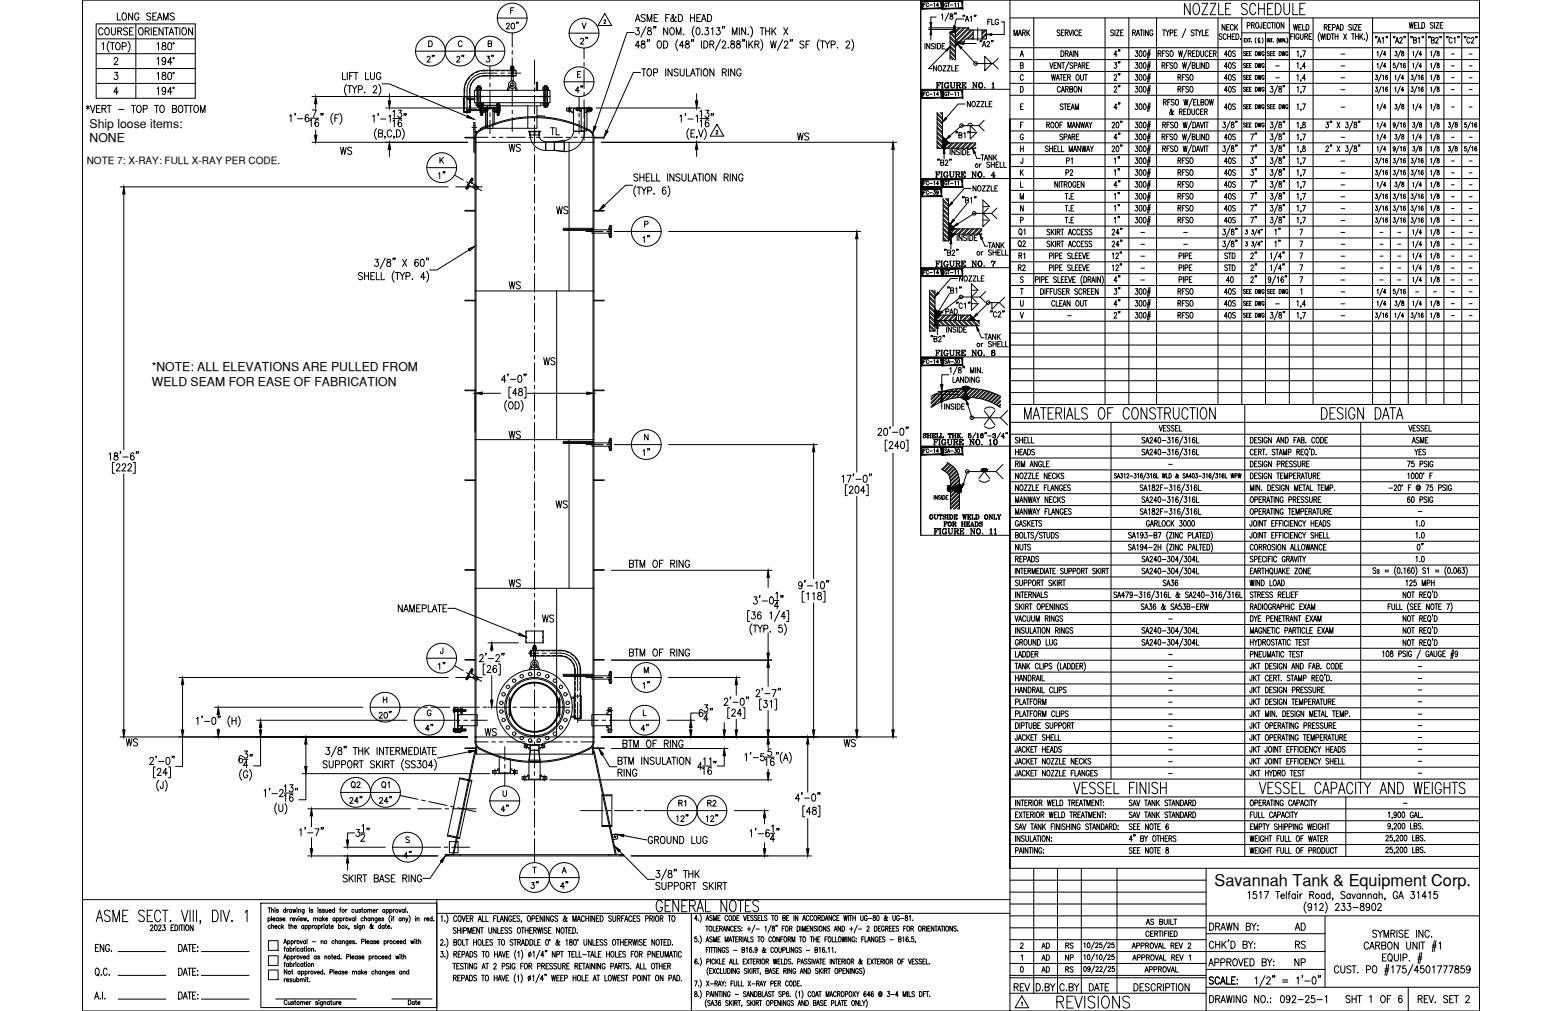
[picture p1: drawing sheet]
<svg xmlns="http://www.w3.org/2000/svg" width="432mm" height="279mm" viewBox="0 0 432 279" stroke-linecap="round" stroke-linejoin="round" font-family="sans-serif">
<defs><g id="words">
<text font-size="6.6" x="291.4" y="279.8">REVISIONS</text>
<g font-size="5.3">
<text x="26.5" y="10.9">COURSE</text>
<text x="153.1" y="60.3">WS</text>
<text x="139.7" y="81.1">WS</text>
<text x="139.7" y="122.4">WS</text>
<text x="149.2" y="173.2">WS</text>
<text x="181" y="191.6" transform="rotate(-90 181 191.6)">1&quot;</text>
<text x="33.9" y="207.4">WS</text>
<text x="133.3" y="204.6">WS</text>
<text x="110.8" y="238.5">4&quot;</text>
<text x="279.4" y="275.2">REV</text>
</g>
<g font-size="4.9">
<text x="31.4" y="6.7">LONG SEAMS</text>
<text x="139" y="9.2">20&quot;</text>
<text x="159.5" y="13.4">2&quot;</text>
<text x="310.8" y="16.9" transform="rotate(-90 310.8 16.9)">4&quot;</text>
<text x="337.6" y="16.9">40S</text>
<text x="117.1" y="18.3">2&quot;</text>
<text x="125.2" y="18.3">2&quot;</text>
<text x="133.7" y="18.3">3&quot;</text>
<text x="306.9" y="20.1">3&quot;</text>
<text x="306.9" y="23.3">2&quot;</text>
<text x="158" y="26.8">4&quot;</text>
<text x="337.6" y="26.8">40S</text>
<text x="306.9" y="31.4">4&quot;</text>
<text x="151.3" y="38.5">TL</text>
<text x="219.4" y="39.9">WS</text>
<text x="306.9" y="39.9">4&quot;</text>
<text x="337.6" y="39.9">40S</text>
<text x="93.1" y="43.7">WS</text>
<text x="139.7" y="43">WS</text>
<text x="293.9" y="46.6">P1</text>
<text x="337.6" y="46.6">40S</text>
<text x="124.2" y="50.4" transform="rotate(-90 124.2 50.4)">1&quot;</text>
<text x="293.9" y="49.7">P2</text>
<text x="337.6" y="49.7">40S</text>
<text x="337.6" y="56.4">40S</text>
<text x="337.6" y="59.6">40S</text>
<text x="176.7" y="68.1">1&quot;</text>
<text x="280.5" y="69.5">Q2</text>
<text x="284.7" y="66.3" transform="rotate(-90 284.7 66.3)">Q1</text>
<text x="306.9" y="82.5">3&quot;</text>
<text x="310.8" y="79.4" transform="rotate(-90 310.8 79.4)">4&quot;</text>
<text x="342.2" y="79.4" transform="rotate(-90 342.2 79.4)">40</text>
<text x="260.7" y="88.2">PAD</text>
<text x="306.9" y="85.7">4&quot;</text>
<text x="337.6" y="89.3">40S</text>
<text x="149.6" y="102">WS</text>
<text x="176.7" y="127">1&quot;</text>
<text x="390.2" y="127">YES</text>
<text x="152.8" y="141.5">WS</text>
<text x="394.8" y="153.1" transform="rotate(-90 394.8 153.1)">0&quot;</text>
<text x="139.7" y="163.3">WS</text>
<text x="124.2" y="186.3" transform="rotate(-90 124.2 186.3)">1&quot;</text>
<text x="103.7" y="199.7">20&quot;</text>
<text x="116.8" y="203.2">4&quot;</text>
<text x="176.4" y="203.2">4&quot;</text>
<text x="232.5" y="207.4">WS</text>
<text x="96.3" y="219.1">Q2</text>
<text x="104.8" y="219.1">Q1</text>
<text x="137.6" y="225.4">4&quot;</text>
<text x="186.6" y="224">R1</text>
<text x="194.7" y="224">R2</text>
<text x="186.3" y="228.2">12&quot;</text>
<text x="194.4" y="228.2">12&quot;</text>
<text x="178.2" y="234.2">GROUND LUG</text>
<text x="146" y="246.6">3&quot;</text>
<text x="154.2" y="246.6">4&quot;</text>
<text x="357" y="258.2">AD</text>
<text x="357.4" y="263.2">RS</text>
<text x="357" y="268.1">NP</text>
</g>
<text font-size="4.5" x="335.7" y="244.9">Savannah Tank &amp; Equipment Corp.</text>
<g font-size="4.4">
<text x="272.3" y="8.1">FLG</text>
<text x="279.4" y="10.9">MARK</text>
<text x="336.9" y="9.5">NECK</text>
<text x="356.7" y="9.5">WELD</text>
<text x="337.6" y="20.1">40S</text>
<text x="337.6" y="23.3">40S</text>
<text x="337.6" y="31.4">40S</text>
<text x="348.5" y="39.9" transform="rotate(-90 348.5 39.9)">7&quot;</text>
<text x="270.2" y="45.5">TANK</text>
<text x="310.8" y="46.6" transform="rotate(-90 310.8 46.6)">1&quot;</text>
<text x="348.5" y="43" transform="rotate(-90 348.5 43)">7&quot;</text>
<text x="310.8" y="49.7" transform="rotate(-90 310.8 49.7)">1&quot;</text>
<text x="337.6" y="52.9">40S</text>
<text x="348.5" y="49.7" transform="rotate(-90 348.5 49.7)">3&quot;</text>
<text x="348.5" y="52.9" transform="rotate(-90 348.5 52.9)">7&quot;</text>
<text x="310.8" y="56.4" transform="rotate(-90 310.8 56.4)">1&quot;</text>
<text x="310.8" y="59.6" transform="rotate(-90 310.8 59.6)">1&quot;</text>
<text x="348.5" y="59.6" transform="rotate(-90 348.5 59.6)">7&quot;</text>
<text x="310.8" y="62.8" transform="rotate(-90 310.8 62.8)">1&quot;</text>
<text x="337.6" y="62.8">40S</text>
<text x="348.5" y="62.8" transform="rotate(-90 348.5 62.8)">7&quot;</text>
<text x="355.2" y="66.3" transform="rotate(-90 355.2 66.3)">1&quot;</text>
<text x="355.2" y="69.5" transform="rotate(-90 355.2 69.5)">1&quot;</text>
<text x="280.5" y="75.8">R2</text>
<text x="280.8" y="72.7">R1</text>
<text x="337.6" y="72.7">STD</text>
<text x="337.6" y="75.8">STD</text>
<text x="348.5" y="72.7" transform="rotate(-90 348.5 72.7)">2&quot;</text>
<text x="348.5" y="75.8" transform="rotate(-90 348.5 75.8)">2&quot;</text>
<text x="337.6" y="82.5">40S</text>
<text x="348.5" y="79.4" transform="rotate(-90 348.5 79.4)">2&quot;</text>
<text x="337.6" y="85.7">40S</text>
<text x="271.3" y="94.9">TANK</text>
<text x="287.2" y="263.2">AD</text>
<text x="293.9" y="263.2">RS</text>
<text x="287.2" y="269.9">AD</text>
<text x="287.2" y="266.7">AD</text>
<text x="293.5" y="266.7">NP</text>
<text x="293.9" y="269.9">RS</text>
</g>
<text font-size="3.5" x="196.8" y="38.1">2</text>
<g font-size="3.4">
<text x="24.7" y="35.4">Ship loose items:</text>
<text x="24.7" y="39.2">NONE</text>
<text x="41.9" y="102.5">*NOTE: ALL ELEVATIONS ARE PULLED FROM</text>
<text x="42" y="106.6">WELD SEAM FOR EASE OF FABRICATION</text>
</g>
<text font-size="2.8" x="24" y="45.3">NOTE 7: X-RAY: FULL X-RAY PER CODE.</text>
<g font-size="2.6">
<text x="369.7" y="16.2">-</text>
<text x="400.4" y="16.2">-</text>
<text x="405.3" y="16.2">-</text>
<text x="351.7" y="19.4">-</text>
<text x="351.7" y="22.6">-</text>
<text x="369.7" y="19.4">-</text>
<text x="369.7" y="22.6">-</text>
<text x="400.4" y="19.4">-</text>
<text x="400.4" y="22.6">-</text>
<text x="405.3" y="19.4">-</text>
<text x="405.3" y="22.6">-</text>
<text x="369.7" y="26.1">-</text>
<text x="400.4" y="26.1">-</text>
<text x="405.3" y="26.1">-</text>
<text x="369.7" y="30.7">-</text>
<text x="400.4" y="30.7">-</text>
<text x="405.3" y="30.7">-</text>
<text x="369.7" y="39.2">-</text>
<text x="400.4" y="39.2">-</text>
<text x="405.3" y="39.2">-</text>
<text x="369.7" y="45.9">-</text>
<text x="400.4" y="45.9">-</text>
<text x="405.3" y="45.9">-</text>
<text x="369.7" y="49">-</text>
<text x="369.7" y="52.2">-</text>
<text x="400.4" y="49">-</text>
<text x="400.4" y="52.2">-</text>
<text x="405.3" y="49">-</text>
<text x="405.3" y="52.2">-</text>
<text x="369.7" y="55.7">-</text>
<text x="369.7" y="58.9">-</text>
<text x="400.4" y="55.7">-</text>
<text x="400.4" y="58.9">-</text>
<text x="405.3" y="55.7">-</text>
<text x="405.3" y="58.9">-</text>
<text x="314.3" y="65.6">-</text>
<text x="326.3" y="65.6">-</text>
<text x="369.7" y="62.1">-</text>
<text x="369.7" y="65.6">-</text>
<text x="380.6" y="65.6">-</text>
<text x="385.6" y="65.6">-</text>
<text x="400.4" y="62.1">-</text>
<text x="400.4" y="65.6">-</text>
<text x="405.3" y="62.1">-</text>
<text x="405.3" y="65.6">-</text>
<text x="314.3" y="68.8">-</text>
<text x="314.3" y="72">-</text>
<text x="326.3" y="68.8">-</text>
<text x="369.7" y="68.8">-</text>
<text x="369.7" y="72">-</text>
<text x="380.6" y="68.8">-</text>
<text x="380.6" y="72">-</text>
<text x="385.6" y="68.8">-</text>
<text x="385.6" y="72">-</text>
<text x="400.4" y="68.8">-</text>
<text x="400.4" y="72">-</text>
<text x="405.3" y="68.8">-</text>
<text x="405.3" y="72">-</text>
<text x="314.3" y="75.5">-</text>
<text x="369.7" y="75.5">-</text>
<text x="380.6" y="75.1">-</text>
<text x="385.6" y="75.1">-</text>
<text x="400.4" y="75.1">-</text>
<text x="405.3" y="75.1">-</text>
<text x="314.3" y="78.7">-</text>
<text x="369.7" y="78.7">-</text>
<text x="369.7" y="81.8">-</text>
<text x="380.6" y="78.7">-</text>
<text x="385.6" y="78.7">-</text>
<text x="390.5" y="81.8">-</text>
<text x="395.5" y="81.8">-</text>
<text x="400.4" y="78.7">-</text>
<text x="400.4" y="81.8">-</text>
<text x="405.3" y="78.7">-</text>
<text x="405.3" y="81.8">-</text>
<text x="294.2" y="88.5">-</text>
<text x="351.7" y="85.4">-</text>
<text x="369.7" y="85.4">-</text>
<text x="369.7" y="88.5">-</text>
<text x="400.4" y="85">-</text>
<text x="400.4" y="88.5">-</text>
<text x="405.3" y="85">-</text>
<text x="405.3" y="88.5">-</text>
<text x="322.1" y="129.5">-</text>
<text x="391.2" y="142.5">-</text>
<text x="322.1" y="172.2">-</text>
<text x="322.1" y="182">-</text>
<text x="322.1" y="185.6">-</text>
<text x="391.2" y="185.6">-</text>
<text x="322.1" y="188.7">-</text>
<text x="322.1" y="191.9">-</text>
<text x="391.2" y="188.7">-</text>
<text x="391.2" y="191.9">-</text>
<text x="322.1" y="195.4">-</text>
<text x="391.2" y="195.1">-</text>
<text x="322.1" y="201.8">-</text>
<text x="322.1" y="198.6">-</text>
<text x="391.2" y="198.6">-</text>
<text x="391.2" y="201.8">-</text>
<text x="322.1" y="208.5">-</text>
<text x="322.1" y="205.3">-</text>
<text x="391.2" y="208.5">-</text>
<text x="391.2" y="205">-</text>
<text x="322.1" y="214.8">-</text>
<text x="322.1" y="211.7">-</text>
<text x="391.2" y="211.7">-</text>
<text x="391.2" y="214.8">-</text>
<text x="387" y="223.3">-</text>
</g>
</g></defs>
<!-- layer: 0 -->
<g fill="none" stroke="#000" stroke-width=".28">
<path d="M22.8 0h386.2v279.4h-386.2zM254.5 0v147.9h24.7M279.2 0v240v-207.1h129.8M279.2 19.7h129.8M279.2 16.5h129.8M279.2 13.2h129.8M279.2 5h129.8M285.8 5v106.8M305.5 5v106.8M312.1 5v106.8M319.7 5v106.8M336.7 5v106.8"/>
<path d="M343.3 5v106.8M343.3 9.1h13.1M349.8 9.1v102.7M356.4 5v106.8M363 5v106.8M379.4 5v106.8M379.4 9.1h29.6M384.4 9.1v102.7M389.3 9.1v102.7M394.2 9.1v102.7M399.2 9.1v102.7M404.1 9.1v102.7"/>
<path d="M254.5 24.7h24.7M279.2 39.5h129.8M279.2 36.2h129.8M279.2 26.3h129.8M279.2 23h129.8M254.5 49.3h154.5M279.2 59.2h129.8M279.2 55.9h129.8M279.2 52.6h129.8M279.2 46h129.8M279.2 42.8h129.8M254.5 74h24.7"/>
<path d="M279.2 78.9h129.8M279.2 75.6h129.8M279.2 72.3h129.8M279.2 69h129.8M279.2 65.8h129.8M279.2 62.5h129.8M254.5 98.6h154.5M279.2 82.2h129.8M279.2 85.5h129.8M279.2 88.8h129.8M279.2 92.1h129.8M279.2 95.4h129.8"/>
<path d="M279.2 108.5h129.8M279.2 101.9h129.8M279.2 105.2h129.8M279.2 116.7h129.8M279.2 111.8h129.8M279.2 120h129.8M307.1 116.7v98.6M344.1 111.8v124.9M376.2 116.7v98.6M254.5 123.3h154.5M279.2 139.7h129.8M279.2 136.4h129.8"/>
<path d="M279.2 133.1h129.8M279.2 126.6h129.8M279.2 129.9h129.8M279.2 159.4h129.8M279.2 156.1h129.8M279.2 152.9h129.8M279.2 149.6h129.8M279.2 146.3h129.8M279.2 143h129.8M279.2 162.7h129.8M279.2 166h129.8M279.2 169.3h129.8"/>
<path d="M279.2 172.6h129.8M279.2 175.9h129.8M279.2 179.2h129.8M279.2 182.5h129.8M279.2 185.7h129.8M279.2 189h129.8M279.2 192.3h129.8M279.2 195.6h129.8M279.2 198.9h129.8M279.2 202.2h129.8M279.2 205.5h129.8M279.2 208.7h129.8"/>
<path d="M279.2 212h129.8M279.2 215.3h129.8M279.2 236.7h129.8M279.2 233.4h129.8M279.2 230.1h129.8M279.2 226.8h129.8M279.2 223.5h129.8M279.2 220.2h129.8M285.8 240v34.5M292.3 240v34.5M298.9 240v34.5M308.8 240v34.5"/>
<path d="M333.4 240v39.4M372 220.2v16.5M409 240h-129.8v39.4M22.8 248.6h256.4M72.1 249.6h48.7v28.8h-48.7zM74.1 253.8l.1-.1a.37 .37 0 0 1 .5 .4 .37 .37 0 0 1-.6 .2M74.1 250.9h.7M74.1 253.7v1.2M74.2 260h2.7v2.6h-2.7zM74.5 250.9v1.3M74.7 255.9a.35 .35 0 0 0-.5 0 .35 .35 0 0 0 0 .5 .35 .35 0 0 0 .5 0M75.1 251.5l.2-.2 .3 .1v.8"/>
<path d="M75.1 256l.2-.2h.3v.8M75.1 250.9v1.3M75.1 253.2v1.3M75.1 255.3v1.3M75.4 254h.7l-.1-.2a.35 .35 0 0 0-.5 .1 .35 .35 0 0 0 .1 .5 .35 .35 0 0 0 .5-.1M76 256.1h.6v-.2a.36 .36 0 0 0-.5 0 .36 .36 0 0 0 0 .5 .36 .36 0 0 0 .5 0M76 251h.1M76.1 251.4v.8M77 251.5l-.2-.2-.4 .2 .5 .3v.3l-.5-.1M77 253.8a.36 .36 0 0 0-.5 0 .36 .36 0 0 0 0 .5 .36 .36 0 0 0 .5 0M77 253.7v.8M77.5 255.9a.35 .35 0 0 0-.5 0 .35 .35 0 0 0 0 .5 .35 .35 0 0 0 .5 0"/>
<path d="M77.9 253.8l-.2-.1-.4 .1 .5 .3v.3l-.5-.1M77.9 255.3v1.3M78.1 256.1l.3 .5M78.2 254h.6v-.2a.36 .36 0 0 0-.5 0 .36 .36 0 0 0 0 .5 .36 .36 0 0 0 .5 0M78.4 255.8l-.5 .6M79 251.5a.35 .35 0 0 0-.6 0 .35 .35 0 0 0 0 .5 .35 .35 0 0 0 .6 0M79 250.9v1.3M79.4 251.3v.9M79.5 260v1.2M79.7 255.8h.4M79.8 251.3l-.4 .4M79.9 255.3v1.1l.2 .2"/>
<path d="M80.2 253.7v.8M80.4 256l.3-.2h.2l.1 .8M80.4 255.3v1.3M80.5 260v1.2M80.6 251.5a.35 .35 0 0 0-.5 0 .35 .35 0 0 0 0 .5 .35 .35 0 0 0 .5 0M80.6 251.3v.9M80.6 253.7l-.4 .3M80.8 254h.6v-.3a.37 .37 0 0 0-.6 .4 .37 .37 0 0 0 .6 .2M80.9 251.3l.3 .9 .2-.9 .2 .9 .2-.9M81.4 256.1h.6a.31 .31 0 0 0-.3-.4 .31 .31 0 0 0-.3 .4l.2 .5 .4-.2M81.4 260v.8M81.7 253.7l.3 .8 .3-.8"/>
<path d="M81.9 260l-.5 .3M82.1 251h.1M82.1 251.4v.8M82.5 251.5l.3-.2 .2 .1 .1 .8M82.5 251.3v.9M82.6 253.3h.1M82.6 253.7v.8M83 254h.6l-.1-.2a.35 .35 0 0 0-.4 .1 .35 .35 0 0 0 0 .5 .35 .35 0 0 0 .5-.1M83 260l.3 .8 .3-.8M83.9 253.7l.2 .8 .2-.8 .2 .8 .2-.8M84 255.9a.35 .35 0 0 0-.5 0 .35 .35 0 0 0 0 .5 .35 .35 0 0 0 .5 0M84 255.8v.8"/>
<path d="M84.1 251.3l-.1 1.2h-.4M84.1 251.5a.35 .35 0 0 0-.5 0 .35 .35 0 0 0 0 .5 .35 .35 0 0 0 .5 0M84.4 255.9a.35 .35 0 0 1 .5 0 .35 .35 0 0 1 0 .5 .35 .35 0 0 1-.5 0M84.4 255.8v1.2M84.5 260v.8M84.9 259.5v1.3M85.2 254.4l-.1 .3M85.3 255.9a.35 .35 0 0 1 .6 0 .35 .35 0 0 1 0 .5 .35 .35 0 0 1-.6 0M85.3 255.8v1.2M85.5 251h.1M85.6 251.4v.8M86.3 255.8v.8"/>
<path d="M86.5 251.5l-.2-.2-.4 .2 .5 .3v.3l-.5-.1M86.7 253.9l.2-.2h.3v.8M86.7 253.7v.8M86.7 255.8l-.4 .3M87.2 253.9l.3-.2h.2l.1 .8M87.8 251h.1M87.9 251.4v.8M87.9 255.9a.35 .35 0 0 1 .6 0 .35 .35 0 0 1 0 .5 .35 .35 0 0 1-.6 0M87.9 255.8v1.2M88.8 253.8a.36 .36 0 0 0-.5 0 .36 .36 0 0 0 0 .5 .36 .36 0 0 0 .5 0M88.8 253.7v.8M88.8 260v.8"/>
<path d="M88.8 251.5l-.2-.2-.4 .2 .6 .3v.3l-.6-.1M88.9 255.8v.8M89.2 253.2v1.3M89.3 255.8l-.4 .3M89.4 254l.3 .5M89.5 255.4h.1M89.6 255.8v.8M89.7 251.5l-.2-.2-.4 .2 .5 .3v.3l-.5-.1M89.7 253.7l-.5 .6M90 254h.6v-.2a.35 .35 0 0 0-.5 .1 .35 .35 0 0 0 0 .4 .35 .35 0 0 0 .5 0M90 251.3l.1 .8 .2 .1 .3-.3M90.6 255.9a.35 .35 0 0 0-.6 0 .35 .35 0 0 0 0 .5 .35 .35 0 0 0 .6 0"/>
<path d="M90.6 255.8v.8M90.6 251.3v.9M90.9 255.8h.3M91 251.7h.6l-.1-.3a.36 .36 0 0 0-.5 .1 .36 .36 0 0 0 .1 .5 .36 .36 0 0 0 .5 0M91 255.3v1.1l.3 .2M91.5 256.1h.6a.31 .31 0 0 0-.3-.4 .31 .31 0 0 0-.3 .4l.3 .5 .3-.2M92.5 251.5a.35 .35 0 0 0-.5 0 .35 .35 0 0 0 0 .5 .35 .35 0 0 0 .5 0M92.5 250.9v1.3M92.6 253.8a.36 .36 0 0 0-.5 0 .36 .36 0 0 0 0 .5 .36 .36 0 0 0 .5 0M92.6 253.7v.8M92.7 259.5v1.3M93 253.8l.1-.1a.37 .37 0 0 1 .5 .4 .37 .37 0 0 1-.6 .2"/>
<path d="M93 253.7v1.2M93.6 255.9a.35 .35 0 0 1 .5 0 .35 .35 0 0 1 0 .5 .35 .35 0 0 1-.5 0M93.6 255.3v1.3M93.9 251.3h.3M94 253.8l.1-.1a.37 .37 0 0 1 .5 .4 .37 .37 0 0 1-.6 .2M94 253.7v1.2M94.2 260v.8M94.3 250.9l-.3 .2v1.1M94.6 260v.8M95 253.7v.8M95.4 253.7l-.4 .3M95.5 255.8l.5 .8"/>
<path d="M95.6 251.3v.9M96 251.3l-.4 .4M96 255.8l-.5 .8M96.2 260l-.1 1.1-.4 .1M96.5 253.7l.3 .8 .3-.8M96.5 256.5l-.1 .3M97.9 251.5a.35 .35 0 0 0-.6 0 .35 .35 0 0 0 0 .5 .35 .35 0 0 0 .6 0M98 253.8a.36 .36 0 0 0-.6 0 .36 .36 0 0 0 0 .5 .36 .36 0 0 0 .6 0M98 253.7v.8M98.2 251.3l.1 .8 .2 .1 .3-.3M98.4 253.2v1.3M98.5 255.9l-.2-.1h-.3v.3l.5 .3-.2 .2-.4-.2"/>
<path d="M98.8 251.3v.9M98.8 255.4h.1M98.8 255.8v.8M99.7 251.5l-.2-.2-.4 .2 .6 .3v.3l-.4 .1-.2-.2M99.8 255.8v1.1l-.5 .1M99.8 255.9a.35 .35 0 0 0-.5 0 .35 .35 0 0 0 0 .5 .35 .35 0 0 0 .5 0M99.9 251.3h.4M100.1 250.9v1l.3 .3M100.2 256l.3-.2h.2l.1 .8M100.2 255.8v.8M100.4 253.8a.36 .36 0 0 0-.5 0 .36 .36 0 0 0 0 .5 .36 .36 0 0 0 .5 0M100.8 253.9l.2-.2h.3v.8"/>
<path d="M100.8 253.2v1.3M101 259.5v1.3M101.6 251.5l.3-.2 .3 .1v.8M101.6 251.3v.9M102.2 251.5l.2-.2 .3 .1 .1 .8M102.3 253.8l-.1-.1a.37 .37 0 0 0-.5 .4 .37 .37 0 0 0 .6 .2M102.3 253.7v.8M102.7 253.9l.3-.2h.2l.1 .8M102.7 253.7v.8M102.9 260v.8M103.1 251.7h.6a.31 .31 0 0 0-.3-.4 .31 .31 0 0 0-.3 .4l.3 .5 .3-.2M103.2 255.9l-.1-.1a.67 .67 0 0 1-.8 .7v-.4l.5-.4-.2-.4-.1 .5 .5 .7h.2"/>
<path d="M104.1 251.3v.9M104.2 253.7v1.1l-.4 .1M104.2 253.8a.36 .36 0 0 0-.5 0 .36 .36 0 0 0 0 .5 .36 .36 0 0 0 .5 0M104.5 251.3l-.4 .4M104.6 254h.6v-.2a.35 .35 0 0 0-.5 .1 .35 .35 0 0 0 0 .5 .35 .35 0 0 0 .5-.1M105.2 255.9a.35 .35 0 0 0-.5 0 .35 .35 0 0 0 0 .5 .35 .35 0 0 0 .5 0M105.2 255.3v1.3M106.1 253.8l-.2-.1-.4 .1 .5 .3v.3l-.5-.1M106.2 255.9a.35 .35 0 0 0-.5 0 .35 .35 0 0 0 0 .5 .35 .35 0 0 0 .5 0M106.2 255.8v.8M106.2 260v1.2M106.4 251.5a.35 .35 0 0 0-.5 0 .35 .35 0 0 0 0 .5 .35 .35 0 0 0 .5 0"/>
<path d="M106.4 251.3v.9M106.5 255.8h.3M106.6 255.3v1.1l.3 .2M106.8 251.5a.35 .35 0 0 1 .5 0 .35 .35 0 0 1 0 .5 .35 .35 0 0 1-.5 0M106.8 251.3v1.3M107.2 256.1h.6l-.1-.2a.35 .35 0 0 0-.5 0 .35 .35 0 0 0 .1 .5 .35 .35 0 0 0 .5 0M107.2 260v.8M107.6 260l-.4 .3M107.8 251.5a.35 .35 0 0 1 .5 0 .35 .35 0 0 1 0 .5 .35 .35 0 0 1-.5 0M107.8 251.3v1.3M107.9 253a1.45 1.45 0 0 0 0 1.9M108.2 256.5h.1"/>
<path d="M108.2 253.3h.1M108.2 253.7v.8M108.5 253.7h.4M108.7 251.3v.9M108.9 253.2l-.2 .3v1M109.2 251.3l-.5 .4M110.3 251.3l.3 .9 .3-.9M110.9 253.8a.36 .36 0 0 0-.5 0 .36 .36 0 0 0 0 .5 .36 .36 0 0 0 .5 0M110.9 253.7v.8M111.3 253.9l.2-.2h.3l.1 .8M111.3 253.7v.8M111.8 251.5a.35 .35 0 0 0-.6 0 .35 .35 0 0 0 0 .5 .35 .35 0 0 0 .6 0"/>
<path d="M111.8 251.3v.9M112.1 259.5v1.3M112.2 253.7l.3 .8 .3-.8M112.2 250.9v1.3M112.5 254.5l-.4 .4M112.6 252h.1M113 253a1.45 1.45 0 0 1 0 1.9M113.5 260l.2 .8 .3-.8 .2 .8 .2-.8M114.7 259.6h.1M114.8 253.3h.1M114.9 253.7v.8M115 260h.4"/>
<path d="M115.2 259.5v1.1l.2 .2M115.3 253.9l.2-.2h.3v.8M115.3 253.7v.8M115.7 259.5v1.3M117.3 253.7v.8M117.7 253.7l-.4 .3M117.9 254h.7l-.1-.2a.35 .35 0 0 0-.5 .1 .35 .35 0 0 0 .1 .5 .35 .35 0 0 0 .5-.1M119.5 253.8l-.1-.1a.37 .37 0 0 0-.6 .4 .37 .37 0 0 0 .7 .2M119.5 253.2v1.3M119.9 254.4h.1M120.8 252.4h158.4M120.8 248.6v30.8"/>
<path d="M191.1 252.4v27M279.2 243.2h54.2M279.2 246.5h54.2M279.2 249.8h54.2M279.2 256.4h54.2M279.2 259.7h54.2M279.2 253.1h129.8M333.4 258h32.9M366.3 253.1v19.7M74.2 268.1h2.7v2.6h-2.7zM74.2 264.1h2.7v2.7h-2.7zM76.2 276.1h22.3"/>
<path d="M78.4 260.8l.4-1.3 .5 1.3M78.4 265l.4-1.2 .5 1.2M78.5 262.1h.3M78.5 266.3h.3M78.6 260.4h.5M78.6 264.6h.5M78.6 270.5v.8M78.9 261.7l-.2 .2v1M78.9 265.9l-.2 .2v1M79 270.5l-.4 .3M79.2 270.8h.6l-.1-.2a.37 .37 0 0 0-.5 .3 .37 .37 0 0 0 .6 .2M79.3 268v1.2l-.7-1.2v1.2"/>
<path d="M79.3 276.7a.39 .39 0 0 0-.5-.3 .39 .39 0 0 0-.3 .5v.3a.39 .39 0 0 0 .3 .4 .39 .39 0 0 0 .5-.3M79.5 260.2a.35 .35 0 0 1 .5-.1 .35 .35 0 0 1 0 .5 .35 .35 0 0 1-.5 0M79.5 264.4l.1-.2a.36 .36 0 0 1 .5 .4 .36 .36 0 0 1-.6 .2M79.5 264.2v1.2M79.7 276.8v.8h.3l.2-.2M79.8 262.3a.36 .36 0 0 0-.5-.1 .36 .36 0 0 0 0 .6 .36 .36 0 0 0 .5-.1M79.8 266.5a.35 .35 0 0 0-.5-.1 .35 .35 0 0 0 0 .6 .35 .35 0 0 0 .5-.1M79.8 262.1v.8M79.8 266.3v.8M80.2 262.3a.36 .36 0 0 1 .5-.1 .36 .36 0 0 1 0 .6 .36 .36 0 0 1-.5-.1M80.2 266.5a.35 .35 0 0 1 .5-.1 .35 .35 0 0 1 0 .6 .35 .35 0 0 1-.5-.1M80.2 261.7v1.2"/>
<path d="M80.2 265.9v1.2M80.2 276.8v.8M80.5 260.2a.35 .35 0 0 1 .5-.1 .35 .35 0 0 1 0 .5 .35 .35 0 0 1-.5 0M80.5 264.4l.1-.2a.37 .37 0 0 1 .5 .4 .37 .37 0 0 1-.6 .2M80.5 264.2v1.2M80.6 268.4h.3M80.7 270.7l-.2-.2-.4 .2 .5 .3v.3h-.3l-.2-.2M80.8 268v1l.2 .2M81 270.5l.1 .8h.3l.2-.2M81.2 277l-.3-.2-.3 .2 .5 .3v.3l-.5-.1M81.2 262.1v.8M81.2 266.3v.8"/>
<path d="M81.4 276.8h.4M81.4 264.2v.8M81.6 262.1l-.4 .3M81.6 266.3l-.4 .3M81.6 276.4v1l.2 .2M81.6 270.5v.8M81.8 261.7h.1M81.8 265.9h.1M81.8 262.1v.8M81.8 266.3v.8M81.9 264.2l-.5 .3M82 270.7a.36 .36 0 0 1 .5-.1 .36 .36 0 0 1 0 .6 .36 .36 0 0 1-.5-.1"/>
<path d="M82 270.1v1.2M82.8 262.3a.36 .36 0 0 0-.5-.1 .36 .36 0 0 0 0 .6 .36 .36 0 0 0 .5-.1M82.8 266.5a.35 .35 0 0 0-.5-.1 .35 .35 0 0 0 0 .6 .35 .35 0 0 0 .5-.1M82.9 268.6l-.1-.2a.37 .37 0 0 0-.5 .4 .37 .37 0 0 0 .6 .2M82.9 268.4v.8M83 264.2l.3 .8 .3-.8M83 270.7l.2-.2 .3 .1v.7M83 270.5v.8M83.1 277l.3-.2 .2 .1 .1 .7M83.1 276.8v.8M83.4 268.6l.1-.2a.37 .37 0 0 1 .5 .4 .37 .37 0 0 1-.6 .2M83.4 268.4v1.2"/>
<path d="M83.5 270.7l.3-.2 .3 .1v.7M83.7 277l.2-.2 .3 .1v.7M83.7 262.3a.36 .36 0 0 0-.5-.1 .36 .36 0 0 0 0 .6 .36 .36 0 0 0 .5-.1M83.7 266.5a.35 .35 0 0 0-.5-.1 .35 .35 0 0 0 0 .6 .35 .35 0 0 0 .5-.1M83.7 262.1v.8M83.7 266.3v.8M83.9 264.5h.6l-.1-.2a.36 .36 0 0 0-.5 .1 .36 .36 0 0 0 .1 .5 .36 .36 0 0 0 .5-.1M84 262.1h.4M84 266.3h.4M84.2 261.7v1l.2 .2M84.2 265.9v1l.2 .2M84.3 268.6l.1-.2a.37 .37 0 0 1 .5 .4 .37 .37 0 0 1-.6 .2"/>
<path d="M84.3 268.4v1.2M84.5 260.2a.35 .35 0 0 0-.5-.1 .35 .35 0 0 0 0 .5 .35 .35 0 0 0 .5 0M84.5 270.1h.1M84.5 270.6v.7M84.6 277.2h.6a.31 .31 0 0 0-.3-.4 .31 .31 0 0 0-.3 .4l.2 .4 .4-.1M84.7 261.7h.1M84.7 265.9h.1M84.7 262.1v.8M84.7 266.3v.8M84.8 270.5h.4M85 270.1v1l.2 .2M85.3 268.4v.8"/>
<path d="M85.4 264.4l-.1-.2a.36 .36 0 0 0-.5 .4 .36 .36 0 0 0 .6 .2M85.4 263.8v1.2M85.6 276.8v.8M85.6 271.2h.1M85.7 268.4l-.4 .4M86 276.8l-.4 .4M86.1 262.3l.3-.2h.2l.1 .8M86.1 266.5l.3-.2h.2l.1 .8M86.1 262.1v.8M86.1 266.3v.8M86.4 260.3h.9M86.8 268.4l.3 .8 .3-.8"/>
<path d="M87.1 262.8h.1M87.4 264.4a.36 .36 0 0 0-.5-.1 .36 .36 0 0 0 0 .5 .36 .36 0 0 0 .5 0M87.4 264.2v.8M87.7 268.8h.6l-.1-.4a.37 .37 0 0 0-.5 .4 .37 .37 0 0 0 .6 .2M87.8 277l-.5-.1v.2l.5 .4-.2 .1-.4-.1M88.1 276.4h.1M88.2 276.9v.7M88.3 264.4l-.1-.2-.4 .2 .5 .2v.4h-.3l-.2-.2M88.8 260.2l.2-.2h.3v.8M89.1 276.8v1.1l-.4 .1M89.1 277a.34 .34 0 0 0-.5 0 .34 .34 0 0 0 0 .5 .34 .34 0 0 0 .5 0M89.2 268.6l-.1-.2a.37 .37 0 0 0-.5 .4 .37 .37 0 0 0 .6 .2"/>
<path d="M89.2 268v1.2M89.5 277l.3-.2 .2 .1 .1 .7M89.5 276.8v.8M89.7 269.1h.1M89.8 264.4l.2-.2h.3v.8M89.8 264.2v.8M91.1 277a.35 .35 0 0 0-.6 0 .35 .35 0 0 0 0 .5 .35 .35 0 0 0 .6 0M91.1 276.8v.8M91.2 268.6h.6l.1-.5-.7-.1v1.2M91.4 276.8h.3M91.5 276.4v1l.3 .2M91.6 264.2h.4"/>
<path d="M91.8 263.8v1l.2 .2M92.1 276.8v.8h.3l.2-.2M92.3 264.5h.6l-.1-.3a.36 .36 0 0 0-.5 .4 .36 .36 0 0 0 .6 .2M92.3 268v1.2M92.4 260.2a.35 .35 0 0 0-.6-.1 .35 .35 0 0 0 0 .5 .35 .35 0 0 0 .6 0M92.6 268.8h.7l-.1-.3a.36 .36 0 0 0-.5 .1 .36 .36 0 0 0 .1 .5 .36 .36 0 0 0 .5-.1M92.6 276.8v.8M92.7 260.2l.5-.2 .1 .8M93 276.8v.8M93.5 276.8l-.5 .4M93.7 277.2h.6l-.1-.3a.36 .36 0 0 0-.5 .1 .36 .36 0 0 0 .1 .5 .36 .36 0 0 0 .5 0M93.8 264.4a.36 .36 0 0 0-.5-.1 .36 .36 0 0 0 0 .5 .36 .36 0 0 0 .5 0"/>
<path d="M93.8 263.8v1.2M94.2 268.6l-.1-.2a.37 .37 0 0 0-.6 .4 .37 .37 0 0 0 .7 .2M94.2 268.4v.8M94.2 260.2a.35 .35 0 0 0-.5-.1 .35 .35 0 0 0 0 .5 .35 .35 0 0 0 .5 0M94.3 264.9h.1M94.6 260.2l.3-.2h.2l.1 .8M95.1 268.6l-.5-.2v.3l.5 .3-.2 .2-.4-.2M95.4 268.8h.6l-.1-.4a.37 .37 0 0 0-.5 .4 .37 .37 0 0 0 .6 .2M95.8 264.4h.6v-.6h-.6v1.2M96.2 260.2a.35 .35 0 0 0-.5-.1 .35 .35 0 0 0 0 .5 .35 .35 0 0 0 .5 0M96.5 260.3h.6v-.2a.36 .36 0 0 0-.5 .1 .36 .36 0 0 0 0 .4 .36 .36 0 0 0 .5 0M96.9 263.8v1.2"/>
<path d="M97.2 264.5h.7l-.2-.3a.36 .36 0 0 0-.5 .4 .36 .36 0 0 0 .7 .2M97.5 268.6l.5-.2v.8M97.5 268.4v.8M98 260.2l-.2-.2h-.3v.3l.5 .3-.2 .2-.3-.2M98 268.6l.5-.2 .1 .8M98.4 260.7h.1M98.8 264.4a.36 .36 0 0 0-.5-.1 .36 .36 0 0 0 0 .5 .36 .36 0 0 0 .5 0M98.8 264.2v.8M99.5 268.6l-.1-.2a.37 .37 0 0 0-.5 .4 .37 .37 0 0 0 .6 .2M99.5 268.4v.8M99.7 264.4l-.2-.2-.4 .2 .6 .2v.4h-.4l-.2-.2M99.9 260.2h.7v-.5l-.7-.2v1.3"/>
<path d="M99.9 268v1.2M100 264.5h.6v-.2a.36 .36 0 0 0-.5 .1 .36 .36 0 0 0 0 .5 .36 .36 0 0 0 .5-.1M100.2 268.8l.3 .4M100.5 268.4l-.6 .6M100.8 268.8h.6l-.1-.4a.37 .37 0 0 0-.5 .4 .37 .37 0 0 0 .6 .2M101.4 260.3h.6a.31 .31 0 0 0-.3-.3 .31 .31 0 0 0-.3 .3l.2 .5 .4-.2M102 264.4a.36 .36 0 0 1 .6-.1 .36 .36 0 0 1 0 .5 .36 .36 0 0 1-.6 0M102 264.2v1.2M102.9 260.2a.35 .35 0 0 0-.5-.1 .35 .35 0 0 0 0 .5 .35 .35 0 0 0 .5 0M103 264.2v.8M103.4 268.6l-.1-.2a.37 .37 0 0 0-.5 .4 .37 .37 0 0 0 .6 .2M103.4 264.2l-.4 .3"/>
<path d="M103.7 268.6l.5-.2 .1 .8M103.7 268v1.2M103.8 260.2l-.5-.2v.3l.5 .3-.2 .2-.3-.2M104.1 260.3h.7l-.1-.2a.36 .36 0 0 0-.5 .1 .36 .36 0 0 0 .1 .4 .36 .36 0 0 0 .5 0M105.2 264.4a.36 .36 0 0 0-.5-.1 .36 .36 0 0 0 0 .5 .36 .36 0 0 0 .5 0M105.3 268.6l-.1-.2a.37 .37 0 0 0-.6 .4 .37 .37 0 0 0 .7 .2M105.3 268.4v.8M105.5 264.5h.6v-.2a.36 .36 0 0 0-.5 .1 .36 .36 0 0 0 0 .4 .36 .36 0 0 0 .5 0M105.7 268.6l.5-.2v.8M105.7 268.4v.8M106.2 260.2a.35 .35 0 0 1 .5-.1 .35 .35 0 0 1 0 .5 .35 .35 0 0 1-.5 0M106.4 264.5h.7l-.1-.2a.36 .36 0 0 0-.5 .1 .36 .36 0 0 0 .1 .5 .36 .36 0 0 0 .5-.1"/>
<path d="M107.2 268.4v1.1l-.5 .1M107.2 268.6l-.1-.2a.37 .37 0 0 0-.5 .4 .37 .37 0 0 0 .6 .2M107.6 268.8h.6l-.1-.4a.37 .37 0 0 0-.5 .4 .37 .37 0 0 0 .6 .2M108 264.4l-.1-.2a.36 .36 0 0 0-.5 .4 .36 .36 0 0 0 .6 .2M108 263.8v1.2M108.3 276.1h11.1M109.1 268.6l-.6-.2v.3l.6 .3-.3 .2-.3-.2M109.3 260.2a.35 .35 0 0 0-.5-.1 .35 .35 0 0 0 0 .5 .35 .35 0 0 0 .5 0M109.4 264.2l.2 .8 .2-.8 .2 .8 .2-.8M109.7 260.3h.6a.31 .31 0 0 0-.3-.3 .31 .31 0 0 0-.3 .3l.2 .5 .4-.2M110.6 260.3h.6l-.1-.2a.36 .36 0 0 0-.4 .1 .36 .36 0 0 0 0 .4 .36 .36 0 0 0 .5 0M110.5 263.8h.1"/>
<path d="M110.6 264.2v.8M110.9 264.2h.4M111 263.8v1l.3 .2M111 268.6l-.1-.2a.37 .37 0 0 0-.5 .4 .37 .37 0 0 0 .6 .2M111 268.4v.8M111.4 268.6l.6-.2v.8M111.4 268.4v.8M111.6 264.4l.5-.2 .1 .8M111.6 263.8v1.2M112.1 260.2a.35 .35 0 0 0-.5-.1 .35 .35 0 0 0 0 .5 .35 .35 0 0 0 .5 0M112.9 276.4a.64 .64 0 0 1 .7 .6 .64 .64 0 0 1-.7 .6zM113 268.6l-.1-.2a.37 .37 0 0 0-.5 .4 .37 .37 0 0 0 .6 .2"/>
<path d="M113 268v1.2M114.5 277a.35 .35 0 0 0-.5 0 .35 .35 0 0 0 0 .5 .35 .35 0 0 0 .5 0M114.5 276.8v.8M114.7 260v.8M114.8 276.8h.4M115 276.4v1l.2 .2M115.5 277.2h.6a.31 .31 0 0 0-.3-.4 .31 .31 0 0 0-.3 .4l.2 .4 .4-.1M115.7 260.2l.3-.2h.2l.1 .8M279.2 266.3h54.2M279.2 263h87.1M279.2 270.2h54.2M279.2 269.6h54.2"/>
<path d="M279.2 274.5h54.2M333.4 272.8h75.6M333.4 267.9h32.9M389.3 272.8v6.6"/>
<circle cx="87.3" cy="256.1" r=".39"/>
<circle cx="94.8" cy="256.1" r=".39"/>
<circle cx="94.9" cy="251.7" r=".39"/>
<circle cx="95.9" cy="254" r=".39"/>
<circle cx="101" cy="251.7" r=".39"/>
<circle cx="109.7" cy="251.7" r=".39"/>
<circle cx="80" cy="268.8" r=".39"/>
<circle cx="82.4" cy="260.3" r=".39"/>
<circle cx="82.4" cy="277.2" r=".39"/>
<circle cx="82.4" cy="264.6" r=".39"/>
<circle cx="85.4" cy="262.5" r=".4"/>
<circle cx="85.4" cy="266.7" r=".39"/>
<circle cx="86.2" cy="268.8" r=".39"/>
<circle cx="90" cy="260.4" r=".39"/>
<circle cx="91" cy="264.6" r=".39"/>
<circle cx="104" cy="264.6" r=".39"/>
<circle cx="108.1" cy="260.4" r=".39"/>
</g>
<!-- layer: DIM -->
<g fill="none" stroke="#000" stroke-width=".28">
<path d="M26.6 6.6h27.4v20.6h-27.4zM26.6 10.7h27.4M26.6 14.8h27.4M26.6 18.9h27.4M28.2 12.2l.4-.4v2M30.2 11.4a2.3 2.3 0 0 0 0 3M31.1 11.8v2M31.6 16.4l.2-.4 .4-.1 .4 .6-1.1 1.4h1.1M32.3 11.9a.92 .92 0 0 1 1 .5 .92 .92 0 0 1-.2 1.1l-.4 .3a1.06 1.06 0 0 1-.8-.8 1.06 1.06 0 0 1 .4-1.1zM33.8 12.8l.9-.1 .2-.3-.2-.5-.9-.1v2M35.4 11.4a2.24 2.24 0 0 1 0 3M37.5 6.6v20.6"/>
<path d="M40.1 8.6l1-.1 .1-.6-1.1-.2v2M40.7 8.6l.6 1.1M41.8 7.7v2M42.4 8.6h.7M43.4 12.2l.4-.4v2M43.4 16.3l.4-.4v2M43.5 7.7h-1.1v2h1.1M44.9 11.9v.5a.79 .79 0 0 1 .8 .4 .79 .79 0 0 1 0 .9 .63 .63 0 0 1-1-.5 .63 .63 0 0 1 .9-.6l.2-.5a.6 .6 0 0 0-.9-.2zM45.1 7.7v2l-1.1-2v2M45.8 16.6a.53 .53 0 0 1-.6 .5 .53 .53 0 0 1-.4-.6l.4-.6a1.07 1.07 0 0 1 .7 1 1.07 1.07 0 0 1-.7 1l-.3-.3M46 7.7v2M46.6 11.9l.4-.1a1.23 1.23 0 0 1 0 2h-.2a1.37 1.37 0 0 1-.2-1.9z"/>
<path d="M46.8 9.7l.6-2 .6 2M47 9h.8M47.6 17.2h-1.2l.8-1.3v2M48.7 7.7v2M49.7 7.7v2M50.6 7.8l.2-.1a1 1 0 0 1 .8 1 1 1 0 0 1-.8 1 1.26 1.26 0 0 1-.2-1.9zM53.2 7.7v2l-1.1-2v2M114.9 14.1h24.7M118.5 11.3a.82 .82 0 0 1 1 .8 .82 .82 0 0 1-1 .8zM127.7 11.7a.53 .53 0 0 0-.6-.4 .53 .53 0 0 0-.4 .6v.4a.53 .53 0 0 0 .4 .6 .53 .53 0 0 0 .6-.4M135 12h.8v-.6l-.8-.1v1.6l.8-.2 .1-.4-.3-.3M137.5 5h8.2"/>
<path d="M141.2 2.9h.5M142 2.1h-.8v1.6M157.4 9.2h8.2M160.5 19.7h-.9v1.6M160.9 6.3l.6 1.6 .5-1.6M175.3 9h-2l-8.8 25.9M175.6 6l.7-2 .6 2M175.8 7.7h.9l-.5 .7a.6 .6 0 0 1 .5 .9 .6 .6 0 0 1-1.1-.1M175.9 5.3h.8M176.8 12.6h-1.2l.8-1.3v2M177.4 11.4v.6a.79 .79 0 0 1 .8 .3 .79 .79 0 0 1 0 .9 .64 .64 0 0 1-1-.4 .64 .64 0 0 1 .8-.7l.3-.3-.1-.4zM177.4 19h1.1"/>
<path d="M178 19v2M178.4 4.3l-.5-.3-.7 .3 .2 .4 .8 .4 .2 .6a.66 .66 0 0 1-1.2 0M178.6 7.3l-1.5 3M178.9 6v-2l.7 2 .6-2v2M179.1 11h-.2h.2l-.2 .5M179.2 7.7v.6a.77 .77 0 0 1 .8 .4 .77 .77 0 0 1-.1 .8 .64 .64 0 0 1-1-.4 .64 .64 0 0 1 .9-.7l.2-.3-.1-.4zM179.2 19.1l.1-.1a1 1 0 0 1 .8 1 1 1 0 0 1-.8 1 1.24 1.24 0 0 1-.1-1.9zM179.6 11h-.2h.2l-.2 .5M180.8 7.4h-.1h.1l-.1 .4M180.8 4.9h.7M181.3 7.4h-.2h.2l-.2 .4M181.9 4h-1.1v2h1.1"/>
<path d="M181.9 11.4l.2-.1a1 1 0 0 1 .8 1 1 1 0 0 1-.8 1 1.29 1.29 0 0 1-.2-1.9zM183.5 11.3a1 1 0 0 1 1.1 1 1 1 0 0 1-1.1 1zM184 4.9h.7M184 19v2M184.6 7.7v1.9l-1.1-1.9v1.9M185.1 4h-1.1v2M185.5 7.7h.1a1 1 0 0 1 .8 .9 1 1 0 0 1-.8 1 1.29 1.29 0 0 1-.1-1.9zM185.8 19v2l-1.1-2v2M187 4.8l-.3-.1-.7 1.3h-.3l-.3-.4 .1-.5 .7-.4v-.4l-.2-.3-.2 .3 .1 .4 .7 1.2 .3 .1 .1-.2M187 9.6v-1.9l.6 1.9 .7-1.9v1.9M187.4 10.9a2.3 2.3 0 0 0 0 3M187.5 19.3l-.5-.3-.6 .3 .1 .5 .9 .5 .1 .4-.5 .3-.6-.3"/>
<path d="M187.5 4a1 1 0 0 1 1.2 1 1 1 0 0 1-1.2 1zM188 19v1.4l.5 .6 .6-.3v-1.7M188.9 9.5h.1zM189 12.6h-1.1l.8-1.3v2M189.6 11.4v.6a.79 .79 0 0 1 .8 .3 .79 .79 0 0 1 0 .9 .64 .64 0 0 1-1-.4 .64 .64 0 0 1 .8-.7l.3-.3-.1-.4zM189.8 19v2h.9M190.9 4.9h1.1M190.9 4v2M191.3 11h-.2h.2l-.2 .5M191.8 11h-.2h.2l-.2 .5M191.9 7.3a2.3 2.3 0 0 0 0 3M192 4v2"/>
<path d="M192.3 19h1.1M192.6 7.7h.4a1.13 1.13 0 0 1-.1 1.9 1.43 1.43 0 0 1-.3-1.9zM192.6 4.9h.7M192.9 19v2M193.7 4h-1.1v2h1.1M193.8 19v2M193.9 6l.7-2 .6 2M193.9 11.3v2M194.1 9.5h.1zM194.2 5.3h.7M194.6 11.3a.99 .99 0 0 1 1.1 1 .99 .99 0 0 1-1.1 1zM194.7 19.1l.2-.1a1 1 0 0 1 .8 1 1 1 0 0 1-.8 1 1.22 1.22 0 0 1-.2-1.9z"/>
<path d="M194.9 7.7h.9l-.5 .7a.6 .6 0 0 1 .5 .9 .6 .6 0 0 1-1-.1M195.6 4a.99 .99 0 0 1 1.1 1 .99 .99 0 0 1-1.1 1zM196.2 12.3l1-.1 .1-.7-1.1-.2v2M196.6 8l.4-.3v1.9M196.8 12.3l.6 1M197.4 19v2l-1.2-2v2M198.1 7.7h.9l-.5 .7a.6 .6 0 0 1 .5 .9 .6 .6 0 0 1-1-.1M199.2 10.9l-1.5 3M199.7 11.8l.3-.5 .5 .1 .1 .3-.2 .6-.8 1h1.1M199.7 20l.9-.1 .2-.3-.2-.5-.9-.1v2M199.8 7.4h-.1h.1l-.1 .4M200.2 20l.6 1"/>
<path d="M200.3 7.4h-.1h.1l-.1 .4M201.3 13.1v.2zM201.4 19v2M202.1 11.4v.6a.79 .79 0 0 1 .8 .3 .79 .79 0 0 1 0 .9 .64 .64 0 0 1-1-.4 .64 .64 0 0 1 .9-.7l.2-.3-.1-.4zM202.5 9.6v-1.9l.6 1.9 .6-1.9v1.9M203.1 19v2l-1.1-2v2M203.7 11.4v.6a.78 .78 0 0 1 .8 .3 .78 .78 0 0 1 0 .9 .64 .64 0 0 1-1-.5 .64 .64 0 0 1 .9-.6l.2-.5a.6 .6 0 0 0-.9-.2zM204.4 7.7v1.9M204.9 19.5a.61 .61 0 0 0-.8-.5 .61 .61 0 0 0-.4 .8v.5a.61 .61 0 0 0 .6 .7 .61 .61 0 0 0 .6-.7h-.4M205.4 11h-.1h.1l-.1 .5M205.9 11h-.2h.2l-.2 .5M206.1 7.7v1.9l-1.1-1.9v1.9"/>
<path d="M206.4 11.3v2M206.8 9.4v.2zM207 11.3v2M207.4 12.2l.7 1.1M207.5 7.3a2.3 2.3 0 0 1 0 3M208.1 11.3l-1.1 1.3M208.7 12.3l.9-.1 .1-.7-1-.2v2M209.3 12.3l.5 1M210.1 7.7h1.1M210.3 10.9a2.3 2.3 0 0 1 0 3M210.7 7.7v1.9M211.6 7.7v1.9"/>
<path d="M211.6 8.6h1.2M212.8 7.7v1.9M213 11.3l.4 2 .4-2 .4 2 .4-2M213.4 7.7v1.9M213.8 8.5l.7 1.1M214.5 7.7l-1.1 1.3M216.3 10.9l-1.4 3M216.7 7.7l1.1 1.9M216.8 11.8l.3-.5 .5 .1 .2 .3-.2 .6-.9 1h1.2M217.8 7.7l-1.1 1.9M218.6 11h-.2h.2l-.2 .5M219.1 11h-.2h.2l-.2 .5"/>
<path d="M222.3 11.6l-.5-.3-.7 .3 .2 .5 .9 .4 .1 .5a.66 .66 0 0 1-1.2 0M222.8 12.3h.7M223.9 11.3h-1.1v2M226.5 10.9a2.3 2.3 0 0 0 0 3M226.8 11.3h1.1M227.4 11.3v2M228.1 11.3l.6 1v1M229.4 11.3l-.7 1M229.8 12.3h.9l.1-.8-1-.2v2M231.5 13.1v.2zM233.9 11.8l.3-.5 .5 .1 .2 .3-.3 .6-.8 1h1.2M235.4 10.9a2.3 2.3 0 0 1 0 3"/>
<path d="M23.9 29.4l.8 .6M24.3 29.1v1.1M24.7 29.4l-.8 .6M25 29.1l.6 2 .7-2M26.6 23.1h27.4M26.7 30.1h.6M27.7 29.1h-1v2h1M28.2 30.1l.9-.1 .1-.7-1-.2v2M28.7 30.1l.6 1M29.6 29.1h1.1M30.2 29.1v2M31.7 20h.9l-.5 .8a.6 .6 0 0 1 .4 .9 .6 .6 0 0 1-1-.1"/>
<path d="M32.7 25.4h-1.2l.8-1.3v2M32.8 30.2h1.4M36.3 29.1h1.1M36.9 29.1v2M38.1 29.2l.1-.1a1 1 0 0 1 .9 1 1 1 0 0 1-.9 1 1.27 1.27 0 0 1-.1-1.9zM39.6 30.1h1l.1-.3-.1-.6-1-.1v2M42.7 29.1h1.1M43.3 29.1v2M43.4 20.4l.4-.4v2M43.4 24.5l.4-.4v2M44.5 29.2l.1-.1a1 1 0 0 1 .9 1 1 1 0 0 1-.9 1 1.27 1.27 0 0 1-.1-1.9zM44.9 20.1v.6a.79 .79 0 0 1 .8 .3 .79 .79 0 0 1 0 .9 .64 .64 0 0 1-1-.5 .64 .64 0 0 1 .9-.6l.2-.5a.57 .57 0 0 0-.9-.2z"/>
<path d="M45.8 24.8l-.2 .5a.55 .55 0 0 1-.8-.2 .55 .55 0 0 1 .2-.8 .55 .55 0 0 1 .7 .1l.1 .4a.96 .96 0 0 1-.6 1.3l-.3-.3M46.6 20.1l.4-.1a1.23 1.23 0 0 1 0 2h-.2a1.35 1.35 0 0 1-.2-1.9zM47.6 25.4h-1.2l.8-1.3v2M47.7 30.1l.9-.1 .1-.7-1-.2v2l1-.2 .1-.5-.4-.3M49.6 29.2l.1-.1a1 1 0 0 1 .9 1 1 1 0 0 1-.9 1 1.27 1.27 0 0 1-.1-1.9zM50.9 29.1h1.1M51.4 29.1v2M52.1 29.1h1.2M52.7 29.1v2M53.9 29.2l.2-.1a1 1 0 0 1 .8 1 1 1 0 0 1-.8 1 1.27 1.27 0 0 1-.2-1.9zM55.4 31.1v-2l.6 2 .7-2v2M80.1 32.1l.4-.4v2"/>
<path d="M81.6 31.4h-.1h.1l-.1 .5M82.3 32.8h1.4M85.3 32l-.5-.3a1.14 1.14 0 0 0 .1 2 .57 .57 0 0 0 .5-.9 .57 .57 0 0 0-1-.1v.3M85.6 33.4l.4-.4v2M85.6 32.7h2.5M86.3 39.3h43M86.3 26.7h45.4M86.3 30.4h1.1l-.8 1.9M87.3 28.7v1.3M87.3 36v1.4M88 33.3l-.5-.3a1.14 1.14 0 0 0 .1 2 .55 .55 0 0 0 .6-.6 .55 .55 0 0 0-.5-.5 .55 .55 0 0 0-.6 .4M88.8 31.4h-.1h.1l-.1 .5"/>
<path d="M89.3 31.4h-.1h.1l-.1 .5M92 31.3a2.24 2.24 0 0 0 0 3M92.6 32.6h.6M93.6 31.7h-1v2M93.9 31.3a2.24 2.24 0 0 1 0 3M94.7 20v2h.9M95.8 23.3a2.3 2.3 0 0 0 0 3M96 20v2M96.1 23.7h1.1M96.6 21h.7M96.7 23.7v2M97.4 23.7l.6 .9v1.1"/>
<path d="M97.7 20h-1.1v2M97.9 20h1.1M98.4 20v2M98.7 23.7l-.7 .9M99.1 24.7l.9-.1 .1-.7-1-.2v2M100.7 25.6h.2zM101 20v2h1M102.4 20l.1 1.7 .4 .3 .5-.3 .1-1.7M103 32.2l.4-.4v1.9M103.2 24.2l.3-.5h.3l.4 .4-.3 .6-.8 1h1.1M104.1 35.5a2.24 2.24 0 0 0 0 3M104.6 31.5h-.1h.1l-.1 .5"/>
<path d="M104.6 36.8l1-.1 .1-.6-1.1-.2v2l1.1-.2 .1-.5-.4-.4M104.7 23.3a2.3 2.3 0 0 1 0 3M105.2 32.9h1.5M105.3 20.5a.61 .61 0 0 0-.8-.5 .61 .61 0 0 0-.4 .8v.5a.61 .61 0 0 0 .6 .7 .61 .61 0 0 0 .6-.7h-.4M105.6 23.2h2l21.6 9M106.5 37.8h-.2h.2l-.2 .4M106.6 29.8h25.1M107.5 32.2l.4-.4v1.9M107.7 25.9v2M108.2 36.4a.62 .62 0 0 0-.7-.5 .62 .62 0 0 0-.5 .8v.4a.62 .62 0 0 0 .5 .8 .62 .62 0 0 0 .7-.5M108.6 30.8l.4-.3v1.9M108.6 33.5l.4-.4v2"/>
<path d="M108.6 32.7h2.5M109 37.8h-.2h.2l-.2 .4M109.6 35.9a1 1 0 0 1 1.1 1 1 1 0 0 1-1.1 1zM110.1 30.5h.9l-.5 .7a.6 .6 0 0 1 .5 .9 .6 .6 0 0 1-1-.1M111 33.4l-.5-.3a1.14 1.14 0 0 0 .1 2 .57 .57 0 0 0 .5-.9 .57 .57 0 0 0-1-.1l-.1 .3M111.2 35.5a2.24 2.24 0 0 1 0 3M111.8 31.5h-.2h.2l-.2 .5M112.3 31.5h-.2h.2l-.2 .5M156 22.6h8.2M159.6 20.5h.6M164.8 29.8h28.8M166.2 39.3h81.7"/>
<path d="M177.1 20h-2l-7.3 16.2M180.7 20.1l.9-.1 .1-.8-1-.2v2M187.9 32.2l.4-.4v1.9M189.5 31.5h-.1h.1l-.1 .5M190.2 32.9h1.4M190.5 35.5a2.24 2.24 0 0 0 0 3M190.9 21l.6-2 .7 2M191 36.8h.6M191.1 20.3h.8M192 35.9h-1v2h1M192.4 32.2l.4-.4v1.9M192.6 25.9v2"/>
<path d="M192.7 37.8h-.2h.2l-.2 .4M193.1 35.9l.6 2 .7-2M193.5 30.8l.4-.3v1.9M193.5 33.5l.4-.4v2M193.5 32.7h2.5M194.7 35.5a2.3 2.3 0 0 1 0 3M195.1 30.5h.8l-.4 .7a.6 .6 0 0 1 .4 .9 .6 .6 0 0 1-1-.1M195.9 33.4l-.4-.3a1.13 1.13 0 0 0 0 2 .59 .59 0 0 0 .5-.8 .59 .59 0 0 0-.8-.4l-.2 .5M196.7 31.5h-.1h.1l-.1 .5M197.2 31.5h-.2h.2l-.2 .5M33.2 51.6h90.7M34.2 53.6v70.7"/>
<path d="M107.7 41.3v2M118 46.3h8.2M121.6 43.5v1.6M122 44.2l.6 .9M122.6 43.5l-1 1M174.9 51.2h-2l-5.9 5.6M175.8 51.4a2.3 2.3 0 0 0 0 3M176.1 51.7h1.1M176.3 48.3a.55 .55 0 0 0-.7-.3 .55 .55 0 0 0-.3 .7l1 .6a.48 .48 0 0 1-.4 .7l-.7-.3M176.7 51.7v2M176.9 48v2M176.9 49h1.1"/>
<path d="M177.4 51.7l.6 1v1M178 48v2M178.6 49h.7M178.6 51.7l-.6 1M179 52.7h1l.1-.8-1.1-.2v2M179.7 48h-1.1v2h1.1M180.1 48v2h1M180.8 53.5v.2zM181.5 48v2h1M184.1 52l-.4-.3a1.1 1.1 0 0 0-.6 1 1.1 1.1 0 0 0 .6 1 .57 .57 0 0 0 .5-.5 .57 .57 0 0 0-.5-.6 .57 .57 0 0 0-.6 .4M184.6 48v2M184.6 51.4a2.3 2.3 0 0 1 0 3"/>
<path d="M186.3 48v2l-1.1-2v2M188 48.3a.55 .55 0 0 0-.7-.3 .55 .55 0 0 0-.4 .7l.9 .5 .2 .5a.66 .66 0 0 1-1.1 0M188.5 48v1.5l.5 .5 .6-.3 .1-1.7M190.3 48v2h1M191.4 50l.6-2 .7 2M191.7 49.4h.7M192.6 41.3v2M192.8 48h1.2M193.4 48v2M194.4 48v2M195.2 48.2l.2-.2a1.01 1.01 0 0 1 .8 1 1.01 1.01 0 0 1-.8 1 1.27 1.27 0 0 1-.2-1.8zM197.9 48v2l-1.1-2v2"/>
<path d="M200.2 49l.9-.1 .1-.7-1-.2v2M200.8 49l.5 1M201.9 48v2M203.6 48v2l-1.1-2v2M205.4 48.5a.61 .61 0 0 0-.8-.4 .61 .61 0 0 0-.4 .7v.5a.61 .61 0 0 0 .6 .8 .61 .61 0 0 0 .6-.8h-.4M246.9 41.3v76.5M100.2 75.6a.6 .6 0 0 0-.6-.3 .6 .6 0 0 0-.5 .5l1 .7 .1 .5a.66 .66 0 0 1-1.1 0M100.8 75.3v2M100.8 76.3h1.1M101.9 75.3v2M102.5 76.3h.6M103.5 75.3h-1v2h1"/>
<path d="M103.7 71.6h.9l-.5 .8a.6 .6 0 0 1 .5 .9 .6 .6 0 0 1-1.1 0M104 75.3v2h1M105.4 75.3v2h.9M106.5 71.3l-1.4 3M107.1 71.8v.5a.73 .73 0 0 1 .8 .4 .73 .73 0 0 1-.3 .9 .64 .64 0 0 1-.7-.6 .64 .64 0 0 1 .8-.6l.3-.3-.1-.3zM108.7 71.4h-.1h.1l-.1 .4M109 75a2.24 2.24 0 0 0 0 3M109.2 71.4h-.1h.1l-.1 .4M109.3 75.3h1.1M109.9 75.3v2M110.6 75.3l.6 1v1M111.3 71.6l1.1 2"/>
<path d="M111.8 75.3l-.6 1M112.2 76.3h1l.1-.8-1.1-.2v2M112.4 71.6l-1.1 2M114 77.1v.2zM115.6 71.9l-.3-.3a1.1 1.1 0 0 0-.7 1 1.1 1.1 0 0 0 .6 1 .57 .57 0 0 0 .6-.5 .57 .57 0 0 0-.5-.6 .57 .57 0 0 0-.7 .5M116.4 71.8l.4-.2a1.25 1.25 0 0 1 0 2h-.2a1.41 1.41 0 0 1-.2-1.8zM117.5 76.6h-1.2l.8-1.3v2M117.9 75a2.3 2.3 0 0 1 0 3M118 71.4h-.2h.2l-.2 .4M118.5 71.4h-.2h.2l-.2 .4M129.6 69.1l-8.8 5.5h-2M174.6 64h8.2"/>
<path d="M178.2 62l.8-.1v-.7l-.8-.1v1.6M184.8 64h53.1M236.9 66v64.5M131.3 107.7v11.7M133.3 108.7h5M139.9 105h-1.2l.8-1.3v2M140.1 110.7a2.3 2.3 0 0 0 0 3M140.5 103.4h-.2h.2l-.2 .5M140.9 111.1l.2-.1a1 1 0 0 1 .8 1 1 1 0 0 1-.8 1 1.29 1.29 0 0 1-.2-1.9zM141.1 104.8h1.5M141.3 107h-.6v3h.6M142.4 111a1 1 0 0 1 1.2 1 1 1 0 0 1-1.2 1z"/>
<path d="M142.9 108.7h-1.2l.8-1.3v1.9M143.4 103.8l.4-.1a1.22 1.22 0 0 1 0 2h-.2a1.37 1.37 0 0 1-.2-1.9zM143.5 107.5v.5a.78 .78 0 0 1 .8 .4 .78 .78 0 0 1 0 .8 .63 .63 0 0 1-1-.4 .63 .63 0 0 1 .8-.7l.3-.4a.6 .6 0 0 0-.9-.2zM144 110.7a2.3 2.3 0 0 1 0 3M144.8 107h.6v3h-.6M145 103.4h-.2h.2l-.2 .5M145.5 103.4h-.2h.2l-.2 .5M145.8 108.7h16.4M164.2 107.7v11.7M242.8 118.8l.1-.4 .5-.1 .3 .6-1 1.4h1.1M244.5 118.4l.4-.1a1.26 1.26 0 0 1 0 2h-.1a1.41 1.41 0 0 1-.3-1.9zM246.1 118.1h-.1h.1l-.1 .4"/>
<path d="M246.7 119.5h1.5M249 118.4l.2-.1a1.13 1.13 0 0 1 .2 2h-.2a1.41 1.41 0 0 1-.2-1.9zM250.6 118.1h-.2h.2l-.2 .4M251.1 118.1h-.2h.2l-.2 .4M30.2 125.5l.4-.3v1.9M31.6 127.8h-.5v3h.5M31.7 125.3v.5a.73 .73 0 0 1 .8 .4 .73 .73 0 0 1-.3 .9 .64 .64 0 0 1-.7-.6 .64 .64 0 0 1 .8-.6l.3-.4a.57 .57 0 0 0-.9-.2zM32.2 128.7l.3-.5h.3l.3 .3-.2 .7-.8 1h1.1M33.4 124.9h-.2h.2l-.2 .4M33.8 128.7l.3-.5h.3l.4 .3-.3 .7-.8 1h1.1M34 126.3h1.4M34.2 131v70.7"/>
<path d="M35.4 128.7l.3-.5h.3l.3 .3-.2 .7-.8 1h1.1M36.8 127.8h.6v3h-.6M37 125.5l-.4-.3a1.15 1.15 0 0 0 0 1.9 .58 .58 0 0 0 .5-.8 .58 .58 0 0 0-.9-.1l-.1 .3M37.8 124.9h-.1h.1l-.1 .4M38.3 124.9h-.2h.2l-.2 .4M174.6 122.9h8.2M179.2 120v1.6l-1-1.6v1.6M184.8 122.9h41.2M224.9 124.8v35.1M232.8 131.7l.4-.4v2M234.1 131.3h1.2l-.8 2M234.3 134h-.6v3h.6"/>
<path d="M234.8 134.8l.3-.5 .5 .1 .2 .3-.3 .7-.8 .9h1.2M236 131h-.2h.2l-.2 .5M236.6 134.4l.4-.1a1.26 1.26 0 0 1 0 2h-.2a1.43 1.43 0 0 1-.2-1.9zM236.6 132.5h1.5M236.9 137.2v64.5M238.8 131.4l.4-.1a1.14 1.14 0 0 1-.1 2 1.41 1.41 0 0 1-.3-1.9zM239.1 135.7h-1.2l.8-1.4v2M239.5 134h.5v3h-.5M240.5 131h-.2h.2l-.2 .5M240.9 131h-.1h.1l-.1 .5M245.3 121.6h-.6v3h.6M245.8 122.5l.2-.4 .5-.1 .3 .6-1.1 1.4h1.2"/>
<path d="M246.9 125.2v76.5M248.5 123.3h-1.1l.7-1.3v2M249.2 122.1l.4-.1a1.23 1.23 0 0 1 0 2h-.2a1.35 1.35 0 0 1-.2-1.9zM250.5 121.6h.5v3h-.5M169 157.6h44.4M174 155.8l1-.1v-.7l-1-.2v2l1-.2v-.6l-.3-.2M175.4 154.8h1.2M176 154.8v2M177 156.8v-2l.6 2 .6-2v2M180.8 154.9l.2-.1a1.02 1.02 0 0 1 .8 1 1.02 1.02 0 0 1-.8 1 1.27 1.27 0 0 1-.2-1.9zM182.3 155.8h.6M183.3 154.8h-1v2"/>
<path d="M185.4 155.8l1-.1 .1-.7-1.1-.2v2M186 155.8l.5 1M187.1 154.8v2M188.8 154.8v2l-1.1-2v2M190.6 155.3a.62 .62 0 0 0-.7-.5 .62 .62 0 0 0-.5 .8v.4a.62 .62 0 0 0 .6 .8 .62 .62 0 0 0 .6-.8h-.4M212.3 159.6v2.7M111.2 167.1v2l-1.1-2v2M111.6 169.1l.6-2 .7 2M111.8 168.4h.8M113.3 169.1v-2l.6 2 .7-2v2M115.2 168.1h.6M116.2 167.1h-1v2h1"/>
<path d="M116.7 168.2l1-.1 .1-.8-1.1-.2v2M118.4 167.1v2h.9M119.5 169.1l.6-2 .7 2M119.7 168.4h.8M120.9 167.1h1.2M121.5 167.1v2M122.4 179v1.5l-.5 .1-.1-.5M122.5 168.1h.6M123.5 167.1h-1v2h1M123.8 168.1h2l17.7 7.2M134.9 177.7h8.4M135.9 179.6v.4"/>
<path d="M175.4 179.4h1.2M176 179.4v1.9M180.8 179.5l.2-.1a1 1 0 0 1 .8 1 1 1 0 0 1-.8 .9 1.24 1.24 0 0 1-.2-1.8zM183.3 179.4h-1v1.9M187.1 179.4v1.9M188.8 179.4v1.9l-1.1-1.9v1.9M190.6 179.9a.62 .62 0 0 0-.7-.5 .62 .62 0 0 0-.5 .7v.5a.62 .62 0 0 0 .6 .7 .62 .62 0 0 0 .6-.7h-.4M207.2 168.7h-.5v3h.5M207.9 169.1h.8l-.4 .8a.6 .6 0 0 1 .4 .9 .6 .6 0 0 1-1-.1M207.9 172.4a2.3 2.3 0 0 0 0 3M208.2 172.8h1.1M208.4 165h.9l-.5 .7a.6 .6 0 0 1 .5 1 .6 .6 0 0 1-1.1-.1"/>
<path d="M208.7 172.8v1.9M209.5 172.8l.6 .9v1M210.1 164.7h-.2h.2l-.2 .5M210.4 169.4l-.5-.3a1.14 1.14 0 0 0 .1 2 .55 .55 0 0 0 .5-.6 .55 .55 0 0 0-.5-.5 .55 .55 0 0 0-.6 .4M210.7 166.1h1.5M210.8 172.8l-.7 .9M211.2 173.8l.9-.1 .1-.7-1-.2v1.9M212.3 174.9v5.6M212.8 169.5l.4-.4v2M212.8 174.6h.2zM212.9 165.1l.4-.1a1.23 1.23 0 0 1 0 1.9h-.1a1.38 1.38 0 0 1-.3-1.8zM214.1 166h1.2"/>
<path d="M214.5 164l.4-.3v1.9M215.3 167.6h-1.2l.8-1.3v2M215.5 168.7l-1.4 3M216 164.7h-.2h.2l-.2 .5M216.2 172.8h-.8l-.1 .8a.62 .62 0 0 1 .9 0 .62 .62 0 0 1-.1 .9 .62 .62 0 0 1-.9-.1M216.5 164.7h-.2h.2l-.2 .5M216.8 172.4a2.24 2.24 0 0 1 0 3M217.1 170.4h-1.2l.8-1.3v2M217.4 168.7h.6v3h-.6M221.8 161.4a.53 .53 0 0 1-.8 .4 .53 .53 0 0 1-.2-.8 .53 .53 0 0 1 .9 .1l.1 .3a.95 .95 0 0 1-.7 1.4l-.3-.3M222.3 163.4h-.5v3h.5M222.6 160.5h-.2h.2l-.2 .5"/>
<path d="M223.1 164.1l.3-.3v2M223.2 161.9h1.4M224.6 164.1l.4-.3v2M224.9 166.6v35.1M225.4 161.1l.4-.3v2M226.2 163.9v.5a.77 .77 0 0 1 .8 .4 .77 .77 0 0 1-.1 .9 .64 .64 0 0 1-.9-.5 .64 .64 0 0 1 .8-.7l.2-.2-.1-.4zM227 160.9l.4-.1a1.13 1.13 0 0 1-.1 2 1.43 1.43 0 0 1-.3-1.9zM227.5 163.4h.6v3h-.6M228.6 160.5h-.1h.1l-.1 .5M229.1 160.5h-.1h.1l-.1 .5M49.4 187.2h74.5M50.5 189.2v12.5"/>
<path d="M54.3 198.6l.4-.4v2M55.9 198h-.1h.1l-.1 .4M56.6 199.4h1.4M58.8 198.3l.4-.1a1.23 1.23 0 0 1 0 2h-.2a1.37 1.37 0 0 1-.2-1.9zM59.3 195.5h41M60.3 197.4v.3M60.4 198h-.2h.2l-.2 .4M60.9 198h-.2h.2l-.2 .4M63.6 197.9a2.24 2.24 0 0 0 0 3M64.1 198.2v2M64.1 199.2h1.2M65.3 198.2v2"/>
<path d="M65.8 197.9a2.24 2.24 0 0 1 0 3M71 199.1h41.5M102.3 195.5h8.3M106 192.6v1.6M106 193.4h.9M106.9 192.6v1.6M114.5 199.1h8.2M118 181.9h8.2M119.2 196.6a.53 .53 0 0 0-.7-.4 .53 .53 0 0 0-.4 .6v.4a.52 .52 0 0 0 .5 .6 .52 .52 0 0 0 .6-.6h-.4M132.6 181.4l.2-.4 .5-.1 .3 .6-1.1 1.4h1.2M134.1 183.5h-.5v3h.5M134.4 180.6h-.2h.2l-.2 .5"/>
<path d="M134.7 184.4l.2-.4 .4-.1 .4 .6-1.1 1.4h1.1M134.9 195.5h.4M135 182h1.5M135.9 186.7v6.8M137.1 181.4l.2-.4 .4-.1 .3 .6-1 1.4h1.1M137.3 184.2l-.4-.3a1.1 1.1 0 0 0-.6 1 1.1 1.1 0 0 0 .6 1 .56 .56 0 0 0 .5-.6 .56 .56 0 0 0-.5-.6 .56 .56 0 0 0-.6 .5M137.7 183.5h.6v3h-.6M138.9 180.6h-.2h.2l-.2 .5M139.3 180.6h-.1h.1l-.1 .5M169 182.4h44.4M174 180.3l1-.1v-.6l-1-.2v1.9l1-.1v-.7l-.3-.2M174.1 199.1h8.3"/>
<path d="M174.6 187.2h8.2M177 181.3v-1.9l.6 1.9 .6-1.9v1.9M177.8 196.2v1.6h.9M178.1 186v-1.6l.6 1.6 .5-1.6v1.6M182.3 180.3h.6M184.4 199.1h7.6M184.8 187.2h19.8M185.4 180.3l1-.1 .1-.6-1.1-.2v1.9M186 180.3l.5 1M192.9 197.1h-1.9v2M194.2 196.4l-.5-.3a1.14 1.14 0 0 0 .1 2 .57 .57 0 0 0 .5-.9 .57 .57 0 0 0-1-.1v.3M194.5 197.1h1.2"/>
<path d="M194.7 194.8h.9l-.5 .7a.6 .6 0 0 1 .5 .9 .6 .6 0 0 1-1 0M195.7 198.7h-1.2l.8-1.3v2M196.5 195.8h-.2h.2l-.2 .5M196.9 195.8h-.1h.1l-.1 .5M200.2 199.7v2M200.2 193.4l.2-.3 .5-.1 .3 .5-1 1.4h1.1M201.8 195.6h-.6v3h.6M202 192.7h-.2h.2l-.2 .4M202.3 196.4l.2-.3 .4-.1 .4 .5-1.1 1.4h1.1M202.6 194.1h1.5M203.5 189.2v2.9M203.5 198.8v2.9"/>
<path d="M204.9 193.1l.4-.1a1.23 1.23 0 0 1 0 1.9h-.2a1.35 1.35 0 0 1-.2-1.8zM205 197.3h-1.2l.8-1.3v1.9M205.3 195.6h.6v3h-.6M206.5 192.7h-.2h.2l-.2 .4M206.9 192.7h-.1h.1l-.1 .4M209 191l.4-.4h.4l.2 .3-.2 .7-.8 .9h1.1M210.5 193.2h-.5v3h.5M210.8 190.3h-.2h.2l-.2 .5M211.2 193.6h.9l-.5 .7a.6 .6 0 0 1 .5 .9 .6 .6 0 0 1-1.1 0M211.4 191.7h1.5M212.3 184.4v5.3M212.3 196.4v5.3"/>
<path d="M212.9 194l.4-.4v1.9M213.4 190.6h1.1l-.8 1.9M214.1 193.2h.6v3h-.6M215.3 190.3h-.2h.2l-.2 .5M215.7 190.3h-.1h.1l-.1 .5M33.2 203.7h96.1M41.5 209.8l.3-.5h.3l.3 .4-.2 .6-.8 1h1.1M43 211.9h-.6v3h.6M43.2 209h-.1h.1l-.1 .5M43.5 212.8l.4-.5 .4 .1 .2 .3-.2 .6-.8 1h1.1M43.9 210.4h1.4M43.9 215.6a2.24 2.24 0 0 0 0 3"/>
<path d="M45.1 216l-.1 1.8-.2 .2-.3-.2-.2-.5M45.7 215.6a2.3 2.3 0 0 1 0 3M46.1 209.4a.53 .53 0 0 1 .8 .3l.1 .5a.86 .86 0 0 1-.7 1.1 1.41 1.41 0 0 1-.2-1.9zM46.2 213.6h-1.2l.8-1.3v2M46.6 211.9h.5v3h-.5M47.7 209h-.2h.2l-.2 .5M48.2 209h-.2h.2l-.2 .5M50.5 203.7v8.1h-2M60.3 201.4v.3M66.8 212.6a2.3 2.3 0 0 0 0 3M67 209.1l-.5-.2a1.17 1.17 0 0 0 .1 1.9 .58 .58 0 0 0 .5-.8 .58 .58 0 0 0-1-.1v.3M67.3 209.8h1.2"/>
<path d="M67.5 207.5h.9l-.5 .8a.6 .6 0 0 1 .5 .9 .6 .6 0 0 1-1-.1M68.5 213.5a.62 .62 0 0 0-.7-.5 .62 .62 0 0 0-.5 .7v.5a.62 .62 0 0 0 .6 .8 .62 .62 0 0 0 .6-.8h-.4M68.5 211.5h-1.2l.8-1.3v2M69 212.6a2.24 2.24 0 0 1 0 3M69.2 208.6h-.1h.1l-.1 .4M69.7 208.6h-.1h.1l-.1 .4M72 203.7v8h-1.9M72 201v.7M73 218.6l.4-.4v2M74.6 217.9h-.2h.2l-.2 .5M75.2 219.3h1.5M77.3 218.7l.3-.5h.3l.4 .4-.3 .6-.8 1h1.1"/>
<path d="M78.6 217.3l.4-.4v1.9M78.6 219.9l.4-.4v2M78.6 219.2h2.4M80.1 216.9h.9l-.5 .7a.6 .6 0 0 1 .5 1 .6 .6 0 0 1-1.1-.1M81 219.8l-.5-.3a1.12 1.12 0 0 0 .1 2 .57 .57 0 0 0 .5-.6 .57 .57 0 0 0-.5-.5 .57 .57 0 0 0-.6 .4M81.8 217.9h-.2h.2l-.2 .5M82.3 217.9h-.2h.2l-.2 .5M83.5 213.8h51.9M84.6 213.8v7.2h-2M84.6 205.6v6.2M90.2 206.6h.9l-.5 .7a.6 .6 0 0 1 .5 1 .6 .6 0 0 1-1.1-.1M90.4 210.5a.6 .6 0 0 0-.6-.3 .6 .6 0 0 0-.5 .5l1.1 .8v.4a.66 .66 0 0 1-1.1 0"/>
<path d="M91 210.2v1.4l.5 .6 .5-.3 .1-1.7M92.8 211.3l.9-.1 .2-.3-.2-.6-.9-.1v2M93 206.2l-1.4 3M93.6 206.7v.5a.73 .73 0 0 1 .8 .4 .73 .73 0 0 1-.3 1 .64 .64 0 0 1-.7-.7 .64 .64 0 0 1 .8-.6l.2-.2v-.4zM94.2 219h16.5M94.4 211.3l1-.1 .1-.8-1.1-.2v2M95.2 206.3h-.1h.1l-.1 .5M95.7 206.3h-.2h.2l-.2 .5M96.4 210.3l.1-.1a1.02 1.02 0 0 1 .8 1 1.02 1.02 0 0 1-.8 1 1.27 1.27 0 0 1-.1-1.9zM97.6 206.6h1.1M97.9 211.2l.9-.1 .1-.7-1-.2v2M98.2 206.6v2"/>
<path d="M98.4 211.2l.6 1M99.1 206.6v2M99.1 207.5h1.2M99.3 210.2h1.1M99.9 210.2v2M100.3 206.6v2M100.9 206.6v2M101.3 207.4l.7 1.2M102 206.6l-1.1 1.3M103.5 210.5a.6 .6 0 0 0-.6-.3 .6 .6 0 0 0-.5 .5l1.1 .8v.4a.66 .66 0 0 1-1.1 0M104.1 210.2v2M104.2 206.6v2"/>
<path d="M104.5 211.1l.7 1.1M105.2 210.2l-1.1 1.4M105.8 210.2v2M106 206.6v2l-1.1-2v2M106.4 211.2l1-.1 .1-.3-.1-.5-1-.1v2M106.4 206.6h1.1M107 206.6v2M107 211.2l.5 1M107.8 210.2h1.2M107.9 207.5h.7M108.4 210.2v2M109 206.6h-1.1v2h1.1"/>
<path d="M109.5 207.5l.9-.1 .1-.6-1-.2v2M110 207.5l.6 1.1M111.1 208.6v-2l.7 2 .6-2v2M111.6 209.9a2.3 2.3 0 0 0 0 3M113 207.5h.7M113.2 210.5a.6 .6 0 0 0-.6-.3 .6 .6 0 0 0-.5 .5l1 .8 .1 .4a.66 .66 0 0 1-1.1 0M114.1 206.6h-1.1v2h1.1M114.6 206.6a1.01 1.01 0 0 1 1.1 1 1.01 1.01 0 0 1-1.1 1zM114.8 210.5a.6 .6 0 0 0-.6-.3 .6 .6 0 0 0-.5 .5l1 .8 .1 .4a.66 .66 0 0 1-1.1 0M115.4 210.2h.9l-.5 .8a.6 .6 0 0 1 .5 .9 .6 .6 0 0 1-1-.1M116.2 206.6v2M116.6 208.6l.7-2 .6 2"/>
<path d="M116.9 207.9h.8M117.1 210.3l.4-.1a1.28 1.28 0 0 1 0 2h-.2a1.37 1.37 0 0 1-.2-1.9zM118.1 206.6h1.1M118.6 206.6v2M119.6 207.5h.6M119.7 211.6h-1.2l.8-1.4v2M120.1 209.9a2.24 2.24 0 0 1 0 3M120.6 206.6h-1v2h1M129.6 207.8l-8.7 1.7M139.1 218.5v1.1l.4 .5 .5-.2v-1.4M151.9 215.5h61.5M166.2 203.7h81.7"/>
<path d="M166.6 208.6l2 3.3h1.9M169 206.9h32.3M170.9 210.2l.9-.1 .1-.6-1-.2v1.9l1-.1 .1-.5-.4-.4M170.9 213.5l.9-.1 .1-.7-1-.1v1.9M171.4 213.5l.6 1M172.2 205.5l1-.1 .1-.3-.1-.4-1-.1v1.9l1-.1 .1-.5-.4-.4M172.3 209.3h1.1M172.5 212.6v1.9M172.8 209.3v1.9M173.7 204.6h1.1M173.8 211.2v-1.9l.7 1.9 .6-1.9v1.9M174.2 204.6v1.9"/>
<path d="M174.3 212.6v1.9l-1.1-1.9v1.9M175.2 206.5v-1.9l.6 1.9 .6-1.9v1.9M176 213a.61 .61 0 0 0-.7-.4 .61 .61 0 0 0-.4 .7v.5a.61 .61 0 0 0 .6 .8 .61 .61 0 0 0 .5-.8h-.4M177.4 209.3v1.9M179 204.7l.2-.1a1 1 0 0 1 .8 .9 1 1 0 0 1-.8 1 1.26 1.26 0 0 1-.2-1.8zM179.2 209.3v1.9l-1.1-1.9v1.9M180.5 205.5h.7M180.8 209.6l-.4-.3-.7 .3 .2 .4 .8 .4 .1 .3v.3l-.4 .2-.7-.2M181.4 209.3v1.4l.5 .5 .5-.2 .1-1.7M181.6 204.6h-1.1v1.9M183.2 209.3v1.9h.9M183.6 205.5l1-.1 .1-.7-1.1-.1v1.9"/>
<path d="M184.2 205.5l.5 1M184.3 211.2l.6-1.9 .6 1.9M184.5 210.6h.8M185.3 204.6v1.9M185.7 209.3h1.1M186.3 209.3v1.9M187.1 204.6v1.9l-1.2-1.9v1.9M187.2 209.3v1.9M187.9 209.6l.4-.3a1 1 0 0 1 .8 1 1 1 0 0 1-.8 .9l-.5-.7zM188.8 205a.62 .62 0 0 0-.7-.4 .62 .62 0 0 0-.5 .7v.5a.62 .62 0 0 0 .6 .7 .62 .62 0 0 0 .6-.7h-.4M190.7 209.3v1.9l-1.1-1.9v1.9M191 201v.7"/>
<path d="M194.1 212h-1.2l.8-1.3v2M194.2 212.4l.4-.4v2M194.2 211.7h2.5M194.5 209.8l.4-.4v2M196.1 209.8l.4-.4v2M196.6 212.3l-.4-.3a1.12 1.12 0 0 0 .1 2 .59 .59 0 0 0 .4-.7 .59 .59 0 0 0-.8-.4l-.2 .5M197.4 210.4h-.1h.1l-.1 .5M197.9 210.4h-.1h.1l-.1 .5M200.2 208.9v2.8h-2M206 208.6l.4-.3v1.9M207.6 208h-.2h.2l-.2 .5M208.2 209.4h1.4"/>
<path d="M211.2 208.3h-.8l-.1 .8a.61 .61 0 0 1 .9 .1 .61 .61 0 0 1-.1 .8 .61 .61 0 0 1-.9-.1M211.5 210l.4-.4v2M211.5 209.3h2.5M212.3 205.6v1M212.3 212.6v1M213.2 207h-.8l-.1 .8a.61 .61 0 0 1 .9 0 .61 .61 0 0 1-.1 .9 .61 .61 0 0 1-.9-.1M214 209.9l-.5-.3a1.12 1.12 0 0 0 .1 2 .57 .57 0 0 0 .4-.9 .57 .57 0 0 0-.9-.1l-.1 .3M214.7 208h-.1h.1l-.1 .5M215.2 208h-.1h.1l-.1 .5M216.3 207.9a2.3 2.3 0 0 0 0 3M216.6 210.2l.6-1.9 .6 1.9M216.8 209.6h.8"/>
<path d="M218.2 207.9a2.24 2.24 0 0 1 0 3M221.7 219.1h-.1h.1l-.1 .5M223.3 205.6v13.3M224.6 219.5l.4-.1a1.23 1.23 0 0 1 0 2h-.1a1.41 1.41 0 0 1-.3-1.9zM226.2 219.1h-.2h.2l-.2 .5M226.7 219.1h-.2h.2l-.2 .5M76.5 222a2.3 2.3 0 0 0 0 3M77.1 222.3v1.4l.5 .6 .5-.3 .1-1.7M78.7 222a2.3 2.3 0 0 1 0 3M82.8 229.4l.4-.4v2M84.4 228.8h-.1h.1l-.1 .4M85 230.2h1.5"/>
<path d="M85.1 236.5h36M85.1 223.5h28.3M86.1 225.5v3M86.1 231.5v3.1M87.1 229h1.1l-.8 2M88.9 228.8h-.2h.2l-.2 .4M89.4 228.8h-.2h.2l-.2 .4M95 234.1h11.5M96.1 238.5v2M96.7 220.8l.2-.3 .4-.1 .3 .5-.9 1.1h.9M98 230.2h-1.9v2M98.5 229.2h.9l-.5 .8a.6 .6 0 0 1 .5 .9 .6 .6 0 0 1-1-.1"/>
<path d="M99.1 221.5h-1.1l.7-1.1v1.6M99.7 230.2h1.1M99.8 231l.3-.5 .5 .1 .2 .3-.3 .7-.8 .9h1.1M100.1 228.3l.4-.4v2M101.6 228.9h-.2h.2l-.2 .5M102 228.9h-.1h.1l-.1 .5M104.9 220.8l.2-.3 .4-.1 .3 .5-.9 1.1h1M107.3 221.5h-1l.6-1.1v1.6M108.6 234.1h8.2M113.2 231.5l-.4-.2-.6 .2 .1 .4 .8 .4 .1 .4-.4 .2-.6-.2M122 238.2l-3.1 4.6h-2M135.4 221.3h8.3"/>
<path d="M147.3 239.7h1M147.8 239.7v1.6M171.3 235.2l7.7 7.8h2M172.4 230.9l6.5 1.2M174.5 236.5h49.8M184.5 224h16.4M203 224h9.4M207.4 229.7l.4-.4v2M209 229h-.2h.2l-.2 .5M209.6 230.4h1.4M211.3 226v1.6M211.3 232.9v1.7"/>
<path d="M212.6 229.6l-.4-.3a1.12 1.12 0 0 0 0 2 .56 .56 0 0 0 .6-.6 .56 .56 0 0 0-.5-.6 .56 .56 0 0 0-.6 .5M213 230.3h1.1M213.3 228.4l.4-.4v2M214.1 231.9h-1.1l.7-1.3v2M214.9 229h-.2h.2l-.2 .5M215.3 229h-.1h.1l-.1 .5M221.1 220.7h-1.2l.8-1.3v2M222.4 220.6h1.4M222.5 222.7h-.6v3h.6M223.3 226.2v8.4M224.2 224.4h-1.2l.8-1.3v2M224.7 223.2v.6a.79 .79 0 0 1 .8 .3 .79 .79 0 0 1 0 .9 .64 .64 0 0 1-1-.5 .64 .64 0 0 1 .9-.7l.2-.2-.1-.4z"/>
<path d="M226.1 222.7h.6v3h-.6M96 242.1a.6 .6 0 0 0-.7-.4 .6 .6 0 0 0-.5 .5l1.2 1v.3l-.4 .2-.8-.2M96.5 241.8v1.9M96.9 242.6l.7 1.1M97.6 241.8l-1.1 1.3M98.2 241.8v1.9M98.8 242.7l1-.1 .1-.3-.1-.4-1-.1v1.9M99.4 242.7l.5 1M100.3 241.8h1.1M100.8 241.8v1.9M103.5 242.7l.9-.1 .1-.6-1-.2v1.9l1-.1 .1-.5-.4-.4M104.9 243.7l.6-1.9 .7 1.9"/>
<path d="M105.1 243.1h.8M107.6 242.1a.6 .6 0 0 0-.6-.4 .6 .6 0 0 0-.5 .5l1.1 1v.3l-.4 .2-.7-.2M108.2 242.7h.6M109.2 241.8h-1v1.9h1M111.4 242.7l.9-.1 .2-.3-.2-.4-.9-.1v1.9M111.9 242.7l.6 1M113.1 241.8v1.9M114.8 241.8v1.9l-1.1-1.9v1.9M116.6 242.2a.62 .62 0 0 0-.8-.4 .62 .62 0 0 0-.4 .7v.5a.62 .62 0 0 0 .6 .7 .62 .62 0 0 0 .6-.7h-.4M143.7 242.5h16.4M155.4 241.3l.6-1.6 .5 1.6M155.6 240.7h.7"/>
<path d="M181.5 240.6h.9l-.5 .7a.6 .6 0 0 1 .5 .9 .6 .6 0 0 1-1.1 0M182.4 244.1l-.4-.2h-.5l-.1 .6 .9 .5 .1 .6-.4 .2-.7-.2M183 243.9v1.4a.56 .56 0 0 0 .5 .5 .56 .56 0 0 0 .6-.5v-1.4M184.3 240.2l-1.5 3M184.7 244.9l1.1-.2-.1-.8h-1v1.9M184.8 240.7v.5a.79 .79 0 0 1 .8 .4 .79 .79 0 0 1 0 .8 .64 .64 0 0 1-1-.4 .64 .64 0 0 1 .9-.7l.2-.3-.1-.3zM186.4 244.9l1-.1 .1-.3-.1-.6h-1v1.9M186.5 240.3h-.2h.2l-.2 .4M187 240.3h-.2h.2l-.2 .4M188.3 243.9h.2a1 1 0 0 1 .8 .9 1 1 0 0 1-.8 1 1.28 1.28 0 0 1-.2-1.9zM188.9 240.6h1.1M189.5 240.6v1.9"/>
<path d="M189.8 244.8l1-.1 .2-.3-.2-.5h-1v1.9M190.4 240.6v1.9M190.4 241.5h1.1M190.4 244.8l.6 1M191.3 243.9h1.1M191.5 240.6v1.9M191.9 243.9v1.9M192.2 240.6v1.9M192.6 241.4l.7 1.1M193.3 240.6l-1.1 1.3M195.5 244.1l-.4-.2-.7 .2 .2 .5 .8 .4 .1 .3-.1 .4-.6 .1-.4-.2M196.1 243.9v1.9"/>
<path d="M196.5 244.7l.7 1.1M197.2 243.9l-1.1 1.3M197.8 243.9v1.9M198.4 244.8l.9-.1 .1-.6-1-.2v1.9M198.9 244.8l.6 1M199.8 243.9h1.2M200.4 243.9v1.9"/>
<circle cx="47.9" cy="16.1" r=".17"/>
<circle cx="47.9" cy="12" r=".17"/>
<circle cx="119" cy="14.1" r="4.1"/>
<circle cx="127.2" cy="14.1" r="4.1"/>
<circle cx="135.4" cy="14.1" r="4.1"/>
<circle cx="141.6" cy="5" r="4.1"/>
<circle cx="161.4" cy="9.2" r="4.1"/>
<circle cx="47.9" cy="24.3" r=".17"/>
<circle cx="47.9" cy="20.2" r=".17"/>
<circle cx="160.1" cy="22.6" r="4.1"/>
<circle cx="122.1" cy="46.3" r="4.1"/>
<circle cx="178.7" cy="64" r="4.1"/>
<circle cx="178.7" cy="122.9" r="4.1"/>
<circle cx="106.4" cy="195.4" r="4.1"/>
<circle cx="118.6" cy="199" r="4.1"/>
<circle cx="122.1" cy="181.9" r="4.1"/>
<circle cx="178.2" cy="199" r="4.1"/>
<circle cx="178.7" cy="187.2" r="4.1"/>
<circle cx="98.3" cy="219" r="4.1"/>
<circle cx="106.6" cy="219" r="4.1"/>
<circle cx="112.7" cy="234.1" r="4.1"/>
<circle cx="139.5" cy="221.3" r="4.1"/>
<circle cx="188.6" cy="224" r="4.1"/>
<circle cx="196.8" cy="224" r="4.1"/>
<circle cx="147.8" cy="242.5" r="4.1"/>
<circle cx="156" cy="242.5" r="4.1"/>
</g>
<!-- layer: SHELL -->
<path d="M131.3 39.3h32.9v164.4h-32.9zM131.6 39.3h-.1a2.65 2.65 0 0 1 1-3.4 32.8 32.8 0 0 1 30.9 .3 2.77 2.77 0 0 1 .6 3.1h-.1M157.3 39.3v41.1M131.3 80.4h32.9M153.9 80.4v41.1M131.3 121.5h32.9M157.3 121.5v41.1M131.3 162.6h32.9M153.9 162.6v41.1M163.9 203.7l.3 .1a2.74 2.74 0 0 1-1.2 3.2 32.9 32.9 0 0 1-30.9-.3l-.3-.3a2.8 2.8 0 0 1-.3-2.7l.1-165.8 .2-.8a3.5 3.5 0 0 1 2.4-1.7 32.7 32.7 0 0 1 29 1l.5 .7 .2 .8v167.1l-.2 .9a3.4 3.4 0 0 1-2.4 1.6 32.1 32.1 0 0 1-29.3-1.3l-.4-1.2" fill="none" stroke="#000" stroke-width=".28"/>
<!-- layer: PHANTOM -->
<g fill="none" stroke="#000" stroke-width=".28">
<path d="M131.3 38h3.6M136 38h1M146.2 38h1.1M148.3 38h1M158.5 38h1.1M160.6 38h3.6M131.3 205h3.6M140.1 205h5.1M146.2 205h1.1M148.3 205h1M150.3 205h5.2M156.5 205h1"/>
<path d="M158.5 205h1.1M160.6 205h3.6"/>
</g>
<!-- layer: REPAD -->
<path d="M132.8 35.6l.1 .2M134.7 34.6l-1.9 .9M148.4 32l2.1 .1M150.5 32.1v.3M146.1 203.5a8.2 8.2 0 0 1-5.2-12.6 8.2 8.2 0 0 1 13.7 0 8.2 8.2 0 0 1-5.2 12.6M146.1 203.5h3.3" fill="none" stroke="#000" stroke-width=".28"/>
<!-- layer: EXTERNALS -->
<g fill="none" stroke="#000" stroke-width=".28">
<path d="M128.5 38h2.8v.1h-2.8zM131 33.8h.3v8.3h-.3zM131 34.7h.3M131 35.7h.3M131.3 36.3h.5v.3h-.5zM164.2 38h2.8v.1h-2.8zM128.5 58.1h2.8v.2h-2.8zM164.2 58.1h2.8v.2h-2.8zM128.5 83h2.8v.1h-2.8zM164.2 83h2.8v.1h-2.8zM128.5 107.8h2.8v.2h-2.8zM164.2 107.8h2.8v.2h-2.8z"/>
<path d="M128.5 132.6h2.8v.2h-2.8zM164.2 132.6h2.8v.2h-2.8zM128.5 157.4h2.8v.2h-2.8zM164.2 157.4h2.8v.2h-2.8zM128.5 182.3h2.8v.1h-2.8zM164.2 182.3h2.8v.1h-2.8zM127 215.2l3.4 .7M127.1 215l3.4 .7-3.5 16.1-3.3-.8zM131.5 206.7h-3v.2h3M131.5 206.4v2h32.5v-2h-.2v2M131.5 206.7v.2M131.8 206.4v2"/>
<path d="M164 206.7v.2M164.1 206.7h2.9v.2h-2.9M123.1 236.2h49.3v.3h-49.3zM123.5 236.2v.3M123.7 230.8l3.4 .7M124.1 236.2v.3M127.2 236.2v.3M168.3 236.2v.3M170.2 230.5l-1 .2 .3 1.4 1.2-.3-.1-1M170.2 230.5l.4 .3M171.4 236.2v.3M172 236.2v.3"/>
<circle cx="170" cy="231.3" r=".2"/>
</g>
<!-- layer: SKIRT -->
<path d="M131.3 207.5l.2 .1-6.1 28.6-.2-.1zM164 207.6l.3-.1 6 28.6-.2 .1z" fill="none" stroke="#000" stroke-width=".28"/>
<!-- layer: CENTER -->
<g fill="none" stroke="#000" stroke-width=".28">
<path d="M135.4 18.2v3.7M141.6 9.1v3.9M141.6 14v1M141.6 16v5.2M147.8 16.6v6.6M161.5 13.3v3M161.5 17.3v1M161.5 19.3v5.2M270.3 7.7v3.5M130.5 35.2h1.3M132.4 23.7v6.3M133.2 28.6v3.4"/>
<path d="M133.7 29.6v1.1M135.4 23v1M135.4 25v5.1M135.4 31.2v1M135.4 33.2v3.7M137.1 29.6v1.1M137.4 20.2h-3.5a4.8 4.8 0 0 0-4.8 4.8v6.5M137.7 28.6v3.4M138.4 20.2h1M140.5 20.2h3.4M141.6 22.2v1M141.6 24.3v5.1"/>
<path d="M141.6 30.4v1.1M141.6 32.5v3.8M147.8 24.3v1M147.8 26.3v5.2M147.8 32.5v1M147.8 34.5v5.2M150.9 23.7v6.1M157.4 29.5v1.6M159.7 29.6v1.1M160.1 26.7v3.5M160.1 31.3v1M160.1 33.3v3.6"/>
<path d="M161.5 27.6v5.1M161.5 33.7v1M161.5 35.8v3M162.8 29.5v1.6M163.2 29.6v1.1M125.7 48.4l2.4 1.4M126 51.6h7.3M128.8 51.6l.7 .4M128.9 50.3l1 .5M130 49.5l.7 .4M130.7 51.3l2.4 1.4M147.8 40.7v1"/>
<path d="M147.8 42.8v5.1M147.8 48.9v1.1M147.8 51v5.1M147.8 57.1v1.1M147.8 59.2v5.1M147.8 65.4v1M147.8 67.4v5.1M147.8 73.6v1M147.8 75.6v5.2M162 64h4.7M167.7 64h1.1M168.3 62.8h.9"/>
<path d="M168.3 65.2h.9M169.8 64h4.8M147.8 81.8v1M147.8 83.8v5.2M147.8 90v1M147.8 92.1v5.1M147.8 98.2v1.1M147.8 100.3v5.1M147.8 106.4v1.1M147.8 108.5v5.1M147.8 114.7v1M147.8 116.7v5.1"/>
<path d="M147.8 122.9v1M147.8 124.9v5.2M147.8 131.1v1M147.8 133.1v5.2M147.8 139.3v1M162 122.9h4.7M167.7 122.9h1.1M168.3 121.7h.9M168.3 124.1h.9M169.8 122.9h4.8M147.8 141.4v5.1M147.8 147.5v1"/>
<path d="M147.8 149.6v5.1M147.8 155.7v1.1M147.8 157.8v5.1M147.8 164v1M147.8 166v5.2M147.8 174.2v5.2M110.6 195.5h5.5M117.1 195.5h1M119.1 195.5h5.2M122.7 199.1h4.5M125.2 196.3h3.7M125.3 195.5h1"/>
<path d="M125.7 184l2.4 1.4M126 187.2h7.3M127.4 195.5h5.1M128.2 199.1h1M128.8 187.2l.7 .4M128.9 185.9l1 .5M130 185.1l.7 .4M130.3 199.1h4.4M130.7 186.9l2.4 1.4M133.5 195.5h1.1M135.6 195.5h5.1M140.9 192.7v5.5"/>
<path d="M141.8 195.5h1M143.8 195.5h5.1M146.1 180.5h2.8M147.8 180.4v1M147.8 182.4v5.2M147.8 188.6v1M147.8 190.7v5.1M147.8 196.8v1M147.8 198.9v5.1M150 195.5h1M150 180.5h1M152 180.5a9.7 9.7 0 0 1 4.7 .4 4.8 4.8 0 0 1 3 4.4v5.6"/>
<path d="M152 195.5h5.5M154.6 192.7v5.5M159.7 192v1M159.7 194v5.6M159.7 199.1h5.7M162 187.2h4.7M166.4 199.1h1M167.7 196.3h1.7M167.7 187.2h1.1M168.3 186h.9M168.3 188.4h.9M168.5 199.1h5.6"/>
<path d="M169.8 187.2h4.8M110.6 219.8l4.9 1.1M125.2 201.7h3.7M136.8 212.5v1.7M139.6 206.4v3.8M139.6 211.3v1M139.6 213.3v3.9M142.2 212.5v1.7M145.1 214.2v1.7M145.5 205.5v1.4M147.8 205v1.1M147.8 207.1v5.1"/>
<path d="M147.8 213.3v1M147.8 215.3v5.2M150 205.5v1.4M150.5 214.2v1.7M167.7 201.7h1.7M115.5 223.5h6.5M116.5 221.1l1 .2M116.8 234.1h5M118.6 221.5l5 1.1M122.8 234.1h1M123 223.5h1.1M123.8 236.2v.3"/>
<path d="M124.6 222.8l1 .2M124.9 234.1h4.9M125.1 223.5h6.5M126.6 223.2l4.9 1.1M147.8 221.5v1M147.8 223.5v5.2M147.8 229.7v1M147.8 231.8v6.6M160.5 224h6.3M167.9 224h1M169.7 231.3h.3l.1 .3M169.9 224h5.1"/>
<path d="M169.9 230.9l.1 .4 .3-.1M171.7 236.2v.3M176.1 224h1M178.1 224h6.4"/>
</g>
<!-- layer: 4-300-RFSO -->
<g fill="none" stroke="#000" stroke-width=".28">
<path d="M157.1 29.9v.8M157.7 29.9v.8M158 29.8v.1M158.5 29.8v1.3h-.4v-.4h-1.4v-.8h6.8v.8h-1.4v.4h-.5v-1.3M162.2 29.8v.1M162.5 29.9v.8M163.1 29.9v.8M126.5 197.5h1.3v-.4h-.4v-1.5h-.8v6.9h.8v-1.5h.4v-.4M126.6 196h.8M126.6 196.6h.8M168.1 196h.9M168.1 196.6h.9"/>
<path d="M169 196.9h.1M169 197.5h-1.3v-.4h.4v-1.5h.9v6.9h-.9v-1.5h-.4v-.4M126.5 200.6h1.3M126.6 201.4h.8M126.6 202h.8M136.5 212.9v.9M137.1 212.9v.9M141.1 212.5h.4v.4h1.5v.9h-6.9v-.9h1.5v-.4h.4v1.3M141.1 212.5v1.3M141.9 212.9v.9M142.5 212.9v.9M144.8 214.7v.8"/>
<path d="M145.4 214.7v.8M145.6 215.5h.1M146.2 214.2v1.3M146.2 214.2h-.4v.5h-1.5v.8h6.9v-.8h-1.5v-.5h-.4M149.3 214.2v1.3M149.9 215.5h.1M150.2 214.7v.8M150.7 214.7v.8M167.7 200.6h1.3M168.1 201.4h.9M168.1 202h.9M169 201.2h.1"/>
</g>
<!-- layer: 4 PIPE -->
<path d="M158.5 30h3.1v6.3h-3.1zM126.7 197.5h5.2v3.1h-5.2zM163.6 197.5h5.2v3.1h-5.2zM138 209v4.6h3.1v-3.8M146.2 210.1v5.2h3.1v-5.2M124.2 232.6h2.4v3.1h-2.4z" fill="none" stroke="#000" stroke-width=".28"/>
<!-- layer: TEXT -->
<g fill="none" stroke="#000" stroke-width=".28">
<path d="M167 5.7l.1-.2 .3 .2-.5 .8h.6M167.2 3.8l1.9 3.2h-3.8zM255.3 1.3h.4M255.7 12v1.5M255.9 .8h-.6v1M256.7 1a.32 .32 0 0 0-.4-.2 .32 .32 0 0 0-.2 .4v.2a.32 .32 0 0 0 .2 .4 .32 .32 0 0 0 .4-.2M256.7 7.7h6.8M256.7 8.1h6.8M257 1.4h.7M257 12v1.5l-.8-1.5v1.5M257.3 9.6v1.5M258.1 1l.3-.2v1"/>
<path d="M258.3 12.2l-.3-.2-.6 .2 .2 .4 .6 .3 .1 .4-.3 .2-.6-.2M258.7 12v1.5M258.8 4.7h-1.5v1.5M258.9 18.2v1.4l-.8-1.4v1.4M259.2 12a.75 .75 0 0 1 .8 .8 .75 .75 0 0 1-.8 .7zM259.5 1.5h-.7l.5-.7v1M259.6 18.2h.1a.7 .7 0 0 1 .6 .7 .7 .7 0 0 1-.7 .7l-.3-.5zM260.3 4.1l.3-.3v1.5M260.4 12.7h.5M260.6 18.2h.9l-.9 1.4h.9M261.2 12h-.8v1.5h.8M261.6 14l-4.9 5h1"/>
<path d="M261.8 1a.33 .33 0 0 0-.4-.2 .33 .33 0 0 0-.2 .4v.2a.33 .33 0 0 0 .3 .4 .33 .33 0 0 0 .3-.4h-.2M261.9 18.2h.8l-.8 1.4h.8M262 .8h.5M262.2 .8v1M262.3 3.6l-1.1 2.2M262.6 13.1l1.5 1.5M262.6 14.4l1.5 1.5M262.6 15.7l.8 .9M262.6 11.8l1.5 1.5M262.6 10.5l1.5 1.5M262.6 9.2l1.5 1.5M262.6 12.7l1.5 1.5"/>
<path d="M262.6 14l1.5 1.5M262.6 15.3l1.3 1.3M262.6 11.4l1.5 1.5M262.6 10.1l1.5 1.5M262.7 3.9v.4a.54 .54 0 0 1 .7 .3 .54 .54 0 0 1-.3 .7 .47 .47 0 0 1-.5-.5 .47 .47 0 0 1 .6-.4l.1-.5zM262.7 1.4h.8M262.8 8.9l1.3 1.3M263.1 18.2v1.4h.7M263.7 8.9l.4 .5M263.9 1l.2-.2v1M264 3.6l-.1 .4M264.1 8.9v7.7"/>
<path d="M264.1 7.7h3.7v.6h3.7M264.1 7.7v1.2h-1.5v7.7M264.1 18.9h.5M264.2 7.7h-.1M264.4 3.6l-.2 .4M264.8 1l.2-.2v1M264.9 18.2h-.8v1.4h.8M265 7.7l-.9 .9M265.5 7.7l-1.4 1.4M265.8 13.3l3.9 4.3h4.8M266.3 4.2l-.1 .4M266.3 12h3.5"/>
<path d="M266.3 7.7l-2.2 2.2M266.4 5.2h-2l-.5 2.1M266.6 11.4l-.3 .2M266.7 4.2l-.1 .4M266.8 7.7l-2.7 2.7M266.8 5.9l.5-1.5 .5 1.5M267 5.4h.6M267.7 7.7l-3.6 3.5M267.8 8l-3.7 3.6h2.5l.1-.7 .5-.1M268.2 4.7l.3-.3v1.5M268.4 8.3l-3.4 3.3M268.8 8.3l-3.3 3.3"/>
<path d="M269 8.3v2.5M269 8.9l-1.8 1.9M269 10.2l-.5 .6M269 9.4l-1.4 1.4M269 10.6l-.1 .2M269.4 4.2l-.1 .4M269.8 4.2l-.1 .4M271 11.2l-.1 .4M271.4 11.2l-.1 .4M271.5 8.3v2.5M271.6 12.9l.5-1.5 .4 1.5M271.8 12.4h.6"/>
<path d="M272.2 15.6l2 2-2 2zM272.7 8.3v2.5h-5.5M272.7 9.1l-1.2 1.3M272.7 10.4l-.3 .4M272.7 9.6l-1.2 1.2M272.8 11.8l.3-.4 .4 .3-.7 1.2h.8M274.2 11.2l-.2 .4M274.5 11.2l-.1 .4M275.9 16.1l-1.4 1.5 1.4 1.5M282 15.6l.5-1.6 .4 1.6M282.1 18.1l.7-.1v-.6l-.7-.1v1.6l.7-.1 .1-.4-.3-.3M282.2 15.1h.6"/>
<path d="M290.2 17.3l.4 1.6 .5-1.6M291.4 18.1h.4M292.1 17.3h-.7v1.6h.7M293 8.5a.4 .4 0 0 0-.6-.2 .4 .4 0 0 0-.1 .6l.5 .2a.42 .42 0 0 1 .1 .7 .42 .42 0 0 1-.7-.2M293.2 17.3v1.6l-.8-1.6v1.6M293.3 14a.79 .79 0 0 1 .8 .8 .79 .79 0 0 1-.8 .8zM293.4 9h.5M293.5 17.3h.8M293.9 17.3v1.6M294.1 8.3h-.7v1.6h.7M294.5 9h.6l.1-.6-.7-.1v1.6M294.5 14.8l.7-.1v-.5l-.7-.2v1.6"/>
<path d="M294.9 9l.4 .9M294.9 14.8l.4 .8M295.5 8.3l.4 1.6 .5-1.6M295.5 17l-1 2.4M295.5 15.6l.5-1.6 .4 1.6M295.7 15.1h.5M296.5 17.5a.39 .39 0 0 0-.5-.2 .39 .39 0 0 0-.1 .6l.4 .2a.42 .42 0 0 1 .1 .7 .42 .42 0 0 1-.6-.1M296.7 8.3v1.6M296.7 14v1.6M296.9 18.1h.7l.1-.6-.8-.2v1.6M297.9 8.7a.44 .44 0 0 0-.6-.4 .44 .44 0 0 0-.2 .6v.3a.44 .44 0 0 0 .2 .7 .44 .44 0 0 0 .6-.4M297.9 14v1.6l-.8-1.6v1.6"/>
<path d="M298 18.9l.4-1.6 .5 1.6M298.1 18.4h.6M298.3 9h.4M299 8.3h-.7v1.6h.7M299.1 18.1l.7-.1 .1-.5-.8-.2v1.6M299.6 18.1l.3 .8M300.3 18.1h.5M301.1 17.3h-.8v1.6h.8M307.8 8.5a.39 .39 0 0 0-.6-.2 .39 .39 0 0 0-.1 .6l.5 .2a.42 .42 0 0 1 .1 .7 .42 .42 0 0 1-.7-.2M308.2 8.3v1.6M308.6 8.3h.8l-.8 1.6h.8M309.8 9h.4"/>
<path d="M310.5 8.3h-.7v1.6h.7M313.1 9h.7v-.6l-.7-.1v1.6M313.5 9l.4 .9M313.9 14h.6l-.3 .6a.46 .46 0 0 1 .4 .7 .46 .46 0 0 1-.8 0M313.9 17.3h.6l-.3 .6a.45 .45 0 0 1 .4 .7 .45 .45 0 0 1-.8 0M314.1 9.9l.5-1.6 .4 1.6M314.3 9.3h.6M315.1 14.1l.1-.1a.9 .9 0 0 1 0 1.6l-.3-.7zM315.1 17.4l.1-.1a.9 .9 0 0 1 0 1.6l-.3-.7zM315.1 8.3h.8M315.5 8.3v1.6M316.2 14.1l.2-.1a.92 .92 0 0 1 0 1.6l-.4-.7z"/>
<path d="M316.2 17.4l.2-.1a.92 .92 0 0 1 0 1.6l-.3-.3zM316.2 8.3v1.6M317.2 15.2h.7M317.2 18.5h.7M317.2 14.7h.8M317.2 18h.8M317.4 8.3v1.6l-.7-1.6v1.6M317.6 13.7l-.4 2.4M317.6 17l-.4 2.4M317.9 13.7l-.3 2.4M317.9 17l-.3 2.4M318.7 8.7a.44 .44 0 0 0-.6-.4 .44 .44 0 0 0-.3 .6v.3a.46 .46 0 0 0 .5 .7 .46 .46 0 0 0 .4-.7h-.3"/>
<path d="M320.1 14.8l.7-.1 .1-.5-.8-.2v1.6M320.5 14.8l.5 .8M321.2 18.1l.7-.1 .1-.5-.8-.2v1.6M321.3 14.8h.5M321.4 8.3h.8M321.6 18.1l.4 .8M321.8 8.3v1.6M322.1 14h-.8v1.6M322.3 8.3l.4 .7v.9M322.4 18.1h.5M323.1 14.3l-.3-.3-.5 .3v.3l.6 .3a.43 .43 0 0 1 .1 .7 .43 .43 0 0 1-.7-.2M323.2 17.3h-.8v1.6"/>
<path d="M323.2 8.3l-.5 .7M323.5 9.1l.6-.1 .1-.6-.7-.1v1.6M323.6 14.1l.2-.1a.84 .84 0 0 1 .5 .8 .84 .84 0 0 1-.5 .8 1.12 1.12 0 0 1-.2-1.5zM324.2 17.5a.4 .4 0 0 0-.6-.2 .4 .4 0 0 0-.1 .6l.5 .2a.43 .43 0 0 1 .1 .7 .43 .43 0 0 1-.7-.1M324.7 9h.4M324.7 17.4l.2-.1a.84 .84 0 0 1 .5 .8 .84 .84 0 0 1-.5 .8 1.12 1.12 0 0 1-.2-1.5zM325.4 8.3h-.7v1.6h.7M325.8 14l.3 1.6 .2-1.6 .3 1.6 .3-1.6M326.9 17.3l.3 1.6 .2-1.6 .3 1.6 .3-1.6M327.8 8l-1 2.4M328.1 13.7l-1 2.4M328.5 14.8l.7-.1v-.5l-.7-.2v1.6"/>
<path d="M328.9 14.8l.4 .8M329 .9v3.2l-1.6-3.2v3.2M329.2 17l-1 2.4M329.6 18.1l.7-.1v-.5l-.7-.2v1.6l.7-.1v-.6l-.2-.1M329.7 14.8h.4M330.1 8.5a.4 .4 0 0 0-.6-.2 .4 .4 0 0 0-.1 .6l.4 .2a.43 .43 0 0 1 .2 .7 .43 .43 0 0 1-.7-.2M330.2 1.1l.3-.2a1.41 1.41 0 0 1 1.1 2l-.1 .4a.78 .78 0 0 1-.8 .8 .78 .78 0 0 1-.8-.8l-.1-1.2zM330.3 8.3h.8M330.4 14h-.7v1.6h.7M330.7 8.3v1.6M330.8 14a.79 .79 0 0 1 .8 .8 .79 .79 0 0 1-.8 .8zM330.8 17.3v1.6h.6"/>
<path d="M331.2 8.3l.4 .7v.9M331.7 17.3v1.6M331.9 14l.1 1.4 .3 .2 .4-.2v-1.4M332.1 8.3l-.5 .7M332.3 .9h1.5l-1.5 3.2h1.5M332.4 8.3v1.6h.7M333 17.3v1.6l-.8-1.6v1.6M333.3 9h.5M333.4 17.3a.79 .79 0 0 1 .8 .8 .79 .79 0 0 1-.8 .8zM334 14.4a.44 .44 0 0 0-.6-.4 .44 .44 0 0 0-.3 .6v.4a.44 .44 0 0 0 .3 .6 .44 .44 0 0 0 .6-.4M334.1 8.3h-.8v1.6h.8M334.3 14.8h.5"/>
<path d="M334.5 .9h1.6l-1.6 3.2h1.6M335.1 14h-.8v1.6h.8M335.4 14.8l.7-.1v-.6l-.7-.1v1.6M335.8 14.8l.4 .8M336.9 .9v3.2h1.3M338.8 2.4h.9M340.3 .9h-1.5v3.2h1.5M344 11.1h.2M344.4 10.6h-.4v1M344.6 10.6l.5 1M344.6 14.8h.3M344.6 18.1h.3"/>
<path d="M344.8 7h.7v-.7l-.7-.1v1.6M344.8 1.4a.79 .79 0 0 0-1.1-.5 .79 .79 0 0 0-.4 1.1l.4 .3a1.27 1.27 0 0 1 1.1 .9 .83 .83 0 0 1-.6 .9 .83 .83 0 0 1-1-.5M345.1 10.6l-.5 1M345.1 14.2h-.5v1.2h.5M345.1 17.5h-.5v1.2h.5M345.2 10.6h.5M345.4 14.8h.3M345.4 18.1h.3M345.5 10.6v1M345.9 11.5h.1M345.9 14.2h-.5v1.2h.5M345.9 17.5h-.5v1.2h.5"/>
<path d="M346 7l.6-.1v-.6l-.6-.1v1.6M346.4 7l.4 .8M347 14.2a.57 .57 0 0 1 .6 .6 .57 .57 0 0 1-.6 .6zM347 17.5a.58 .58 0 0 1 .6 .6 .58 .58 0 0 1-.6 .6zM347.2 1.7a.79 .79 0 0 0-.8-.8 .79 .79 0 0 0-.8 .8v1.6a.79 .79 0 0 0 .8 .8 .79 .79 0 0 0 .8-.8M347.2 10.4a1.22 1.22 0 0 0 0 1.5M347.3 6.3l.1-.1a.84 .84 0 0 1 .6 .8 .84 .84 0 0 1-.6 .8 1.12 1.12 0 0 1-.1-1.5zM347.8 14.2l.2 1.2 .2-1.2 .2 1.2 .2-1.2M347.8 17.5l.2 1.2 .2-1.2 .2 1.2 .2-1.2M347.9 2.4h1.6M347.9 .9v3.2M348 10.8v1h.4"/>
<path d="M348.3 10.8a.28 .28 0 0 0-.4-.3 .28 .28 0 0 0-.1 .4v.2a.27 .27 0 0 0 .2 .4 .27 .27 0 0 0 .3-.2M348.8 6.2v1.5l-.3 .1-.2-.5M348.9 10.4a1.22 1.22 0 0 1 0 1.5M349.3 7h.4M349.5 14.5a.32 .32 0 0 0-.4-.2 .32 .32 0 0 0-.3 .4v.3a.32 .32 0 0 0 .4 .4 .32 .32 0 0 0 .3-.4h-.2M349.5 17.8a.32 .32 0 0 0-.4-.3 .32 .32 0 0 0-.3 .5v.2a.33 .33 0 0 0 .4 .5 .33 .33 0 0 0 .3-.5h-.2M349.5 .9v3.2M350 6.2h-.7v1.6h.7M350.3 10.6v1M350.4 2.4h.9M350.9 14.4l-.5-.1v.3l.4 .3 .1 .3-.2 .2-.4-.2M351.1 10.6v1l-.5-1v1"/>
<path d="M351.2 6.6a.44 .44 0 0 0-.6-.4 .44 .44 0 0 0-.3 .6v.4a.44 .44 0 0 0 .3 .6 .44 .44 0 0 0 .6-.4M351.2 14.8h.3M351.3 10.6h.4M351.4 6.2h.7M351.5 10.6v1M351.7 14.2h-.5v1.2h.5M351.8 6.2v1.6M351.9 .9h-1.5v3.2h1.5M352 11.5h.1M352 14.8h.3M352.4 6.2v1.6M352.5 14.2h-.5v1.2h.5"/>
<path d="M352.6 .9h.7a1.9 1.9 0 0 1 0 3.2h-.7zM353.1 6.3l.1-.1a.83 .83 0 0 1 .6 .8 .83 .83 0 0 1-.6 .8 1.09 1.09 0 0 1-.1-1.5zM353.3 10.5l-.3 .6 .3 .9M353.5 11.6v-1l.3 1 .3-1v1M353.6 14.2a.57 .57 0 0 1 .6 .6 .57 .57 0 0 1-.6 .6zM354.4 10.6v1M354.4 14.2l.2 1.2 .2-1.2 .2 1.2 .2-1.2M354.9 6.2v1.6l-.8-1.6v1.6M354.9 .9v2.3a.79 .79 0 0 0 .4 .7 .79 .79 0 0 0 .9 0l.3-.7v-2.3M355.1 10.6v1l-.5-1v1M355.5 11.5h.1M355.7 10.5a1.23 1.23 0 0 1 0 1.5"/>
<path d="M356 14.5a.32 .32 0 0 0-.4-.2 .32 .32 0 0 0-.2 .4v.3a.32 .32 0 0 0 .3 .4 .32 .32 0 0 0 .3-.4h-.2M357.4 .9v3.2h1.4M358.5 17.6l.3-.3v1.6M358.6 14.3l.2-.3v1.6M359.3 2.4h.9M359.6 18.8l-.1 .4M359.7 15.5l-.1 .4M360.1 14h.8l-.6 1.6M360.8 .9h-1.5v3.2h1.5M360.9 18.4h-.9l.6-1.1v1.6M364.8 9a2.08 2.08 0 0 0 0 2.4M365.1 9.3l.3 1.6 .2-1.6 .3 1.6 .3-1.6"/>
<path d="M366.1 7.5h.7v-.7h-.7v1.5M366.5 7.5l.4 .8M366.5 9.3v1.6M367 9.3a.78 .78 0 0 1 .8 .8 .78 .78 0 0 1-.8 .8zM367.3 7.5h.4M368 6.8h-.7v1.5h.7M368 9.3h.8M368.3 7.6l.8-.1-.1-.7h-.7v1.5M368.4 9.3v1.6M369.1 9.3v1.6M369.1 10.1h.8M369.4 8.3l.4-1.5 .4 1.5"/>
<path d="M369.5 7.8h.6M369.9 9.3v1.6M370.5 6.8a.78 .78 0 0 1 .9 .8 .78 .78 0 0 1-.9 .7zM371.4 9.3l.8 1.6M372.2 9.3l-.8 1.6M373.6 7l-.2-.2-.5 .2 .1 .4 .6 .5-.2 .4-.5-.2M373.6 9.3h.8M374 6.8v1.5M374 9.3v1.6M374.4 6.8h.8l-.8 1.5h.8M374.7 10.1h.8M374.7 9.3v1.6"/>
<path d="M375.5 9.3v1.6M375.6 7.5h.5M375.9 9.3v1.6M376.2 10l.5 .9M376.3 6.8h-.7v1.5h.7M376.7 9.3l-.8 1.1M377.2 10.8h.1M377.6 9a1.99 1.99 0 0 1 0 2.4M380.3 10.1l-.1 .4M380.7 10.1l-.2 .4M380.7 14.4l.2-.2v1.3M380.7 17.7l.2-.2v1.2"/>
<path d="M380.8 11.9l.5-1.6 .4 1.6M381 11.4h.6M382.1 10.6l.3-.3v1.6M382.2 13.9l-.8 2M382.2 17.2l-.8 2M383.1 15h-.7l.5-.8v1.3M383.1 18.3h-.7l.5-.8v1.2M383.2 10.1l-.1 .4M383.6 10.1l-.1 .4M385.3 10.1l-.2 .4M385.6 10.1l-.1 .4M385.7 14.2h.4l-.2 .5a.36 .36 0 0 1 .3 .5 .36 .36 0 0 1-.6 0"/>
<path d="M385.7 17.5h-.5l-.1 .5a.36 .36 0 0 1 .6 0 .36 .36 0 0 1-.1 .6 .36 .36 0 0 1-.5-.1M385.8 11.9l.4-1.6 .5 1.6M385.9 11.4h.6M386.8 17.2l-.8 2M386.9 10.7l.1-.2a.42 .42 0 0 1 .6 0 .42 .42 0 0 1-.1 .7l-.6 .7h.8M387.1 17.7l.3-.2v1.2M387.2 13.9l-.8 2M387.5 14.2v.3a.64 .64 0 0 1 .5 .9 .39 .39 0 0 1-.6-.3 .39 .39 0 0 1 .5-.4l.1-.5zM388.2 10.1l-.1 .4M388.5 17.7l-.2-.2a.63 .63 0 0 0-.4 .6 .63 .63 0 0 0 .5 .6 .38 .38 0 0 0 .1-.5 .38 .38 0 0 0-.4-.2l-.1 .3M388.5 10.1l-.1 .4M389.6 6.2l.2 1.6 .3-1.6 .3 1.6 .3-1.6"/>
<path d="M390.1 10.1l-.1 .4M390.4 10.1l-.1 .4M390.5 14.4l.3-.2v1.3M390.5 17.7l.3-.2v1.2M390.8 11.1l.7-.1v-.6l-.7-.1v1.6l.7-.1 .1-.4-.3-.3M391 7h.5M391.8 6.2h-.8v1.6h.8M392.1 10.6l.2-.3v1.6M392.1 13.9l-.8 2M392.1 17.2l-.8 2M392.1 6.2v1.6h.7M393 15h-.7l.4-.8v1.3"/>
<path d="M393 18.3h-.7l.4-.8v1.2M393.1 6.2a.79 .79 0 0 1 .8 .8 .79 .79 0 0 1-.8 .8zM393.2 10.1l-.1 .4M393.5 10.1l-.1 .4M395 10.1l-.1 .4M395.4 10.1l-.2 .4M395.5 14.4l.2-.2v1.3M395.5 17.7l.2-.2v1.2M395.7 11.1l.7-.1v-.6l-.7-.1v1.6l.7-.1 .1-.4-.3-.3M396.2 6.5a.4 .4 0 0 0-.6-.3 .4 .4 0 0 0-.1 .6l.4 .2a.43 .43 0 0 1 .2 .8 .43 .43 0 0 1-.7-.2M396.6 6.2v1.6M396.9 10.7v-.2a.37 .37 0 0 1 .6-.1 .37 .37 0 0 1 0 .5l-.7 1h.8"/>
<path d="M397 6.2h.7l-.7 1.6h.7M397 13.9l-.8 2M397 17.2l-.8 2M397.3 14.2v.3a.64 .64 0 0 1 .5 .9 .39 .39 0 0 1-.6-.3 .39 .39 0 0 1 .5-.4l.1-.5zM397.3 17.5v.3a.65 .65 0 0 1 .5 .9 .42 .42 0 0 1-.6-.4 .42 .42 0 0 1 .6-.4v-.4zM398.1 10.1l-.1 .4M398.1 7h.5M398.5 10.1l-.1 .4M398.9 6.2h-.8v1.6h.8M400 10.1l-.2 .4M400.3 10.1l-.1 .4M401.4 10.7a.44 .44 0 0 0-.5-.4 .44 .44 0 0 0-.3 .6v.4a.44 .44 0 0 0 .3 .6 .44 .44 0 0 0 .5-.4"/>
<path d="M401.9 10.6l.3-.3v1.6M403.1 10.1l-.2 .4M403.4 10.1l-.1 .4M404.9 10.1l-.1 .4M405.2 10.1l-.1 .4M406.4 10.7a.44 .44 0 0 0-.6-.4 .44 .44 0 0 0-.3 .6v.4a.44 .44 0 0 0 .3 .6 .44 .44 0 0 0 .6-.4M406.7 10.7l.1-.2a.37 .37 0 0 1 .5-.1 .37 .37 0 0 1 .1 .5l-.7 1h.8M408 10.1l-.1 .4M408.3 10.1l-.1 .4M255.3 25.9h.4M255.9 25.4h-.6v1.1M256.7 25.7a.32 .32 0 0 0-.4-.3 .32 .32 0 0 0-.2 .4v.3a.32 .32 0 0 0 .2 .4 .32 .32 0 0 0 .4-.3"/>
<path d="M257 26h.7M258.1 25.6l.3-.2v1.1M258.8 22.8h1.2v.5l-.1-.5M258.8 24.3h.5M259 22.8v1.5M259.1 31.1v9.9h10.7M259.1 35.5l1.4 1.5M259.1 36.8l1.4 1.5M259.1 38.1l1.4 1.5M259.1 39.4l1.4 1.5M259.1 34.2l1.4 1.5M259.1 32.9l1.4 1.5"/>
<path d="M259.1 31.6l1.4 1.5M259.1 36.4l1.4 1.5M259.1 37.7l1.4 1.5M259.1 39l1.4 1.5M259.1 35.1l1.4 1.5M259.1 33.8l1.4 1.5M259.1 32.5l1.4 1.5M259.1 31.2l1.4 1.4M259.1 22.8v1.5M259.1 23.6h.4M259.5 26.1h-.7l.5-.7v1.1M259.5 23.3v.5"/>
<path d="M259.9 31.1l.6 .7M260.2 24.3h.5M260.2 22.8h.5M260.3 31.1l.2 .2M260.5 22.8v1.5M260.5 40l1 1M260.5 31.1v9.9M260.5 39.5h9.3l-1.6 1.5M260.6 39.5h-.1M261 39.5l-.5 .5M261.6 22.8a.84 .84 0 0 0 0 1.5M261.8 25.7a.33 .33 0 0 0-.4-.3 .33 .33 0 0 0-.2 .4v.3a.33 .33 0 0 0 .3 .4 .33 .33 0 0 0 .3-.4h-.2"/>
<path d="M261.9 23.8h.5M261.9 39.5l-1.4 1.3M262 25.4h.5M262.1 23.1v.2v-.5v.3l-.2-.2a.66 .66 0 0 0-.8 .7 .66 .66 0 0 0 1 .5M262.1 23.8v.5M262.2 25.4v1.1M262.3 39.5l-1.5 1.5M262.6 22.8h.5M262.7 26h.8M262.8 22.8v1.1l.5 .4h.3l.2-.4v-1.1M262.9 22.8v1.1l.4 .4M263.2 39.5l-1.5 1.5"/>
<path d="M263.6 39.5l-1.5 1.5M263.6 22.8h.5M263.9 25.6l.2-.2v1.1M264.3 22.8h.9l.3 .3-.1 .4-.8 .1M264.3 24.3h.5M264.4 36.4l-.2 .4M264.5 39.5l-1.5 1.5M264.5 22.8v1.5M264.6 22.8v1.5M264.7 36.4l-.1 .4M264.8 25.6l.2-.2v1.1M264.9 39.5l-1.5 1.5"/>
<path d="M265 23.6l.4 .6h.2M265.1 37.3h.7l.1-.5-.8-.2v1.5l.8-.1v-.4l-.3-.3M265.1 23.6l.3 .7 .2-.2M265.2 22.8l.3 .3-.3 .5M265.8 39.5l-1.5 1.5M265.9 22.8h1.1v.5l-.1-.5M265.9 24.3h1.1v-.4l-.1 .4M266.1 22.8v1.5M266.1 23.6h.5M266.2 39.5l-1.4 1.5M266.4 36.9l.4-.3v1.5M266.6 23.3v.5"/>
<path d="M266.8 28.7h-1.9l-3.4 4M267.1 39.5l-1.5 1.5M267.5 39.5l-1.4 1.5M267.5 34.7a.65 .65 0 0 1 .7-.6 .65 .65 0 0 1 .6 .6M267.7 36.4l-.2 .4M268 36.4l-.1 .4M268.2 28v1.5l-.8-1.5v1.5M268.4 39.5l-1.5 1.5M268.8 24.3h.5M268.8 22.8h.3l.9 1.4M268.8 39.5l-1.4 1.5M268.9 28.1l.1-.1a.75 .75 0 0 1 .6 .8 .75 .75 0 0 1-.6 .7 .94 .94 0 0 1-.1-1.4z"/>
<path d="M269 22.8v1.5M269.6 36.2l-1.4-1.5v3.7l1.8-1.8h-1.8M269.7 22.8h.5M269.8 39.9l-1.1 1.1M270 22.8v1.5l-.9-1.3M270 28h.8l-.8 1.5h.8M270.6 34.7h-4.8l-3.2 2.9M271 22.8a.68 .68 0 0 0-.5 1 .68 .68 0 0 0 1.1 .2 .63 .63 0 0 0 0-.9 .63 .63 0 0 0-.9 0v.9l.3 .3M271.2 22.8a.85 .85 0 0 1 0 1.5M271.2 28h.8l-.8 1.5h.8M272.1 33.2l-1.5 1.5 1.5 1.5M272.1 24.3h.2z"/>
<path d="M272.4 28v1.5h.8M273.5 28.7h.4M274.2 28h-.7v1.5h.7M274.3 23.1l.3-.3v1.5M274.3 24.3h.6M274.5 22.9v1.4M282.1 23.9a.78 .78 0 0 1 .8 .8 .78 .78 0 0 1-.8 .8zM282.1 34.5h.5M282.1 29.4h.5M282.9 33.8h-.8v1.5M282.9 28.7h-.8v1.6h.8M282.9 37.4a.44 .44 0 0 0-.6-.4 .44 .44 0 0 0-.3 .6v.4a.46 .46 0 0 0 .5 .6 .46 .46 0 0 0 .4-.6h-.3"/>
<path d="M282.9 21a.44 .44 0 0 0-.6-.4 .44 .44 0 0 0-.3 .6v.4a.44 .44 0 0 0 .3 .6 .44 .44 0 0 0 .6-.4M289.3 34.5l.7-.1v-.6h-.7v1.5M289.7 34.5l.4 .8M290.7 20.6l.3 1.6 .2-1.6 .3 1.6 .3-1.6M290.7 33.8h.1a.81 .81 0 0 1 .6 .7 .81 .81 0 0 1-.6 .8 1.08 1.08 0 0 1-.1-1.5zM291.9 33.8h.2a.82 .82 0 0 1 .5 .7 .82 .82 0 0 1-.5 .8 1.11 1.11 0 0 1-.2-1.5zM292 22.2l.4-1.6 .5 1.6M292.1 21.7h.6M293 20.6h.8M293 34.5h.5M293.1 24.3a.44 .44 0 0 0-.5-.4 .44 .44 0 0 0-.3 .6v.4a.44 .44 0 0 0 .3 .6 .44 .44 0 0 0 .5-.4M293.4 25.5l.4-1.6 .5 1.6"/>
<path d="M293.4 20.6v1.6M293.5 25h.6M293.7 33.8h-.7v1.5M293.8 37.3l-.3-.3-.5 .3v.3l.5 .3a.43 .43 0 0 1 .2 .7 .43 .43 0 0 1-.7-.2M293.9 28.9l-.3-.2-.4 .1-.1 .4 .7 .4 .1 .5-.3 .2-.5-.2M294 21.4h.5M294.1 28.7h.8M294.2 37.9l.7-.2-.1-.6-.6-.1v1.6M294.5 28.7v1.6M294.6 24.6h.6v-.6l-.6-.1v1.6M294.8 20.6h-.8v1.6h.8M295 24.6l.3 .9"/>
<path d="M295.1 21.4l.7-.1v-.6l-.7-.1v1.6M295.2 38.6l.4-1.6 .5 1.6M295.2 29.4h.4M295.2 35.3v-1.5l.5 1.5 .4-1.5v1.5M295.3 38.1h.6M295.5 21.4l.4 .8M295.7 24.6h.7v-.6l-.7-.1v1.6l.7-.1 .1-.4-.3-.4M295.9 28.7h-.7v1.6h.7M296.1 30.3l.4-1.6 .5 1.6M296.2 29.8h.6M296.4 37.8l.6-.1 .1-.5-.7-.2v1.6M296.4 35.3l.4-1.5 .5 1.5"/>
<path d="M296.5 34.8h.6M296.8 37.8l.3 .8M297.1 24l.1-.1a.81 .81 0 0 1 .6 .8 .81 .81 0 0 1-.6 .8 1.08 1.08 0 0 1-.1-1.5zM297.3 30.3v-1.6l.4 1.6 .5-1.6v1.6M297.5 37.8h.5M297.6 20.7l.2-.1a.82 .82 0 0 1 .5 .8 .82 .82 0 0 1-.5 .8 1.11 1.11 0 0 1-.2-1.5zM298.3 37h-.8v1.6h.8M298.4 33.8v1.5l-.8-1.5v1.5M298.7 33.8l.3 1.5 .3-1.5 .3 1.5 .2-1.5M298.7 20.6v1.1l.4 .5 .4-.3v-1.3M299 23.9v1.6l-.8-1.6v1.6M299.8 20.6h.8"/>
<path d="M300 35.3l.4-1.5 .5 1.5M300.2 34.8h.5M300.2 20.6v1.6M301 33.8l.5 .7v.8M301.9 33.8l-.4 .7M307.4 34.1l.1-.2a.36 .36 0 0 1 .5-.1 .36 .36 0 0 1 .1 .6l-.7 .9h.8M308 24.3l.2-.4 .5 .3-.7 1.3h.7M308.7 33.8h.2a.91 .91 0 0 1 0 1.5l-.3-.3zM309.8 33.5l-.1 .4M310.2 33.5l-.2 .4M313.9 20.6h.6l-.3 .6a.45 .45 0 0 1 .4 .7 .45 .45 0 0 1-.8 0M313.9 23.9h.6l-.3 .6a.46 .46 0 0 1 .4 .7 .46 .46 0 0 1-.8 0"/>
<path d="M313.9 28.7h.6l-.3 .6a.46 .46 0 0 1 .4 .7 .46 .46 0 0 1-.8 0M313.9 33.8h.6l-.3 .6a.46 .46 0 0 1 .4 .6 .46 .46 0 0 1-.8 0M313.9 37h.6l-.3 .6a.46 .46 0 0 1 .4 .7 .46 .46 0 0 1-.8 0M315.1 20.7l.1-.1a.89 .89 0 0 1 0 1.6l-.3-.7zM315.1 24l.1-.1a.89 .89 0 0 1 0 1.6l-.3-.7zM315.1 28.8l.1-.1a.89 .89 0 0 1 0 1.6l-.3-.7zM315.1 33.8h.1a.89 .89 0 0 1 0 1.5l-.3-.7zM315.1 37.1l.1-.1a.9 .9 0 0 1 0 1.6l-.3-.6zM316.2 20.7l.2-.1a.91 .91 0 0 1 0 1.6l-.3-.3zM316.2 24l.2-.1a.91 .91 0 0 1 0 1.6l-.3-.3zM316.2 28.8l.2-.1a.91 .91 0 0 1 0 1.6l-.4-.7zM316.2 33.8h.2a.91 .91 0 0 1 0 1.5l-.3-.3z"/>
<path d="M316.2 37.1l.2-.1a.92 .92 0 0 1 0 1.6l-.4-.6zM317.2 21.7h.7M317.2 25h.7M317.2 29.8h.7M317.2 34.9h.7M317.2 38.2h.7M317.2 21.3h.8M317.2 24.6h.8M317.2 29.4h.8M317.2 34.4h.8M317.2 37.7h.8M317.6 20.3l-.4 2.4"/>
<path d="M317.6 23.6l-.4 2.4M317.6 28.4l-.4 2.4M317.6 33.4l-.4 2.5M317.6 36.7l-.4 2.4M317.9 20.3l-.3 2.4M317.9 23.6l-.3 2.4M317.9 28.4l-.3 2.4M317.9 33.4l-.3 2.5M317.9 36.7l-.3 2.4M321.2 37.8l.7-.1 .1-.5-.8-.2v1.6M321.4 34.5l.7-.1v-.6h-.7v1.5M321.6 28.2h.7l.1-.6-.8-.1v1.6"/>
<path d="M321.6 37.8l.4 .8M321.8 34.5l.4 .8M322 28.2l.4 .9M322.4 37.8h.5M322.6 34.5h.4M322.8 28.2h.5M323.2 37h-.8v1.6M323.3 33.8h-.7v1.5M323.6 27.5h-.8v1.6M324.2 37.3l-.3-.3-.5 .3v.3l.6 .3a.43 .43 0 0 1 .1 .7 .43 .43 0 0 1-.7-.2M324.4 34l-.3-.2-.5 .2v.3l.5 .3a.43 .43 0 0 1 .1 .7 .43 .43 0 0 1-.6-.2M324.4 30.8l-.1-.2a.87 .87 0 0 1-.9 1v-.5l.5-.6-.1-.4-.2 .2 .2 .6 .4 .7 .2-.1"/>
<path d="M324.6 27.7a.4 .4 0 0 0-.6-.2 .4 .4 0 0 0-.1 .6l.4 .2a.43 .43 0 0 1 .2 .7 .43 .43 0 0 1-.7-.2M324.7 37.1l.2-.1a.84 .84 0 0 1 .5 .8 .84 .84 0 0 1-.5 .8 1.12 1.12 0 0 1-.2-1.5zM324.9 33.8h.1a.81 .81 0 0 1 .6 .7 .81 .81 0 0 1-.6 .8 1.14 1.14 0 0 1-.1-1.5zM325.1 27.6l.1-.1a.84 .84 0 0 1 .6 .8 .84 .84 0 0 1-.6 .8 1.12 1.12 0 0 1-.1-1.5zM325.6 21.4l.7-.1v-.6l-.7-.1v1.6M325.6 24.6h.7v-.6l-.7-.1v1.6M326 30.9l.7-.1v-.6l-.7-.1v1.6M326 21.4l.4 .8M326 24.6l.4 .9M326.4 30.9l.4 .8M326.8 21.4h.5M326.8 24.6h.5"/>
<path d="M326.9 37l.3 1.6 .2-1.6 .3 1.6 .3-1.6M327 33.8l.3 1.5 .3-1.5 .3 1.5 .3-1.5M327.2 30.9h.5M327.3 27.5l.3 1.6 .2-1.6 .3 1.6 .3-1.6M327.6 20.6h-.8v1.6M327.6 23.9h-.8v1.6M327.9 30.1h-.7v1.6h.7M328.3 30.1a.78 .78 0 0 1 .8 .8 .78 .78 0 0 1-.8 .8zM328.6 20.8l-.3-.2-.5 .2 .1 .4 .6 .4v.5l-.4 .1-.3-.3M328.6 24.1l-.3-.2-.5 .2 .1 .4 .7 .5-.3 .5-.5-.2M329.1 20.7l.1-.1a.81 .81 0 0 1 .6 .8 .81 .81 0 0 1-.6 .8 1.08 1.08 0 0 1-.1-1.5zM329.1 24l.1-.1a.81 .81 0 0 1 .6 .8 .81 .81 0 0 1-.6 .8 1.08 1.08 0 0 1-.1-1.5z"/>
<path d="M329.2 36.7l-1 2.4M329.4 33.4l-1 2.5M329.5 30.1v1.1l.3 .5 .4-.2v-1.4M329.6 37.8l.7-.1v-.5l-.7-.2v1.6l.7-.1v-.5l-.2-.2M329.6 27.2l-1 2.4M329.8 33.8a.78 .78 0 0 1 .8 .7 .78 .78 0 0 1-.8 .8zM330 28.2h.4M330.7 27.5h-.7v1.6h.7M330.8 35.3l.4-1.5 .5 1.5M330.8 37v1.6h.6M330.9 34.8h.6M331 27.5v1.6h.7"/>
<path d="M331.5 30.5a.44 .44 0 0 0-.6-.4 .44 .44 0 0 0-.3 .6v.4a.44 .44 0 0 0 .3 .6 .44 .44 0 0 0 .6-.4M331.7 37v1.6M331.8 33.8l.4 1.5 .5-1.5M331.9 30.9h.4M332 28.2h.7v-.6l-.7-.1v1.6l.7-.2v-.5l-.2-.2M332.6 30.1h-.7v1.6h.7M333 30.9l.6-.1v-.6l-.6-.1v1.6M333 37v1.6l-.8-1.6v1.6M333 33.8v1.5M333.2 33.8h.8M333.4 27.6l.1-.1a.83 .83 0 0 1 .6 .8 .83 .83 0 0 1-.6 .8 1.09 1.09 0 0 1-.1-1.5zM333.4 30.9l.4 .8"/>
<path d="M333.4 37a.79 .79 0 0 1 .8 .8 .79 .79 0 0 1-.8 .8zM333.7 33.8v1.5M334.3 27.5l.3 1.6 .3-1.6 .3 1.6 .2-1.6M338.1 33.8h.6l-.3 .6a.46 .46 0 0 1 .4 .6 .46 .46 0 0 1-.8 0M340.1 33.4l-1.1 2.5M340.5 33.8v.5a.53 .53 0 0 1 .6 .4 .53 .53 0 0 1-.5 .6 .56 .56 0 0 1-.2-.7 .56 .56 0 0 1 .6-.3v-.5zM341.7 33.5l-.2 .4M342 33.5l-.1 .4M344.3 34.1l-.2-.1-.4 .1 .5 .5a.31 .31 0 0 1 0 .5 .31 .31 0 0 1-.5-.2M344.6 29.5h.3M344.6 21.4h.3M344.6 24.7h.3"/>
<path d="M345.1 20.8h-.5v1.2h.5M345.1 24.1h-.5v1.2h.5M345.1 28.9h-.5v1.2h.5M345.1 34h-.5v1.1M345.4 29.5h.3M345.4 21.4h.3M345.4 24.7h.3M345.9 20.8h-.5v1.2h.5M345.9 24.1h-.5v1.2h.5M345.9 28.9h-.5v1.2h.5M345.9 34h-.5v1.1M347 20.8a.58 .58 0 0 1 .6 .6 .58 .58 0 0 1-.6 .6z"/>
<path d="M347 24.1a.57 .57 0 0 1 .6 .6 .57 .57 0 0 1-.6 .6zM347 28.9a.57 .57 0 0 1 .6 .6 .57 .57 0 0 1-.6 .6zM347 34a.57 .57 0 0 1 .6 .5 .57 .57 0 0 1-.6 .6zM347.8 20.8l.2 1.2 .2-1.2 .2 1.2 .2-1.2M347.8 24.1l.2 1.2 .2-1.2 .2 1.2 .2-1.2M347.8 28.9l.2 1.2 .2-1.2 .2 1.2 .2-1.2M347.8 34l.2 1.1 .2-1.1 .2 1.1 .2-1.1M349.5 21.1a.32 .32 0 0 0-.4-.3 .32 .32 0 0 0-.3 .5v.2a.33 .33 0 0 0 .4 .5 .33 .33 0 0 0 .3-.5h-.2M349.5 24.4a.32 .32 0 0 0-.4-.3 .32 .32 0 0 0-.3 .4v.3a.33 .33 0 0 0 .4 .5 .33 .33 0 0 0 .3-.5h-.2M349.5 29.2a.32 .32 0 0 0-.4-.3 .32 .32 0 0 0-.3 .5v.2a.32 .32 0 0 0 .4 .5 .32 .32 0 0 0 .3-.5h-.2M349.5 34.2a.32 .32 0 0 0-.4-.2 .32 .32 0 0 0-.3 .4v.3a.33 .33 0 0 0 .4 .4 .33 .33 0 0 0 .3-.4h-.2M350.9 29.1l-.2-.2-.4 .2 .4 .4a.31 .31 0 0 1 .1 .5 .31 .31 0 0 1-.5-.1"/>
<path d="M351.2 29.5h.3M351.2 23.9h.7l-.4 .6a.46 .46 0 0 1 .4 .7 .46 .46 0 0 1-.8 0M351.2 33.8h.7l-.4 .6a.46 .46 0 0 1 .4 .6 .46 .46 0 0 1-.8 0M351.2 37h.7l-.4 .6a.46 .46 0 0 1 .4 .7 .46 .46 0 0 1-.8 0M351.7 28.9h-.5v1.2h.5M352 29.5h.3M352.5 28.9h-.5v1.2h.5M353.2 23.6l-1 2.4M353.2 33.4l-1 2.5M353.2 36.7l-1 2.4M353.6 24v.4a.51 .51 0 0 1 .7 .5 .51 .51 0 0 1-.7 .5 .63 .63 0 0 1 0-.7 .63 .63 0 0 1 .6-.3v-.4zM353.6 33.8v.5a.51 .51 0 0 1 .7 .5 .51 .51 0 0 1-.7 .5 .63 .63 0 0 1 0-.7 .63 .63 0 0 1 .6-.3v-.5z"/>
<path d="M353.6 28.9a.57 .57 0 0 1 .6 .6 .57 .57 0 0 1-.6 .6zM353.6 37.1v.5a.51 .51 0 0 1 .7 .5 .51 .51 0 0 1-.7 .4 .64 .64 0 0 1 .6-.9v-.5zM354.4 28.9l.2 1.2 .2-1.2 .2 1.2 .2-1.2M354.8 23.7l-.1 .3M354.8 33.5l-.1 .4M354.8 36.8l-.1 .4M355.1 23.7l-.1 .3M355.1 33.5l-.1 .4M355.1 36.8l-.1 .4M356 29.2a.32 .32 0 0 0-.4-.3 .32 .32 0 0 0-.2 .5v.2a.32 .32 0 0 0 .3 .5 .32 .32 0 0 0 .3-.5h-.2M358.5 20.9l.3-.3v1.6M358.6 24.2l.2-.3v1.6"/>
<path d="M358.6 29l.2-.3v1.6M358.6 34.1l.2-.3v1.5M358.6 37.3l.2-.3v1.6M359.6 22.1l-.1 .4M359.7 25.4l-.1 .4M359.7 30.2l-.1 .4M359.7 35.3l-.1 .3M359.7 38.5l-.1 .4M360.1 23.9h.8l-.6 1.6M360.1 28.7h.8l-.6 1.6M360.1 37h.8l-.6 1.6M360.2 33.8v.5a.53 .53 0 0 1 .7 .4 .53 .53 0 0 1-.5 .6 .56 .56 0 0 1-.3-.7 .56 .56 0 0 1 .6-.3v-.5z"/>
<path d="M360.9 21.7h-.9l.6-1.1v1.6M366.6 33.8h.6l-.3 .6a.46 .46 0 0 1 .4 .6 .46 .46 0 0 1-.8 0M367.8 33.5l-.1 .4M368.2 33.5l-.2 .4M369.6 33.8l.8 1.5M370.4 33.8l-.8 1.5M372 33.8h.7l-.4 .6a.46 .46 0 0 1 .4 .6 .46 .46 0 0 1-.8 0M374 33.4l-1 2.5M374.4 33.8v.5a.53 .53 0 0 1 .7 .4 .53 .53 0 0 1-.5 .6 .56 .56 0 0 1-.3-.7 .56 .56 0 0 1 .7-.3v-.5zM375.6 33.5l-.1 .4M375.9 33.5l-.1 .4M380.3 20.8h.5l-.3 .5a.36 .36 0 0 1 .3 .5 .36 .36 0 0 1-.6 0"/>
<path d="M380.3 24h.5l-.3 .5a.36 .36 0 0 1 .3 .6 .36 .36 0 0 1-.6 0M380.7 34.2l.2-.3v1.3M380.7 37.4l.2-.2v1.3M380.7 29.1l.2-.2v1.2M381.8 20.5l-.8 2M381.8 23.8l-.8 1.9M382.2 21l.2-.2v1.2M382.2 24.3l.2-.3v1.3M382.2 33.7l-.8 1.9M382.2 37l-.8 1.9M382.2 28.6l-.8 1.9M383.1 34.8h-.7l.5-.9v1.3"/>
<path d="M383.1 38h-.7l.5-.8v1.3M383.1 29.7h-.7l.5-.8v1.2M383.6 21l-.2-.2a.63 .63 0 0 0-.4 .6 .63 .63 0 0 0 .5 .6 .37 .37 0 0 0 .1-.5 .37 .37 0 0 0-.4-.2l-.2 .3M383.6 24.2l-.1-.1a.63 .63 0 0 0-.6 .5 .63 .63 0 0 0 .4 .7 .33 .33 0 0 0 .3-.4 .33 .33 0 0 0-.5-.2l-.1 .2M385.6 21l.2-.2v1.2M385.6 24.3l.2-.3v1.3M385.7 37.2h.4l-.2 .5a.36 .36 0 0 1 .3 .5 .36 .36 0 0 1-.6 0M385.7 28.9h.4l-.2 .4a.36 .36 0 0 1 .3 .6 .36 .36 0 0 1-.6 0M385.7 34.3l-.1 .3a.35 .35 0 0 1-.5-.3 .35 .35 0 0 1 .5-.3 .63 .63 0 0 1 .2 .7 .63 .63 0 0 1-.6 .4l-.1-.1M386.8 33.7l-.8 1.9M387.1 34.2l.3-.3v1.3M387.1 20.5l-.8 2"/>
<path d="M387.1 23.8l-.8 1.9M387.2 37l-.8 1.9M387.2 28.6l-.8 1.9M387.5 37.3v.2a.64 .64 0 0 1 .5 .9 .39 .39 0 0 1-.6-.3 .39 .39 0 0 1 .5-.4l.1-.4zM387.5 28.9v.3a.64 .64 0 0 1 .5 .9 .39 .39 0 0 1-.6-.3 .39 .39 0 0 1 .5-.5l.1-.4zM388 21.6h-.6l.4-.8v1.2M388 24.9h-.6l.4-.9v1.3M388.5 34.1v-.1a.63 .63 0 0 0-.7 .5 .63 .63 0 0 0 .4 .7 .34 .34 0 0 0 .3-.5 .34 .34 0 0 0-.5-.1v.2M390.1 20.8h.5l-.2 .5a.36 .36 0 0 1 .3 .5 .36 .36 0 0 1-.7 0M390.1 24h.5l-.2 .5a.36 .36 0 0 1 .3 .6 .36 .36 0 0 1-.7 0M390.5 29.1l.3-.2v1.2M390.5 37.4l.3-.2v1.3"/>
<path d="M390.6 33.9h.5l-.3 .5a.35 .35 0 0 1 .3 .5 .35 .35 0 0 1-.6 0M391.7 20.5l-.8 2M391.7 23.8l-.8 1.9M392.1 21l.2-.2v1.2M392.1 24.3l.2-.3v1.3M392.1 37l-.8 1.9M392.1 28.6l-.8 1.9M392.2 33.7l-.8 1.9M392.5 34v.3a.41 .41 0 0 1 .5 .4 .41 .41 0 0 1-.5 .4 .5 .5 0 0 1 0-.5 .5 .5 0 0 1 .4-.3v-.3zM393 29.7h-.7l.4-.8v1.2M393 38h-.7l.4-.8v1.3M393.4 21v-.2a.62 .62 0 0 0-.6 .5 .62 .62 0 0 0 .3 .7 .34 .34 0 0 0 .4-.4 .34 .34 0 0 0-.6-.2v.2"/>
<path d="M393.4 24.2v-.1a.63 .63 0 0 0-.6 .5 .63 .63 0 0 0 .3 .7 .33 .33 0 0 0 .4-.4 .33 .33 0 0 0-.6-.2v.2M395.5 21l.2-.2v1.2M395.5 24.3l.2-.3v1.3M395.5 29.1l.2-.2v1.2M395.5 34.2l.2-.3v1.3M395.5 37.4l.2-.2v1.3M397 20.5l-.8 2M397 23.8l-.8 1.9M397 28.6l-.8 1.9M397 33.7l-.8 1.9M397 37l-.8 1.9M397.3 20.8v.4a.43 .43 0 0 1 .6 .3 .43 .43 0 0 1-.4 .5 .46 .46 0 0 1-.2-.5 .46 .46 0 0 1 .5-.3v-.4z"/>
<path d="M397.3 24.1v.3a.64 .64 0 0 1 .5 .9 .39 .39 0 0 1-.6-.3 .39 .39 0 0 1 .5-.5l.1-.4zM397.3 28.9v.3a.64 .64 0 0 1 .5 .9 .39 .39 0 0 1-.6-.3 .39 .39 0 0 1 .5-.5l.1-.4zM397.3 34v.2a.67 .67 0 0 1 .5 .9 .39 .39 0 0 1-.6-.3 .39 .39 0 0 1 .5-.4l.1-.4zM397.3 37.3v.2a.64 .64 0 0 1 .5 .9 .39 .39 0 0 1-.6-.3 .39 .39 0 0 1 .5-.4l.1-.4zM400.5 33.9h.4l-.2 .5a.36 .36 0 0 1 .3 .5 .36 .36 0 0 1-.7 0M402 33.7l-.8 1.9M402.3 34v.3a.43 .43 0 0 1 .6 .4 .43 .43 0 0 1-.4 .5 .46 .46 0 0 1-.2-.6 .46 .46 0 0 1 .5-.3v-.3zM405.4 33.9h-.5v.6a.36 .36 0 0 1 .5 0 .36 .36 0 0 1-.1 .5 .36 .36 0 0 1-.5-.1M406.5 33.7l-.8 1.9M406.9 34.2l.2-.3v1.3M408.2 34.1v-.1a.62 .62 0 0 0-.7 .5 .62 .62 0 0 0 .4 .7 .34 .34 0 0 0 .3-.5 .34 .34 0 0 0-.5-.1v.2M255.3 50.6h.4"/>
<path d="M255.3 53.2h.4M255.9 50.1h-.6v1M255.9 52.7h-.6v1M256.7 50.3a.32 .32 0 0 0-.4-.2 .32 .32 0 0 0-.2 .4v.2a.32 .32 0 0 0 .2 .4 .32 .32 0 0 0 .4-.2M256.7 52.9a.32 .32 0 0 0-.4-.2 .32 .32 0 0 0-.2 .4v.2a.32 .32 0 0 0 .2 .4 .32 .32 0 0 0 .4-.2M257 50.7h.7M257 53.3h.7M258.1 52.7h.5l-.3 .4a.32 .32 0 0 1 .3 .5 .32 .32 0 0 1-.6-.1M258.1 50.3l.3-.2v1M258.6 47.5h1.2v.4l-.1-.4M258.6 49h.5M258.8 47.5v1.5"/>
<path d="M258.9 47.5v1.5M258.9 48.2h.4M259.1 40.7l.2 .3M259.1 40.3l.6 .7M259.3 44l-.1 .4M259.3 47.9v.6M259.4 53a.28 .28 0 0 1-.3 .3 .28 .28 0 0 1-.3-.3l.3-.3a.51 .51 0 0 1 .3 .5 .51 .51 0 0 1-.5 .5v-.1M259.5 50.8h-.7l.5-.7v1M259.7 44l-.1 .4M260 49h.5M260 47.5h.5M260.1 44.9h.7v-.6l-.7-.1v1.5l.7-.1 .1-.4-.3-.3"/>
<path d="M260.2 47.5v1.5M260.3 47.5v1.5M260.5 41l.5 .1 .5-.1M260.5 41h.1M260.6 41h.1M260.6 41v.1M260.7 41h.1M260.7 41v.1M260.7 41.1h.1M260.7 54.9v11.7h1.5v-11.7M260.7 59.5l1.5 1.5M260.7 58.2l1.5 1.5"/>
<path d="M260.7 56.9l1.5 1.5M260.7 55.6l1.5 1.4M260.7 59.1l1.5 1.4M260.7 57.8l1.5 1.4M260.7 56.5l1.5 1.4M260.7 55.1l1.5 1.5M260.8 41h.1M260.8 41v.1M260.8 41v.1v-.1M260.9 41v.1M260.9 41.1v-.1v.1M260.9 41v.1v-.1"/>
<path d="M261 41v.1v-.1M261 42.5v1.4M261 41v.1M261.1 41v.1v-.1M261.1 41v.1M261.2 41v.1M261.2 41v.1v-.1M261.3 41.1h.1M261.3 41h.1M261.3 44.6l.2-.4 .5 .3-.8 1.2h.9M261.3 41v.1M261.3 54.9l.9 .9"/>
<path d="M261.4 47.5a.84 .84 0 0 0 0 1.5M261.4 41.1h.1M261.4 41v.1M261.4 41h.1M261.5 41h.1M261.7 48.4h.4M261.7 54.9l.5 .4M261.8 50.3a.33 .33 0 0 0-.4-.2 .33 .33 0 0 0-.2 .4v.2a.33 .33 0 0 0 .3 .4 .33 .33 0 0 0 .3-.4h-.2M261.9 47.7v.2v-.4v.2a.65 .65 0 0 0-1 .5 .65 .65 0 0 0 1 .6M261.9 48.4v.6M262 50.1h.5M262.2 50.1v1"/>
<path d="M262.4 47.5h.5M262.6 44l-.1 .4M262.6 47.5v1.1l.5 .4 .3-.1 .2-.3v-1.1M262.7 41.3v1.5M262.7 47.5v1.1l.4 .4M262.7 50.7h.8M263 44l-.1 .4M263.4 47.5h.4M263.9 50.3l.2-.2v1M264 41.3v1.5l-.9-1.5v1.5M264.1 47.5h.9l.3 .3-.1 .3-.8 .1M264.1 49h.5"/>
<path d="M264.3 47.5v1.5M264.4 47.5v1.5M264.8 48.2l.4 .7 .2-.1M264.8 50.3l.2-.2v1M264.9 48.3l.2 .6 .2 .1 .1-.2M265 47.5l.2 .3-.2 .4M265.2 41.5l-.3-.2-.5 .2 .1 .3 .7 .6-.3 .4-.5-.2M265.7 47.5h1.1v.4l-.1-.4M265.7 49h1.1v-.4l-.1 .4M265.7 41.3v1.5M265.9 47.5v1.5M266 48.2h.4"/>
<path d="M266 47.5v1.5M266.1 41.3a.75 .75 0 0 1 .9 .7 .75 .75 0 0 1-.9 .8zM266.2 54.4l-.2 .3M266.4 47.9v.6M266.5 54.4l-.1 .3M266.9 55.3l.7-.1 .1-.5-.8-.1v1.5l.8-.2v-.4l-.3-.2M267.3 56.4l-4.6 5.5M267.4 42h.5M268.2 41.3h-.8v1.5h.8M268.3 54.9l.3-.3v1.5M268.4 52.1h-1.8l-3.4 3.9M268.6 49h.4"/>
<path d="M268.6 47.5h.3l.8 1.3M268.8 47.5v1.5M269.5 54.4l-.2 .3M269.5 47.5h.5M269.7 47.5v1.5l-.8-1.4M269.8 51.4v1.4l-.8-1.4v1.4M269.8 54.4l-.1 .3M270.5 51.4h.1a.7 .7 0 0 1 .6 .7 .7 .7 0 0 1-.7 .6l-.3-.4zM270.8 47.5a.69 .69 0 0 0-.5 .9 .69 .69 0 0 0 1 .4 .63 .63 0 0 0 .1-1 .63 .63 0 0 0-1 .1v.7l.4 .4M271 47.5a.85 .85 0 0 1 0 1.5M271.5 51.4h.9l-.9 1.4h.9M271.7 57.1h1.9l-1.9-1.8v3.7"/>
<path d="M271.7 59v3.7l1.9-1.9h-1.9M271.7 59l1.5 1.4M271.9 48.9h.2zM272.8 51.4h.8l-.8 1.4h.8M273.2 57.5l-1.5 1.5M274 51.4v1.4h.7M274.1 59l1.5 1.5M274.1 59h-4.8l-7.1 4.5M274.5 49h.5M274.7 47.6v1.4v-1.5l-.7 1.1h1.1M275 52h.5M275.6 57.5l-1.5 1.5"/>
<path d="M275.8 51.4h-.8v1.4h.8M282 55.1v-1.6l.5 1.6 .4-1.6v1.6M282.1 40.3v1.6M282.1 46.9v1.6M282.1 41.1h.8M282.1 50.2v1.6h.7M282.4 47.6l.5 .9M282.8 43.6l-.2 1.5h-.3l-.1-.4M282.9 56.8v1.5l-.8-1.5v1.5M282.9 46.9l-.8 1.1M282.9 40.3v1.6M289.8 40.6a.4 .4 0 0 0-.6-.3 .4 .4 0 0 0-.1 .6l.4 .2a.43 .43 0 0 1 .2 .8 .43 .43 0 0 1-.7-.2"/>
<path d="M290.2 40.3v1.6M290.2 41.1h.8M291 40.3v1.6M291.4 41.1h.4M292.1 40.3h-.7v1.6h.7M292.4 50.2v1.6l-.8-1.6v1.6M292.5 40.3v1.6h.6M292.8 50.2v1.6M293.4 40.3v1.6h.7M293.5 50.2v1.6M294.2 50.9h.7v-.6l-.7-.1v1.6M294.4 53.5h.8"/>
<path d="M294.4 56.8h.8M294.6 50.9l.4 .9M294.8 53.5v1.6M294.8 56.8v1.5M295.6 54.9h.1M295.6 50.3l.1-.1a.83 .83 0 0 1 .5 .8 .83 .83 0 0 1-.5 .8 1.09 1.09 0 0 1-.1-1.5zM295.6 41.9v-1.6l.4 1.6 .5-1.6v1.6M295.6 58.2v.1zM296.1 54.2h.4M296.1 57.5h.4M296.8 41.9l.4-1.6 .4 1.6M296.8 53.5h-.7v1.6h.7"/>
<path d="M296.8 56.8h-.7v1.5h.7M297.4 50.6a.44 .44 0 0 0-.6-.4 .44 .44 0 0 0-.3 .6v.4a.46 .46 0 0 0 .5 .6 .46 .46 0 0 0 .4-.6h-.3M298.5 50.2h-.7v1.6h.7M298.7 40.3v1.6l-.8-1.6v1.6M299.1 40.3l.2 1.6 .3-1.6 .3 1.6 .3-1.6M299.7 50.2v1.6l-.8-1.6v1.6M300.4 41.9l.4-1.6 .5 1.6M300.5 41.4h.6M301.4 40.3l.4 .8v.8M302.3 40.3l-.5 .8M307.4 40.7l.1-.2a.36 .36 0 0 1 .5-.1 .36 .36 0 0 1 .1 .5l-.7 1h.8M308.7 40.4l.2-.1a.92 .92 0 0 1 0 1.6l-.3-.3z"/>
<path d="M308.8 51.2h-.8l.5-1v1.6M313.9 40.3h.6l-.3 .6a.45 .45 0 0 1 .4 .7 .45 .45 0 0 1-.8 0M313.9 43.6h.6l-.3 .6a.45 .45 0 0 1 .4 .7 .45 .45 0 0 1-.8 0M313.9 46.9h.6l-.3 .6a.46 .46 0 0 1 .4 .7 .46 .46 0 0 1-.8 0M313.9 50.2h.6l-.3 .6a.45 .45 0 0 1 .4 .7 .45 .45 0 0 1-.8 0M313.9 53.5h.6l-.3 .6a.45 .45 0 0 1 .4 .7 .45 .45 0 0 1-.8 0M313.9 56.8h.6l-.3 .6a.46 .46 0 0 1 .4 .7 .46 .46 0 0 1-.8-.1M315.1 40.4l.1-.1a.9 .9 0 0 1 0 1.6l-.3-.7zM315.1 43.7l.1-.1a.88 .88 0 0 1 0 1.6l-.3-.7zM315.1 47l.1-.1a.89 .89 0 0 1 0 1.6l-.3-.7zM315.1 50.3l.1-.1a.9 .9 0 0 1 0 1.6l-.3-.7zM315.1 53.6l.1-.1a.9 .9 0 0 1 0 1.6l-.3-.7z"/>
<path d="M315.1 56.8h.1a.89 .89 0 0 1 0 1.5l-.3-.6zM316.2 40.4l.2-.1a.92 .92 0 0 1 0 1.6l-.3-.3zM316.2 43.7l.2-.1a.9 .9 0 0 1 0 1.6l-.3-.3zM316.2 47l.2-.1a.91 .91 0 0 1 0 1.6l-.3-.3zM316.2 50.3l.2-.1a.92 .92 0 0 1 0 1.6l-.4-.7zM316.2 53.6l.2-.1a.92 .92 0 0 1 0 1.6l-.3-.3zM316.2 56.8h.2a.91 .91 0 0 1 0 1.5l-.3-.3zM317.2 41.5h.7M317.2 44.7h.7M317.2 48h.7M317.2 51.3h.7M317.2 54.6h.7"/>
<path d="M317.2 57.9h.7M317.2 41h.8M317.2 44.3h.8M317.2 47.6h.8M317.2 50.9h.8M317.2 54.1h.8M317.2 57.4h.8M317.6 40l-.4 2.4M317.6 43.3l-.4 2.4M317.6 46.6l-.4 2.4M317.6 49.9l-.4 2.4M317.6 53.2l-.4 2.4"/>
<path d="M317.6 56.5l-.4 2.4M317.6 59.8l-.4 2.3M317.9 40l-.3 2.4M317.9 43.3l-.3 2.4M317.9 46.6l-.3 2.4M317.9 49.9l-.3 2.4M317.9 53.2l-.3 2.4M317.9 56.5l-.3 2.4M317.9 59.8l-.3 2.3M321.4 41.1l.7-.1 .1-.5-.8-.2v1.6M321.8 41.1l.4 .8M322.6 41.1h.4"/>
<path d="M323.3 40.3h-.7v1.6M324.4 40.6a.4 .4 0 0 0-.6-.3 .4 .4 0 0 0-.1 .6l.4 .2a.43 .43 0 0 1 .1 .8 .43 .43 0 0 1-.6-.2M324.9 40.4l.1-.1a.83 .83 0 0 1 .6 .8 .83 .83 0 0 1-.6 .8 1.15 1.15 0 0 1-.1-1.5zM325.6 44.4l.7-.1v-.6l-.7-.1v1.6M325.6 47.6h.7v-.6l-.7-.1v1.6M325.6 50.9h.7v-.6l-.7-.1v1.6M325.6 54.2l.7-.1v-.5l-.7-.1v1.6M325.6 57.5l.7-.1v-.6h-.7v1.5M326 44.4l.4 .8M326 47.6l.4 .9M326 50.9l.4 .9M326 54.2l.4 .9"/>
<path d="M326 57.5l.4 .8M326.8 44.4h.5M326.8 47.6h.5M326.8 50.9h.5M326.8 54.2h.5M326.8 57.5h.5M327 40.3l.3 1.6 .3-1.6 .3 1.6 .3-1.6M327.6 43.6h-.8v1.6M327.6 46.9h-.8v1.6M327.6 50.2h-.8v1.6M327.6 53.5h-.8v1.6M327.6 56.8h-.8v1.5"/>
<path d="M328.6 43.8l-.3-.2-.5 .2 .1 .4 .6 .4v.5l-.4 .1-.3-.2M328.6 47.1l-.3-.2-.5 .2 .1 .4 .7 .5-.3 .5-.5-.2M328.6 50.4l-.3-.2-.5 .2 .1 .4 .5 .2a.42 .42 0 0 1 .1 .7 .42 .42 0 0 1-.7-.2M328.6 53.7l-.3-.2-.5 .2 .1 .4 .5 .2a.42 .42 0 0 1 .1 .7 .42 .42 0 0 1-.7-.2M328.6 57l-.3-.2-.5 .2 .1 .4 .7 .5-.3 .4-.5-.2M329.1 43.7l.1-.1a.81 .81 0 0 1 .6 .8 .81 .81 0 0 1-.6 .8 1.08 1.08 0 0 1-.1-1.5zM329.1 47l.1-.1a.81 .81 0 0 1 .6 .8 .81 .81 0 0 1-.6 .8 1.08 1.08 0 0 1-.1-1.5zM329.1 50.3l.1-.1a.83 .83 0 0 1 .6 .8 .83 .83 0 0 1-.6 .8 1.09 1.09 0 0 1-.1-1.5zM329.1 53.6l.1-.1a.83 .83 0 0 1 .6 .8 .83 .83 0 0 1-.6 .8 1.08 1.08 0 0 1-.1-1.5zM329.1 56.8h.1a.81 .81 0 0 1 .6 .8 .81 .81 0 0 1-.6 .7 1.08 1.08 0 0 1-.1-1.5zM329.4 40l-1 2.4M329.8 40.3a.79 .79 0 0 1 .8 .8 .79 .79 0 0 1-.8 .8z"/>
<path d="M330.8 41.9l.4-1.6 .5 1.6M330.9 41.4h.6M331.8 40.3l.4 1.6 .5-1.6M333 40.3v1.6M333.2 40.3h.8M333.7 40.3v1.6M338.1 40.3h.6l-.3 .6a.45 .45 0 0 1 .4 .7 .45 .45 0 0 1-.8 0M340.1 40l-1.1 2.4M340.5 40.4v.5a.54 .54 0 0 1 .6 .4 .54 .54 0 0 1-.5 .6 .58 .58 0 0 1-.2-.7 .58 .58 0 0 1 .6-.3v-.5zM345.7 53.5h.8l-.5 1.6M345.9 43.6h.6l-.4 .6a.45 .45 0 0 1 .4 .7 .45 .45 0 0 1-.8 0M351.2 40.3h.7l-.4 .6a.45 .45 0 0 1 .4 .7 .45 .45 0 0 1-.8 0"/>
<path d="M351.2 43.6h.7l-.4 .6a.45 .45 0 0 1 .4 .7 .45 .45 0 0 1-.8 0M351.2 46.9h.7l-.4 .6a.46 .46 0 0 1 .4 .7 .46 .46 0 0 1-.8 0M351.2 50.2h.7l-.4 .6a.45 .45 0 0 1 .4 .7 .45 .45 0 0 1-.8 0M351.2 53.5h.7l-.4 .6a.45 .45 0 0 1 .4 .7 .45 .45 0 0 1-.8 0M351.2 56.8h.7l-.4 .6a.46 .46 0 0 1 .4 .7 .46 .46 0 0 1-.8-.1M353.2 40l-1 2.4M353.2 43.3l-1 2.4M353.2 46.6l-1 2.4M353.2 49.9l-1 2.4M353.2 53.2l-1 2.4M353.2 56.5l-1 2.4M353.2 59.8l-1 2.3"/>
<path d="M353.6 40.4v.5a.51 .51 0 0 1 .7 .4 .51 .51 0 0 1-.7 .5 .64 .64 0 0 1 .6-.9v-.5zM353.6 43.7v.4a.52 .52 0 0 1 .7 .5 .52 .52 0 0 1-.7 .5 .65 .65 0 0 1 .6-1v-.4zM353.6 47v.4a.51 .51 0 0 1 .7 .5 .51 .51 0 0 1-.7 .5 .63 .63 0 0 1 0-.7 .63 .63 0 0 1 .6-.3v-.4zM353.6 50.3v.4a.51 .51 0 0 1 .7 .5 .51 .51 0 0 1-.7 .5 .64 .64 0 0 1 .6-1v-.4zM353.6 53.6v.4a.51 .51 0 0 1 .7 .5 .51 .51 0 0 1-.7 .5 .64 .64 0 0 1 .6-1v-.4zM353.6 56.8v.5a.51 .51 0 0 1 .7 .5 .51 .51 0 0 1-.7 .5 .63 .63 0 0 1 0-.7 .63 .63 0 0 1 .6-.3v-.5zM354.8 40.1l-.1 .4M354.8 43.4l-.1 .4M354.8 46.7l-.1 .4M354.8 50l-.1 .3M354.8 53.3l-.1 .3M354.8 56.5l-.1 .4"/>
<path d="M354.8 59.8l-.1 .4M355.1 40.1l-.1 .4M355.1 43.4l-.1 .4M355.1 46.7l-.1 .4M355.1 50l-.1 .3M355.1 53.3l-.1 .3M355.1 56.5l-.1 .4M355.1 59.8l-.1 .4M358.6 40.6l.2-.3v1.6M358.6 43.9l.2-.3v1.6M358.6 47.2l.2-.3v1.6M358.6 50.5l.2-.3v1.6"/>
<path d="M358.6 53.8l.2-.3v1.6M358.6 57.1l.2-.3v1.5M359.7 41.8l-.1 .4M359.7 45.1l-.1 .4M359.7 48.4l-.1 .4M359.7 51.7l-.1 .4M359.7 55l-.1 .4M359.7 58.3l-.1 .3M360.1 43.6h.8l-.6 1.6M360.1 46.9h.8l-.6 1.6M360.1 50.2h.8l-.6 1.6M360.1 53.5h.8l-.6 1.6"/>
<path d="M360.1 56.8h.8l-.6 1.5M360.2 40.4v.5a.54 .54 0 0 1 .7 .4 .54 .54 0 0 1-.5 .6 .57 .57 0 0 1-.3-.7 .57 .57 0 0 1 .6-.3v-.5zM366.6 40.7v-.2a.36 .36 0 0 1 .5-.1 .36 .36 0 0 1 .1 .5l-.7 1h.8M367.8 40.1l-.1 .4M368.2 40.1l-.2 .4M369.6 40.3l.8 1.6M370.4 40.3l-.8 1.6M372 40.3h.7l-.4 .6a.45 .45 0 0 1 .4 .7 .45 .45 0 0 1-.8 0M374 40l-1 2.4M374.4 40.4v.5a.54 .54 0 0 1 .7 .4 .54 .54 0 0 1-.5 .6 .58 .58 0 0 1-.3-.7 .58 .58 0 0 1 .7-.3v-.5zM375.6 40.1l-.1 .4M375.9 40.1l-.1 .4"/>
<path d="M380.3 56.9h.5l-.3 .5a.36 .36 0 0 1 .3 .5 .36 .36 0 0 1-.6 0M380.3 53.6h.5l-.3 .5a.36 .36 0 0 1 .3 .6 .36 .36 0 0 1-.6 0M380.3 47.1h.5l-.3 .4a.36 .36 0 0 1 .3 .6 .36 .36 0 0 1-.6 0M380.3 43.8h.5l-.3 .5a.36 .36 0 0 1 .3 .5 .36 .36 0 0 1-.6 0M380.7 40.7l.2-.2v1.2M380.7 50.6l.2-.2v1.2M381.8 53.4l-.8 1.9M381.8 56.7l-.8 1.9M381.8 60l-.8 1.9M381.8 46.8l-.8 1.9M381.8 43.5l-.8 2M382.2 57.2l.2-.3v1.3"/>
<path d="M382.2 53.9l.2-.3v1.3M382.2 47.3l.2-.2v1.2M382.2 44l.2-.2v1.2M382.2 40.2l-.8 2M382.2 50.1l-.8 1.9M383.1 41.3h-.7l.5-.8v1.2M383.1 51.2h-.7l.5-.8v1.2M383.6 57.1l-.2-.2a.63 .63 0 0 0-.4 .7 .63 .63 0 0 0 .5 .5 .37 .37 0 0 0 .1-.4 .37 .37 0 0 0-.4-.2l-.2 .3M383.6 53.8l-.2-.2a.63 .63 0 0 0-.4 .7 .63 .63 0 0 0 .5 .5 .38 .38 0 0 0 .1-.4 .38 .38 0 0 0-.4-.2l-.2 .3M383.6 47.2l-.1-.1a.63 .63 0 0 0-.6 .5 .63 .63 0 0 0 .4 .7 .33 .33 0 0 0 .3-.4 .33 .33 0 0 0-.5-.2l-.1 .2M383.6 44l-.2-.2a.63 .63 0 0 0-.4 .6 .63 .63 0 0 0 .5 .6 .37 .37 0 0 0 .1-.5 .37 .37 0 0 0-.4-.2l-.2 .3M385.2 56.9h.5l-.3 .5a.36 .36 0 0 1 .3 .5 .36 .36 0 0 1-.6 0"/>
<path d="M385.2 53.6h.5l-.3 .5a.36 .36 0 0 1 .3 .6 .36 .36 0 0 1-.6 0M385.2 47.1h.5l-.3 .4a.36 .36 0 0 1 .3 .6 .36 .36 0 0 1-.6 0M385.2 43.8h.5l-.3 .5a.36 .36 0 0 1 .3 .5 .36 .36 0 0 1-.6 0M385.7 50.4h.4l-.2 .4a.36 .36 0 0 1 .3 .6 .36 .36 0 0 1-.6 0M385.7 40.9l-.1 .3a.33 .33 0 0 1-.5-.3 .33 .33 0 0 1 .6-.2l-.1 1-.5-.1M386.8 40.2l-.8 2M386.8 60l-.8 1.9M386.8 56.7l-.8 1.9M386.8 53.4l-.8 1.9M386.8 46.8l-.8 1.9M386.8 43.5l-.8 2M387.1 40.7l.3-.2v1.2"/>
<path d="M387.1 57.2l.3-.3v1.3M387.1 53.9l.3-.3v1.3M387.1 47.3l.3-.2v1.2M387.1 44l.3-.2v1.2M387.2 50.1l-.8 1.9M387.5 50.4v.3a.64 .64 0 0 1 .5 .8 .39 .39 0 0 1-.6-.2 .39 .39 0 0 1 .5-.5l.1-.4zM388.5 40.7l-.2-.2a.63 .63 0 0 0-.4 .6 .63 .63 0 0 0 .5 .6 .38 .38 0 0 0 .1-.5 .38 .38 0 0 0-.4-.2l-.1 .3M388.5 57.1l-.2-.2a.63 .63 0 0 0-.4 .7 .63 .63 0 0 0 .5 .5 .37 .37 0 0 0 .1-.4 .37 .37 0 0 0-.4-.2l-.1 .3M388.5 53.8l-.2-.2a.63 .63 0 0 0-.4 .7 .63 .63 0 0 0 .5 .5 .38 .38 0 0 0 .1-.4 .38 .38 0 0 0-.4-.2l-.1 .3M388.5 47.2v-.1a.63 .63 0 0 0-.7 .5 .63 .63 0 0 0 .4 .7 .33 .33 0 0 0 .3-.4 .33 .33 0 0 0-.5-.2v.2M388.5 44l-.2-.2a.63 .63 0 0 0-.4 .6 .63 .63 0 0 0 .5 .6 .37 .37 0 0 0 .1-.5 .37 .37 0 0 0-.4-.2l-.1 .3M390.1 43.8h.5l-.2 .5a.36 .36 0 0 1 .3 .5 .36 .36 0 0 1-.7 0"/>
<path d="M390.1 47.1h.5l-.2 .4a.36 .36 0 0 1 .3 .6 .36 .36 0 0 1-.7 0M390.1 53.6h.5l-.2 .5a.36 .36 0 0 1 .3 .6 .36 .36 0 0 1-.7 0M390.1 56.9h.5l-.2 .5a.36 .36 0 0 1 .3 .5 .36 .36 0 0 1-.7 0M390.5 50.6l.3-.2v1.2M390.6 40.5h.5l-.3 .5a.36 .36 0 0 1 .3 .5 .36 .36 0 0 1-.6 0M391.7 43.5l-.8 2M391.7 46.8l-.8 1.9M391.7 53.4l-.8 1.9M391.7 56.7l-.8 1.9M391.7 60l-.8 1.9M392.1 44l.2-.2v1.2M392.1 47.3l.2-.2v1.2"/>
<path d="M392.1 53.9l.2-.3v1.3M392.1 57.2l.2-.3v1.3M392.1 50.1l-.8 1.9M392.2 40.2l-.8 2M392.5 40.6l-.1 .2a.68 .68 0 0 1 .5 .9 .43 .43 0 0 1-.6-.4 .43 .43 0 0 1 .6-.4v-.3zM393 51.2h-.7l.4-.8v1.2M393.4 44v-.2a.62 .62 0 0 0-.6 .5 .62 .62 0 0 0 .3 .7 .34 .34 0 0 0 .4-.4 .34 .34 0 0 0-.6-.2v.2M393.4 47.2v-.1a.63 .63 0 0 0-.6 .5 .63 .63 0 0 0 .3 .7 .33 .33 0 0 0 .4-.4 .33 .33 0 0 0-.6-.2v.2M393.4 53.8l-.1-.2a.62 .62 0 0 0-.5 .7 .62 .62 0 0 0 .5 .5 .38 .38 0 0 0 .2-.4 .38 .38 0 0 0-.5-.2l-.1 .3M393.4 57.1v-.1a.62 .62 0 0 0-.6 .5 .62 .62 0 0 0 .3 .7 .34 .34 0 0 0 .4-.5 .34 .34 0 0 0-.6-.1v.2M395.5 40.7l.2-.2v1.2M395.5 44l.2-.2v1.2"/>
<path d="M395.5 47.3l.2-.2v1.2M395.5 50.6l.2-.2v1.2M395.5 53.9l.2-.3v1.3M395.5 57.2l.2-.3v1.3M397 40.2l-.8 2M397 43.5l-.8 2M397 46.8l-.8 1.9M397 50.1l-.8 1.9M397 53.4l-.8 1.9M397 56.7l-.8 1.9M397 60l-.8 1.9M397.3 40.6v.2a.65 .65 0 0 1 .5 .9 .42 .42 0 0 1-.6-.4 .42 .42 0 0 1 .6-.4v-.3z"/>
<path d="M397.3 43.8v.4a.43 .43 0 0 1 .6 .3 .43 .43 0 0 1-.4 .5 .46 .46 0 0 1-.2-.5 .46 .46 0 0 1 .5-.3v-.4zM397.3 47.1v.2a.67 .67 0 0 1 .5 1 .39 .39 0 0 1-.6-.3 .39 .39 0 0 1 .5-.5l.1-.4zM397.3 50.4v.3a.64 .64 0 0 1 .5 .8 .39 .39 0 0 1-.6-.3 .39 .39 0 0 1 .5-.4l.1-.4zM397.3 53.7v.4a.42 .42 0 0 1 .6 .3 .42 .42 0 0 1-.4 .5 .45 .45 0 0 1-.2-.6 .45 .45 0 0 1 .5-.2v-.4zM397.3 57v.2a.67 .67 0 0 1 .5 .9 .39 .39 0 0 1-.6-.3 .39 .39 0 0 1 .5-.4l.1-.4zM400.5 40.5h.4l-.2 .5a.37 .37 0 0 1 .3 .5 .37 .37 0 0 1-.7 0M402 40.2l-.8 2M402.3 40.6v.2a.65 .65 0 0 1 .5 .9 .42 .42 0 0 1-.6-.4 .42 .42 0 0 1 .6-.4v-.3zM405.4 40.5h-.5v.5a.36 .36 0 0 1 .5 .1 .36 .36 0 0 1-.1 .5 .36 .36 0 0 1-.5-.1M406.5 40.2l-.8 2M406.9 40.7l.2-.2v1.2M408.2 40.7l-.2-.2a.63 .63 0 0 0-.4 .6 .63 .63 0 0 0 .5 .6 .38 .38 0 0 0 .2-.5 .38 .38 0 0 0-.5-.2l-.1 .3"/>
<path d="M255.3 75.2h.4M255.9 74.7h-.6v1.1M256.7 75a.32 .32 0 0 0-.4-.3 .32 .32 0 0 0-.2 .4v.3a.32 .32 0 0 0 .2 .4 .32 .32 0 0 0 .4-.3M257 75.3h.7M258.1 74.9l.3-.2v1.1M258.7 72.2h1.1v.4l-.1-.4M258.7 73.6h.4M258.9 72.2v1.4M258.9 72.9h.5M259.4 72.6v.5M259.5 75.4h-.7l.5-.7v1.1M260.1 73.6h.5"/>
<path d="M260.1 72.2h.5M260.3 72.2v1.4M260.4 72.2v1.4M260.7 60.8l1.5 1.5M260.7 62.1l1.5 1.5M260.7 63.4l1.5 1.5M260.7 64.7l1.5 1.5M260.7 66l.6 .6M260.7 60.4l1.5 1.4M260.7 61.7l1.5 1.5M260.7 63l1.5 1.5M260.7 64.3l1.5 1.5"/>
<path d="M260.7 65.6l1 1M261.2 68.9l-.1 .4M261.4 72.2a.82 .82 0 0 0 0 1.4M261.6 68.9l-.1 .4M261.7 73.1h.5M261.8 75a.33 .33 0 0 0-.4-.3 .33 .33 0 0 0-.2 .4v.3a.33 .33 0 0 0 .3 .4 .33 .33 0 0 0 .3-.4h-.2M261.9 72.4l.1 .2v-.4l-.1 .2-.1-.2a.67 .67 0 0 0-.9 .7 .67 .67 0 0 0 1 .5M261.9 73.1v.5M261.9 69.8h.8v-.5l-.8-.2v1.5l.8-.1 .1-.4-.3-.3M262 74.7h.5M262 73.1v.5M262.1 79.3l-.1 .4"/>
<path d="M262.2 64.7h9.2M262.2 63.2h9.2M262.2 74.7v1.1M262.2 63.2v.1M262.4 79.3l-.1 .4M262.5 72.2h.5M262.7 72.2v1l.4 .4 .5-.2 .1-1.2M262.7 63.2l-.5 .5M262.7 72.2v1l.4 .4M262.7 75.3h.8M262.9 67.4v1.4M263.2 69.5l.2-.4 .5 .3-.8 1.2h.9"/>
<path d="M263.4 72.2h.5M263.5 63.2l-1.3 1.4M263.9 74.9l.2-.2v1.1M264 63.2l-1.5 1.5M264.2 72.2h.8l.3 .2-.1 .4-.8 .1M264.2 73.6h.4M264.2 79.8l.3-.3v1.5M264.4 72.2v1.4M264.5 68.9l-.1 .4M264.6 65v1.5M264.7 77h-1.9l-3.4 3.9M264.8 74.9l.2-.2v1.1"/>
<path d="M264.8 72.9l.5 .7 .1-.1M264.9 63.2l-1.5 1.5M264.9 68.9l-.1 .4M264.9 72.9l.2 .7h.2l.1-.2M265 72.2l.3 .2-.3 .5M265.3 63.2l-1.5 1.5M265.4 79.3l-.1 .4M265.7 72.2h1.1v.4v-.4M265.7 73.6h1.1v-.4v.4M265.7 79.3l-.1 .4M265.9 72.2v1.4M265.9 65v1.5l-.8-1.5v1.5"/>
<path d="M266 72.2v1.4M266 72.9h.4M266.1 76.2v1.5l-.9-1.5v1.5M266.2 63.2l-1.5 1.5M266.4 72.6v.5M266.6 63.2l-1.5 1.5M266.7 76.3l.1-.1a.7 .7 0 0 1 .7 .8 .7 .7 0 0 1-.8 .6l-.2-.4zM267.2 65.2l-.3-.2-.4 .1-.1 .4 .7 .4 .1 .4-.3 .2-.5-.2M267.5 63.2l-1.5 1.5M267.6 65v1.5M267.8 76.2h.8l-.8 1.5h.8M267.9 63.2l-1.5 1.5"/>
<path d="M268.1 65a.75 .75 0 0 1 .8 .7 .75 .75 0 0 1-.8 .8zM268.7 73.6h.4M268.7 72.2h.2l.9 1.3M268.8 63.2l-1.5 1.5M268.9 72.2v1.4M269 76.2h.8l-.8 1.5h.8M269.2 63.2l-1.5 1.5M269.3 65.7h.5M269.6 72.2h.4M269.8 72.2v1.4l-.9-1.3M270.1 63.2l-1.5 1.5M270.1 65h-.8v1.5h.8"/>
<path d="M270.3 76.2v1.5h.7M270.5 63.2l-1.5 1.5M270.8 72.2a.67 .67 0 0 0-.5 .9 .67 .67 0 0 0 1.1 .2 .62 .62 0 0 0 0-.9 .62 .62 0 0 0-.8 0l-.1 .9 .3 .3M271 72.2a.84 .84 0 0 1 0 1.4M271.3 76.9h.5M271.3 69.5v1M271.4 63.2l-1.5 1.5M271.4 66.1l.9 1.9h.8M271.4 64.5l-.2 .2M271.4 63.6l-1.1 1.1M271.8 69.5l-.3 .1-.2 .4M272 73.5h.1"/>
<path d="M272.1 76.2h-.8v1.5h.8M273.2 67h.8M273.6 67v1.5M274.1 69.3l-.3-.3-.4 .1-.1 .4 .7 .5 .1 .3-.3 .2-.5-.2M274.1 72.4l.2-.2 .5 .2 .3-.2-.5 1.4M274.1 72.2v.4M274.1 68.5l.5-1.5 .5 1.5M274.2 72.3l.6 .1M274.3 68h.6M274.5 69v1.5M274.5 69.7h.9M275 72.6l-.4 .3-.1 .7"/>
<path d="M275.4 69v1.5M275.8 69.7h.5M276.2 67v1.5l-.8-1.5v1.5M276.6 69h-.8v1.5h.8M276.7 67v1.5M277 69v1.5h.7M277 67.7l.6 .8M277.6 67l-.9 1M278 69v1.5h.7M282.1 60.9l.7-.1v-.7l-.7-.1v1.6M282.1 79.8h.8M282.5 79.8v1.5"/>
<path d="M282.9 76.7l-.3-.2-.5 .2 .1 .4 .4 .2a.41 .41 0 0 1 .2 .6 .41 .41 0 0 1-.6 .1l-.1-.2M286.2 77.3l.7-.1 .1-.6-.8-.1v1.6M287.4 76.5v1.6M287.7 79.8a.78 .78 0 0 1 .8 .8 .78 .78 0 0 1-.8 .7zM287.9 77.3l.6-.1v-.6l-.6-.1v1.6M288.9 79.8v1.5M289.1 77.2h.4M289.8 76.5h-.7v1.6h.7M290 79.8h-.7v1.5M290.1 70.7h.7v-.7l-.7-.1v1.6M290.1 74h.7v-.7l-.7-.1v1.6M290.2 63.6l-.3-.3-.5 .3 .1 .3 .5 .3a.41 .41 0 0 1 .2 .6 .41 .41 0 0 1-.7 0l-.1-.1"/>
<path d="M290.2 66.8l-.3-.2-.5 .2 .1 .4 .6 .3v.6l-.4 .1-.3-.2M290.6 63.3v1.6M290.6 66.6v1.6M290.9 64l.5 .9M290.9 67.3l.5 .9M291.1 79.8h-.8v1.5M291.3 69.9v1.6M291.3 73.2v1.6M291.3 79.8v1.1l.4 .4 .4-.2v-1.3M291.4 63.3l-.8 1.1M291.4 66.6l-.8 1.1M291.7 70.7h.7v-.7l-.7-.1v1.6"/>
<path d="M291.7 74h.7v-.7l-.7-.1v1.6M291.8 63.3v1.6M291.8 66.6v1.6M292.1 76.7a.4 .4 0 0 0-.6-.2 .4 .4 0 0 0-.1 .6l.4 .2a.43 .43 0 0 1 .1 .7 .43 .43 0 0 1-.6-.2M292.2 64.1l.7-.1v-.6l-.7-.1v1.6M292.2 67.4l.7-.1v-.6l-.7-.1v1.6M292.4 76.5v1.6h.7M292.6 64.1l.4 .8M292.6 67.4l.4 .8M292.9 70.7h.5M292.9 74h.5M293.3 63.3h.7"/>
<path d="M293.3 66.6h.7M293.3 80l-.3-.2-.5 .2 .1 .4 .7 .5-.3 .4-.5-.2M293.4 77.2h.5M293.6 69.9h-.7v1.6h.7M293.6 73.2h-.7v1.6h.7M293.6 63.3v1.6M293.6 66.6v1.6M294.1 76.5h-.7v1.6h.7M294.4 79.8h-.7v1.5h.7M294.4 60h.8M294.5 77.2h.4M294.8 60v1.6"/>
<path d="M295.2 76.5h-.7v1.6h.7M295.3 64.9l.5-1.6 .4 1.6M295.3 68.2l.5-1.6 .4 1.6M295.4 76.5l.4 1.6 .5-1.6M295.5 64.4h.6M295.5 67.7h.6M295.6 61.5v.1zM295.9 70.1l-.3-.2-.5 .2 .1 .3 .7 .6-.3 .5-.5-.2M295.9 73.4l-.3-.2-.5 .2 .1 .3 .5 .3a.41 .41 0 0 1 .2 .6 .41 .41 0 0 1-.7 .1l-.1-.2M296.1 60.8h.4M296.3 69.9v1.6h.7M296.3 73.2v1.6h.7"/>
<path d="M296.5 77.2h.5M296.8 60h-.7v1.6h.7M297.3 70.7h.4M297.3 74h.4M297.3 76.5h-.8v1.6h.8M297.3 63.7a.44 .44 0 0 0-.6-.4 .44 .44 0 0 0-.2 .6v.4a.44 .44 0 0 0 .2 .6 .44 .44 0 0 0 .6-.4M297.3 67a.44 .44 0 0 0-.5-.4 .44 .44 0 0 0-.3 .6v.4a.44 .44 0 0 0 .3 .6 .44 .44 0 0 0 .5-.4M297.9 80l-.3-.2-.5 .2 .1 .4 .7 .5-.3 .4-.5-.2M298 69.9h-.7v1.6h.7M298 73.2h-.7v1.6h.7M298.3 70.7h.5M298.3 74h.5"/>
<path d="M298.5 63.7a.44 .44 0 0 0-.6-.4 .44 .44 0 0 0-.3 .6v.4a.44 .44 0 0 0 .3 .6 .44 .44 0 0 0 .6-.4M298.5 67a.44 .44 0 0 0-.6-.4 .44 .44 0 0 0-.3 .6v.4a.44 .44 0 0 0 .3 .6 .44 .44 0 0 0 .6-.4M298.9 64.1h.4M298.9 67.4h.4M299.1 69.9h-.8v1.6h.8M299.1 73.2h-.8v1.6h.8M299.2 76.2a1.99 1.99 0 0 0 0 2.4M299.2 69.9l.5 1.6 .4-1.6M299.2 73.2l.5 1.6 .4-1.6M299.6 76.5a.79 .79 0 0 1 .8 .8 .79 .79 0 0 1-.8 .8zM299.6 63.3h-.7v1.6h.7M299.6 66.6h-.7v1.6h.7"/>
<path d="M300.4 70.7h.5M300.4 74h.5M300.7 63.6l-.3-.3-.5 .3 .1 .3 .5 .3a.42 .42 0 0 1 .1 .6 .42 .42 0 0 1-.7-.1M300.7 66.8l-.3-.2-.5 .2 .1 .4 .6 .3v.6l-.4 .1-.3-.2M300.8 77.2h.7v-.6l-.7-.1v1.6M301.1 69.9h-.7v1.6h.7M301.1 73.2h-.7v1.6h.7M301.2 77.2l.4 .9M301.4 79.8h-.8v1.5h.8M301.8 78.1l.4-1.6 .5 1.6M301.8 63.6l-.3-.3-.5 .3 .1 .3 .5 .3a.42 .42 0 0 1 .1 .6 .42 .42 0 0 1-.7-.1M301.8 66.8l-.3-.2-.5 .2 .1 .4 .7 .4-.1 .5-.4 .1-.3-.2"/>
<path d="M302 77.5h.5M302.5 79.8h-.8v1.5h.8M303 76.5v1.6M303.6 79.8v1.5l-.8-1.5v1.5M304.2 76.5v1.6l-.8-1.6v1.6M304.6 76.2a1.99 1.99 0 0 1 0 2.4M307.4 63.7l.1-.2a.36 .36 0 0 1 .5-.1 .36 .36 0 0 1 .1 .5l-.7 1h.8M307.4 67l.1-.2a.36 .36 0 0 1 .5-.1 .36 .36 0 0 1 .1 .5l-.7 1h.8M307.5 70.2l.3-.3v1.6M307.5 73.5l.3-.3v1.6M308.5 70.3l.2-.4 .5 .3-.8 1.3h.8M308.5 73.6l.2-.4 .5 .3-.8 1.3h.8"/>
<path d="M309.4 64.4h-.9l.6-1.1v1.6M309.4 67.7h-.9l.6-1.1v1.6M309.7 69.7l-.1 .4M309.7 73l-.1 .3M309.8 66.4l-.1 .4M310.1 69.7l-.1 .4M310.1 73l-.1 .3M310.2 66.4l-.2 .4M313.9 60h.6l-.3 .6a.46 .46 0 0 1 .4 .7 .46 .46 0 0 1-.8 0M313.9 79.8h.6l-.3 .6a.46 .46 0 0 1 .4 .7 .46 .46 0 0 1-.8-.1M315.1 60.1l.1-.1a.89 .89 0 0 1 0 1.6l-.3-.6zM315.1 79.8h.1a.89 .89 0 0 1 0 1.5l-.3-.6z"/>
<path d="M316.2 60.1l.2-.1a.91 .91 0 0 1 0 1.6l-.4-.6zM316.2 79.8h.2a.91 .91 0 0 1 0 1.5l-.3-.3zM317.2 61.2h.7M317.2 60.7h.8M317.6 79.5l-.4 2.4M317.9 79.5l-.3 2.4M325.6 60.8l.7-.1v-.6l-.7-.1v1.6M325.9 70.7l.8-.1-.1-.6-.7-.1v1.6M325.9 74h.7v-.7l-.7-.1v1.6M325.9 77.3l.7-.1 .1-.6-.8-.1v1.6M326 60.8l.4 .8M326.8 60.8h.5"/>
<path d="M327.1 69.9v1.6M327.1 73.2v1.6M327.1 76.5v1.6M327.6 60h-.8v1.6M327.6 79.8h-.8v1.5M327.6 70.7h.7v-.7l-.7-.1v1.6M327.6 74h.7v-.7l-.7-.1v1.6M327.6 77.3l.7-.1v-.6l-.7-.1v1.6M328.6 60.3l-.3-.3-.5 .3 .1 .3 .7 .6-.3 .4-.5-.2M328.6 80l-.3-.2-.5 .2 .1 .4 .7 .5-.3 .4-.5-.2M328.8 70.7h.4M328.8 74h.4"/>
<path d="M328.8 77.2h.4M329.1 60.1l.1-.1a.81 .81 0 0 1 .6 .8 .81 .81 0 0 1-.6 .8 1.06 1.06 0 0 1-.1-1.5zM329.1 79.8h.1a.81 .81 0 0 1 .6 .8 .81 .81 0 0 1-.6 .7 1.08 1.08 0 0 1-.1-1.5zM329.5 69.9h-.7v1.6h.7M329.5 73.2h-.7v1.6h.7M329.5 76.5h-.7v1.6h.7M338.1 63.3h.6l-.3 .6a.45 .45 0 0 1 .4 .7 .45 .45 0 0 1-.8 0M338.1 66.6h.6l-.3 .6a.45 .45 0 0 1 .4 .7 .45 .45 0 0 1-.8 0M340.1 63l-1.1 2.4M340.1 66.3l-1.1 2.4M340.5 63.4v.5a.54 .54 0 0 1 .6 .4 .54 .54 0 0 1-.5 .6 .58 .58 0 0 1-.2-.7 .58 .58 0 0 1 .6-.3v-.5zM340.5 66.7v.4a.54 .54 0 0 1 .6 .5 .54 .54 0 0 1-.5 .6 .58 .58 0 0 1-.2-.7 .58 .58 0 0 1 .6-.4v-.4z"/>
<path d="M341.7 66.4l-.2 .4M342 66.4l-.1 .4M344.4 66.8h.4l-.2 .5a.33 .33 0 0 1 .3 .5 .33 .33 0 0 1-.6 0M344.4 63.5h.4l-.2 .5a.33 .33 0 0 1 .3 .5 .33 .33 0 0 1-.6 0M345.1 80h-.5v1.1h.5M345.9 80h-.5v1.1h.5M346.1 66.8h.4l-.2 .5a.33 .33 0 0 1 .3 .5 .33 .33 0 0 1-.6 0M346.1 63.5h.4l-.2 .5a.33 .33 0 0 1 .3 .5 .33 .33 0 0 1-.6 0M347 80a.57 .57 0 0 1 .6 .6 .57 .57 0 0 1-.6 .5zM347.5 66.6l-.7 1.8M347.5 63.3l-.7 1.8M347.8 80l.2 1.1 .2-1.1 .2 1.1 .2-1.1"/>
<path d="M348.3 67.6h-.6l.4-.8v1.2M348.3 64.3h-.6l.4-.8v1.2M348.7 66.7l-.1 .3M348.9 66.7l-.1 .3M351.2 70.2l.3-.3v1.6M351.2 73.5l.3-.3v1.6M351.2 60h.7l-.4 .6a.46 .46 0 0 1 .4 .7 .46 .46 0 0 1-.8 0M351.3 77l-.2 .4a.44 .44 0 0 1-.5-.4 .44 .44 0 0 1 .5-.4l.1 1.2-.2 .3-.4-.3M351.7 80h-.5v1.1h.5M352.5 80h-.5v1.1h.5M352.7 76.2l-1.1 2.4M353.1 76.8l.3-.3v1.6"/>
<path d="M353.1 69.6l-1 2.4M353.1 72.9l-1 2.4M353.6 80a.57 .57 0 0 1 .6 .6 .57 .57 0 0 1-.6 .5zM353.6 60.1v.5a.51 .51 0 0 1 .7 .5 .51 .51 0 0 1-.7 .5 .64 .64 0 0 1 .6-1v-.5zM354.3 71h-.9l.6-1.1v1.6M354.3 74.3h-.9l.6-1.1v1.6M354.4 80l.2 1.1 .2-1.1 .2 1.1 .2-1.1M354.7 73l-.1 .3M354.8 76.7l-.1-.1a.78 .78 0 0 0-.7 .6 .78 .78 0 0 0 .5 .9 .43 .43 0 0 0 .3-.6 .43 .43 0 0 0-.6-.2l-.1 .2M355 73l-.1 .3M355.4 76.3l-.2 .3M355.7 76.3l-.1 .3"/>
<path d="M358.6 60.3l.2-.3v1.6M359.3 63.3h.8l-.6 1.6M359.3 66.6h.8l-.6 1.6M359.3 69.9h.8l-.6 1.6M359.3 73.2h.8l-.6 1.6M359.3 76.5h.8l-.6 1.6M359.7 61.6l-.1 .3M360.1 60h.8l-.6 1.6M380.3 60.2h.5l-.3 .5a.37 .37 0 0 1 .3 .5 .37 .37 0 0 1-.6 0M382.2 60.5l.2-.3v1.3M382.2 79.7l-.8 1.9M383.6 60.4l-.1-.1a.63 .63 0 0 0-.6 .5 .63 .63 0 0 0 .4 .7 .37 .37 0 0 0 .3-.5 .37 .37 0 0 0-.4-.3l-.2 .3"/>
<path d="M385.2 60.2h.5l-.3 .5a.37 .37 0 0 1 .3 .5 .37 .37 0 0 1-.6 0M385.7 79.9h-.5l-.1 .6a.36 .36 0 0 1 .6 0 .36 .36 0 0 1-.1 .5 .36 .36 0 0 1-.5-.1M386.8 79.7l-.8 1.9M387.1 60.5l.3-.3v1.3M388.5 60.4v-.1a.63 .63 0 0 0-.7 .5 .63 .63 0 0 0 .4 .7 .37 .37 0 0 0 .3-.5 .37 .37 0 0 0-.4-.3l-.1 .3M390.1 60.2h.5l-.2 .5a.37 .37 0 0 1 .3 .5 .37 .37 0 0 1-.7 0M390.5 63.7l.3-.2v1.2M390.5 67l.3-.2v1.3M390.5 70.3l.3-.2v1.2M390.5 73.6l.3-.2v1.2M390.5 76.9l.3-.3v1.3M392.1 60.5l.2-.3v1.3"/>
<path d="M392.1 63.2l-.8 2M392.1 66.5l-.8 2M392.1 69.8l-.8 2M392.1 73.1l-.8 1.9M392.1 76.4l-.8 1.9M393 64.3h-.7l.4-.8v1.2M393 67.6h-.7l.4-.8v1.3M393 70.9h-.7l.4-.8v1.2M393 74.2h-.7l.4-.8v1.2M393 77.5h-.7l.4-.9v1.3M393.4 60.4v-.1a.63 .63 0 0 0-.6 .5 .63 .63 0 0 0 .3 .7 .37 .37 0 0 0 .4-.5 .37 .37 0 0 0-.5-.3l-.1 .3M395.5 60.5l.2-.3v1.3"/>
<path d="M395.5 63.7l.2-.2v1.2M395.5 67l.2-.2v1.3M395.5 70.3l.2-.2v1.2M395.5 73.6l.2-.2v1.2M395.5 76.9l.2-.3v1.3M397 63.2l-.8 2M397 66.5l-.8 2M397 69.8l-.8 2M397 73.1l-.8 1.9M397 76.4l-.8 1.9M397.3 60.3v.2a.64 .64 0 0 1 .5 .9 .39 .39 0 0 1-.6-.3 .39 .39 0 0 1 .5-.4l.1-.4zM397.3 63.6v.2a.64 .64 0 0 1 .5 .9 .42 .42 0 0 1-.6-.4 .42 .42 0 0 1 .6-.4v-.3z"/>
<path d="M397.3 66.8v.4a.43 .43 0 0 1 .6 .4 .43 .43 0 0 1-.4 .5 .46 .46 0 0 1-.2-.6 .46 .46 0 0 1 .5-.3v-.4zM397.3 70.1v.3a.67 .67 0 0 1 .5 .9 .39 .39 0 0 1-.6-.3 .39 .39 0 0 1 .5-.5l.1-.4zM397.3 73.4v.3a.64 .64 0 0 1 .5 .8 .39 .39 0 0 1-.6-.2 .39 .39 0 0 1 .5-.5l.1-.4zM397.3 76.7v.4a.42 .42 0 0 1 .6 .3 .42 .42 0 0 1-.4 .5 .45 .45 0 0 1-.2-.6 .45 .45 0 0 1 .5-.2v-.4zM255.3 99.9h.4M255.9 99.4h-.6v1M256.7 99.6a.32 .32 0 0 0-.4-.2 .32 .32 0 0 0-.2 .4v.2a.32 .32 0 0 0 .2 .4 .32 .32 0 0 0 .4-.2M257 100h.7M257 80.2v11.3h1.5v-11.3M257 86.4l1.5 1.5M257 87.7l1.5 1.5M257 89l1.5 1.5"/>
<path d="M257 90.3l1.2 1.2M257 85.1l1.5 1.5M257 83.8l1.5 1.4M257 82.4l1.5 1.5M257 81.2l1.5 1.4M257 85.9l1.5 1.5M257 87.2l1.5 1.5M257 88.6l1.5 1.4M257 89.9l1.5 1.4M257 91.2l.3 .3M257 84.6l1.5 1.5M257 83.3l1.5 1.5"/>
<path d="M257 82l1.5 1.5M257 80.7l1.5 1.5M257.3 80.2l1.2 1.1M257.5 92.8l-.2 .3M257.7 80.2l.8 .7M257.8 92.8l-.1 .3M258.1 99.6l.3-.2v1M258.2 93.7l.7-.1 .1-.5-.8-.1v1.4l.8-.1v-.5l-.3-.1M258.5 90v-1.4v1.4h1.4M258.5 90h12.3M258.5 87.1h5.9M258.5 88.6h5.9"/>
<path d="M258.5 88.9l1.1 1.1M258.5 89.8l.2 .2M258.5 88.6l1.5 1.4M258.7 96.8h1.1v.4l-.1-.4M258.7 98.3h.4M258.9 96.8v1.5M258.9 97.5h.5M259.1 90.4v2.1M259.4 97.2v.6M259.4 88.6l1.5 1.4M259.4 93.3l.2-.3h.3l.3 .4-.8 1h.8M259.7 87.1l-1.2 1.2"/>
<path d="M259.8 88.6l1.5 1.4M260.1 98.3h.5M260.1 96.8h.5M260.2 87.1l-1.5 1.5M260.3 96.8v1.5M260.4 96.8v1.5M260.7 88.6l1.5 1.4M260.8 92.8l-.2 .3M261.1 92.8l-.1 .3M261.2 88.6l1.4 1.4M261.4 96.8a.84 .84 0 0 0 0 1.5M261.7 97.7h.5"/>
<path d="M261.7 90.3v1.5M261.7 99.5l-.2-.1-.3 .1 .5 .5v.4l-.5-.1M261.9 97l.1 .2v-.4l-.1 .2a.64 .64 0 0 0-1 .5 .64 .64 0 0 0 1 .6M261.9 97.7v.6M262 97.7v.6M262 88.6l1.5 1.4M262.5 88.6l1.4 1.4M262.5 96.8h.5M262.5 81.1l-4 6.4M262.7 96.8v1.1l.4 .4 .5-.2 .1-1.3M262.7 96.8v1.1l.4 .4M262.8 100h.7"/>
<path d="M262.8 80.2h.7v-.6l-.7-.1v1.5l.8-.1v-.5l-.3-.2M263 90.3v1.5l-.9-1.5v1.5M263.3 88.6l1.5 1.4M263.4 96.8h.5M263.8 88.6l1.4 1.4M263.9 99.4h.5l-.3 .4a.31 .31 0 0 1 .3 .5 .31 .31 0 0 1-.6-.1M264.2 96.8h.8l.3 .3-.1 .3-.8 .1M264.2 98.3h.4M264.2 90.6l-.3-.3-.4 .1v.4l.7 .4v.4l-.3 .2-.5-.2M264.4 96.8v1.5M264.6 88.6l1.5 1.4M264.7 90.3v1.5"/>
<path d="M264.8 97.5l.5 .7 .1-.1M264.8 99.4a.47 .47 0 0 1 .5 .5 .47 .47 0 0 1-.5 .5zM264.9 97.6l.2 .6 .2 .1 .1-.2M265 96.8l.3 .3-.3 .4M265.1 88.6l1.5 1.4M265.2 90.3a.75 .75 0 0 1 .8 .8 .75 .75 0 0 1-.8 .7zM265.6 87.1h2.7v1.5M265.6 88.6h5.2M265.7 96.8h1.1v.4v-.4M265.7 98.3h1.1v-.4v.4M265.9 96.8v1.5M265.9 88.6l1.5 1.4"/>
<path d="M266 96.8v1.5M266 97.5h.4M266.4 88.6l1.5 1.4M266.4 97.2v.6M266.4 91h.5M267.2 90.3h-.8v1.5h.8M267.3 88.6l1.4 1.4M267.7 88.6l1.5 1.4M267.8 83.5l-.1 .4M268 87.1l-1.5 1.5M268.1 83.5l-.1 .4M268.3 87.6l-.9 1"/>
<path d="M268.3 88.1l-.5 .5M268.5 82.1v3.7l1.9-1.9h-1.9M268.5 80.2h1.9l-1.9-1.8v3.7M268.5 82.1l1.5 1.4M268.6 88.6l1.4 1.4M268.7 98.3h.4M268.7 96.8h.2l.9 1.3M268.9 96.8v1.5M269 88.6l1.5 1.4M269.6 96.8h.4M269.8 96.8v1.5l-.9-1.4M269.9 88.6l.9 .9"/>
<path d="M270 80.6l-1.5 1.5M270.3 88.6l.5 .4M270.8 96.8a.69 .69 0 0 0-.5 .9 .69 .69 0 0 0 1 .4 .63 .63 0 0 0 .2-1 .63 .63 0 0 0-1 .1v.7l.3 .4M271 82.1h-5.4l-7 5.4M271 82.1l1.4 1.5M271 96.8a.85 .85 0 0 1 0 1.5M272 98.1v.2zM272.4 80.6l-1.4 1.5M274 85.9l-.2 .4M274.2 83.6v1.9l1.8-1.9M274.3 85.9l-.1 .4M274.4 96.8l-.2 .2v.4h.5l.3-.2-.1-.3-.5-.1-.2 .2 .2 .4"/>
<path d="M274.7 96.8l.2 .2-.2 .4 .4 .3a.51 .51 0 0 1-.4 .6 .51 .51 0 0 1-.6-.3l.1-.4 .2-.2-.2 .3 .2 .6M274.7 97.4l.3 .3-.3 .6M275.5 86.5a.45 .45 0 0 0-.5-.3 .45 .45 0 0 0-.4 .5v.4a.46 .46 0 0 0 .4 .5 .46 .46 0 0 0 .5-.3M275.9 86.5l.3-.4 .4 .3-.7 1.2h.8M276.2 83.6h-2.9l-3.2 3.2M277.2 85.9l-.1 .4M277.6 85.9l-.1 .4M277.7 82.1l-1.5 1.5 1.5 1.5M282 86.3l.5 1.6 .4-1.6M282.1 83.1v1.3l.3 .2 .4-.2 .1-1.3M289.3 80.5h.5M290.3 80.5h.5"/>
<path d="M291.6 83.4a.44 .44 0 0 0-.6-.3 .44 .44 0 0 0-.3 .6v.3a.44 .44 0 0 0 .3 .6 .44 .44 0 0 0 .6-.3M292 83.1v1.5h.6M292.9 83.8h.5M293.6 83.1h-.7v1.5h.7M293.7 80.5h.5M293.8 84.6l.5-1.5 .4 1.5M294 84.1h.6M294.8 80.5h.7v-.7h-.7v1.5M295.2 80.5l.4 .8M295.8 83.1v1.5l-.8-1.5v1.5M297.6 83.1h.1a.81 .81 0 0 1 .6 .7 .81 .81 0 0 1-.6 .8 1.08 1.08 0 0 1-.1-1.5zM298.7 83.1v1.1l.3 .4 .4-.2 .1-1.3"/>
<path d="M299.1 80.1a.44 .44 0 0 0-.6-.3 .44 .44 0 0 0-.3 .6v.4a.44 .44 0 0 0 .3 .5 .44 .44 0 0 0 .6-.3M299.5 80.5h.6v-.7h-.6v1.5M299.7 83.1h.8M299.8 80.5l.4 .8M300.1 83.1v1.5M300.6 80.5h.5M301.7 80.5h.5M308 86.7l.1-.2a.42 .42 0 0 1 .6 0 .42 .42 0 0 1-.2 .7l-.5 .7h.7M313.9 83.1h.6l-.3 .6a.46 .46 0 0 1 .4 .6 .46 .46 0 0 1-.8 0M313.9 86.3h.6l-.3 .7a.45 .45 0 0 1 .4 .6 .45 .45 0 0 1-.8 0M315.1 83.1h.1a.89 .89 0 0 1 0 1.5l-.3-.6zM315.1 86.4l.1-.1a.9 .9 0 0 1 0 1.6l-.3-.7z"/>
<path d="M316.2 83.1h.2a.91 .91 0 0 1 0 1.5l-.4-.6zM316.2 86.4l.2-.1a.92 .92 0 0 1 0 1.6l-.3-.3zM317.2 80.9h.7M317.2 84.2h.7M317.2 87.5h.7M317.2 80.5h.8M317.2 83.7h.8M317.2 87h.8M317.6 82.8l-.4 2.4M317.6 86l-.4 2.5M317.9 82.8l-.3 2.4M317.9 86l-.3 2.5"/>
<path d="M325.6 80.5h.7v-.7h-.7v1.5M325.6 83.8l.7-.1v-.6h-.7v1.5M325.6 87.1l.7-.1v-.6l-.7-.1v1.6M326 83.8l.4 .8M326 80.5l.4 .8M326 87.1l.4 .8M326.8 87.1h.5M326.8 80.5h.5M326.8 83.8h.5M327.6 83.1h-.8v1.5M327.6 86.3h-.8v1.6M328.6 83.3l-.3-.2h-.4v.5l.6 .4 .1 .4-.3 .2-.5-.2"/>
<path d="M328.6 86.6l-.3-.3-.5 .3 .1 .4 .5 .2a.42 .42 0 0 1 .1 .7 .42 .42 0 0 1-.7-.2M329.1 83.1h.1a.81 .81 0 0 1 .6 .7 .81 .81 0 0 1-.6 .8 1.08 1.08 0 0 1-.1-1.5zM329.1 86.4l.1-.1a.83 .83 0 0 1 .6 .8 .83 .83 0 0 1-.6 .8 1.09 1.09 0 0 1-.1-1.5zM344.6 87.1h.3M344.6 83.8h.3M345.1 83.3h-.5v1.1h.5M345.1 86.6h-.5v1.1h.5M345.4 87.1h.3M345.4 83.8h.3M345.9 83.3h-.5v1.1h.5M345.9 86.6h-.5v1.1h.5M347 83.3a.57 .57 0 0 1 .6 .5 .57 .57 0 0 1-.6 .6z"/>
<path d="M347 86.6a.58 .58 0 0 1 .6 .5 .58 .58 0 0 1-.6 .6zM347.8 83.3l.2 1.1 .2-1.1 .2 1.1 .2-1.1M347.8 86.6l.2 1.1 .2-1.1 .2 1.1 .2-1.1M349.5 80.2a.32 .32 0 0 0-.4-.2 .32 .32 0 0 0-.3 .4v.3a.33 .33 0 0 0 .4 .4 .33 .33 0 0 0 .3-.4h-.2M349.5 83.5a.32 .32 0 0 0-.4-.2 .32 .32 0 0 0-.3 .4v.3a.32 .32 0 0 0 .4 .4 .32 .32 0 0 0 .3-.4h-.2M349.5 86.8a.32 .32 0 0 0-.4-.2 .32 .32 0 0 0-.3 .4v.3a.33 .33 0 0 0 .4 .4 .33 .33 0 0 0 .3-.4h-.2M350.9 80.1l-.2-.1-.4 .1 .4 .5a.31 .31 0 0 1 .1 .5 .31 .31 0 0 1-.5-.1M351.2 80.5h.3M351.2 86.3h.7l-.4 .7a.45 .45 0 0 1 .4 .6 .45 .45 0 0 1-.8 0M352 80.5h.3M353.2 86l-1 2.5M353.6 86.4v.5a.51 .51 0 0 1 .7 .5 .51 .51 0 0 1-.7 .4 .64 .64 0 0 1 .6-.9v-.5z"/>
<path d="M354.8 86.1l-.1 .4M355.1 86.1l-.1 .4M356 80.2a.32 .32 0 0 0-.4-.2 .32 .32 0 0 0-.2 .4v.3a.33 .33 0 0 0 .3 .4 .33 .33 0 0 0 .3-.4h-.2M358.5 83.4l.3-.3v1.5M358.6 86.6l.2-.3v1.6M359.6 80.1l.3-.3v1.5M359.6 84.6l-.1 .3M359.7 87.8l-.1 .4M360.1 86.3h.8l-.6 1.6M360.9 84.1h-.9l.6-1v1.5M380.3 86.5h.5l-.3 .5a.37 .37 0 0 1 .3 .5 .37 .37 0 0 1-.6 0M380.7 80.2l.2-.3v1.3"/>
<path d="M380.7 83.5l.2-.3v1.3M381.8 86.3l-.8 1.9M382.2 86.7l.2-.2v1.3M382.2 83l-.8 1.9M383.1 80.8h-.7l.5-.9v1.3M383.1 84.1h-.7l.5-.9v1.3M383.6 86.7l-.2-.2a.62 .62 0 0 0-.4 .6 .62 .62 0 0 0 .5 .6 .37 .37 0 0 0 .1-.5 .37 .37 0 0 0-.4-.2l-.2 .3M385.6 86.7l.2-.2v1.3M385.7 83.2h.4l-.2 .5a.36 .36 0 0 1 .3 .5 .36 .36 0 0 1-.6 0M387.1 80.2l.3-.3v1.3M387.1 86.3l-.8 1.9M387.2 83l-.8 1.9"/>
<path d="M387.5 83.3v.2a.64 .64 0 0 1 .5 .9 .39 .39 0 0 1-.6-.3 .39 .39 0 0 1 .5-.4l.1-.4zM388 87.3h-.6l.4-.8v1.3M388.5 80.1l-.2-.2a.63 .63 0 0 0-.4 .7 .63 .63 0 0 0 .5 .5 .37 .37 0 0 0 .1-.4 .37 .37 0 0 0-.4-.2l-.1 .3M390.1 86.5h.5l-.2 .5a.37 .37 0 0 1 .3 .5 .37 .37 0 0 1-.7 0M390.5 83.5l.3-.3v1.3M391.7 86.3l-.8 1.9M392.1 86.7l.2-.2v1.3M392.1 83l-.8 1.9M393 84.1h-.7l.4-.9v1.3M393.4 86.7v-.1a.61 .61 0 0 0-.6 .5 .61 .61 0 0 0 .3 .7 .37 .37 0 0 0 .4-.5 .37 .37 0 0 0-.5-.3l-.1 .3M395.5 83.5l.2-.3v1.3M395.5 86.7l.2-.2v1.3"/>
<path d="M397 83l-.8 1.9M397 86.3l-.8 1.9M397.3 83.3v.2a.64 .64 0 0 1 .5 .9 .39 .39 0 0 1-.6-.3 .39 .39 0 0 1 .5-.4l.1-.4zM397.3 86.6v.2a.64 .64 0 0 1 .5 .9 .42 .42 0 0 1-.6-.4 .42 .42 0 0 1 .6-.4v-.3zM256 120v-.2v.3a.37 .37 0 0 0-.4-.3 .37 .37 0 0 0-.3 .4l.7 .4M256.3 119.8h.4M256.5 119.8v1.2M257 119.8h.5M257.2 119.8v1.2M257.3 119.8v1.2M257.7 119.8h.9v.3l-.1-.3M257.9 119.8v1.2"/>
<path d="M258.7 108.9l-1.3 1.3M258.9 119.8h.4M259.1 119.8v1.2M259.3 108.6l-1.9 2M259.3 109h5.7M259.3 108.2h5.7M259.5 100.1h-.7l.5-.7v1M259.9 119.8h.4M260.1 119.8v1.2M260.4 111v2M260.4 108.2l-3 3.1M260.9 108.1l-3.5 3.6"/>
<path d="M261.1 111.6v1.5M261.9 100.4l.3-1 .4 1M261.9 107.8l-4.5 4.6M262 100.1h.4M262.2 119.8l-.1 .3v-.3h.9v.3l-.1-.3M262.3 103.6h-1.9v2.6M262.4 107.7l-4.7 4.7M262.4 111.6v1.5l-.8-1.5v1.5M262.5 119.8v1.2M262.6 101.9l.3-.3v1.5M262.6 119.8v1.2M263.2 119.8h.4"/>
<path d="M263.2 107.6l-3.7 3.8M263.4 119.8v1.2M263.4 104.2v1.5h.8M263.7 107.5l-3.6 3.6M263.7 111.8l-.3-.2-.5 .2 .1 .4 .6 .3v.5l-.4 .1-.3-.2M263.9 119.8h.5M264.1 111.6v1.5M264.1 119.8v1.2M264.2 119.8v1.2M264.3 105.7l.5-1.5 .4 1.5M264.5 105.2h.6M264.5 107.4l-3.2 3.2"/>
<path d="M264.6 119.8h.4M264.6 111.6a.75 .75 0 0 1 .8 .8 .75 .75 0 0 1-.8 .7zM264.6 101.3l-1.1 2.3M264.8 119.8v1.2M264.9 107.4l-3 3M265 101.7v.4a.54 .54 0 0 1 .7 .3 .54 .54 0 0 1-.2 .7 .48 .48 0 0 1-.6-.5 .48 .48 0 0 1 .6-.4l.1-.5zM265.3 119.8h.4M265.6 119.8l-.8 .7M265.6 107.4l-2.8 2.8M265.9 112.3h.4M266 107.4l-2.7 2.7M266.1 107.4a18.3 18.3 0 0 0-8.8 2.1"/>
<path d="M266.1 109.8a14.9 14.9 0 0 0-8.7 2.8M266.2 107.1l.9-.3 .7 .4v.2l-.7 .8v.8l.7 .8a.96 .96 0 0 1-.8 .6 .96 .96 0 0 1-.9-.6l.7-.8v-.8l-.7-.8zM266.3 101.4l-.1 .3M266.4 104.2v1.5l-.9-1.5v1.5M266.4 107.7l-2.2 2.3M266.6 107.9l-2 2M266.6 101.4l-.1 .3M266.6 111.6h-.7v1.5h.7M266.8 108.4l-1.5 1.5M266.8 108.7l-1.1 1.1M266.8 104.2a.75 .75 0 0 1 .9 .7 .75 .75 0 0 1-.9 .8zM267.5 111.8l1.2 3.7h7.9"/>
<path d="M267.8 119.8l-.1 .6a.42 .42 0 0 1 .6-.2 .42 .42 0 0 1 0 .7 .42 .42 0 0 1-.6-.2v.1M267.8 119.8h.6zM267.8 107.4a18.3 18.3 0 0 1 8.8 2.1l-2 1.9M267.8 109.8a14.9 14.9 0 0 1 8.8 2.8M268.1 104.2v1.5M268.2 107.4l-1.1 1M268.3 103.1v-1.5l.4 1.5 .5-1.5v1.5M268.9 107.4l-1.7 1.7M269.2 107.4l-1.8 1.9M269.4 104.2v1.5l-.8-1.5v1.5M269.7 101.6v1.5M269.8 119.6l-1 1.8"/>
<path d="M269.9 107.5l-2.2 2.2M270.2 107.5l-2.3 2.3M270.3 119.9v1.1M270.7 104.5a.46 .46 0 0 0-.5-.3 .46 .46 0 0 0-.3 .6v.3a.46 .46 0 0 0 .4 .6 .46 .46 0 0 0 .4-.6h-.3M270.8 107.6l-2.2 2.3M271 101.6v1.5l-.8-1.5v1.5M271.2 107.7l-2.2 2.2M271.4 119.8a.72 .72 0 0 0 0 1.2M271.5 102.9h.1M271.7 120l-.1-.2a.57 .57 0 0 0-.6 .6 .57 .57 0 0 0 .7 .5 .37 .37 0 0 0-.1-.6 .37 .37 0 0 0-.5 .3M271.8 107.8l-2.2 2.1M272.1 113.5l3 3.9"/>
<path d="M272.1 107.8l-2.2 2.2M272.2 113.1a1.98 1.98 0 0 1 2.8 0M272.2 117.8a1.98 1.98 0 0 0 2.8 0M272.4 119.6l-.2 .3M272.6 108l-2 2.1M272.7 119.6l-.1 .3M272.9 108.1l-2 2M273.5 108.2l-2 2.1M273.8 108.3l-2 2M274.3 108.5l-2 2M274.6 108.6l-2 2M275 119.8l.1 .2-.1 .3 .3 .3a.41 .41 0 0 1-.4 .4 .41 .41 0 0 1-.5-.3l.1 .1"/>
<path d="M275.1 113.5l-3 3.9M275.1 108.8l-2 2M275.3 108.9l-1.9 2M275.8 109.2l-1.9 1.9M276.1 109.3l-1.9 1.9M276.6 119.6l-1.1 1.8M276.6 110.6l-1.3 1.2M276.6 111.7l-.6 .5M276.6 109.9l-1.7 1.7M276.6 111l-1 1M276.6 112.1l-.4 .3M277.4 119.9v1.1"/>
<path d="M278.2 119.6l-.2 .3M278.5 119.6l-.1 .3M278.5 113.5l-1.9 2 1.9 1.9M283.2 115.8v-3.1l.9 3.1 .9-3.1v3.1M285.6 115.8l.9-3.1 .9 3.1M285.9 114.8h1.2M287.6 112.7h1.6M288.4 112.7v3.1M289.8 114.2h.9M291.2 112.7h-1.4v3.1h1.4M291.9 114.2h1a.78 .78 0 0 0 .6-.8 .78 .78 0 0 0-.6-.7h-1v3.1M292.7 114.2l.8 1.6"/>
<path d="M294.3 112.7v3.1M294.8 115.8l.9-3.1 .9 3.1M295.2 114.8h1.1M297.2 112.7v3.1h1.4M300.6 113.1a.8 .8 0 0 0-1.1-.4 .8 .8 0 0 0-.4 1l1 .6a.84 .84 0 0 1 .3 1.4 .84 .84 0 0 1-1.4-.3M304.1 112.8l.2-.1a1.38 1.38 0 0 1 1.1 1.9l-.1 .5a.79 .79 0 0 1-1.2 .6l-.5-1.1v-.7zM306.2 114.2h.9M307.7 112.7h-1.5v3.1M312.2 113.4a.79 .79 0 0 0-.8-.8 .79 .79 0 0 0-.8 .8v1.7a.79 .79 0 0 0 .8 .8 .79 .79 0 0 0 .8-.8M313.3 112.8l.2-.1a1.38 1.38 0 0 1 1.2 1.9l-.1 .5a.79 .79 0 0 1-.8 .8 .79 .79 0 0 1-.8-.8l-.1-1.2zM317 112.7v3.1l-1.6-3.1v3.1M319.4 113.1a.79 .79 0 0 0-1-.4 .79 .79 0 0 0-.5 1l1 .6a.84 .84 0 0 1 .3 1.4 .84 .84 0 0 1-1.4-.3"/>
<path d="M319.8 112.7h1.6M320.4 117.6l.5 1.5 .4-1.5M320.6 112.7v3.1M321.6 118.3h.5M322 114.2h1a.77 .77 0 0 0 .6-.8 .77 .77 0 0 0-.6-.7h-1v3.1M322.3 117.6h-.7v1.5h.7M322.8 114.2l.8 1.6M323.4 117.8l-.2-.2-.6 .2 .1 .4 .5 .2a.41 .41 0 0 1 .2 .6 .41 .41 0 0 1-.7 .1l-.1-.2M324.4 112.7v2.2a.8 .8 0 0 0 .3 .8 .8 .8 0 0 0 .9 0l.3-.8v-2.2M324.5 117.8l-.2-.2-.5 .2 .1 .4 .4 .2a.41 .41 0 0 1 .2 .6 .41 .41 0 0 1-.6 .1l-.1-.2M325 118.3h.4M325.7 117.6h-.7v1.5h.7"/>
<path d="M326 117.6v1.5h.7M328.4 113.4a.79 .79 0 0 0-.8-.8 .79 .79 0 0 0-.8 .8v1.7a.79 .79 0 0 0 .8 .8 .79 .79 0 0 0 .8-.8M328.9 112.7h1.6M329.6 112.7v3.1M331 112.7v3.1M332.3 112.8l.2-.1a1.38 1.38 0 0 1 1.1 1.9l-.1 .5a.79 .79 0 0 1-1.2 .6l-.5-1.1v-.7zM336 112.7v3.1l-1.6-3.1v3.1M365.3 112.7h.8a1.93 1.93 0 0 1 0 3.1h-.8zM367.7 114.2h.9M369.1 112.7h-1.4v3.1h1.4M371.3 113.1a.79 .79 0 0 0-1.1-.4 .79 .79 0 0 0-.4 1l1 .6a.84 .84 0 0 1 .2 1.4 .84 .84 0 0 1-1.3-.3M372 112.7v3.1"/>
<path d="M374.5 113.4a.78 .78 0 0 0-1.2-.6 2.18 2.18 0 0 0 .2 3 .91 .91 0 0 0 1-1.2h-.5M376.9 112.7v3.1l-1.6-3.1v3.1M380.2 112.7h.8a1.93 1.93 0 0 1 0 3.1h-.8zM382.2 115.8l.9-3.1 .9 3.1M382.5 114.8h1.2M384.2 112.7h1.6M385 112.7v3.1M386 115.8l.9-3.1 .9 3.1M386.4 114.8h1.1M389.4 117.6l.5 1.5 .5-1.5M390.6 118.3h.5M391.4 117.6h-.8v1.5h.8"/>
<path d="M392.5 117.8a.4 .4 0 0 0-.6-.2 .4 .4 0 0 0-.1 .6l.4 .2a.43 .43 0 0 1 .1 .7 .43 .43 0 0 1-.7-.2M393.6 117.8a.4 .4 0 0 0-.6-.2 .4 .4 0 0 0-.1 .6l.4 .2a.42 .42 0 0 1 .2 .7 .42 .42 0 0 1-.7-.2M394 118.3h.4M394.7 117.6h-.7v1.5h.7M395 117.6v1.5h.7M255.2 120.1l.6 .3a.38 .38 0 0 1 0 .7 .38 .38 0 0 1-.6-.4v.3l.1-.2M255.3 124.5h.4M255.9 124h-.6v1.1M256.3 121h.4M256.5 120.4h.7M256.7 124.3a.32 .32 0 0 0-.4-.3 .32 .32 0 0 0-.2 .4v.3a.32 .32 0 0 0 .2 .4 .32 .32 0 0 0 .4-.3M257 124.6h.7"/>
<path d="M257 121h.5M257.7 121h.9v-.3l-.1 .3M257.9 120.4h.4M258.1 121.5h1.1v.4l-.1-.4M258.1 122.9h.5M258.1 124.2l.3-.2v1.1M258.2 136.9v1.1M258.3 120.1v.5M258.3 121.5v1.4M258.3 122.2h.5M258.8 121.9v.5M258.9 121h.8v-.3v.3"/>
<path d="M259.1 136.9v1.1l-.6-1.1v1.1M259.5 122.9h.5M259.5 121.5h.5M259.5 124.7h-.7l.5-.7v1.1M259.7 121.5v1.4M259.8 121.5v1.4M259.9 121h.9v-.3l-.1 .3M260 137.1l-.2-.2-.4 .2 .6 .5-.1 .3-.5-.1M260.2 129.6l1.8 1.2 .6 1.4 .1 8.5M260.3 136.9v1.1M260.6 136.9a.52 .52 0 0 1 .6 .6 .52 .52 0 0 1-.6 .5zM260.8 121.5a.84 .84 0 0 0 0 1.4"/>
<path d="M261.1 122.4h.5M261.3 121.7l.1 .2v-.4l-.1 .2-.1-.2a.67 .67 0 0 0-.9 .7 .67 .67 0 0 0 1 .5M261.3 122.4v.5M261.4 122.4v.5M261.5 137.4h.4M261.7 124.2l-.2-.2-.3 .2 .5 .5v.3l-.5-.1M261.8 127.8a5.6 5.6 0 0 1 3.4 4.9v1.2M261.9 121.5h.5M261.9 125.1l.3-1.1 .4 1.1M262 124.7h.4M262.1 136.9h-.6v1.1h.6M262.1 121.5v1l.4 .4 .5-.2 .1-1.2"/>
<path d="M262.1 128l-1.7 1.7M262.1 121.5v1l.4 .4M262.3 128.1l-1.7 1.8M262.4 121h.4M262.7 128.4l-1.7 1.7M262.7 135.1l2.5 1.1M262.8 124.6h.7M262.8 121.5h.5M262.9 135.1l-.2 .2M263 128.6l-1.7 1.7M263.2 121h.4M263.4 128.9l-1.7 1.7"/>
<path d="M263.4 135.4l-.7 .6M263.4 120.4h.7M263.5 121.5h.9l.4 .2-.2 .4-.8 .1M263.5 122.9h.6M263.6 129.1l-1.7 1.6M263.7 135.5l-1 .9M263.8 121.5v1.4M263.9 124h.5l-.3 .4a.31 .31 0 0 1 .3 .5 .31 .31 0 0 1-.6 0M263.9 129.4l-1.7 1.7M263.9 121h.5M264.1 129.6l-1.8 1.8M264.2 135.7l-1.5 1.4"/>
<path d="M264.2 122.2l.4 .6h.2M264.3 122.2l.3 .7 .2-.2M264.4 121.5l.3 .2-.3 .5M264.4 130l-1.9 1.9M264.4 135.8l-1.7 1.7M264.5 130.3l-1.9 1.9M264.6 121h.4M264.8 130.8l-2.1 2M264.8 124.1a.48 .48 0 0 1 .5 .5 .48 .48 0 0 1-.5 .4zM264.8 131l-2.1 2.1M264.9 136.1l-2.2 2.1M265 131.6l-2.3 2.3"/>
<path d="M265 120.3l.5 .7M265.1 131.9l-2.4 2.3a.84 .84 0 0 0-.8 .8 .84 .84 0 0 0 .8 .9M265.1 120.3l.5 .7M265.1 121.5h1.1v.4l-.1-.4M265.1 122.9h1.1v-.4l-.1 .4M265.2 136.2l-2.5 2.4M265.2 132.5l-2.5 2.5 2.5-1.1M265.2 133.9a1.45 1.45 0 0 1 0 2.3M265.2 133.6l-.6 .5M265.2 136.8l-2.5 2.5M265.2 137.9l-2.5 2.5M265.2 139l-1.6 1.7"/>
<path d="M265.2 132.8l-1.9 1.9M265.2 137.2l-2.5 2.5M265.2 138.3l-2.4 2.4M265.2 139.4l-1.3 1.3M265.2 136.2v4.5M265.3 121.5v1.4M265.3 121h.4M265.4 122.2h.4M265.4 121.5v1.4M265.8 121.9v.5M266 120.9h.1M268.1 122.9h.4"/>
<path d="M268.1 121.5h.3l.8 1.3M268.1 120.2l.3 .3-.3 .5M268.3 121.5v1.4M269 121.5h.4M269.2 121.5v1.4l-.8-1.3M270.1 120l.2-.2v1.2M270.1 121h.5M270.3 121.5a.69 .69 0 0 0-.6 .9 .69 .69 0 0 0 1 .3 .66 .66 0 0 0 .2-.9 .66 .66 0 0 0-.9-.1l-.1 .9 .4 .3M270.4 121.5a.85 .85 0 0 1 0 1.4M270.6 132.3l1.5-2 1.5 2M270.7 132.7a1.98 1.98 0 0 0 2.8 0M271.3 130.3a.84 .84 0 0 1 .8-.8 .84 .84 0 0 1 .8 .8"/>
<path d="M271.4 122.8h.1M271.5 120.2l.3 .4-.3 .4M273 120.5h1M273.5 121.7l.3-.2v1.4M273.5 122.9h.6M273.8 121.5v1.4M274.5 120l-.1 .1a.38 .38 0 0 1 .4-.3 .38 .38 0 0 1 .4 .3l-.4 .2M275.1 121.5a.8 .8 0 0 0-.4 .7 .8 .8 0 0 0 .6 .7 .8 .8 0 0 0 .4-.8 .8 .8 0 0 0-.6-.6 .93 .93 0 0 0 0 1.4M275.1 120.4l-.1 .6M275.3 121.5a.97 .97 0 0 1 0 1.4M275.3 130.3l2 2M277.2 121h.4"/>
<path d="M277.3 128.4l-2 1.9h-7.9l-1.1 3.4M277.7 120.7h-.9l.6-.9v1.2M280.7 128.2l.7-.1v-.6l-.7-.1v1.6M280.7 138.9v-1.6l.5 1.6 .4-1.6v1.6M280.7 124.1v1.6M280.7 124.9h.8M281.1 128.2l.4 .8M281.5 121.1l-.3-.2-.5 .2v.3l.5 .3a.42 .42 0 0 1 .1 .7 .42 .42 0 0 1-.6-.2M281.5 130.7v1.6l-.8-1.6v1.6M281.5 134v1.6l-.8-1.6v1.6M281.5 124.1v1.6M281.9 121.6h.7"/>
<path d="M281.9 120.9v1.5M281.9 138.9l.5-1.6 .4 1.6M281.9 127.4v1.6M282 124.9h.4M282.1 138.3h.5M282.1 130.8l.2-.1a.82 .82 0 0 1 .5 .8 .82 .82 0 0 1-.5 .8 1.11 1.11 0 0 1-.2-1.5zM282.1 134.1l.2-.1a.82 .82 0 0 1 .5 .8 .82 .82 0 0 1-.5 .8 1.11 1.11 0 0 1-.2-1.5zM282.4 129v-1.6l.4 1.6 .5-1.6v1.6M282.6 120.9v1.5M282.7 124.1h-.7v1.6h.7M282.9 125.7l.4-1.6 .5 1.6M283 125.2h.6"/>
<path d="M283.1 121.6h.4M283.1 130.7h.9l-.9 1.6h.9M283.1 134h.9l-.9 1.6h.9M283.8 120.9h-.7v1.5h.7M283.9 137.3v1.6l-.8-1.6v1.6M284.1 124.1a.78 .78 0 0 1 .8 .8 .78 .78 0 0 1-.8 .8zM284.2 120.9v1.5h.6M284.2 137.3l.3 1.6 .3-1.6 .3 1.6 .2-1.6M284.3 130.7h.8l-.8 1.6h.8M284.3 134h.8l-.8 1.6h.8M284.7 129l.5-1.6 .4 1.6M284.9 128.5h.6"/>
<path d="M285.1 120.9v1.5h.7M285.5 130.7v1.6h.6M285.5 134v1.6h.6M285.5 138.9l.5-1.6 .4 1.6M285.7 138.3h.6M286 124.4l-.3-.3-.5 .3v.3l.8 .6-.3 .4-.5-.2M286.4 134.7h.5M286.4 131.5h.5M286.5 137.3l.5 .7v.9M286.7 127.4v1.6l-.8-1.6v1.6M287.1 130.7h-.7v1.6h.7M287.1 134h-.7v1.6h.7"/>
<path d="M287.4 137.3l-.4 .7M288 127.8a.44 .44 0 0 0-.6-.4 .44 .44 0 0 0-.3 .6v.4a.46 .46 0 0 0 .4 .6 .46 .46 0 0 0 .5-.6h-.3M288.3 127.4v1.6h.7M288.7 134.7h.4M289.3 128.2h.5M289.4 134h-.7v1.6M289.5 130.7v1.6l-.8-1.6v1.6M289.7 134v1.6h.7M289.7 137.3v1.6l-.8-1.6v1.6M289.9 131.5h.5M290 127.4h-.7v1.6h.7M290.1 138h.5"/>
<path d="M290.5 135.6l.4-1.6 .5 1.6M290.6 130.7h-.7v1.6h.7M290.6 135h.6M290.9 137.3h-.8v1.6h.8M291.8 131.1a.44 .44 0 0 0-.6-.4 .44 .44 0 0 0-.3 .6v.4a.44 .44 0 0 0 .3 .6 .44 .44 0 0 0 .6-.4M292 137.7a.44 .44 0 0 0-.5-.4 .44 .44 0 0 0-.4 .6v.4a.44 .44 0 0 0 .3 .6 .44 .44 0 0 0 .6-.4M292.2 130.7v1.6M292.4 137.3v1.6M292.5 134v1.6l-.8-1.6v1.6M292.5 131.4l.5 .9M292.7 138l.5 .9M293 130.7l-.8 1.1"/>
<path d="M293.2 137.3l-.8 1M293.7 134.4a.44 .44 0 0 0-.6-.4 .44 .44 0 0 0-.3 .6v.4a.45 .45 0 0 0 .5 .6 .45 .45 0 0 0 .4-.6h-.3M294.1 130.9l-.3-.2-.5 .2 .1 .4 .5 .3a.41 .41 0 0 1 .1 .6 .41 .41 0 0 1-.7-.1M294.1 134.7h.4M294.3 137.5l-.3-.2-.5 .2 .1 .3 .5 .3a.42 .42 0 0 1 .1 .7 .42 .42 0 0 1-.7-.2M294.8 134h-.7v1.6h.7M295.9 134.2l-.3-.2-.5 .2v.3l.8 .6-.3 .5-.5-.2M308.7 131.1l-.3-.2-.3 .2 .5 .5a.32 .32 0 0 1-.1 .5 .32 .32 0 0 1-.4-.2M308.8 132.1l.4-1.2 .3 1.2M309 131.7h.4M309.8 130.9h.5l-.3 .4a.35 .35 0 0 1 .3 .6 .35 .35 0 0 1-.6 0M310.7 131.1l.2-.2v1.2"/>
<path d="M311.5 131.2l.1-.2a.28 .28 0 0 1 .4-.1 .28 .28 0 0 1 0 .4l-.5 .8h.6M312.4 131.6h.8M313.6 130.9h.4l-.2 .4a.35 .35 0 0 1 .3 .6 .35 .35 0 0 1-.6 0M314.5 131.1l.2-.2v1.2M315.8 131.1l-.2-.2a.62 .62 0 0 0-.4 .6 .62 .62 0 0 0 .5 .6 .36 .36 0 0 0 .1-.5 .36 .36 0 0 0-.4-.2l-.1 .3M316 134.2l-.3-.2-.5 .2 .1 .3 .5 .3a.42 .42 0 0 1 .1 .7 .42 .42 0 0 1-.7-.1M316.2 135.6l.5-1.6 .4 1.6M316.4 135h.5M316.5 121.1l-.3-.2-.5 .2 .1 .4 .7 .5-.3 .4-.5-.2M316.5 124.4l-.3-.3-.5 .3 .1 .3 .7 .6-.3 .4-.5-.2M316.5 137.5l-.3-.2-.5 .2 .1 .4 .5 .2a.42 .42 0 0 1 .1 .7 .42 .42 0 0 1-.7-.2M316.7 122.4l.5-1.5 .4 1.5"/>
<path d="M316.7 125.7l.5-1.6 .4 1.6M316.7 138.9l.5-1.6 .4 1.6M316.8 130.6l-.7 1.9M316.9 121.9h.6M316.9 125.2h.6M316.9 138.3h.6M317.1 130.9h.5l-.2 .4a.35 .35 0 0 1 .3 .6 .35 .35 0 0 1-.6 0M317.5 134.3l.3-.3v1.6M317.9 121.2l.1-.2a.36 .36 0 0 1 .5-.1 .36 .36 0 0 1 0 .6l-.7 .9h.8M317.9 124.5l.1-.2a.35 .35 0 0 1 .5-.1 .35 .35 0 0 1 0 .5l-.7 1h.8M317.9 137.7l.1-.3a.35 .35 0 0 1 .5 0 .35 .35 0 0 1 0 .5l-.7 1h.8M318.1 131.1l.2-.2v1.2"/>
<path d="M318.6 134.1v.4a.53 .53 0 0 1 .6 .5 .53 .53 0 0 1-.5 .6 .56 .56 0 0 1-.2-.7 .56 .56 0 0 1 .7-.4v-.4zM319.4 131.1l-.2-.2a.62 .62 0 0 0-.4 .6 .62 .62 0 0 0 .5 .6 .37 .37 0 0 0 .1-.5 .37 .37 0 0 0-.4-.2l-.1 .3M319.7 134.4l.2-.4 .4 .3-.7 1.3h.8M319.7 130.9v1.2h.6M319.8 121.9h-.8l.5-1v1.5M319.8 125.2h-.8l.5-1.1v1.6M319.8 138.3h-.8l.5-1v1.6M320.3 120.9h.1a.91 .91 0 0 1 0 1.5l-.3-.3zM320.3 124.2l.1-.1a.91 .91 0 0 1 0 1.6l-.3-.6zM320.3 137.4l.1-.1a.92 .92 0 0 1 0 1.6l-.3-.7zM320.8 134.7h.4M321.3 121.8h1"/>
<path d="M321.3 125.1h1M321.3 138.2h1M321.3 130.9l.2 1.2 .2-1.2 .3 1.2 .2-1.2M321.5 134h-.7v1.6M321.8 134.9h1M322.4 130.9v1.2h.6M322.8 120.9h.6l-.3 .6a.46 .46 0 0 1 .4 .6 .46 .46 0 0 1-.8 0M322.8 124.1h.6l-.3 .6a.46 .46 0 0 1 .4 .7 .46 .46 0 0 1-.8 0M322.8 137.3h.6l-.3 .6a.46 .46 0 0 1 .4 .7 .46 .46 0 0 1-.8 0M323.2 130.9a.61 .61 0 0 1 .6 .6 .61 .61 0 0 1-.6 .6zM323.3 134h.6l-.3 .6a.46 .46 0 0 1 .4 .7 .46 .46 0 0 1-.8 0M324 121.2l.3-.3v1.5"/>
<path d="M324 124.4l.3-.3v1.6M324 137.6l.3-.3v1.6M324.5 134.3l.3-.3v1.6M325.7 121.1l-.2-.2a.92 .92 0 0 0-.1 1.5 .46 .46 0 0 0 .3-.5 .46 .46 0 0 0-.5-.4l-.2 .4M325.7 124.4l-.2-.3a.92 .92 0 0 0-.1 1.6 .46 .46 0 0 0 .3-.6 .46 .46 0 0 0-.5-.3l-.2 .4M325.7 137.5l-.2-.2a.93 .93 0 0 0-.1 1.6 .47 .47 0 0 0 .3-.6 .47 .47 0 0 0-.5-.3l-.2 .3M325.8 131.4v-.1a.65 .65 0 0 1-.7 .8l-.1-.5 .5-.4-.2-.3-.1 .4 .4 .8 .2-.1M326.2 134.2l-.2-.2a.92 .92 0 0 0-.1 1.6 .46 .46 0 0 0 .3-.6 .46 .46 0 0 0-.5-.3l-.2 .3M327 120.5l-1 2.5M327 123.8l-1 2.4M327 137l-1 2.4M327.4 120.9h.6l-.3 .6a.45 .45 0 0 1 .4 .6 .45 .45 0 0 1-.8 0"/>
<path d="M327.4 124.1h.6l-.3 .6a.45 .45 0 0 1 .4 .7 .45 .45 0 0 1-.8 0M327.4 137.3h.6l-.3 .6a.45 .45 0 0 1 .4 .7 .45 .45 0 0 1-.8 0M327.5 133.7l-1 2.4M327.6 131.1l-.5-.2v.4l.5 .3v.3l-.2 .2-.4-.2M327.8 132.1l.4-1.2 .3 1.2M327.9 134h.6l-.3 .6a.45 .45 0 0 1 .4 .7 .45 .45 0 0 1-.8 0M328 131.7h.4M328.6 121.2l.3-.3v1.5M328.6 124.4l.3-.3v1.6M328.6 137.6l.3-.3v1.6M329.1 134.3l.3-.3v1.6M329.4 131.7h-.7l.4-.8v1.2"/>
<path d="M329.7 130.9h.1a.7 .7 0 0 1 0 1.2l-.2-.5zM330.3 121.1l-.2-.2a.94 .94 0 0 0-.1 1.5 .46 .46 0 0 0 .3-.5 .46 .46 0 0 0-.5-.4l-.2 .4M330.3 124.4l-.2-.3a.94 .94 0 0 0-.1 1.6 .46 .46 0 0 0 .3-.5 .46 .46 0 0 0-.5-.4l-.2 .4M330.3 137.5l-.2-.2a.96 .96 0 0 0-.1 1.6 .47 .47 0 0 0 .3-.6 .47 .47 0 0 0-.5-.3l-.2 .3M330.5 130.9h.5l-.2 .4a.35 .35 0 0 1 .2 .6 .35 .35 0 0 1-.6 0M330.8 120.9v1.5h.6M330.8 124.1v1.6h.6M330.8 137.3v1.6h.6M330.8 134.2l-.2-.2a.94 .94 0 0 0-.1 1.6 .46 .46 0 0 0 .4-.6 .46 .46 0 0 0-.6-.3l-.2 .3M331.3 134v1.6h.6M331.4 131.6h.7M332.5 130.9h.5l-.2 .4a.35 .35 0 0 1 .3 .6 .35 .35 0 0 1-.7 0"/>
<path d="M333.5 131.1l.2-.2v1.2M334.8 131.1l-.2-.2a.62 .62 0 0 0-.4 .6 .62 .62 0 0 0 .5 .6 .37 .37 0 0 0 .1-.5 .37 .37 0 0 0-.4-.2l-.2 .3M335.8 130.6l-.8 1.9M336.1 130.9h.5l-.3 .4a.35 .35 0 0 1 .3 .6 .35 .35 0 0 1-.6 0M337 131.1l.2-.2v1.2M338.3 131.1l-.1-.2a.62 .62 0 0 0-.4 .6 .62 .62 0 0 0 .5 .6 .37 .37 0 0 0 .1-.5 .37 .37 0 0 0-.5-.2l-.1 .3M338.7 130.9v1.2h.5M340.3 130.9l.2 1.2 .2-1.2 .2 1.2 .2-1.2M341.4 131.5h.5v-.6h-.5v1.2M342.2 130.9l.3 1.2 .2-1.2 .2 1.2 .2-1.2M345.7 135.6v-1.6l.4 1.6 .4-1.6v1.6M345.7 130.7a.78 .78 0 0 1 .8 .8 .78 .78 0 0 1-.8 .8z"/>
<path d="M345.7 127.4a.79 .79 0 0 1 .8 .8 .79 .79 0 0 1-.8 .8zM345.7 120.9a.78 .78 0 0 1 .8 .7 .78 .78 0 0 1-.8 .8zM345.8 137.4l.1-.1a.83 .83 0 0 1 .6 .8 .83 .83 0 0 1-.6 .8 1.09 1.09 0 0 1-.1-1.5zM346.4 124.5a.44 .44 0 0 0-.5-.4 .44 .44 0 0 0-.3 .6v.4a.44 .44 0 0 0 .3 .6 .44 .44 0 0 0 .5-.4M346.8 131.5h.5M346.8 128.2h.5M346.8 124.9h.5M346.8 121.6h.5M346.9 138.1l.7-.1v-.6l-.7-.1v1.6M347 134v1.6M347.6 130.7h-.8v1.6h.8M347.6 127.4h-.8v1.6h.8"/>
<path d="M347.6 124.1h-.8v1.6h.8M347.6 120.9h-.8v1.5h.8M347.9 124.9l.7-.1v-.5l-.7-.2v1.6M348.1 138h.4M348.2 134v1.6l-.7-1.6v1.6M348.3 124.9l.4 .8M348.6 130.9l-.3-.2-.5 .2 .2 .4 .4 .3a.42 .42 0 0 1 .1 .7 .42 .42 0 0 1-.7-.2M348.6 127.7a.4 .4 0 0 0-.5-.3 .4 .4 0 0 0-.1 .6l.4 .2a.43 .43 0 0 1 .1 .8 .43 .43 0 0 1-.7-.2M348.6 121.1l-.3-.2-.5 .2 .1 .3 .5 .3a.43 .43 0 0 1 .1 .7 .43 .43 0 0 1-.7-.2M348.7 135.4v.2zM348.8 137.3h-.7v1.6h.7M348.9 124.1h.8"/>
<path d="M349 120.9v1.5M349 127.4v1.6M349 130.7v1.6M349.1 138h.7v-.6l-.7-.1v1.6M349.3 124.1v1.6M349.5 138l.4 .9M350 125.6v.1zM350.2 138.9l.4-1.6 .4 1.6M350.3 131.1a.44 .44 0 0 0-.6-.4 .44 .44 0 0 0-.3 .6v.4a.45 .45 0 0 0 .4 .6 .45 .45 0 0 0 .5-.6h-.3M350.3 127.8a.44 .44 0 0 0-.6-.4 .44 .44 0 0 0-.3 .6v.4a.46 .46 0 0 0 .4 .6 .46 .46 0 0 0 .5-.6h-.3M350.3 121.2a.44 .44 0 0 0-.6-.3 .44 .44 0 0 0-.3 .6v.3a.45 .45 0 0 0 .4 .6 .45 .45 0 0 0 .5-.6h-.3M350.3 138.3h.6"/>
<path d="M350.4 134a.78 .78 0 0 1 .8 .8 .78 .78 0 0 1-.8 .8zM351.2 137.3h.8M351.5 130.7v1.6l-.9-1.6v1.6M351.5 127.4v1.6l-.9-1.6v1.6M351.5 120.9v1.5l-.9-1.5v1.5M351.6 137.3v1.6M351.6 134.7h.5M352.2 137.3v1.6M352.3 134h-.7v1.6h.7M352.5 124.4l-.3-.3-.5 .3v.3l.5 .3a.43 .43 0 0 1 .2 .7 .43 .43 0 0 1-.7-.2M352.7 124.1h.8M352.9 122.4l.5-1.5 .4 1.5"/>
<path d="M352.9 130.7h.8M353.1 128.2h.7v-.7l-.7-.1v1.6M353.1 121.9h.6M353.1 124.1v1.6M353.3 130.7v1.6M353.4 134.2l-.3-.2-.5 .2 .1 .3 .7 .6-.3 .5-.5-.2M353.5 137.3v1.6l-.8-1.6v1.6M353.6 125.7l.4-1.6 .5 1.6M353.8 125.2h.5M353.8 134v1.6M354 131.5h.4M354.3 128.2l.6-.1v-.6l-.6-.1v1.6"/>
<path d="M354.7 128.2l.3 .8M354.7 137.7a.44 .44 0 0 0-.5-.4 .44 .44 0 0 0-.3 .6v.4a.46 .46 0 0 0 .4 .6 .46 .46 0 0 0 .4-.6h-.3M354.7 130.7h-.7v1.6h.7M354.8 125.7v-1.6l.4 1.6 .5-1.6v1.6M354.9 120.9v1.5l-.8-1.5v1.5M355 134.4a.44 .44 0 0 0-.5-.4 .44 .44 0 0 0-.3 .6v.4a.45 .45 0 0 0 .4 .6 .45 .45 0 0 0 .4-.6h-.2M355 132.3v-1.6l.5 1.6 .5-1.6v1.6M355.3 120.9a.78 .78 0 0 1 .9 .7 .78 .78 0 0 1-.9 .8zM355.5 128.2h.4M356.1 125l.7-.1v-.7l-.7-.1v1.6M356.2 127.4h-.7v1.6h.7M356.2 134v1.6l-.7-1.6v1.6"/>
<path d="M356.3 138.1l.7-.1v-.6l-.7-.1v1.6M356.4 131.6l.7-.1v-.7l-.7-.1v1.6M357.3 127.7l-.3-.3-.5 .3 .1 .3 .4 .2a.41 .41 0 0 1 .2 .7 .41 .41 0 0 1-.6 0l-.1-.1M357.5 138h.7v-.6l-.7-.1v1.6M357.6 131.5h.4M357.7 121.6h.5M357.9 135.6v-1.6l.4 1.6 .5-1.6v1.6M357.9 138l.4 .9M358.3 130.7h-.7v1.6h.7M358.4 127.7l-.3-.3-.5 .3 .1 .3 .5 .2a.42 .42 0 0 1 .1 .7 .42 .42 0 0 1-.7-.1M358.4 120.9h-.7v1.5M358.5 124.9l.7-.1v-.5l-.7-.2v1.6"/>
<path d="M358.5 122.4l.5-1.5 .5 1.5M358.7 131.5l.7-.2-.1-.5-.6-.1v1.6M358.7 138h.4M358.7 121.9h.6M358.8 127.4v1.1l.3 .5 .4-.2 .1-1.4M358.9 124.9l.4 .8M359.1 131.5l.4 .8M359.2 134.7h.5M359.4 137.3h-.7v1.6h.7M359.7 132.3l.4-1.6 .5 1.6M359.7 124.9h.4M359.7 121.6l.7-.1v-.6h-.7v1.5l.8-.1v-.5l-.3-.2"/>
<path d="M359.8 131.8h.6M360 134h-.8v1.6h.8M360 128.2l.7-.1v-.5l-.7-.2v1.6M360.1 134h.8M360.4 124.1h-.7v1.6h.7M360.4 128.2l.4 .8M360.5 137.5l-.3-.2-.5 .2v.3l.5 .3a.43 .43 0 0 1 .2 .7 .43 .43 0 0 1-.7-.2M360.5 134v1.6M360.7 130.7h.8M360.9 124.2l.1-.1a.81 .81 0 0 1 .6 .8 .81 .81 0 0 1-.6 .8 1.06 1.06 0 0 1-.1-1.5zM361 122.3v.1zM361 135.6l.5-1.6 .4 1.6"/>
<path d="M361.1 130.7v1.6M361.2 135h.6M361.2 128.2h.5M361.2 125.4l.3 .5M361.6 137.5l-.3-.2-.5 .2v.3l.6 .3a.41 .41 0 0 1 .1 .6 .41 .41 0 0 1-.6 .1l-.1-.2M361.8 130.7v1.1l.3 .5 .4-.2v-1.4M361.9 127.4h-.7v1.6h.7M362 137.3v1.3l.3 .3 .4-.3 .1-1.3M362.1 123.9l-.1 .4M362.2 134v1.6h.7M362.5 124.1a.78 .78 0 0 1 .8 .8 .78 .78 0 0 1-.8 .8zM363 131.5l.7-.2v-.5l-.7-.1v1.6"/>
<path d="M363.2 138h.7l.1-.6-.8-.1v1.6M363.4 131.5l.4 .8M363.5 121.2a.44 .44 0 0 0-.6-.3 .44 .44 0 0 0-.3 .6v.3a.44 .44 0 0 0 .3 .6 .44 .44 0 0 0 .6-.4M363.6 138l.4 .9M363.8 125.6v.1zM364 120.9h.1a.82 .82 0 0 1 .6 .7 .82 .82 0 0 1-.6 .8 1.11 1.11 0 0 1-.1-1.5zM364.2 134h.8M364.2 131.5h.4M364.4 138h.4M364.6 134v1.6M364.9 130.7h-.7v1.6h.7M365.1 120.9a.78 .78 0 0 1 .8 .7 .78 .78 0 0 1-.8 .8z"/>
<path d="M365.1 137.3h-.7v1.6h.7M365.3 134.7h.4M366 134h-.7v1.6h.7M366.3 121.6h.4M366.3 135.6v-1.6l.5 1.6 .4-1.6v1.6M367 120.9h-.7v1.5h.7M367.7 134.8l.7-.1-.1-.6-.6-.1v1.6M368.9 135.4v.2zM383.9 134.9h1M385.4 134.4l.2-.4 .5 .3-.8 1.3h.8M386.6 134.1l.2-.1a.89 .89 0 0 1 0 1.6l-.3-.7zM387.5 134h.2l-.1 .3z"/>
<path d="M389.1 127.4h.7l-.5 1.6M389.2 131l.2-.3v1.6M389.3 134.7h.5M389.8 137.5l-.3-.2a.95 .95 0 0 0 0 1.6 .47 .47 0 0 0 .3-.6 .47 .47 0 0 0-.5-.3l-.2 .3M390.1 134h-.8v1.6M390.3 130.8l.2-.1a.88 .88 0 0 1 0 1.6l-.4-.7zM390.3 137.4l.2-.1a.92 .92 0 0 1 0 1.6l-.3-.7zM390.4 122.4l.4-1.5 .5 1.5M390.9 127.4h-.6l-.1 .7a.44 .44 0 0 1 .7 .1 .44 .44 0 0 1-.1 .6 .44 .44 0 0 1-.6-.1M391.4 130.8l.2-.1a.9 .9 0 0 1 0 1.6l-.3-.3zM392.3 121.1l-.3-.2-.5 .2 .1 .3 .7 .6-.3 .4-.5-.2M392.3 134.6l-.1-.2a.38 .38 0 0 0-.4 .4 .38 .38 0 0 0 .5 .3v-.1"/>
<path d="M392.3 134.4l.1 .8a.64 .64 0 0 0 .2-.8 .64 .64 0 0 0-.8-.3 .64 .64 0 0 0-.3 .8 .58 .58 0 0 0 .3 .6 .58 .58 0 0 0 .7-.1M392.5 138.1l.7-.1v-.6l-.7-.1v1.6M392.6 130.8l.1-.1a.9 .9 0 0 1 0 1.6l-.3-.7zM392.6 128.2h.6v-.7l-.6-.1v1.6M392.7 122.4v-1.5l.4 1.5 .5-1.5v1.5M393.4 130.8h.2l-.1 .2zM394.2 134h.8l-.6 1.6M394.4 137.5l-.2-.2-.5 .2v.3l.5 .3a.41 .41 0 0 1 .2 .6 .41 .41 0 0 1-.6 .1l-.1-.2M394.5 127.7l-.3-.3-.5 .3 .1 .3 .5 .2a.42 .42 0 0 1 .1 .7 .42 .42 0 0 1-.7-.1M394.8 120.9h-.8v1.5M394.8 137.3v1.6M394.9 127.4v1.6"/>
<path d="M395.3 131.5h.4M396 130.7h-.7v1.6M396 134h-.6v.7a.45 .45 0 0 1 .6 0 .45 .45 0 0 1 0 .7 .45 .45 0 0 1-.7-.1M396.1 137.7a.44 .44 0 0 0-.6-.4 .44 .44 0 0 0-.3 .6v.4a.46 .46 0 0 0 .4 .6 .46 .46 0 0 0 .5-.6h-.3M396.1 127.8a.44 .44 0 0 0-.5-.4 .44 .44 0 0 0-.3 .6v.4a.46 .46 0 0 0 .4 .6 .46 .46 0 0 0 .4-.6h-.3M397.7 134.8l.7-.1v-.6l-.7-.1v1.6M399.6 134.2l-.3-.2-.5 .2 .1 .3 .5 .3a.43 .43 0 0 1 .1 .7 .43 .43 0 0 1-.7-.1M400 134v1.6M401.2 134.4a.44 .44 0 0 0-.5-.4 .44 .44 0 0 0-.3 .6v.4a.45 .45 0 0 0 .4 .6 .45 .45 0 0 0 .4-.6h-.2M257.4 142.3a.55 .55 0 0 0-.4 .8 .55 .55 0 0 0 .9 .1 .53 .53 0 0 0 0-.8 .53 .53 0 0 0-.8 0 .53 .53 0 0 0 0 .8l.3 .3M257.5 142.3a.7 .7 0 0 1 0 1.2M258.2 142.3h.4"/>
<path d="M258.2 146.1h1.2v.4l-.1-.4M258.2 147.6h.5M258.4 142.3v.8l.3 .4 .4-.2 .1-1M258.4 142.3v.8l.3 .4M258.4 146.1v1.5M258.5 146.1v1.5M258.5 146.8h.4M258.9 146.5v.6M259 142.3h.3M259.6 142.3v.3v-.3h.8v.3v-.3M259.7 147.6h.4M259.7 146.1h.4"/>
<path d="M259.8 143.5h.4M259.9 146.1v1.5M260 142.3v1.2M260.7 142.6l.7 .3a.39 .39 0 0 1-.2 .6 .39 .39 0 0 1-.5-.4v.4l.1-.2M260.9 144.2h.9v.4v-.4M260.9 145.4h.4M261 146.1a.84 .84 0 0 0 0 1.5M261.1 144.2v1.2M261.1 144.8h.4M261.3 147h.5M261.5 142.4v-.1v.3a.35 .35 0 0 0-.4-.4 .35 .35 0 0 0-.3 .5l.7 .4M261.5 146.3l.1 .2v-.4l-.1 .2-.2-.1a.66 .66 0 0 0-.8 .7 .66 .66 0 0 0 1 .5"/>
<path d="M261.5 144.6v.4M261.5 147v.6M261.6 147v.6M261.8 142.3h.4M261.8 143.5h.4M262 142.3v1.2M262 146.1h.5M262.3 146.1v1.1l.4 .4 .5-.2v-1.3M262.3 146.1v1.1l.4 .4M262.4 142.3h.6a.64 .64 0 0 1 .4 .6 .64 .64 0 0 1-.4 .6h-.6M262.5 144.2a.54 .54 0 0 0-.4 .8 .54 .54 0 0 0 .9 .1 .5 .5 0 0 0 0-.6 .5 .5 0 0 0-.7-.1l-.2 .5 .4 .5M262.6 142.3v1.2"/>
<path d="M262.6 144.2a.7 .7 0 0 1 0 1.2M263 142.3a.67 .67 0 0 1 .3 .6 .67 .67 0 0 1-.3 .6M263 146.1h.4M263.3 144.2h.7l.3 .3-.1 .3h-.7M263.3 145.4h.4M263.5 144.2v1.2M263.7 142.3h.9v.3l-.1-.3M263.7 143.5h.9v-.4l-.1 .4M263.7 146.1h.9l.3 .3-.1 .3-.8 .1M263.7 147.6h.5M263.8 144.8l.5 .5M263.8 142.3v1.2"/>
<path d="M263.9 142.3v1.2M263.9 142.8h.3M263.9 144.9l.2 .5 .2-.1M263.9 146.1v1.5M264 144.2l.2 .3-.2 .3M264 146.1v1.5M264.2 142.6v.5M264.4 146.8l.4 .6h.2M264.5 146.9l.2 .6 .2 .1 .1-.2M264.6 146.1l.3 .3-.3 .4M265.2 140.1l-.6 .6M265.2 140.5l-.2 .2"/>
<path d="M265.3 146.1h1.1v.4l-.1-.4M265.3 147.6h1.1v-.4l-.1 .4M265.5 146.1v1.5M265.6 146.8h.4M265.6 146.1v1.5M265.7 145.4h.4M265.7 144.2h.4M265.9 144.2v1.2M266 144.2v1.2M266 146.5v.6M266 144.8h.7M266 142.3h.4"/>
<path d="M266.2 142.3l.2 1.2 .2-1.2 .3 1.2 .2-1.2M266.2 142.3l.2 .9M266.5 145.4h.4M266.5 144.2h.4M266.7 144.2v1.2M266.7 142.3l.2 .9M266.9 142.3h.4M267.1 144.2h.9v.4v-.4M267.1 145.4h.9v-.3v.3M267.3 144.2v1.2M267.4 144.8h.3M267.4 144.2v1.2"/>
<path d="M267.4 142.3h1v.3l-.1-.3M267.4 143.5h1v-.4l-.1 .4M267.6 142.3v1.2M267.7 142.8h.3M267.7 142.3v1.2M267.7 144.6v.4M268 142.6v.5M268.2 147.6h.5M268.2 146.1h.3l.9 1.3M268.3 145.4h.3M268.4 145.4l.4-1.2 .4 1.2M268.5 146.1v1.5"/>
<path d="M268.5 145.1h.5M268.6 143.5h.9v-.4l-.1 .4M268.6 142.3h.4M268.8 144.4l.3 1M268.8 142.3v1.2M268.9 142.3v1.2M268.9 145.4h.4M269.2 146.1h.4M269.4 146.1v1.5l-.9-1.4M269.5 144.2h.5a.64 .64 0 0 1 .4 .6 .64 .64 0 0 1-.4 .6h-.5M269.6 144.2v1.2M269.7 142.3h.5a.64 .64 0 0 1 .5 .6 .64 .64 0 0 1-.5 .6h-.5"/>
<path d="M269.8 142.3v1.2M269.9 142.3v1.2M270 144.2a.67 .67 0 0 1 .4 .6 .67 .67 0 0 1-.4 .6M270.2 142.3a.69 .69 0 0 1 0 1.2M270.4 146.1a.68 .68 0 0 0-.5 1 .68 .68 0 0 0 1.1 .1 .62 .62 0 0 0 0-.8 .62 .62 0 0 0-.8-.1l-.1 .9 .3 .4M270.6 146.1a.85 .85 0 0 1 0 1.5M270.8 144.5l.7 .4a.38 .38 0 0 1-.1 .5 .38 .38 0 0 1-.6-.1v-.2v.3v-.1M271.5 144.4l.1-.2v.4a.35 .35 0 0 0-.5-.4 .35 .35 0 0 0-.2 .5l.7 .3M271.5 147.5h.2zM272.6 142.3a.55 .55 0 0 0-.5 .8 .55 .55 0 0 0 .9 .1 .53 .53 0 0 0 0-.8 .53 .53 0 0 0-.7 0 .53 .53 0 0 0 0 .8l.3 .3M272.7 142.3a.7 .7 0 0 1 0 1.2M273.4 142.3h.2l.7 1"/>
<path d="M273.4 143.5h.3M273.5 142.3v1.2M273.7 146.4l.3-.3v1.5M273.7 147.6h.6M273.9 146.2v1.4M274.1 142.3h.3M274.3 142.3v1.2l-.7-1.1M274.7 143.5h.8v-.4v.4M274.7 142.3h.4M274.8 146.4l.4-.3v1.5M274.8 147.6h.7M274.8 142.3v1.2"/>
<path d="M274.9 142.3v1.2M275.1 146.2v1.4M275.7 142.3h.3M275.8 142.3l.4 .6v.6M276 143.5h.4M276.4 142.3h.3M276.6 142.3l-.4 .6M280.7 157.1v1.5M280.7 142.2v-1.6l.5 1.6 .4-1.6v1.6M280.7 154.5l.7-.1v-.6l-.7-.1v1.6M280.7 147.9l.7-.1v-.6h-.7v1.5h.7l.1-.5-.3-.3M281.1 154.5l.4 .8"/>
<path d="M281.5 144.2a.44 .44 0 0 0-.5-.3 .44 .44 0 0 0-.3 .6v.3a.45 .45 0 0 0 .4 .6 .45 .45 0 0 0 .4-.6h-.3M281.5 150.4v1.6l-.8-1.6v1.6M281.7 145.4l.5-1.5 .4 1.5M281.9 157.1v1.5l-.8-1.5v1.5M281.9 142.2l.5-1.6 .4 1.6M281.9 144.9h.6M281.9 154.5h.5M282 150.4v1.2l.3 .4 .4-.2 .1-1.4M282.1 147.2h.1a.81 .81 0 0 1 .6 .7 .81 .81 0 0 1-.6 .8 1.08 1.08 0 0 1-.1-1.5zM282.1 141.6h.5M282.1 157.1h.8M282.5 157.1v1.5"/>
<path d="M282.6 153.7h-.7v1.6h.7M283 154.6l.7-.1v-.7l-.7-.1v1.6M283 150.4h.8M283.1 147.2v1.5h.7M283.2 157.8h.4M283.4 150.4v1.6M283.7 144.1l-.3-.2-.5 .2 .1 .4 .7 .5-.3 .4-.5-.2M283.9 157.1h-.7v1.5h.7M283.9 140.6v1.6l-.8-1.6v1.6M284 147.2h.7M284 155.3l.5-1.6 .4 1.6M284.1 143.9v1.5"/>
<path d="M284.2 154.8h.5M284.2 157.8l.6-.1v-.6h-.6v1.5M284.2 140.6l.3 1.6 .3-1.6 .3 1.6 .2-1.6M284.3 144.5l.5 .9M284.3 147.2v1.5M284.6 157.8l.3 .8M284.8 150.7l-.2-.3-.5 .3 .1 .3 .4 .3a.42 .42 0 0 1 .1 .6 .42 .42 0 0 1-.6-.1M284.8 143.9l-.7 1M285.2 153.7a.78 .78 0 0 1 .8 .8 .78 .78 0 0 1-.8 .8zM285.2 144.6h.5M285.3 158.6v-1.5l.5 1.5 .4-1.5v1.5M285.5 142.2l.5-1.6 .4 1.6"/>
<path d="M285.7 141.6h.6M285.8 147.4l-.3-.2-.5 .2v.3l.5 .3a.42 .42 0 0 1 .1 .7 .42 .42 0 0 1-.6-.2M286 143.9h-.8v1.5h.8M286.1 143.9h.8M286.5 140.6l.5 .7v.9M286.5 143.9v1.5M286.6 157.8h.5M287 146.9l-1 2.3M287.1 153.9l-.3-.2-.5 .2 .1 .4 .5 .3a.42 .42 0 0 1 .1 .7 .42 .42 0 0 1-.7-.2M287.3 157.1h-.7v1.5h.7M287.4 140.6l-.4 .7M287.7 157.1a.75 .75 0 0 1 .7 .7 .75 .75 0 0 1-.7 .8z"/>
<path d="M288 144.1l-.3-.2-.6 .2 .1 .3 .5 .3a.43 .43 0 0 1 .1 .7 .43 .43 0 0 1-.7-.2M288.1 147.4l-.3-.2-.5 .2 .1 .3 .5 .3a.43 .43 0 0 1 .1 .7 .43 .43 0 0 1-.7-.2M288.3 147.2h.8M288.7 147.2v1.5M288.8 157.1v1.5M288.9 141.3h.4M289.1 158.6l.4-1.5 .4 1.5M289.2 158.1h.6M289.4 147.2v1.1l.4 .4 .3-.2 .1-1.3M289.6 140.6h-.7v1.6M289.9 140.6v1.6h.7M290 157.1h.8"/>
<path d="M290.4 157.1v1.5M290.6 147.2a.78 .78 0 0 1 .9 .7 .78 .78 0 0 1-.9 .8zM290.7 142.2l.4-1.6 .5 1.6M290.9 141.6h.5M291.1 157.8h.4M291.8 157.1h-.7v1.5h.7M292.6 147.4l-.3-.2h-.4l-.1 .5 .7 .4 .1 .4-.3 .2-.5-.2M292.7 140.6v1.6l-.8-1.6v1.6M293.9 140.9a.44 .44 0 0 0-.5-.3 .44 .44 0 0 0-.3 .6v.4a.45 .45 0 0 0 .4 .6 .45 .45 0 0 0 .4-.6h-.3M293.9 157.3l-.3-.2-.4 .2v.3l.5 .2a.41 .41 0 0 1 .1 .7 .41 .41 0 0 1-.6-.2M294.3 157.1v1l.3 .5 .3-.1 .2-.4v-1M294.3 141.3h.5"/>
<path d="M295 140.6h-.7v1.6h.7M295.5 157.8h.6v-.7h-.6v1.5M296.1 140.8a.4 .4 0 0 0-.6-.2 .4 .4 0 0 0-.1 .6l.5 .2a.43 .43 0 0 1 .1 .7 .43 .43 0 0 1-.7-.2M296.6 157.8h.7v-.7h-.7v1.5M297.9 157.1h.1a.78 .78 0 0 1 .6 .7 .78 .78 0 0 1-.6 .8 1.06 1.06 0 0 1-.1-1.5zM299 157.8l.6-.1v-.6h-.6v1.5M299.3 157.8l.4 .8M299.9 157.1h.8M300.3 157.1v1.5M302.8 157.3l-.3-.2-.5 .2 .1 .3 .6 .4 .1 .3-.3 .3-.5-.3M303.2 157.1v1.5M303.4 157.7l.5 .9"/>
<path d="M303.9 157.1l-.7 1M304.3 157.1v1.5M304.7 157.8l.7-.1v-.6h-.7v1.5M305.1 157.8l.4 .8M305.7 157.1h.8M306.1 157.1v1.5M312.7 150.7l-.2-.3-.5 .3 .1 .3 .4 .3a.42 .42 0 0 1 .1 .6 .42 .42 0 0 1-.6-.1M312.8 147.4l-.3-.2-.5 .2v.3l.5 .3a.43 .43 0 0 1 .2 .7 .43 .43 0 0 1-.7-.2M313 152l.4-1.6 .5 1.6M313 148.7l.5-1.5 .4 1.5M313.1 151.5h.6M313.2 148.2h.5"/>
<path d="M314.3 150.7l.3-.3v1.6M314.3 147.4l.3-.2v1.5M316 151l-.2 .3a.43 .43 0 0 1-.6-.4 .43 .43 0 0 1 .6-.4l.1 1.2-.3 .3-.3-.2M316 147.7l-.2 .4a.41 .41 0 0 1-.5-.5 .41 .41 0 0 1 .6-.2l.1 .3a.73 .73 0 0 1-.5 1l-.2-.2M316 140.8a.39 .39 0 0 0-.6-.2 .39 .39 0 0 0-.1 .6l.5 .2a.42 .42 0 0 1 .1 .7 .42 .42 0 0 1-.7-.2M316.2 142.2l.5-1.6 .4 1.6M316.4 141.6h.5M316.5 147.2h.6l-.3 .5a.46 .46 0 0 1 .4 .7 .46 .46 0 0 1-.8 0M316.5 153.9l-.3-.2-.5 .2 .1 .4 .6 .3a.41 .41 0 0 1-.1 .7 .41 .41 0 0 1-.6-.2M316.5 157.2l-.3-.2-.5 .2 .1 .4 .7 .5-.3 .5-.5-.2M316.7 155.3l.5-1.6 .4 1.6M316.7 158.6l.5-1.6 .4 1.6"/>
<path d="M316.9 154.8h.6M316.9 158.1h.6M317.2 151.5h-.8l.5-1.1v1.6M317.5 140.9l.3-.3v1.6M317.5 151.3h1.1M317.6 148.1h1M317.8 144.2a.44 .44 0 0 0-.6-.3 .44 .44 0 0 0-.3 .6v.3a.45 .45 0 0 0 .4 .6 .45 .45 0 0 0 .5-.6h-.3M317.9 154.1l.1-.2a.36 .36 0 0 1 .5-.1 .36 .36 0 0 1 0 .5l-.7 1h.8M317.9 157.4l.1-.2a.36 .36 0 0 1 .5-.1 .36 .36 0 0 1 0 .5l-.7 1h.8M318 145.4l.4-1.5 .5 1.5M318.2 144.9h.5M318.6 140.7v.4a.54 .54 0 0 1 .7 .4 .54 .54 0 0 1-.6 .7 .58 .58 0 0 1-.2-.7 .58 .58 0 0 1 .7-.4v-.4z"/>
<path d="M319 150.8l.1-.2a.36 .36 0 0 1 .5-.1 .36 .36 0 0 1 0 .5l-.7 1h.8M319 147.9l.7-.1v-.6h-.7v1.5l.8-.1v-.5l-.3-.2M319.2 144.6l.6-.1v-.6h-.6v1.5M319.6 144.6l.4 .8M319.7 140.9v-.2a.37 .37 0 0 1 .5 0 .37 .37 0 0 1 .1 .5l-.7 1h.8M319.8 154.8h-.8l.5-1.1v1.6M319.8 158.1h-.8l.5-1.1v1.6M320.1 150.4v1.6M320.1 151.2h.8M320.1 147.2h.9l-.6 1.5M320.3 153.8l.1-.1a.9 .9 0 0 1 0 1.6l-.3-.3zM320.3 157.1l.1-.1a.91 .91 0 0 1 0 1.6l-.3-.3z"/>
<path d="M320.4 143.9v1.5h.6M320.8 141.3h.4M320.9 150.4v1.6M321.3 154.6h1M321.3 157.9h1M321.5 143.9h.1a.81 .81 0 0 1 .6 .8 .81 .81 0 0 1-.6 .7 1.08 1.08 0 0 1-.1-1.5zM321.5 140.6h-.7v1.6M321.8 141.5h1M322.8 153.7h.6l-.3 .6a.45 .45 0 0 1 .4 .7 .45 .45 0 0 1-.8 0M322.8 157h.6l-.3 .6a.46 .46 0 0 1 .4 .7 .46 .46 0 0 1-.8 0M322.9 146.9a1.95 1.95 0 0 0 0 2.3M322.9 150.1a2.08 2.08 0 0 0 0 2.4"/>
<path d="M323.3 147.2h.7l-.7 1.5h.7M323.3 150.4h.8l-.8 1.6h.8M323.3 140.6h.6l-.3 .6a.45 .45 0 0 1 .4 .7 .45 .45 0 0 1-.8 0M323.3 144.2a.44 .44 0 0 0-.5-.3 .44 .44 0 0 0-.3 .6v.3a.44 .44 0 0 0 .3 .6 .44 .44 0 0 0 .5-.3M323.7 143.9v1.5M324 153.8l.1-.1a.88 .88 0 0 1 0 1.6l-.2-.3zM324 157.1l.1-.1a.89 .89 0 0 1 0 1.6l-.2-.3zM324 144.5l.5 .9M324.4 147.2v1.5M324.5 150.4v1.6M324.5 140.9l.3-.3v1.6M324.5 143.9l-.8 1"/>
<path d="M325.7 147.2v1.5l-.8-1.5v1.5M325.7 150.4v1.6l-.8-1.6v1.6M325.8 154.8h-.8l.5-1.1v1.6M325.8 158.1h-.8l.5-1.1v1.6M326.2 143.9h.6l-.4 .6a.45 .45 0 0 1 .4 .6 .45 .45 0 0 1-.7 0M326.2 140.8l-.1-.1a.78 .78 0 0 0-.7 .6 .78 .78 0 0 0 .4 .9 .43 .43 0 0 0 .4-.6 .43 .43 0 0 0-.6-.2l-.1 .2M326.9 147.5a.44 .44 0 0 0-.5-.3 .44 .44 0 0 0-.3 .5v.4a.44 .44 0 0 0 .3 .6 .44 .44 0 0 0 .5-.3M326.9 150.8a.44 .44 0 0 0-.5-.4 .44 .44 0 0 0-.3 .6v.4a.44 .44 0 0 0 .3 .6 .44 .44 0 0 0 .5-.4M327 153.4l-1 2.4M327 156.7l-1 2.4M327.3 143.9h.2a.91 .91 0 0 1 0 1.5l-.3-.6zM327.4 153.7h.6l-.3 .6a.45 .45 0 0 1 .4 .7 .45 .45 0 0 1-.8 0"/>
<path d="M327.4 157h.6l-.3 .6a.45 .45 0 0 1 .4 .7 .45 .45 0 0 1-.8 0M327.5 140.3l-1 2.4M327.9 140.6h.6l-.3 .6a.45 .45 0 0 1 .4 .6 .45 .45 0 0 1-.8 .1M328.5 143.9h.1a.91 .91 0 0 1 0 1.5l-.3-.6zM328.5 148l.7-.2v-.6h-.7v1.5M328.5 151.3l.7-.1v-.7l-.7-.1v1.6M328.6 153.8l.2-.1a.9 .9 0 0 1 0 1.6l-.3-.3zM328.6 157.1l.2-.1a.91 .91 0 0 1 0 1.6l-.3-.3zM329.1 140.9l.3-.3v1.6M329.5 152l.5-1.6 .4 1.6M329.6 143.9h.2a.89 .89 0 0 1 0 1.5l-.4-.6zM329.7 147.2v1.5h.6"/>
<path d="M329.7 151.5h.6M330.4 154.8h-.8l.5-1.1v1.6M330.4 158.1h-.8l.5-1.1v1.6M330.5 148.7l.4-1.5 .5 1.5M330.6 148.2h.6M330.7 150.4v1.6h.7M330.8 153.7v1.6h.6M330.8 157v1.6h.6M330.8 140.8l-.2-.2a.96 .96 0 0 0-.1 1.6 .45 .45 0 0 0 .4-.7 .45 .45 0 0 0-.7-.1l-.1 .2M331.3 140.6v1.6h.6M331.5 147.2h.8M331.5 150.4h.8"/>
<path d="M331.9 147.2v1.5M331.9 150.4v1.6M332.5 147.9h.5M332.6 151.2h.4M333.3 147.2h-.8v1.5h.8M333.3 150.4h-.7v1.6h.7M333.6 147.2a.78 .78 0 0 1 .8 .7 .78 .78 0 0 1-.8 .8zM333.7 150.4a.79 .79 0 0 1 .8 .8 .79 .79 0 0 1-.8 .8zM334.8 146.9a1.95 1.95 0 0 1 0 2.3M334.8 150.1a1.99 1.99 0 0 1 0 2.4M345.7 157.8h.4M345.8 140.7l.1-.1a.83 .83 0 0 1 .6 .8 .83 .83 0 0 1-.6 .8 1.08 1.08 0 0 1-.1-1.5z"/>
<path d="M346.1 143.9l-.1 1.5h-.3l-.2-.5M346.1 147.2l-.1 1.5h-.3l-.2-.5M346.4 157h-.7v1.6h.7M346.4 153.9l-.3-.2-.5 .2 .1 .4 .6 .3a.41 .41 0 0 1-.1 .7 .41 .41 0 0 1-.6-.2M346.4 150.8a.44 .44 0 0 0-.5-.4 .44 .44 0 0 0-.3 .6v.4a.44 .44 0 0 0 .3 .6 .44 .44 0 0 0 .5-.4M346.5 158.6l.5-1.6 .5 1.6M346.7 143.9h.1a.81 .81 0 0 1 .6 .8 .81 .81 0 0 1-.6 .7 1.14 1.14 0 0 1-.1-1.5zM346.7 147.2h.1a.81 .81 0 0 1 .6 .7 .81 .81 0 0 1-.6 .8 1.14 1.14 0 0 1-.1-1.5zM346.7 158.1h.6M346.8 154.6l.7-.1v-.7l-.7-.1v1.6M346.9 141.4l.7-.1v-.6l-.7-.1v1.6M347 150.5l.1-.1a.84 .84 0 0 1 .6 .8 .84 .84 0 0 1-.6 .8 1.12 1.12 0 0 1-.1-1.5z"/>
<path d="M347.7 157.8l.7-.1v-.6l-.7-.1v1.6M347.8 143.9v1.5M347.8 147.2v1.5M348 154.5h.4M348.1 151.2l.6-.1 .1-.5-.7-.2v1.6M348.1 141.3h.4M348.1 157.8l.4 .8M348.5 151.2l.3 .8M348.7 153.7h-.7v1.6h.7M348.7 157h.8M348.8 140.6h-.7v1.6h.7M349 143.9v1.5l-.8-1.5v1.5"/>
<path d="M349 147.2v1.5l-.8-1.5v1.5M349.1 141.3l.7-.1v-.5l-.7-.1v1.6M349.1 157v1.6M349.3 151.2l.6-.1 .1-.5-.7-.2v1.6M349.3 147.2h.8M349.3 143.9h.8M349.5 141.3l.4 .9M349.7 151.2l.3 .8M349.7 143.9v1.5M349.7 147.2v1.5M349.8 154.1a.44 .44 0 0 0-.5-.4 .44 .44 0 0 0-.3 .6v.4a.44 .44 0 0 0 .3 .6 .44 .44 0 0 0 .5-.4M349.8 157v1.6"/>
<path d="M349.8 157.8h.8M350.2 142.2l.4-1.6 .4 1.6M350.2 153.7v1.6M350.3 141.6h.6M350.6 150.5l.1-.1a.83 .83 0 0 1 .6 .8 .83 .83 0 0 1-.6 .8 1.09 1.09 0 0 1-.1-1.5zM350.6 157v1.6M350.6 154.5h.5M351.2 140.6h.8M351.2 157.1l.1-.1a.81 .81 0 0 1 .6 .8 .81 .81 0 0 1-.6 .8 1.08 1.08 0 0 1-.1-1.5zM351.4 153.7h-.8v1.6M351.5 158.3l.3 .4M351.6 147.9h.4"/>
<path d="M351.6 140.6v1.6M351.6 144.6h.4M351.7 153.7v1.6M352.2 140.6v1.6M352.3 157v1.4l.3 .2 .4-.2 .1-1.4M352.3 143.9h-.7v1.5h.7M352.3 147.2h-.7v1.5h.7M352.4 150.7l-.3-.3-.5 .3 .1 .3 .5 .3a.41 .41 0 0 1 .2 .6 .41 .41 0 0 1-.7 0l-.1-.1M352.6 147.9h.5M352.6 144.6h.5M352.8 150.4v1.6M352.9 154.1a.44 .44 0 0 0-.5-.4 .44 .44 0 0 0-.3 .6v.4a.44 .44 0 0 0 .3 .6 .44 .44 0 0 0 .5-.4"/>
<path d="M353.4 158.6l.4-1.6 .5 1.6M353.4 143.9h-.8v1.5M353.4 147.2h-.8v1.5M353.4 150.5l.1-.1a.83 .83 0 0 1 .6 .8 .83 .83 0 0 1-.6 .8 1.09 1.09 0 0 1-.1-1.5zM353.5 140.6v1.6l-.8-1.6v1.6M353.5 158.1h.6M353.7 147.9h.4M353.7 144.6h.4M354.4 143.9h-.7v1.5M354.4 147.2h-.7v1.5M354.5 157v1.6M354.7 143.9v1.5"/>
<path d="M354.7 147.2v1.5M354.7 140.9a.44 .44 0 0 0-.5-.3 .44 .44 0 0 0-.3 .6v.4a.45 .45 0 0 0 .4 .6 .45 .45 0 0 0 .4-.6h-.3M354.8 157.7l.5 .9M355.3 154.1a.44 .44 0 0 0-.6-.4 .44 .44 0 0 0-.3 .6v.4a.45 .45 0 0 0 .5 .6 .45 .45 0 0 0 .4-.6h-.3M355.3 150.4v1.6l-.8-1.6v1.6M355.3 157l-.8 1.1M355.7 154.5l.6-.1v-.6l-.6-.1v1.6M355.7 157.8h.5M355.9 144.2a.44 .44 0 0 0-.6-.3 .44 .44 0 0 0-.3 .6v.3a.44 .44 0 0 0 .4 .6 .44 .44 0 0 0 .5-.3M355.9 147.5a.44 .44 0 0 0-.5-.3 .44 .44 0 0 0-.4 .5v.4a.44 .44 0 0 0 .3 .6 .44 .44 0 0 0 .6-.3M356.1 154.5l.4 .8M356.1 140.6h.8"/>
<path d="M356.3 143.9v1.5M356.3 147.2v1.5M356.5 157h-.8v1.6h.8M356.5 140.6v1.6M356.7 155.3l.4-1.6 .5 1.6M356.7 152l.5-1.6 .5 1.6M356.7 147.9h.5M356.7 144.6h.5M356.8 154.8h.6M356.9 151.5h.6M357.2 141.3h.5M357.5 143.9h-.8v1.5h.8"/>
<path d="M357.5 147.2h-.8v1.5h.8M357.7 153.7l.5 1.6 .4-1.6M357.9 157h.8l-.8 1.6h.8M357.9 150.4v1.6h.7M357.9 140.6h-.7v1.6h.7M358.3 142.2v-1.6l.4 1.6 .5-1.6v1.6M358.6 143.9v1.5l-.8-1.5v1.5M358.6 147.2v1.5l-.8-1.5v1.5M358.9 150.4v1.6h.7M358.9 153.7v1.6M359.2 153.7h.8M359.3 157.1l.1-.1a.81 .81 0 0 1 .6 .8 .81 .81 0 0 1-.6 .8 1.08 1.08 0 0 1-.1-1.5z"/>
<path d="M359.6 153.7v1.6M359.6 141.4l.7-.1v-.6l-.7-.1v1.6M359.8 144.2a.44 .44 0 0 0-.5-.3 .44 .44 0 0 0-.3 .6v.3a.44 .44 0 0 0 .3 .6 .44 .44 0 0 0 .5-.3M359.8 147.5a.44 .44 0 0 0-.5-.3 .44 .44 0 0 0-.3 .5v.4a.44 .44 0 0 0 .3 .6 .44 .44 0 0 0 .5-.3M360 150.5l.1-.1a.84 .84 0 0 1 .6 .8 .84 .84 0 0 1-.6 .8 1.12 1.12 0 0 1-.1-1.5zM360.1 153.7l.4 .8v.8M360.1 143.9l.4 .7v.8M360.1 147.2l.4 .7v.8M360.8 141.3h.5M361 150.4l.3 1.6 .2-1.6 .3 1.6 .3-1.6M361 153.7l-.5 .8M361 143.9l-.5 .7"/>
<path d="M361 147.2l-.5 .7M361.1 157v1.6l-.8-1.6v1.6M361.5 140.6h-.7v1.6h.7M361.6 157.8h.4M361.9 141.3l.6-.1 .1-.5-.7-.1v1.6M362.3 152l.4-1.6 .5 1.6M362.3 141.3l.4 .9M362.3 157h-.7v1.6h.7M362.4 151.5h.6M362.4 144.6h.8M362.4 143.9v1.5M362.9 142.2l.4-1.6 .5 1.6"/>
<path d="M363.1 141.6h.5M363.2 147.4l-.3-.2-.5 .2v.3l.5 .3a.42 .42 0 0 1 .1 .7 .42 .42 0 0 1-.6-.2M363.2 143.9v1.5M363.6 147.9h.7M363.6 147.2v1.5M363.7 144.6h.4M363.9 140.6h.8M364.2 150.4v1.6l-.7-1.6v1.6M364.3 140.6v1.6M364.3 147.2v1.5M364.4 143.9h-.7v1.5h.7M364.6 145.4l.4-1.5 .5 1.5"/>
<path d="M364.7 144.9h.6M364.8 147.9h.5M365 140.6v1.3l.3 .3 .5-.5v-1.1M365.5 150.8a.44 .44 0 0 0-.6-.4 .44 .44 0 0 0-.3 .6v.4a.44 .44 0 0 0 .3 .6 .44 .44 0 0 0 .6-.4M365.5 147.2h-.7v1.5h.7M365.8 143.9a.78 .78 0 0 1 .8 .8 .78 .78 0 0 1-.8 .7zM365.9 147.2v1.5h.6M365.9 151.2h.4M366.2 141.3l.7-.1v-.5l-.7-.1v1.6M366.6 150.4h-.7v1.6h.7M366.6 141.3l.4 .9M366.8 147.2v1.5h.7"/>
<path d="M367.4 141.3h.4M367.7 144.1l-.3-.2-.5 .2v.3l.8 .6-.3 .4-.5-.2M368.1 140.6h-.7v1.6h.7M380.3 157.1l-.3-.2-.5 .2 .1 .4 .6 .3a.41 .41 0 0 1 0 .6 .41 .41 0 0 1-.7-.2M381.3 157.6l-.2-.2-.4 .2 .5 .4v.4l-.3 .1-.2-.3M382.9 158h1M382.9 157.6h1M385.9 156.6a1.99 1.99 0 0 0 0 2.4M386.4 157l.2-.1a.92 .92 0 0 1 0 1.6l-.3-.3zM387.5 158.3v.2zM388.1 157.2l.3-.3v1.6M389.8 157.1l-.1-.1a.78 .78 0 0 0-.7 .6 .78 .78 0 0 0 .4 .9 .42 .42 0 0 0 .4-.6 .42 .42 0 0 0-.6-.2l-.1 .2"/>
<path d="M390.4 157l.1-.1a.92 .92 0 0 1 0 1.6l-.3-.7zM391.3 156.6a1.99 1.99 0 0 1 0 2.4M391.4 147.4l.3-.2v1.5M391.4 144.2l.3-.3v1.5M391.4 154l.3-.3v1.6M392.5 145.3v.1zM392.5 155.2v.1zM393.1 147.2h.2a.89 .89 0 0 1 0 1.5l-.4-.6zM393.1 143.9h.2a.89 .89 0 0 1 0 1.5l-.4-.6zM393.1 153.8l.2-.1a.88 .88 0 0 1 0 1.6l-.4-.7zM394.1 157.1a.4 .4 0 0 0-.6-.2 .4 .4 0 0 0-.1 .6l.4 .2a.42 .42 0 0 1 .2 .7 .42 .42 0 0 1-.7-.2M394.6 157.2l.3-.3v1.6"/>
<path d="M396.8 158h1M396.8 157.6h1M399.8 156.6a2.08 2.08 0 0 0 0 2.4M400.3 157l.2-.1a.9 .9 0 0 1 0 1.6l-.3-.7zM401.4 158.3h.1M402 157l.2-.1a.92 .92 0 0 1 0 1.6l-.4-.7zM403.7 157.1l-.1-.1a.78 .78 0 0 0-.7 .6 .78 .78 0 0 0 .5 .9 .42 .42 0 0 0 .4-.6 .42 .42 0 0 0-.7-.2l-.1 .2M404.2 156.9h.6l-.3 .6a.45 .45 0 0 1 .4 .7 .45 .45 0 0 1-.8 0M405.2 156.6a2.08 2.08 0 0 1 0 2.4M280.6 170.2l.4 1.5 .5-1.5M280.7 163.6v1.6M280.7 173.4v1.6"/>
<path d="M281.5 160.5l-.3-.2-.5 .2v.3l.5 .3a.42 .42 0 0 1 .1 .7 .42 .42 0 0 1-.6-.2M281.5 167.1l-.3-.2-.5 .2 .1 .4 .4 .2a.42 .42 0 0 1 .1 .7 .42 .42 0 0 1-.6-.2M281.5 177.1a.44 .44 0 0 0-.5-.4 .44 .44 0 0 0-.3 .6v.4a.45 .45 0 0 0 .4 .6 .45 .45 0 0 0 .4-.6h-.3M281.6 171.7l.4-1.5 .5 1.5M281.7 171.2h.6M281.9 160.3v1.1l.3 .5 .4-.3v-1.3M281.9 166.9v1.5M281.9 177.5l.7-.1v-.6l-.7-.1v1.6M282 173.4v1.6l-.8-1.6v1.6M282 163.6v1.6l-.8-1.6v1.6M282.1 167.6l.5 .8M282.3 163.6h.7"/>
<path d="M282.3 177.5l.4 .8M282.6 163.6v1.6M282.6 166.9l-.7 1M283 166.9v1.5M283.1 161.1h.7v-.7l-.7-.1v1.6M283.1 173.7l-.2-.3-.5 .3 .1 .4 .4 .2a.42 .42 0 0 1 .1 .7 .42 .42 0 0 1-.6-.2M283.3 176.8l.1-.1a.83 .83 0 0 1 .6 .8 .83 .83 0 0 1-.6 .8 1.08 1.08 0 0 1-.1-1.5zM283.3 164.3h.5M283.5 167.6h.7v-.7h-.7v1.5M283.5 170.5a.44 .44 0 0 0-.5-.3 .44 .44 0 0 0-.3 .6v.3a.44 .44 0 0 0 .3 .6 .44 .44 0 0 0 .5-.3M283.5 173.4v1.2l.4 .4 .4-.2v-1.4M283.9 167.6l.4 .8"/>
<path d="M284 170.2v1.3l.3 .2 .4-.2v-1.3M284.1 163.6h-.8v1.6h.8M284.3 161.1h.7v-.7l-.7-.1v1.6M284.3 176.7v1.2l.4 .4 .3-.1 .1-.3v-1.2M284.4 164.3h.7v-.6l-.7-.1v1.6M284.5 166.9h.8M284.8 173.4v1.6h.7M284.8 164.3l.4 .9M284.9 166.9v1.5M285.2 170.2v1.1l.3 .4 .4-.2 .1-1.3M285.6 175l.4-1.6 .5 1.6M285.6 160.4l.2-.1a.84 .84 0 0 1 .5 .8 .84 .84 0 0 1-.5 .8 1.12 1.12 0 0 1-.2-1.5z"/>
<path d="M285.8 174.5h.5M286.4 176.7v1.6l-.8-1.6v1.6M286.4 163.6v1.6l-.8-1.6v1.6M286.4 171.7v-1.5l.5 1.5 .4-1.5v1.5M286.6 173.4h.8M286.6 165.2l.5-1.6 .4 1.6M286.7 161.1l.7-.1v-.6l-.7-.1v1.6M286.8 176.7a.79 .79 0 0 1 .8 .8 .79 .79 0 0 1-.8 .8zM286.8 164.6h.6M286.9 166.9h.1a.81 .81 0 0 1 .6 .8 .81 .81 0 0 1-.6 .7 1.08 1.08 0 0 1-.1-1.5zM287 173.4v1.6M287.1 161.1l.4 .8"/>
<path d="M287.7 173.4v1.6M287.7 160.3h.8M287.8 163.6v1.6h.7M288 167.7l.7-.1v-.7h-.7v1.5M288.1 160.3v1.6M288.3 173.5l.1-.1a.83 .83 0 0 1 .6 .8 .83 .83 0 0 1-.6 .8 1.09 1.09 0 0 1-.1-1.5zM289 170.9l.6-.1v-.6h-.6v1.5M289.2 176.7v1.6h.7M289.2 167.6h.4M289.3 170.9l.5 .8M289.5 163.8l-.3-.2-.5 .2 .1 .4 .5 .2a.42 .42 0 0 1 .1 .7 .42 .42 0 0 1-.7-.2M289.9 166.9h-.7v1.5h.7"/>
<path d="M290.1 176.7v1.2l.4 .4 .3-.1 .1-.3v-1.2M290.1 173.4v1.6l-.8-1.6v1.6M290.1 170.2v1.5M290.7 160.5l-.3-.2-.5 .2 .1 .3 .5 .3a.41 .41 0 0 1 .2 .6 .41 .41 0 0 1-.7 .1l-.1-.2M291 166.9v1.5l-.7-1.5v1.5M291.1 160.3v1.6M291.4 170.2v1.5l-.8-1.5v1.5M291.4 161l.5 .9M291.5 166.9v1.5M291.8 174.2l.7-.1v-.6l-.7-.1v1.6M291.9 160.3l-.8 1.1M292.2 177.1a.44 .44 0 0 0-.6-.4 .44 .44 0 0 0-.3 .6v.4a.45 .45 0 0 0 .4 .6 .45 .45 0 0 0 .5-.6h-.3"/>
<path d="M292.2 174.2l.4 .8M292.3 160.3v1.6M292.6 170.5a.44 .44 0 0 0-.5-.3 .44 .44 0 0 0-.3 .6v.3a.45 .45 0 0 0 .4 .6 .45 .45 0 0 0 .4-.6h-.3M292.7 161.1l.7-.1 .1-.6-.8-.1v1.6M292.7 166.9v1.5l-.7-1.5v1.5M293 173.4v1.6M293.1 161.1l.4 .8M293.8 170.4l-.3-.2h-.4l-.1 .5 .6 .4 .2 .4-.3 .2-.5-.2M293.8 160.3h.7M294 167.2a.43 .43 0 0 0-.6-.3 .43 .43 0 0 0-.3 .6v.4a.44 .44 0 0 0 .4 .6 .44 .44 0 0 0 .5-.6h-.3M294.1 160.3v1.6M294.2 173.4v1.6l-.8-1.6v1.6"/>
<path d="M295.1 167.1l-.3-.2-.5 .2 .1 .4 .5 .2a.43 .43 0 0 1 .1 .7 .43 .43 0 0 1-.7-.2M295.4 173.8a.44 .44 0 0 0-.5-.3 .44 .44 0 0 0-.3 .6v.3a.46 .46 0 0 0 .4 .6 .46 .46 0 0 0 .4-.6h-.3M296.6 173.7l-.3-.3-.5 .3 .1 .4 .4 .2a.41 .41 0 0 1 .2 .6 .41 .41 0 0 1-.6 0l-.1-.1M308.7 163.8a.4 .4 0 0 0-.6-.2 .4 .4 0 0 0-.1 .6l.5 .2a.43 .43 0 0 1 .1 .7 .43 .43 0 0 1-.7-.2M308.9 165.2l.5-1.6 .4 1.6M309.1 164.6h.6M310.9 164.6h-.9l.6-1v1.6M311.2 163.6h.8l-.6 1.6M313.1 164.1l-.2 .4a.44 .44 0 0 1-.6-.4 .44 .44 0 0 1 .6-.4l.1 1.2-.3 .3-.3-.3M313.5 164.5h1M315 163.6h.6l-.3 .6a.45 .45 0 0 1 .4 .7 .45 .45 0 0 1-.8 0M316.2 163.9l.3-.3v1.6"/>
<path d="M316.3 167.1l-.3-.2h-.4l-.1 .5 .6 .4 .2 .4-.3 .2-.5-.2M316.5 173.7l-.3-.3-.5 .3 .1 .4 .5 .2a.42 .42 0 0 1 .1 .7 .42 .42 0 0 1-.7-.2M316.5 177l-.3-.3-.5 .3 .1 .3 .6 .3a.41 .41 0 0 1-.1 .7 .41 .41 0 0 1-.6-.2M316.5 168.4l.4-1.5 .5 1.5M316.7 167.9h.5M316.7 175l.5-1.6 .4 1.6M316.7 178.3l.5-1.6 .4 1.6M316.9 174.5h.6M316.9 177.8h.6M317.7 166.9h.6l-.3 .6a.46 .46 0 0 1 .4 .7 .46 .46 0 0 1-.8-.1M317.9 173.8l.1-.2a.36 .36 0 0 1 .5-.1 .36 .36 0 0 1 0 .6l-.7 .9h.8M317.9 177.1l.1-.2a.36 .36 0 0 1 .5-.1 .36 .36 0 0 1 0 .5l-.7 1h.8"/>
<path d="M317.9 163.8l-.2-.2a.96 .96 0 0 0-.1 1.6 .45 .45 0 0 0 .4-.7 .45 .45 0 0 0-.7-.1l-.1 .2M319.2 163.3l-1 2.4M319.5 167.1l-.3-.2a.93 .93 0 0 0 0 1.5 .46 .46 0 0 0 .3-.5 .46 .46 0 0 0-.5-.3l-.2 .3M319.6 163.6h.7l-.4 .6a.45 .45 0 0 1 .4 .7 .45 .45 0 0 1-.8 0M319.8 174.5h-.8l.5-1.1v1.6M319.8 177.8h-.8l.5-1.1v1.6M320.3 173.5l.1-.1a.92 .92 0 0 1 0 1.6l-.3-.3zM320.3 176.8l.1-.1a.92 .92 0 0 1 0 1.6l-.3-.3zM320.8 163.9l.3-.3v1.6M321.3 174.3h1M321.3 177.6h1M322.2 167.6l-.1-.2a.83 .83 0 0 1-.9 1l-.1-.5 .6-.6-.2-.4-.1 .6 .5 .9 .3-.1"/>
<path d="M322.3 160.5l-.2-.2-.6 .2 .1 .3 .5 .3a.41 .41 0 0 1 .2 .6 .41 .41 0 0 1-.7 .1l-.1-.2M322.5 163.8v-.1a.78 .78 0 0 0-.8 .6 .78 .78 0 0 0 .5 .9 .42 .42 0 0 0 .3-.6 .42 .42 0 0 0-.6-.2l-.1 .2M322.6 161.9l.4-1.6 .4 1.6M322.7 161.4h.6M322.8 173.4h.6l-.3 .7a.45 .45 0 0 1 .4 .6 .45 .45 0 0 1-.8 0M322.8 176.7h.6l-.3 .6a.45 .45 0 0 1 .4 .7 .45 .45 0 0 1-.8 0M323 163.6v1.6h.6M323.8 160.3h.6l-.3 .6a.45 .45 0 0 1 .4 .7 .45 .45 0 0 1-.8 0M324 173.5l.1-.1a.9 .9 0 0 1 0 1.6l-.2-.3zM324 176.8l.1-.1a.9 .9 0 0 1 0 1.6l-.2-.3zM324.5 167.1l-.3-.2h-.4l-.1 .5 .7 .4 .1 .4-.3 .2-.5-.2M324.7 168.4l.5-1.5 .4 1.5"/>
<path d="M324.9 167.9h.5M325.5 160.5l-.2-.2a.96 .96 0 0 0-.1 1.6 .47 .47 0 0 0 .4-.6 .47 .47 0 0 0-.6-.3l-.1 .4M325.8 174.5h-.8l.5-1.1v1.6M325.8 177.8h-.8l.5-1.1v1.6M326.2 164.3l-.1-.2a.83 .83 0 0 1-.9 1l-.1-.6 .6-.5-.2-.4-.1 .6 .5 .9 .3-.1M326.5 166.9h-.6v.7a.45 .45 0 0 1 .6 0 .45 .45 0 0 1 0 .6 .45 .45 0 0 1-.7-.1M327 173.1l-1 2.5M327 176.4l-1 2.4M327.1 166.9h.6l-.3 .6a.46 .46 0 0 1 .4 .7 .46 .46 0 0 1-.8-.1M327.4 173.4h.6l-.3 .7a.45 .45 0 0 1 .4 .6 .45 .45 0 0 1-.8 0M327.4 176.7h.6l-.3 .6a.45 .45 0 0 1 .4 .7 .45 .45 0 0 1-.8 0M328.1 167.6h.7v-.7h-.7v1.5l.8-.1v-.5l-.2-.2"/>
<path d="M328.5 163.8l-.3-.2-.5 .2 .1 .4 .5 .2a.41 .41 0 0 1 .1 .6 .41 .41 0 0 1-.6 .1l-.1-.2M328.6 173.5l.2-.1a.92 .92 0 0 1 0 1.6l-.3-.3zM328.6 176.8l.2-.1a.92 .92 0 0 1 0 1.6l-.3-.3zM328.7 165.2l.5-1.6 .4 1.6M328.9 164.6h.5M329.3 167.8h1M329.9 164v-.3a.37 .37 0 0 1 .6 0 .37 .37 0 0 1 0 .5l-.7 1h.8M330.4 174.5h-.8l.5-1.1v1.6M330.4 177.8h-.8l.5-1.1v1.6M330.8 173.4v1.6h.6M330.8 176.7v1.6h.6M330.8 167.6h.4"/>
<path d="M331.5 166.9h-.7v1.5h.7M331.8 164.6h-.8l.5-1v1.6M331.9 167.6h.6v-.7h-.6v1.5M332.3 163.7l.1-.1a.9 .9 0 0 1 0 1.6l-.3-.7zM332.3 167.6l.4 .8M332.9 166.9l.3 1.5 .3-1.5 .3 1.5 .3-1.5M333.3 164.5h1M334.8 163.6h.6l-.3 .6a.45 .45 0 0 1 .4 .7 .45 .45 0 0 1-.8 0M336 163.9l.3-.3v1.6M337.7 163.8l-.1-.1a.78 .78 0 0 0-.8 .6 .78 .78 0 0 0 .5 .9 .43 .43 0 0 0 .4-.6 .43 .43 0 0 0-.6-.2l-.1 .2M339 163.3l-1 2.4M339.4 163.6h.6l-.3 .6a.45 .45 0 0 1 .4 .7 .45 .45 0 0 1-.8 0"/>
<path d="M340.6 163.9l.3-.3v1.6M342.3 163.8l-.1-.1a.78 .78 0 0 0-.7 .6 .78 .78 0 0 0 .4 .9 .43 .43 0 0 0 .4-.6 .43 .43 0 0 0-.6-.2l-.1 .2M342.7 163.6v1.6h.7M345.5 160.3l.3 1.6 .3-1.6 .3 1.6 .2-1.6M345.7 175v-1.6l.4 1.6 .4-1.6v1.6M345.7 167.6h.6v-.7h-.6v1.5M345.7 170.2a.78 .78 0 0 1 .8 .7 .78 .78 0 0 1-.8 .8zM345.7 176.7v1.6M345.7 177.5h.7M346 167.6l.4 .8M346.4 163.8l-.3-.2-.5 .2 .1 .4 .5 .2a.42 .42 0 0 1 .1 .7 .42 .42 0 0 1-.7-.2M346.4 176.7v1.6"/>
<path d="M346.6 163.6h.8M346.6 168.4l.5-1.5 .5 1.5M346.6 170.2l.5 .7v.8M346.7 176.7l.5 .8v.8M346.8 175l.5-1.6 .4 1.6M346.8 167.9h.6M347 174.5h.6M347 160.3v1.6M347 163.6v1.6M347.6 170.2l-.5 .7M347.6 176.7l-.4 .8M347.7 164.3h.6l.1-.6-.7-.1v1.6"/>
<path d="M347.8 166.9a.78 .78 0 0 1 .9 .8 .78 .78 0 0 1-.9 .7zM347.8 170.9h.5M347.9 176.7a.79 .79 0 0 1 .8 .8 .79 .79 0 0 1-.8 .8zM348.1 164.3l.4 .9M348.2 160.3v1.6l-.7-1.6v1.6M348.6 170.2h-.8v1.5h.8M348.7 160.3a.79 .79 0 0 1 .8 .8 .79 .79 0 0 1-.8 .8zM348.8 173.8a.44 .44 0 0 0-.6-.3 .44 .44 0 0 0-.2 .6v.3a.46 .46 0 0 0 .4 .6 .46 .46 0 0 0 .4-.6h-.3M348.8 164.3h.5M349 166.9v1.5M349.1 177.5l.7-.1v-.6l-.7-.1v1.6M349.5 177.5l.4 .8"/>
<path d="M349.6 163.6h-.8v1.6h.8M349.7 166.9h.1a.81 .81 0 0 1 .6 .8 .81 .81 0 0 1-.6 .7 1.08 1.08 0 0 1-.1-1.5zM350 173.4v1.6l-.8-1.6v1.6M350.1 171l.7-.1v-.7h-.7v1.5M350.4 176.8l.1-.1a.83 .83 0 0 1 .6 .8 .83 .83 0 0 1-.6 .8 1.08 1.08 0 0 1-.1-1.5zM350.4 174.2h.5M350.6 163.8a.39 .39 0 0 0-.5-.2 .39 .39 0 0 0-.1 .6l.4 .2a.42 .42 0 0 1 .1 .7 .42 .42 0 0 1-.6-.2M351 160.3v1.6h.7M351.2 173.4h-.8v1.6h.8M351.3 170.9h.4M351.3 173.4h.8M351.5 167.2a.44 .44 0 0 0-.6-.3 .44 .44 0 0 0-.3 .6v.4a.45 .45 0 0 0 .5 .6 .45 .45 0 0 0 .4-.6h-.3"/>
<path d="M351.7 173.4v1.6M351.8 163.8a.4 .4 0 0 0-.6-.2 .4 .4 0 0 0-.1 .6l.5 .2a.43 .43 0 0 1 .1 .7 .43 .43 0 0 1-.7-.2M351.9 167.6h.7v-.7h-.7v1.5M352 170.2h-.7v1.5h.7M352.2 160.4l.1-.1a.84 .84 0 0 1 .6 .8 .84 .84 0 0 1-.6 .8 1.12 1.12 0 0 1-.1-1.5zM352.2 177l-.2-.3-.5 .3 .1 .3 .5 .3a.41 .41 0 0 1 0 .7 .41 .41 0 0 1-.6-.2M352.3 167.6l.4 .8M352.4 173.4v1.6M352.5 176.7h.8M352.8 176.7v1.6M352.9 168.4l.5-1.5 .4 1.5M353.1 161.9l.4-1.6 .5 1.6"/>
<path d="M353.1 167.9h.6M353.1 170.2v1.5l-.8-1.5v1.5M353.3 161.4h.5M353.4 178.3l.4-1.6 .5 1.6M353.4 164.3h.6l.1-.6-.7-.1v1.6M353.5 177.8h.6M353.6 170.9h.4M353.7 173.8a.44 .44 0 0 0-.6-.3 .44 .44 0 0 0-.3 .6v.3a.44 .44 0 0 0 .3 .6 .44 .44 0 0 0 .6-.4M353.8 164.3l.4 .9M354.1 167.7l.7-.1v-.7h-.7v1.5M354.3 160.3a.79 .79 0 0 1 .8 .8 .79 .79 0 0 1-.8 .8zM354.3 170.2h-.7v1.5h.7"/>
<path d="M354.4 176.7h.8M354.5 170.2h.8M354.5 164.3h.5M354.8 176.7v1.6M354.9 170.2v1.5M355.2 174.3l.7-.1v-.7l-.7-.1v1.6M355.3 163.6h-.8v1.6h.8M355.3 167.6h.8M355.3 166.9v1.5M355.5 176.7v1.6M355.6 170.9l.6-.1v-.6h-.6v1.5M355.6 163.6v1.6h.7"/>
<path d="M356 170.9l.3 .8M356.1 166.9v1.5M356.2 175l.5-1.6 .4 1.6M356.4 174.5h.6M356.5 166.9v1.5M356.6 171.7l.4-1.5 .5 1.5M356.6 163.6v1.6M356.7 177.1a.44 .44 0 0 0-.6-.4 .44 .44 0 0 0-.3 .6v.4a.44 .44 0 0 0 .3 .6 .44 .44 0 0 0 .6-.4M356.7 171.2h.6M357 164.3h.5M357.4 174.2l.7-.1 .1-.5-.8-.2v1.6M357.8 167.2a.44 .44 0 0 0-.6-.3 .44 .44 0 0 0-.3 .6v.4a.44 .44 0 0 0 .3 .5 .44 .44 0 0 0 .6-.3"/>
<path d="M357.8 163.6h-.8v1.6h.8M357.8 174.2l.4 .8M358.1 176.7h.8M358.1 164.3h.4M358.4 173.4h.8M358.5 176.7v1.6M358.5 170.2v1.5l-.7-1.5v1.5M358.8 163.6h-.7v1.6M358.8 173.4v1.6M358.8 170.2h.8M359.2 177.5h.4M359.2 170.2v1.5"/>
<path d="M359.3 167.6h.5M359.5 173.4v1.6M359.9 176.7h-.7v1.6h.7M360.1 166.9h-.8v1.5h.8M360.3 166.9l.8 1.5M360.7 173.8a.44 .44 0 0 0-.5-.3 .44 .44 0 0 0-.3 .6v.3a.44 .44 0 0 0 .3 .6 .44 .44 0 0 0 .5-.4M361 177a.4 .4 0 0 0-.6-.3 .4 .4 0 0 0-.1 .6l.4 .3a.42 .42 0 0 1 .2 .7 .42 .42 0 0 1-.7-.2M361.1 170.9h.4M361.1 173.4v1.6h.7M361.1 166.9l-.8 1.5M361.2 176.7h.8M361.4 168.4l.4-1.5 .5 1.5"/>
<path d="M361.5 167.9h.6M361.6 176.7v1.6M361.8 170.2h-.7v1.5h.7M362.1 174.2h.4M362.1 170.2l.8 1.5M362.5 168.4v-1.5l.5 1.5 .5-1.5v1.5M362.8 173.4h-.7v1.6h.7M362.9 170.2l-.8 1.5M363.1 171.7l.5-1.5 .4 1.5M363.3 171.2h.5M364.3 171.7v-1.5l.4 1.5 .5-1.5v1.5M364.3 174.2h.5"/>
<path d="M365.1 173.4h-.8v1.6h.8M365.4 173.4l.8 1.6M366.2 173.4l-.8 1.6M366.4 175l.4-1.6 .5 1.6M366.5 174.5h.6M367.6 175v-1.6l.4 1.6 .5-1.6v1.6M383.3 180l.2-.1a.92 .92 0 0 1 0 1.6l-.3-.3zM383.7 167.6h.5M384.4 180v.4a.51 .51 0 0 1 .7 .5 .51 .51 0 0 1-.7 .5 .64 .64 0 0 1 .6-1v-.4zM384.5 166.9h-.8v1.5M384.7 166.9v1.1l.4 .4 .4-.2v-1.3M386 166.9v1.5h.7"/>
<path d="M386.9 166.9v1.5h.7M388.7 176.8v1.6l-.8-1.6v1.6M388.7 170.2v1.5l-.8-1.5v1.5M388.7 163.6v1.6l-.8-1.6v1.6M388.7 173.4v1.6l-.8-1.6v1.6M388.7 160.6l.3-.3v1.6M389 179.9v1.6M389.3 176.9l.1-.1a.84 .84 0 0 1 .6 .8 .84 .84 0 0 1-.6 .8 1.12 1.12 0 0 1-.1-1.5zM389.3 170.2h.1a.82 .82 0 0 1 .6 .7 .82 .82 0 0 1-.6 .8 1.11 1.11 0 0 1-.1-1.5zM389.3 163.7l.1-.1a.84 .84 0 0 1 .6 .8 .84 .84 0 0 1-.6 .8 1.12 1.12 0 0 1-.1-1.5zM389.3 173.5l.1-.1a.84 .84 0 0 1 .6 .8 .84 .84 0 0 1-.6 .8 1.12 1.12 0 0 1-.1-1.5zM389.5 166.6a1.99 1.99 0 0 0 0 2.4"/>
<path d="M389.7 160.7l.2-.4 .5 .3-.7 1.3h.7M390.2 173.4h.8M390.2 163.6h.8M390.2 170.2h.8M390.2 176.8h.8M390.6 163.6v1.6M390.6 170.2v1.5M390.6 173.4v1.6M390.6 176.8v1.6M390.6 167.1l-.3-.2-.5 .2 .1 .4 .7 .5-.3 .4-.5-.2M391 167.6h.5M391.5 160.3h-.6l-.1 .7a.46 .46 0 0 1 .8 .4 .46 .46 0 0 1-.8 .3v-.1"/>
<path d="M391.7 166.9h-.7v1.5h.7M392.1 167.6h.4M392.5 177.6l.6-.1 .1-.5-.7-.2v1.6M392.5 170.9l.6-.1v-.6h-.6v1.5M392.5 164.3h.6l.1-.6-.7-.1v1.6M392.5 174.2l.6-.1 .1-.5-.7-.2v1.6M392.7 179.6l-1 2.4M392.8 166.9h-.7v1.5h.7M392.8 177.6l.4 .8M392.8 170.9l.4 .8M392.8 164.3l.4 .9M392.8 174.2l.4 .8"/>
<path d="M393.1 161.9v-1.6l.5 1.6 .4-1.6v1.6M393.6 174.2h.5M393.6 164.3h.5M393.6 170.9h.5M393.6 177.6h.5M394.4 176.8h-.8v1.6h.8M394.4 170.2h-.8v1.5h.8M394.4 163.6h-.8v1.6h.8M394.4 173.4h-.8v1.6h.8M394.5 161.1h.7v-.7l-.7-.1v1.6M394.9 176.9l.1-.1a.83 .83 0 0 1 .6 .8 .83 .83 0 0 1-.6 .8 1.09 1.09 0 0 1-.1-1.5zM394.9 170.2h.1a.81 .81 0 0 1 .6 .7 .81 .81 0 0 1-.6 .8 1.08 1.08 0 0 1-.1-1.5z"/>
<path d="M394.9 163.7l.1-.1a.83 .83 0 0 1 .6 .8 .83 .83 0 0 1-.6 .8 1.09 1.09 0 0 1-.1-1.5zM394.9 173.5l.1-.1a.83 .83 0 0 1 .6 .8 .83 .83 0 0 1-.6 .8 1.09 1.09 0 0 1-.1-1.5zM395.1 166.9v1.5l-.8-1.5v1.5M395.1 178.1l.4 .4M395.1 171.4l.4 .5M395.1 164.9l.4 .4M395.1 174.7l.4 .5M395.7 160.3v1.6M395.7 161.1h.8M395.7 166.9h.2a.82 .82 0 0 1 .5 .8 .82 .82 0 0 1-.5 .7 1.11 1.11 0 0 1-.2-1.5zM396 176.6l-.1 .4M396 169.9l-.1 .4"/>
<path d="M396 163.4l-.1 .3M396 173.2l-.1 .4M396.4 179.9v1.1l.3 .5 .5-.2v-1.4M396.5 160.3v1.6M396.5 176.8a.79 .79 0 0 1 .8 .8 .79 .79 0 0 1-.8 .8zM396.5 170.2a.78 .78 0 0 1 .8 .7 .78 .78 0 0 1-.8 .8zM396.5 163.6a.79 .79 0 0 1 .8 .8 .79 .79 0 0 1-.8 .8zM396.5 173.4a.79 .79 0 0 1 .8 .8 .79 .79 0 0 1-.8 .8zM396.6 166.9h.8M397 166.9v1.5M397.7 167.6h.5M398.4 166.9h-.7v1.5h.7"/>
<path d="M399.6 179.9h-.8v1.6h.8M399.9 166.9h.8l-.6 1.5M401 166.6a2.08 2.08 0 0 1 0 2.4M401.5 179.6l-.4 2.4M401.8 179.6l-.4 2.4M280.6 183.3h.7M280.7 197.3l.7-.1v-.7l-.7-.1v1.6M280.7 194l.7-.1v-.7h-.7v1.5M280.7 199.7a.79 .79 0 0 1 .8 .8 .79 .79 0 0 1-.8 .8zM280.7 180v1.6h.7M280.7 186.6v1.6M280.7 189.9v1.6"/>
<path d="M280.7 187.3h.8M280.7 190.6h.8M281 183.3v1.6M281.5 184.9l.4-1.6 .5 1.6M281.5 181.6l.5-1.6 .4 1.6M281.5 186.6v1.6M281.5 189.9v1.6M281.6 184.4h.6M281.7 181.1h.6M281.8 191.5l.5-1.6 .4 1.6M281.8 188.2l.5-1.6 .4 1.6M281.9 196.4v1.6h.7"/>
<path d="M281.9 193.2v1.5h.7M281.9 199.7v1.6M282 187.6h.5M282 190.9h.5M282.7 198l.4-1.6 .5 1.6M282.7 194.7l.4-1.5 .5 1.5M282.7 180a.78 .78 0 0 1 .8 .8 .78 .78 0 0 1-.8 .8zM282.9 197.5h.5M282.9 194.2h.5M283.4 199.7h.8M283.4 183.3v1.6l-.8-1.6v1.6M283.7 196.4h.8"/>
<path d="M283.7 193.2h.8M283.8 189.9v1.6l-.8-1.6v1.6M283.8 186.6v1.6l-.8-1.6v1.6M283.8 199.7v1.6M283.9 180a.78 .78 0 0 1 .8 .8 .78 .78 0 0 1-.8 .8zM283.9 183.3v1.6M284.1 193.2v1.5M284.1 196.4v1.6M284.2 184l.5 .9M284.2 189.9a.78 .78 0 0 1 .8 .8 .78 .78 0 0 1-.8 .8zM284.2 186.6a.79 .79 0 0 1 .8 .8 .79 .79 0 0 1-.8 .8zM284.5 199.7v1.4l.3 .2 .4-.4v-1.2"/>
<path d="M284.7 183.3l-.8 1.1M284.8 197.2h.4M284.8 193.9h.4M285.1 180.8h.4M285.4 190.6h.7v-.7h-.7v1.6M285.4 187.3h.7v-.6l-.7-.1v1.6M285.5 196.4h-.7v1.6M285.5 193.2h-.7v1.5M285.8 180h-.7v1.6h.7M285.8 190.6l.4 .9M285.8 187.3l.4 .9M286 196.5l.1-.1a.84 .84 0 0 1 .6 .8 .84 .84 0 0 1-.6 .8 1.12 1.12 0 0 1-.1-1.5z"/>
<path d="M286 193.2h.1a.82 .82 0 0 1 .6 .8 .82 .82 0 0 1-.6 .7 1.11 1.11 0 0 1-.1-1.5zM286.1 180.8l.7-.1v-.6l-.7-.1v1.6M286.4 191.5l.5-1.6 .4 1.6M286.4 188.2l.5-1.6 .4 1.6M286.5 180.8l.4 .8M286.6 187.6h.5M286.6 190.9h.5M287 197.2l.7-.1 .1-.5-.8-.2v1.6M287 183.7a.44 .44 0 0 0-.5-.4 .44 .44 0 0 0-.3 .6v.4a.44 .44 0 0 0 .3 .6 .44 .44 0 0 0 .5-.4M287 193.9l.7-.1v-.6h-.7v1.5M287.4 183.3v1.6h.7M287.4 197.2l.4 .8"/>
<path d="M287.4 193.9l.4 .8M287.6 199.7h-.7v1.6h.7M287.6 186.6v1.6M287.6 189.9v1.6M288.1 189.9v1.6h.6M288.1 186.6v1.6h.6M288.2 198v-1.6l.5 1.6 .4-1.6v1.6M288.2 194.7v-1.5l.5 1.5 .4-1.5v1.5M288.4 183.3v1.6M288.8 184.1h.7l.1-.6-.8-.2v1.6M289.9 200l-.3-.3-.5 .3 .1 .3 .4 .3a.41 .41 0 0 1 .2 .6 .41 .41 0 0 1-.6 0l-.1-.1M290.3 199.7v1.4l.3 .2 .4-.4v-1.2"/>
<path d="M290.8 183.5l-.3-.2-.5 .2v.3l.5 .3a.43 .43 0 0 1 .2 .7 .43 .43 0 0 1-.7-.1M291 190.2a.44 .44 0 0 0-.6-.3 .44 .44 0 0 0-.3 .6v.4a.44 .44 0 0 0 .3 .5 .44 .44 0 0 0 .6-.3M291.4 189.9v1.6h.7M291.5 196.8a.44 .44 0 0 0-.5-.3 .44 .44 0 0 0-.3 .6v.3a.44 .44 0 0 0 .3 .6 .44 .44 0 0 0 .5-.3M292 196.4v1.6h.6M292.3 189.9v1.6M292.7 183a1.96 1.96 0 0 0 0 2.4M292.8 190.7l.7-.1v-.7h-.7v1.6M292.9 196.4v1.6M293.1 183.3v1.6h.7M293.3 197.3l.7-.1v-.7l-.7-.1v1.6M293.9 184.9l.5-1.6 .4 1.6"/>
<path d="M294 199.8l.1-.1a.83 .83 0 0 1 .6 .8 .83 .83 0 0 1-.6 .8 1.08 1.08 0 0 1-.1-1.5zM294.1 184.4h.5M294.7 190.1l-.3-.2-.5 .2 .1 .4 .6 .3v.6l-.4 .1-.3-.3M295.1 183.3a.79 .79 0 0 1 .8 .8 .79 .79 0 0 1-.8 .8zM295.3 196.7a.4 .4 0 0 0-.6-.2 .4 .4 0 0 0-.1 .6l.4 .2a.43 .43 0 0 1 .2 .7 .43 .43 0 0 1-.7-.2M296.1 199.7h.8M296.3 183.3a.79 .79 0 0 1 .8 .8 .79 .79 0 0 1-.8 .8zM296.5 199.7v1.6M297.5 184.1h.4M298.2 183.3h-.7v1.6h.7M298.5 184.1l.7-.1 .1-.5-.8-.2v1.6M298.9 184.1l.4 .8"/>
<path d="M299.7 183a1.96 1.96 0 0 1 0 2.4M345.7 180.8h.6v-.7l-.6-.1v1.6M346.1 199.7l-.1 1.5h-.3l-.2-.4M346.1 196.4l-.1 1.6h-.3l-.2-.5M346.1 186.6l-.1 1.5h-.3l-.2-.5M346.1 183.3l-.1 1.5h-.3l-.2-.4M346.1 189.9l-.1 1.5h-.3l-.2-.5M346.1 193.2l-.1 1.5h-.3l-.2-.5M346.5 183.3v1.6M346.5 186.6v1.6M346.5 189.9v1.6M346.5 193.2v1.5"/>
<path d="M346.5 196.4v1.6M346.5 199.7v1.6M346.8 197.1l.5 .9M346.8 187.3l.5 .9M346.8 184l.5 .9M346.8 190.6l.5 .9M346.8 193.8l.5 .9M347.3 199.7l-.8 1.1M347.3 196.4l-.8 1.1M347.3 186.6l-.8 1M347.3 183.3l-.8 1.1M347.3 189.9l-.8 1"/>
<path d="M347.3 193.2l-.8 1M347.6 199.7h.7M347.6 196.4h.7M347.6 186.6h.7M347.6 183.3h.7M347.6 189.9h.7M347.6 193.2h.7M347.6 180v1.6l-.8-1.6v1.6M348 183.3v1.6M348 186.6v1.6M348 189.9v1.6M348 193.2v1.5"/>
<path d="M348 196.4v1.6M348 199.7v1.6M348.1 180.8h.4M348.8 180h-.7v1.6h.7M349.1 180l.1 1.4 .3 .2 .4-.2v-1.4M349.8 198v-1.6l.5 1.6 .4-1.6v1.6M349.8 183.3a.79 .79 0 0 1 .8 .8 .79 .79 0 0 1-.8 .8zM349.8 189.9a.78 .78 0 0 1 .8 .8 .78 .78 0 0 1-.8 .8zM349.8 193.2a.78 .78 0 0 1 .8 .8 .78 .78 0 0 1-.8 .7zM350 199.8l.1-.1a.84 .84 0 0 1 .6 .8 .84 .84 0 0 1-.6 .8 1.08 1.08 0 0 1-.1-1.5zM350.4 181.6v-1.6l.4 1.6 .5-1.6v1.6M350.6 187a.44 .44 0 0 0-.6-.4 .44 .44 0 0 0-.2 .6v.4a.44 .44 0 0 0 .2 .6 .44 .44 0 0 0 .6-.4"/>
<path d="M351 187.3h.5M351 184.1h.5M351 190.6h.5M351 193.9h.5M351.2 196.4v1.6M351.6 181.6l.4-1.6 .5 1.6M351.7 186.6h-.7v1.6h.7M351.7 183.3h-.7v1.6h.7M351.7 189.9h-.7v1.6h.7M351.7 193.2h-.7v1.5h.7M351.7 181.1h.6M352.1 187.3h.6l.1-.6-.7-.1v1.6"/>
<path d="M352.4 196.4v1.6l-.8-1.6v1.6M352.5 187.3l.3 .9M352.6 180h.8M352.8 183.5l-.3-.2-.5 .2 .1 .3 .5 .3a.43 .43 0 0 1 .1 .7 .43 .43 0 0 1-.7-.1M352.8 190.1l-.3-.2-.5 .2 .1 .4 .5 .2a.42 .42 0 0 1 .1 .7 .42 .42 0 0 1-.7-.2M352.8 193.4l-.3-.2-.5 .2 .1 .3 .5 .3a.43 .43 0 0 1 .1 .7 .43 .43 0 0 1-.7-.2M352.9 197.9v.1zM353 199.7h-.8v1.6h.8M353 180v1.6M353.1 186.6h.8M353.2 183.3v1.6M353.2 189.9v1.6"/>
<path d="M353.2 193.2v1.5M353.5 186.6v1.6M353.7 180v1.6M354.2 188v.2zM354.4 183.7a.44 .44 0 0 0-.5-.4 .44 .44 0 0 0-.3 .6v.4a.46 .46 0 0 0 .4 .6 .46 .46 0 0 0 .4-.6h-.2M354.4 190.2a.44 .44 0 0 0-.5-.3 .44 .44 0 0 0-.3 .6v.4a.45 .45 0 0 0 .4 .6 .45 .45 0 0 0 .4-.6h-.2M354.4 193.5a.44 .44 0 0 0-.5-.3 .44 .44 0 0 0-.3 .6v.3a.45 .45 0 0 0 .4 .6 .45 .45 0 0 0 .4-.6h-.2M354.6 196.4a.79 .79 0 0 1 .8 .8 .79 .79 0 0 1-.8 .8zM354.9 180.4a.44 .44 0 0 0-.6-.4 .44 .44 0 0 0-.3 .6v.4a.44 .44 0 0 0 .3 .6 .44 .44 0 0 0 .6-.4M355.3 199.7h.8M355.6 183.3v1.6l-.8-1.6v1.6M355.6 189.9v1.6l-.8-1.6v1.6"/>
<path d="M355.6 193.2v1.5l-.8-1.5v1.5M355.7 199.7v1.6M355.8 197.2h.4M356.3 180h.8M356.4 199.7v1.6M356.5 196.4h-.7v1.6h.7M356.6 186.8a.4 .4 0 0 0-.5-.2 .4 .4 0 0 0-.1 .6l.4 .2a.43 .43 0 0 1 .1 .7 .43 .43 0 0 1-.7-.2M356.7 180v1.6M356.8 186.6h.9M357.1 184.9l.4-1.6 .5 1.6M357.1 193.2h.8M357.3 190.7l.7-.1-.1-.7h-.6v1.6"/>
<path d="M357.3 186.6v1.6M357.3 184.4h.5M357.4 180.8h.4M357.5 193.2v1.5M357.6 196.7l-.3-.3-.5 .3 .1 .4 .5 .2a.41 .41 0 0 1 .1 .6 .41 .41 0 0 1-.6 .1l-.1-.2M357.7 199.7v1.6l-.9-1.6v1.6M357.8 188.2l.4-1.6 .5 1.6M357.9 187.6h.6M358 196.4v1.6M358.1 180h-.7v1.6h.7M358.2 193.9h.4M358.4 190.6h.7v-.7h-.7v1.6"/>
<path d="M358.8 190.6l.4 .9M358.9 193.2h-.7v1.5h.7M358.9 188.2v-1.6l.5 1.6 .4-1.6v1.6M359.1 183.3v1.6l-.8-1.6v1.6M359.2 180.2l-.3-.2-.5 .2v.4l.5 .2a.42 .42 0 0 1 .1 .7 .42 .42 0 0 1-.6-.1M359.2 196.8a.44 .44 0 0 0-.5-.3 .44 .44 0 0 0-.3 .6v.3a.46 .46 0 0 0 .4 .6 .46 .46 0 0 0 .4-.6h-.3M359.2 194.7v-1.5l.5 1.5 .4-1.5v1.5M359.4 180h.8M359.5 183.3a.79 .79 0 0 1 .8 .8 .79 .79 0 0 1-.8 .8zM359.6 190.6h.5M359.8 180v1.6M360.3 187.4l.7-.1v-.6l-.7-.1v1.6"/>
<path d="M360.3 189.9h-.7v1.6h.7M360.4 196.4v1.6l-.8-1.6v1.6M360.6 194l.7-.2v-.6h-.7v1.5M361.4 190.1l-.3-.2-.5 .2 .1 .4 .6 .3v.6l-.4 .1-.3-.3M361.8 193.9h.4M361.9 184.1h.4M362 198v-1.6l.5 1.6 .4-1.6v1.6M362.5 193.2h-.7v1.5h.7M362.5 190.1l-.2-.2-.5 .2 .1 .4 .6 .4-.1 .5-.4 .1-.2-.3M362.6 183.3h-.7v1.6M362.7 187.3h.6l.1-.6-.7-.1v1.6M362.7 184.9l.5-1.6 .4 1.6"/>
<path d="M362.8 193.9l.7-.1v-.6h-.7v1.5M362.9 184.4h.6M362.9 189.9v1.1l.4 .5 .3-.1 .1-.4v-1.1M363.1 187.3l.4 .9M363.2 193.9l.4 .8M363.4 197.2h.4M363.6 199.7h-.8v1.6h.8M363.8 194.7l.5-1.5 .4 1.5M363.8 187.3h.5M363.9 184.1l.7-.1v-.5l-.7-.2v1.6l.7-.2v-.5l-.2-.1M364 194.2h.6M364.1 196.4h-.7v1.6h.7"/>
<path d="M364.2 190.6h.6v-.7h-.6v1.6M364.3 196.4h.8M364.6 186.6h-.8v1.6h.8M364.6 190.6l.4 .9M364.6 200a.4 .4 0 0 0-.5-.3 .4 .4 0 0 0-.1 .6l.4 .3a.43 .43 0 0 1 .1 .7 .43 .43 0 0 1-.7-.2M364.7 196.4v1.6M364.8 193.2h.9M365.1 186.7l.1-.1a.83 .83 0 0 1 .6 .8 .83 .83 0 0 1-.6 .8 1.09 1.09 0 0 1-.1-1.5zM365.1 184.7v.2zM365.2 198l.5-1.6 .4 1.6M365.3 193.2v1.5M365.4 197.5h.5"/>
<path d="M365.4 187.9l.3 .4M365.4 190.6h.4M365.8 200l-.3-.3-.5 .3 .1 .3 .4 .3a.41 .41 0 0 1 .2 .6 .41 .41 0 0 1-.6 0l-.1-.1M365.9 193.2v1.1l.4 .4 .4-.2v-1.3M366.1 189.9h-.7v1.6h.7M366.2 199.7v1.4l.3 .2 .4-.4v-1.2M366.3 186.4l-.1 .3M366.4 196.4v1.6h.7M366.7 186.6a.79 .79 0 0 1 .8 .8 .79 .79 0 0 1-.8 .8zM367.2 193.9l.6-.1v-.6h-.6v1.5M367.6 193.9l.4 .8M367.6 183.7a.44 .44 0 0 0-.5-.4 .44 .44 0 0 0-.3 .6v.4a.44 .44 0 0 0 .3 .6 .44 .44 0 0 0 .5-.4"/>
<path d="M368 188h.1M368.2 183.4l.1-.1a.84 .84 0 0 1 .6 .8 .84 .84 0 0 1-.6 .8 1.12 1.12 0 0 1-.1-1.5zM368.3 196.4h.8M368.3 193.9h.5M368.7 196.4v1.6M369.1 193.2h-.8v1.5h.8M369.3 183.3a.79 .79 0 0 1 .8 .8 .79 .79 0 0 1-.8 .8zM369.3 199.7h-.7v1.6h.7M369.4 197.2h.5M370.2 196.4h-.8v1.6h.8M370.4 184.1h.5M370.5 198v-1.6l.4 1.6 .5-1.6v1.6"/>
<path d="M371.2 183.3h-.8v1.6h.8M371.8 197.3l.7-.1 .1-.6-.8-.2v1.6M373.1 197.9h.1M382.2 180.2l.3-.3v1.6M386.7 180.7h.7v-.7l-.7-.1v1.6M388.6 180.1l-.3-.2-.5 .2 .1 .4 .5 .2a.42 .42 0 0 1 .1 .7 .42 .42 0 0 1-.7-.1M390.2 180.3a.44 .44 0 0 0-.5-.4 .44 .44 0 0 0-.3 .6v.4a.45 .45 0 0 0 .4 .6 .45 .45 0 0 0 .4-.6h-.3M395 180.3a.44 .44 0 0 0-.5-.4 .44 .44 0 0 0-.3 .6v.4a.45 .45 0 0 0 .4 .6 .45 .45 0 0 0 .4-.6h-.3M395.2 181.5l.5-1.6 .4 1.6M395.4 181h.6M398.4 180.3a.44 .44 0 0 0-.5-.4 .44 .44 0 0 0-.3 .6v.4a.45 .45 0 0 0 .4 .6 .45 .45 0 0 0 .4-.6h-.2M398.8 180.7h.5"/>
<path d="M401 181h.8M401.1 180.6h.8M402.9 180.4l-.1 .4a.44 .44 0 0 1-.6-.4 .44 .44 0 0 1 .6-.4l.1 1.2-.3 .3-.3-.2M281.2 212.9l-.1 1.5h-.4l-.1-.5M281.2 209.6l-.1 1.4-.3 .2-.2-.5M281.2 206.3l-.1 1.5h-.4l-.1-.4M281.2 203l-.1 1.5h-.4l-.1-.4M281.5 214.5l.4-1.6 .5 1.6M281.5 211.2l.4-1.6 .5 1.6M281.5 207.9l.4-1.6 .5 1.6M281.5 204.6l.4-1.6 .5 1.6M281.6 207.4h.6"/>
<path d="M281.6 204.1h.6M281.6 213.9h.6M281.6 210.7h.6M282.4 200.6l.6-.1v-.7l-.6-.1v1.6M283.4 213.3a.44 .44 0 0 0-.5-.4 .44 .44 0 0 0-.3 .6v.4a.44 .44 0 0 0 .3 .6 .44 .44 0 0 0 .5-.4M283.4 210a.44 .44 0 0 0-.5-.4 .44 .44 0 0 0-.3 .6v.4a.44 .44 0 0 0 .3 .6 .44 .44 0 0 0 .5-.4M283.4 206.7a.44 .44 0 0 0-.5-.4 .44 .44 0 0 0-.3 .6v.4a.44 .44 0 0 0 .3 .6 .44 .44 0 0 0 .5-.4M283.4 203.4a.44 .44 0 0 0-.5-.4 .44 .44 0 0 0-.3 .6v.4a.44 .44 0 0 0 .3 .6 .44 .44 0 0 0 .5-.4M283.8 203v1.6M283.8 206.3v1.6M283.8 209.6v1.6M283.8 212.9v1.6"/>
<path d="M284.1 213.6l.5 .9M284.1 210.3l.5 .9M284.1 207l.5 .9M284.1 203.7l.5 .9M284.6 212.9l-.8 1M284.6 209.6l-.8 1.1M284.6 206.3l-.8 1.1M284.6 203l-.8 1.1M285 213.6h.5M285 210.4h.5M285 207.1h.5M285 203.8h.5"/>
<path d="M285.7 200.5l.7-.1v-.6l-.7-.1v1.6l.7-.1v-.6l-.2-.1M285.8 212.9h-.8v1.6h.8M285.8 209.6h-.8v1.6h.8M285.8 206.3h-.8v1.6h.8M285.8 203h-.8v1.6h.8M285.9 212.9h.8M285.9 209.6h.8M285.9 206.3h.8M285.9 203h.8M286.3 203v1.6M286.3 206.3v1.6M286.3 209.6v1.6"/>
<path d="M286.3 212.9v1.6M286.9 200.5h.4M288.2 207.1h.8M288.2 206.3v1.6M288.9 203.2l-.3-.2-.5 .2 .1 .4 .7 .6-.3 .4-.5-.2M289 212.9v1.6l-.8-1.6v1.6M289 209.6v1.6l-.8-1.6v1.6M289 206.3v1.6M289.3 203.8h.8M289.3 203v1.6M289.4 207.1h.5M289.6 213l.1-.1a.81 .81 0 0 1 .6 .8 .81 .81 0 0 1-.6 .8 1.08 1.08 0 0 1-.1-1.5z"/>
<path d="M289.6 209.7l.1-.1a.83 .83 0 0 1 .6 .8 .83 .83 0 0 1-.6 .8 1.09 1.09 0 0 1-.1-1.5zM290.1 203v1.6M290.1 206.3h-.7v1.6h.7M290.3 207.9l.5-1.6 .4 1.6M290.5 207.4h.5M290.5 203.8h.5M290.6 212.9h.8l-.8 1.6h.8M290.6 209.6h.8l-.8 1.6h.8M291.3 203h-.8v1.6h.8M291.5 206.3a.79 .79 0 0 1 .8 .8 .79 .79 0 0 1-.8 .8zM291.5 200.6l.7-.1v-.7l-.7-.1v1.6M291.6 203v1.6h.7"/>
<path d="M291.7 212.9h.8l-.8 1.6h.8M291.7 209.6h.8l-.8 1.6h.8M292.6 203v1.6h.6M292.7 200.6l.6-.1v-.7l-.6-.1v1.6M292.9 212.9v1.6h.7M292.9 209.6v1.6h.7M293.4 206.5l-.3-.2-.5 .2 .1 .3 .5 .3a.41 .41 0 0 1 .2 .6 .41 .41 0 0 1-.7 .1l-.1-.1M293.9 213.6h.4M293.9 210.4h.4M294.6 212.9h-.7v1.6h.7M294.6 209.6h-.7v1.6h.7M295.1 200.5l.7-.1v-.6l-.7-.1v1.6"/>
<path d="M295.5 200.5l.4 .8M296.1 213.6h.5M296.8 216.2l.9 3.2 .9-3.2M296.8 212.9h-.7v1.6M296.9 209.6v1.6l-.8-1.6v1.6M297.1 212.9v1.6h.7M297.3 210.4h.5M297.9 214.5l.5-1.6 .4 1.6M298.1 209.6h-.8v1.6h.8M298.1 213.9h.5M299.2 217.7h.9M299.2 210a.44 .44 0 0 0-.5-.4 .44 .44 0 0 0-.3 .6v.4a.44 .44 0 0 0 .3 .6 .44 .44 0 0 0 .5-.4"/>
<path d="M299.6 209.6v1.6M299.9 212.9v1.6l-.8-1.6v1.6M299.9 210.3l.5 .9M300.4 209.6l-.8 1.1M300.6 216.2h-1.4v3.2h1.4M301.1 213.3a.44 .44 0 0 0-.5-.4 .44 .44 0 0 0-.3 .6v.4a.45 .45 0 0 0 .4 .6 .45 .45 0 0 0 .4-.6h-.3M301.5 209.8l-.3-.2-.5 .2 .1 .4 .5 .2a.42 .42 0 0 1 .1 .7 .42 .42 0 0 1-.7-.2M301.5 213.6h.5M302.3 212.9h-.8v1.6h.8M302.8 216.7a.79 .79 0 0 0-1.1-.5 .79 .79 0 0 0-.4 1.1l1 .6a.83 .83 0 0 1 .2 1.3 .83 .83 0 0 1-1.3-.3M303.3 213.1l-.3-.2-.5 .2 .1 .4 .7 .4-.1 .5-.4 .1-.3-.3M305 216.7a.79 .79 0 0 0-1-.5 .79 .79 0 0 0-.4 1.1l1 .6a.82 .82 0 0 1 .3 1.2 .82 .82 0 0 1-1.2 .1l-.3-.3"/>
<path d="M305.8 217.7h.9M307.3 216.2h-1.5v3.2h1.5M308 216.2v3.2h1.3M312.3 217.7h.8M313.7 216.2h-1.4v3.2M314.3 216.2v3.2M316.8 216.2v3.2l-1.6-3.2v3.2M317.6 216.2v3.2M320 216.7a.79 .79 0 0 0-1-.5 .79 .79 0 0 0-.4 1.1l1 .6a.82 .82 0 0 1 .3 1.2 .82 .82 0 0 1-1.2 .1l-.3-.3M320.8 217.7h1.6M320.8 216.2v3.2M322.4 216.2v3.2"/>
<path d="M346.1 212.9l-.1 1.5h-.3l-.2-.5M346.1 209.6l-.1 1.5h-.3l-.2-.4M346.1 206.3l-.1 1.5h-.3l-.2-.4M346.1 203l-.1 1.5h-.3l-.2-.4M346.5 203v1.6M346.5 206.3v1.6M346.5 209.6v1.6M346.5 212.9v1.6M346.8 213.6l.5 .9M346.8 210.3l.5 .9M346.8 207l.5 .9M346.8 203.7l.5 .9"/>
<path d="M346.8 200.4l.5 .9M347.3 212.9l-.8 1M347.3 209.6l-.8 1.1M347.3 206.3l-.8 1.1M347.3 203l-.8 1.1M347.6 212.9h.7M347.6 209.6h.7M347.6 206.3h.7M347.6 203h.7M348 203v1.6M348 206.3v1.6M348 209.6v1.6"/>
<path d="M348 212.9v1.6M348.1 216.2l1 3.2 .9-3.2M349.8 212.9v1.6M349.8 213.6h.8M350 203.1l.1-.1a.82 .82 0 0 1 .6 .8 .82 .82 0 0 1-.6 .8 1.08 1.08 0 0 1-.1-1.5zM350.3 209.6l-.1 1.5h-.4l-.1-.4M350.3 206.3l-.1 1.5h-.4l-.1-.4M350.5 217.7h.9M350.6 212.9v1.6M350.9 212.9l.4 .7v.9M350.9 209.7l.1-.1a.83 .83 0 0 1 .6 .8 .83 .83 0 0 1-.6 .8 1.09 1.09 0 0 1-.1-1.5zM350.9 206.4l.1-.1a.83 .83 0 0 1 .6 .8 .83 .83 0 0 1-.6 .8 1.09 1.09 0 0 1-.1-1.5z"/>
<path d="M351 203.9l.8-.2-.1-.6-.7-.1v1.6M351 200.6l.7-.1v-.7l-.7-.1v1.6M351.8 212.9l-.5 .7M352 206.3v1.6M352 209.6v1.6M352 216.2h-1.5v3.2h1.5M352.1 212.9a.78 .78 0 0 1 .8 .8 .78 .78 0 0 1-.8 .8zM352.2 203.8h.5M352.2 200.5h.5M353 203h-.8v1.6h.8M353.2 209.6v1.6l-.8-1.6v1.6M353.2 206.3v1.6l-.8-1.6v1.6"/>
<path d="M353.3 213.6h.6v-.6l-.6-.1v1.6M353.3 203.8l.7-.1v-.6l-.7-.1v1.6M353.3 200.5l.7-.1v-.6l-.7-.1v1.6M353.5 209.6h.8M353.5 206.3h.8M353.7 213.6l.3 .9M353.7 203.8l.4 .8M353.7 200.5l.4 .8M353.9 206.3v1.6M353.9 209.6v1.6M354.1 216.7a.8 .8 0 0 0-1-.5 .8 .8 0 0 0-.4 1.1l1 .6a.82 .82 0 0 1 .4 1.2 .82 .82 0 0 1-1.3 .1l-.2-.3M354.3 204.6l.5-1.6 .4 1.6"/>
<path d="M354.3 201.3l.5-1.6 .4 1.6M354.5 204.1h.5M354.5 200.8h.5M354.6 213l.1-.1a.81 .81 0 0 1 .6 .8 .81 .81 0 0 1-.6 .8 1.08 1.08 0 0 1-.1-1.5zM355.3 203h.8M355.7 210.4h.5M355.7 207.1h.5M355.7 203v1.6M356.4 216.7a.79 .79 0 0 0-1.1-.5 .79 .79 0 0 0-.4 1.1l1 .6a.83 .83 0 0 1 .3 1.3 .83 .83 0 0 1-1.4-.3M356.4 203v1.6M356.5 209.6h-.8v1.6h.8M356.5 206.3h-.8v1.6h.8"/>
<path d="M356.7 212.9h.8M356.8 210.4h.5M356.8 207.1h.5M357.1 212.9v1.6M357.2 217.7h.9M357.5 209.6h-.7v1.6M357.5 206.3h-.7v1.6M357.7 203v1.6l-.9-1.6v1.6M357.8 213.6h.4M357.8 210.4h.5M357.8 207.1h.5M358.5 212.9h-.7v1.6h.7"/>
<path d="M358.5 209.6h-.7v1.6M358.5 206.3h-.7v1.6M358.6 216.2h-1.4v3.2h1.4M358.8 206.3v1.6M358.8 209.6v1.6M358.9 203.4a.44 .44 0 0 0-.6-.4 .44 .44 0 0 0-.3 .6v.4a.45 .45 0 0 0 .5 .6 .45 .45 0 0 0 .4-.6h-.3M358.9 200.1a.44 .44 0 0 0-.6-.4 .44 .44 0 0 0-.3 .6v.4a.45 .45 0 0 0 .5 .6 .45 .45 0 0 0 .4-.6h-.3M359.3 216.2v3.2h1.4M359.6 213.1l-.3-.2-.5 .2 .1 .4 .6 .3v.6l-.4 .1-.3-.3M359.8 212.9h.8M360.1 210a.44 .44 0 0 0-.6-.4 .44 .44 0 0 0-.3 .6v.4a.44 .44 0 0 0 .3 .6 .44 .44 0 0 0 .6-.4M360.1 206.7a.44 .44 0 0 0-.6-.4 .44 .44 0 0 0-.3 .6v.4a.44 .44 0 0 0 .3 .6 .44 .44 0 0 0 .6-.4"/>
<path d="M360.2 212.9v1.6M360.3 203h.8M360.5 200.6l.6-.1v-.7l-.6-.1v1.6M360.5 206.3v1.6M360.5 209.6v1.6M360.7 203v1.6M360.9 210.4h.5M360.9 207.1h.5M361.4 203.8h.4M361.7 209.6h-.8v1.6h.8M361.7 206.3h-.8v1.6h.8M361.7 200.5l.6-.1v-.6l-.6-.1v1.6"/>
<path d="M362 200.5l.4 .8M362.1 203h-.7v1.6h.7M362.4 204.6v-1.6l.5 1.6 .4-1.6v1.6M362.8 209.6v1.6l-.8-1.6v1.6M362.8 206.3v1.6l-.8-1.6v1.6M362.8 200.5h.5M363.8 203.9l.7-.1v-.7l-.7-.1v1.6M364 210a.44 .44 0 0 0-.6-.4 .44 .44 0 0 0-.2 .6v.4a.44 .44 0 0 0 .2 .6 .44 .44 0 0 0 .6-.4M364 206.7a.44 .44 0 0 0-.5-.4 .44 .44 0 0 0-.3 .6v.4a.44 .44 0 0 0 .2 .6 .44 .44 0 0 0 .6-.4M364.2 209.6l.5 .8v.8M364.2 206.3l.5 .8v.8M365 203.8h.4"/>
<path d="M365.1 209.6l-.4 .8M365.1 206.3l-.4 .8M365.2 217a.79 .79 0 0 0-1.3-.6 2.2 2.2 0 0 0 .3 3 .85 .85 0 0 0 1-.8M365.6 219.4l.9-3.2 .9 3.2M365.7 203h-.7v1.6h.7M366 218.3h1.1M366 203.8l.7-.1v-.6l-.7-.1v1.6M366.4 203.8l.4 .8M366.6 207.1h.8M366.6 206.3v1.6M367.1 204.6l.4-1.6 .5 1.6M367.2 204.1h.6"/>
<path d="M367.3 209.8a.39 .39 0 0 0-.5-.2 .39 .39 0 0 0-.1 .6l.4 .2a.42 .42 0 0 1 .1 .7 .42 .42 0 0 1-.7-.2M367.4 200.5l.7-.2v-.5l-.7-.1v1.6M367.4 206.3v1.6M367.7 210.4h.8M367.7 209.6v1.6M367.8 200.5l.4 .8M367.8 207.1h.5M368 217.9h1a.88 .88 0 0 0 .6-.9 .88 .88 0 0 0-.6-.8h-1v3.2M368.1 203h.8M368.5 203v1.6M368.5 209.6v1.6M368.6 206.3h-.8v1.6h.8"/>
<path d="M368.6 200.5h.4M368.7 207.9l.5-1.6 .5 1.6M368.9 207.4h.6M369 210.4h.4M369.1 203l.1 1.4 .3 .2 .4-.2v-1.4M369.7 209.6h-.7v1.6h.7M369.9 206.3a.79 .79 0 0 1 .8 .8 .79 .79 0 0 1-.8 .8zM370 219.4l.9-3.2 .9 3.2M370 209.6v1.6h.7M370.4 218.3h1.1M370.4 203.8l.7-.1v-.6l-.7-.1v1.6M370.8 203.8l.4 .8"/>
<path d="M371 209.6v1.6h.7M371.6 203.8h.4M371.8 206.5l-.2-.2-.5 .2v.3l.5 .3a.42 .42 0 0 1 .1 .7 .42 .42 0 0 1-.6-.1M372.3 203h-.7v1.6h.7M374 217a.79 .79 0 0 0-.8-.8 .79 .79 0 0 0-.8 .8v1.6a.79 .79 0 0 0 .8 .8 .79 .79 0 0 0 .8-.8M374.8 216.2v3.2M375.3 216.2h1.6M376.1 216.2v3.2M377.1 216.2l.9 1.5v1.7M378.9 216.2l-.9 1.5M381.5 219.4l.9-3.2 .9 3.2M381.8 218.3h1.2"/>
<path d="M385.5 216.2v3.2l-1.6-3.2v3.2M386.4 216.2h.8a1.93 1.93 0 0 1 0 3.2h-.8zM390.9 216.2l.5 3.2 .6-3.2 .6 3.2 .5-3.2M393.8 217.7h.9M395.3 216.2h-1.5v3.2h1.5M395.9 216.2v3.2M398.4 217a.78 .78 0 0 0-.8-.8 .78 .78 0 0 0-.7 .8v1.6a.83 .83 0 0 0 1 .7 .83 .83 0 0 0 .5-1.1h-.6M399.2 217.7h1.6M399.2 216.2v3.2M400.8 216.2v3.2M401.3 216.2h1.6M402.1 216.2v3.2"/>
<path d="M405 216.7a.79 .79 0 0 0-1.1-.5 .79 .79 0 0 0-.4 1.1l1 .6a.82 .82 0 0 1 .4 1.2 .82 .82 0 0 1-1.3 .1l-.2-.3M280.7 235.1l.7-.1v-.7h-.7v1.5M280.7 221.1v1.6M280.7 231v1.5M280.7 225.1h.5M281.5 227.9a.39 .39 0 0 0-.6-.2 .39 .39 0 0 0-.1 .6l.4 .2a.42 .42 0 0 1 .1 .7 .42 .42 0 0 1-.6-.2M281.5 224.4h-.8v1.6h.8M281.7 229.3l.4-1.6 .5 1.6M281.7 235.8l.5-1.5 .4 1.5M281.7 224.4l.8 1.6M281.9 228.7h.5M281.9 235.3h.6"/>
<path d="M282 221.1v1.6l-.8-1.6v1.6M282 231v1.5l-.8-1.5v1.5M282.3 221.1h.7M282.5 224.4l-.8 1.6M282.6 221.1v1.6M282.7 227.7l.4 1.6 .5-1.6M282.8 224.4h.7M282.9 234.3v1.5M283.1 231.2l-.2-.2-.5 .2 .1 .4 .6 .5-.2 .4-.5-.2M283.1 224.4v1.6M283.3 221.8h.5M283.5 231v1.1l.4 .4 .4-.2v-1.3"/>
<path d="M283.8 225.1h.5M284.1 221.1h-.8v1.6h.8M284.2 234.3v1.5l-.8-1.5v1.5M284.4 221.8h.7v-.6l-.7-.1v1.6M284.5 234.3h.7M284.6 224.4h-.8v1.6h.8M284.8 231v1.5h.7M284.8 221.8l.4 .9M284.8 234.3v1.5M284.9 225.1h.7v-.6l-.7-.1v1.6M284.9 227.7h.8M285.3 227.7v1.6"/>
<path d="M285.3 225.1l.4 .9M285.5 234.3v1.5M285.6 232.5l.4-1.5 .5 1.5M285.6 221.1v1.6M285.8 232h.5M285.8 229.3l.5-1.6 .4 1.6M286 228.7h.5M286.1 224.4v1.6M286.2 221.2l.1-.1a.81 .81 0 0 1 .6 .8 .81 .81 0 0 1-.6 .8 1.08 1.08 0 0 1-.1-1.5zM286.6 231h.8M286.7 224.5l.1-.1a.83 .83 0 0 1 .6 .8 .83 .83 0 0 1-.6 .8 1.09 1.09 0 0 1-.1-1.5zM286.8 234.3v1.5l-.8-1.5v1.5"/>
<path d="M287 231v1.5M287.3 221.8h.7v-.6l-.7-.1v1.6M287.7 221.8l.4 .9M287.7 231v1.5M287.8 227.7v1.6l-.8-1.6v1.6M287.8 225.1h.7v-.6l-.7-.1v1.6M288 234.6a.44 .44 0 0 0-.5-.3 .44 .44 0 0 0-.4 .5v.4a.45 .45 0 0 0 .5 .6 .45 .45 0 0 0 .4-.6h-.3M288.2 225.1l.4 .9M288.2 227.7v1.6M288.3 231h.1a.81 .81 0 0 1 .6 .8 .81 .81 0 0 1-.6 .7 1.08 1.08 0 0 1-.1-1.5zM288.5 234.8v.1zM288.5 235.7v.1z"/>
<path d="M288.5 228.3l.5 1M289 227.7l-.8 1M289.5 221.1l.3 1.6 .3-1.6 .3 1.6 .2-1.6M290 224.4l.3 1.6 .3-1.6 .3 1.6 .2-1.6M290.1 231v1.5l-.8-1.5v1.5M290.6 228.4h.4M290.6 231.5v.1zM290.6 232.4v.1zM291 221.8h.4M291.3 227.7h-.7v1.6M291.5 225.1h.5M291.6 227.7v1.6"/>
<path d="M291.7 221.1h-.7v1.6h.7M292.1 221.1v1.6h.6M292.2 224.4h-.7v1.6h.7M292.6 224.4v1.6h.6M292.8 227.7v1.6l-.7-1.6v1.6M293 221.1a.78 .78 0 0 1 .8 .8 .78 .78 0 0 1-.8 .8zM293.3 227.7v1.6M293.5 224.4a.79 .79 0 0 1 .8 .8 .79 .79 0 0 1-.8 .8zM294.5 227.9l-.3-.2-.5 .2 .1 .4 .5 .2a.42 .42 0 0 1 .1 .7 .42 .42 0 0 1-.7-.2M294.9 228.4h.8M294.9 227.7v1.6M295.2 221.1h.8"/>
<path d="M295.6 221.1v1.6M295.7 227.7v1.6M295.7 224.4h.8M296.1 224.4v1.6M296.1 227.7v1.6M296.3 221.8h.7v-.6l-.7-.1v1.6M296.7 221.8l.4 .9M296.8 225.1h.7v-.6l-.7-.1v1.6M297.2 225.1l.4 .9M297.3 227.7v1.6l-.7-1.6v1.6M297.5 221.8h.4M298 225.1h.4"/>
<path d="M298.2 221.1h-.7v1.6h.7M298.4 222.7l.4-1.6 .5 1.6M298.5 222.1h.6M298.6 228a.44 .44 0 0 0-.6-.3 .44 .44 0 0 0-.2 .6v.3a.46 .46 0 0 0 .4 .7 .46 .46 0 0 0 .4-.7h-.3M298.7 224.4h-.7v1.6h.7M298.9 226l.4-1.6 .5 1.6M299 225.4h.6M299.4 221.1h.8M299.8 221.1v1.6M299.9 224.4h.8M300.3 224.4v1.6M300.5 222.7v-1.6l.4 1.6 .4-1.6v1.6"/>
<path d="M300.9 227.9l-.3-.2-.5 .2 .1 .4 .5 .2a.41 .41 0 0 1 .2 .6 .41 .41 0 0 1-.7 .1l-.1-.2M301 226v-1.6l.4 1.6 .5-1.6v1.6M301.1 227.7h.8M301.5 227.7v1.6M301.8 221.8h.5M302 229.3l.5-1.6 .4 1.6M302.2 228.7h.6M302.3 225.1h.5M302.5 221.1h-.7v1.6h.7M303 224.4h-.7v1.6h.7M303.7 221.1v1.6l-.8-1.6v1.6M304 221.1h.7"/>
<path d="M304 227.7v1.6l-.8-1.6v1.6M304.2 224.4v1.6l-.8-1.6v1.6M304.3 221.1v1.6M304.5 227.7a.79 .79 0 0 1 .8 .8 .79 .79 0 0 1-.8 .8zM304.5 224.4h.7M304.8 224.4v1.6M305.1 221.6h.1M305.1 222.5v.2zM305.5 229.3l.4-1.6 .5 1.6M305.6 224.9h.1M305.6 225.8h.1M305.6 228.7h.6"/>
<path d="M306.6 228.4l.7-.1 .1-.5-.8-.1v1.6M307 228.4l.4 .9M307.8 227.7a.79 .79 0 0 1 .9 .8 .79 .79 0 0 1-.9 .8zM309.1 229.1h.1M309.1 228.2v.1zM312.9 234.5l-.2-.2h-.4l-.1 .5 .7 .4v.4l-.2 .2-.5-.2M312.9 227.9l-.2-.2-.5 .2 .1 .4 .4 .2a.42 .42 0 0 1 .1 .7 .42 .42 0 0 1-.6-.2M312.9 221.3l-.2-.2-.5 .2 .1 .4 .6 .5-.2 .5-.5-.2M312.9 224.6l-.2-.2-.5 .2 .1 .4 .4 .2a.42 .42 0 0 1 .1 .7 .42 .42 0 0 1-.6-.2M313 232h-.8l.5-1v1.5M313.2 222.7l.4-1.6 .5 1.6M313.2 226l.4-1.6 .5 1.6"/>
<path d="M313.4 235h.4M313.4 228.4h.4M313.4 225.4h.5M313.4 222.1h.5M313.5 230.7l-.1 .4M313.8 230.7l-.1 .4M314.1 234.3h-.7v1.5h.7M314.1 227.7h-.7v1.6h.7M314.2 221.1l.4 1.6 .5-1.6M314.2 224.4l.4 1.6 .5-1.6M314.4 235h.5M314.4 228.4h.5"/>
<path d="M315.2 234.3h-.8v1.5h.8M315.2 227.7h-.8v1.6h.8M315.3 231.7l.7-.1v-.6h-.7v1.5l.8-.1v-.5l-.3-.2M316.3 231l.5 .7v.8M316.4 221.1h.8M316.4 224.4h.8M316.8 221.1v1.6M316.8 224.4v1.6M317.2 231l-.4 .7M317.3 222.7l.5-1.6 .4 1.6M317.3 226l.5-1.6 .4 1.6M317.5 234.3v1.5l-.8-1.5v1.5"/>
<path d="M317.5 227.7v1.6l-.8-1.6v1.6M317.5 225.4h.5M317.5 222.1h.5M318.1 234.3h.1a.81 .81 0 0 1 .6 .7 .81 .81 0 0 1-.6 .8 1.08 1.08 0 0 1-.1-1.5zM318.1 227.8l.1-.1a.83 .83 0 0 1 .6 .8 .83 .83 0 0 1-.6 .8 1.09 1.09 0 0 1-.1-1.5zM318.9 231h.1a.81 .81 0 0 1 .6 .8 .81 .81 0 0 1-.6 .7 1.08 1.08 0 0 1-.1-1.5zM319 234.3h.8M319 227.7h.8M319.3 221.1v1.6l-.8-1.6v1.6M319.3 224.4v1.6l-.8-1.6v1.6M319.4 227.7v1.6M319.4 234.3v1.5"/>
<path d="M319.7 221.1v1.6M319.7 224.4v1.6M319.8 231h.8M320 221.8l.5 .9M320 225.1l.5 .9M320.1 235h.4M320.1 228.4h.4M320.2 231v1.5M320.5 221.1l-.8 1M320.5 224.4l-.8 1M320.8 234.3h-.7v1.5h.7M320.8 227.7h-.7v1.6h.7"/>
<path d="M320.8 231v1.5M320.8 231.7h.8M321.6 231v1.5M322.1 231.7h.4M322.4 234.3v.5a.53 .53 0 0 1 .6 .4 .53 .53 0 0 1-.5 .6 .56 .56 0 0 1-.2-.7 .56 .56 0 0 1 .6-.3v-.5zM322.8 231h-.7v1.5h.7M322.8 221.3l-.3-.2-.5 .2 .1 .4 .7 .5-.3 .5-.5-.2M322.8 224.6l-.3-.2-.5 .2 .1 .4 .5 .2a.42 .42 0 0 1 .1 .7 .42 .42 0 0 1-.7-.2M323 227.9l-.1-.1a.78 .78 0 0 0-.7 .6 .78 .78 0 0 0 .4 .9 .43 .43 0 0 0 .4-.6 .43 .43 0 0 0-.6-.2l-.1 .2M323 221.1h.8M323 224.4h.8M323.2 231.7l.6-.1v-.6h-.6v1.5"/>
<path d="M323.4 221.1v1.6M323.4 224.4v1.6M323.6 231.7l.3 .8M323.9 222.7l.5-1.6 .4 1.6M323.9 226l.5-1.6 .4 1.6M324.1 225.4h.6M324.1 222.1h.6M325.1 231.2l-.3-.2-.5 .2 .1 .4 .4 .2a.43 .43 0 0 1 .2 .7 .43 .43 0 0 1-.7-.2M325.9 221.1v1.6l-.8-1.6v1.6M325.9 224.4v1.6l-.8-1.6v1.6M326.4 221.1a.78 .78 0 0 1 .8 .8 .78 .78 0 0 1-.8 .8zM326.4 224.4a.79 .79 0 0 1 .8 .8 .79 .79 0 0 1-.8 .8z"/>
<path d="M327.4 222.7l.4-1.6 .5 1.6M327.4 226l.4-1.6 .5 1.6M327.6 225.4h.5M327.6 222.1h.5M328.6 221.8h.6v-.6l-.6-.1v1.6M328.6 225.1h.6v-.6l-.6-.1v1.6M329 221.8l.4 .9M329 225.1l.4 .9M329.8 221.1a.78 .78 0 0 1 .8 .8 .78 .78 0 0 1-.8 .8zM329.8 224.4a.79 .79 0 0 1 .8 .8 .79 .79 0 0 1-.8 .8zM345.5 231l.3 1.5 .3-1.5 .3 1.5 .2-1.5M345.5 234.3l.3 1.5 .3-1.5 .3 1.5 .2-1.5"/>
<path d="M345.7 228.4h.4M345.7 225.1h.4M345.8 221.2l.1-.1a.81 .81 0 0 1 .6 .8 .81 .81 0 0 1-.6 .8 1.08 1.08 0 0 1-.1-1.5zM346.4 227.7h-.7v1.6h.7M346.4 224.4h-.7v1.6M346.6 224.4v1.1l.4 .5 .4-.3 .1-1.3M346.7 229.3v-1.6l.5 1.6 .4-1.6v1.6M346.9 221.9l.7-.1v-.6l-.7-.1v1.6M347 235h.5M347 231.7h.5M347.7 231h-.7v1.5h.7M347.7 234.3h-.7v1.5h.7"/>
<path d="M347.9 224.4v1.6h.7M348.1 228.5l.6-.1 .1-.6-.7-.1v1.6M348.1 221.8h.4M348.1 231v1.5M348.1 234.3v1.5M348.8 221.1h-.7v1.6h.7M348.8 224.4v1.6h.7M349.1 227.7h.8M349.1 221.8h.7v-.6l-.7-.1v1.6M349.3 231.3a.44 .44 0 0 0-.5-.3 .44 .44 0 0 0-.3 .6v.3a.45 .45 0 0 0 .4 .6 .45 .45 0 0 0 .4-.6h-.3M349.3 234.6a.44 .44 0 0 0-.5-.3 .44 .44 0 0 0-.3 .5v.4a.45 .45 0 0 0 .4 .6 .45 .45 0 0 0 .4-.6h-.3M349.5 227.7v1.6"/>
<path d="M349.5 221.8l.4 .9M349.7 235h.8M349.7 231.7h.8M349.7 231v1.5M349.7 234.3v1.5M350 227.7l.4 .7v.9M350.2 222.7l.4-1.6 .4 1.6M350.3 222.1h.6M350.5 231v1.5M350.5 234.3v1.5M350.8 234.3h.8M350.8 231h.8"/>
<path d="M350.9 227.7l-.5 .7M351.2 221.1h.8M351.2 231v1.5M351.2 234.3v1.5M351.6 221.1v1.6M351.8 224.8a.44 .44 0 0 0-.6-.4 .44 .44 0 0 0-.3 .6v.4a.44 .44 0 0 0 .3 .6 .44 .44 0 0 0 .6-.4M352 226l.5-1.6 .4 1.6M352.2 225.4h.5M352.2 221.1v1.6M353 235h.5M353 231.7h.5M353.1 227.9l-.3-.2-.5 .2 .1 .4 .4 .2a.41 .41 0 0 1 .2 .6 .41 .41 0 0 1-.6 .1l-.1-.2"/>
<path d="M353.2 225.2l.7-.1v-.6l-.7-.1v1.6M353.5 221.1v1.6l-.8-1.6v1.6M353.5 228.4h.8M353.5 227.7v1.6M353.8 231h-.8v1.5M353.8 234.3h-.8v1.5M354 231v1.1l.4 .4 .4-.2v-1.3M354 234.3v1.1l.4 .4 .4-.2v-1.3M354.2 226l.5-1.6 .4 1.6M354.3 227.7v1.6M354.4 225.4h.5M354.7 221.5a.44 .44 0 0 0-.5-.4 .44 .44 0 0 0-.3 .6v.4a.45 .45 0 0 0 .4 .6 .45 .45 0 0 0 .4-.6h-.3"/>
<path d="M354.7 227.7v1.6M355.2 228.5l.6-.1v-.6l-.6-.1v1.6M355.3 231v1.5h.7M355.3 234.3v1.5h.7M356.2 224.8a.44 .44 0 0 0-.6-.4 .44 .44 0 0 0-.3 .6v.4a.44 .44 0 0 0 .3 .6 .44 .44 0 0 0 .6-.4M356.2 231v1.5h.7M356.2 234.3v1.5h.7M356.3 228.5l.7-.1v-.6l-.7-.1v1.6M356.6 224.4v1.6M356.8 224.4h.9M357.1 221.5a.44 .44 0 0 0-.6-.4 .44 .44 0 0 0-.3 .6v.4a.44 .44 0 0 0 .3 .6 .44 .44 0 0 0 .6-.4M357.3 224.4v1.6"/>
<path d="M357.3 222.7l.5-1.6 .4 1.6M357.5 222.1h.5M357.5 227.7v1.6M357.8 224.4l.4 .7v.9M358.5 221.9l.7-.1v-.6l-.7-.1v1.6M358.5 231h.2a.82 .82 0 0 1 .5 .8 .82 .82 0 0 1-.5 .7 1.11 1.11 0 0 1-.2-1.5zM358.5 234.3h.2a.82 .82 0 0 1 .5 .7 .82 .82 0 0 1-.5 .8 1.11 1.11 0 0 1-.2-1.5zM358.7 224.4l-.5 .7M358.8 227.7v1.6l-.8-1.6v1.6M359.5 222.7l.5-1.6 .4 1.6M359.6 235h.5M359.6 231.7h.5"/>
<path d="M359.7 222.1h.5M360 228a.44 .44 0 0 0-.6-.3 .44 .44 0 0 0-.2 .6v.3a.46 .46 0 0 0 .4 .7 .46 .46 0 0 0 .4-.7h-.3M360.3 231h-.7v1.5M360.3 234.3h-.7v1.5M361.5 221.5a.44 .44 0 0 0-.6-.4 .44 .44 0 0 0-.3 .6v.4a.44 .44 0 0 0 .3 .6 .44 .44 0 0 0 .6-.4M361.5 227.7l.3 1.6 .2-1.6 .3 1.6 .3-1.6M361.7 231l.3 1.5 .3-1.5 .2 1.5 .3-1.5M361.8 235.1l.7-.1v-.7h-.7v1.5M361.9 221.1v1.6M362.2 221.1h.7M362.5 221.1v1.6M362.9 228.4h.5"/>
<path d="M363 232.5l.5-1.5 .4 1.5M363 235l.7-.1v-.6h-.7v1.5M363.1 221.1l.4 .7v.9M363.2 232h.5M363.4 235l.4 .8M363.7 227.7h-.8v1.6h.8M364 221.1l-.5 .7M364 231h.8M364 227.7v1.6M364.3 234.3h.2a.82 .82 0 0 1 .5 .7 .82 .82 0 0 1-.5 .8 1.11 1.11 0 0 1-.2-1.5zM364.4 231v1.5M365.1 231.7h.4"/>
<path d="M365.3 228a.44 .44 0 0 0-.6-.3 .44 .44 0 0 0-.3 .6v.3a.46 .46 0 0 0 .4 .7 .46 .46 0 0 0 .5-.7h-.3M365.4 234.3a.78 .78 0 0 1 .8 .7 .78 .78 0 0 1-.8 .8zM365.7 228.4h.7M365.7 227.7v1.6M365.8 231h-.7v1.5h.7M366.2 231.7l.6-.1v-.6h-.6v1.5M366.4 227.7v1.6M366.5 231.7l.4 .8M366.6 234.3v1.1l.3 .4 .4-.2 .1-1.3M366.7 227.7h.8M367.1 227.7v1.6M368.6 234.6a.44 .44 0 0 0-.5-.3 .44 .44 0 0 0-.3 .5v.4a.44 .44 0 0 0 .3 .6 .44 .44 0 0 0 .5-.3"/>
<path d="M368.9 234.3h.8M369.3 234.3v1.5M383.1 231.2l.2-.4 .5 .3-.7 1.3h.8M383.1 234.5l.2-.4 .5 .3-.7 1.3h.8M383.8 224.7l.2-.3v1.6M384.4 228l-.2 .4a.44 .44 0 0 1-.6-.4 .44 .44 0 0 1 .6-.4l.1 1.2-.3 .3-.3-.2M384.9 230.8h-.6v.7a.45 .45 0 0 1 .6 0 .45 .45 0 0 1-.1 .7 .45 .45 0 0 1-.6-.1M384.9 234.1h-.6v.7a.44 .44 0 0 1 .6 0 .44 .44 0 0 1-.1 .7 .44 .44 0 0 1-.6-.1M384.9 225.9l-.1 .4M384.9 229l-.1 .4M385.4 227.9v-.2a.42 .42 0 0 1 .7 0 .42 .42 0 0 1-.2 .6l-.6 .8h.8M385.5 232.3l-.1 .4"/>
<path d="M385.5 235.6l-.1 .4M385.9 231.2l.3-.4 .4 .3-.7 1.3h.8M385.9 234.5l.3-.4 .4 .3-.7 1.3h.8M386 224.9l-.2 .4a.41 .41 0 0 1-.5-.5 .41 .41 0 0 1 .7-.2l-.2 1.3-.2 .1-.3-.3M386.6 224.5l.2-.1a.92 .92 0 0 1 0 1.6l-.4-.7zM386.6 227.6l.2-.1a.9 .9 0 0 1 0 1.6l-.4-.7zM387.2 230.9l.2-.1a.9 .9 0 0 1 0 1.6l-.4-.7zM387.2 234.2l.2-.1a.91 .91 0 0 1 0 1.6l-.4-.7zM387.7 224.5l.2-.1a.9 .9 0 0 1 0 1.6l-.4-.7zM387.8 227.6l.1-.1a.92 .92 0 0 1 0 1.6l-.3-.3zM388.3 230.9l.2-.1a.88 .88 0 0 1 0 1.6l-.4-.7zM388.3 234.2l.2-.1a.89 .89 0 0 1 0 1.6l-.4-.7z"/>
<path d="M389.9 227.5v1.6h.7M390.5 230.8v1.6h.7M390.5 234.1v1.6h.7M390.7 224.8a.44 .44 0 0 0-.5-.4 .44 .44 0 0 0-.4 .6v.4a.46 .46 0 0 0 .5 .6 .46 .46 0 0 0 .4-.6h-.3M390.9 228.3l.7-.1v-.6l-.7-.1v1.6l.7-.1 .1-.4-.3-.3M390.9 226l.5-1.6 .4 1.6M391.1 225.4h.6M391.5 231.6l.7-.2-.1-.5-.6-.1v1.6l.7-.2 .1-.3-.3-.3M391.5 234.8h.6v-.6l-.6-.1v1.6l.7-.2 .1-.3-.3-.4M392.1 224.4v1.6h.7M392.8 227.8l-.3-.3-.5 .3 .1 .3 .5 .2a.42 .42 0 0 1 .1 .7 .42 .42 0 0 1-.7-.1M393.1 225.8v.2z"/>
<path d="M393.3 229v.1zM393.4 231l-.3-.2-.5 .2 .1 .4 .7 .5-.3 .5-.5-.2M393.4 234.3l-.3-.2-.5 .2v.3l.8 .6-.3 .5-.5-.2M393.8 232.2v.2zM393.8 235.5v.2zM121.9 253.4l.3-.3v1.6M123 254.5h.1M123.4 259.4a2.04 2.04 0 0 1 0 2.3M123.4 252.8a2.08 2.08 0 0 1 0 2.4M126.1 256.6l-.3-.2-.5 .2v.3l.8 .6-.3 .4-.5-.2M126.3 253.4a.44 .44 0 0 0-.6-.3 .44 .44 0 0 0-.3 .6v.4a.44 .44 0 0 0 .3 .5 .44 .44 0 0 0 .6-.3M126.5 256.4v1.5"/>
<path d="M126.5 257.1h.8M126.8 259.7h.1a.84 .84 0 0 1 .6 .7 .84 .84 0 0 1-.6 .8 1.09 1.09 0 0 1-.1-1.5zM126.8 253.2l.1-.1a.84 .84 0 0 1 .6 .8 .84 .84 0 0 1-.6 .8 1.08 1.08 0 0 1-.1-1.5zM127.3 256.4v1.5M127.7 253.1l.5 1.6 .4-1.6M127.7 256.4v1.5M127.9 259.7v1.5h.7M128.2 257.2l.7-.2-.1-.6h-.6v1.5M128.7 259.7h.8M128.9 253.8h.4M129.1 259.7v1.5M129.3 257.9v-1.5l.5 1.5 .5-1.5v1.5"/>
<path d="M129.6 253.1h-.7v1.6h.7M130 253.8l.7-.1v-.5l-.7-.1v1.6M130.4 253.8l.4 .9M130.7 257.1h.5M130.9 259.7v1.5M131.4 256.4h-.7v1.5h.7M131.7 259.7v1.5M132.2 254.7l.4-1.6 .5 1.6M132.3 259.7h.2a.84 .84 0 0 1 .5 .7 .84 .84 0 0 1-.5 .8 1.12 1.12 0 0 1-.2-1.5zM132.3 254.1h.6M132.6 256.4v1.5l-.8-1.5v1.5M132.8 256.4h.8"/>
<path d="M133.2 256.4v1.5M133.4 253.1v1.6h.6M133.4 259.7v1.5h.7M134.3 253.1v1.6h.7M135.1 259.7h-.7v1.5h.7M135.1 256.4v1.1l.3 .4 .4-.2 .1-1.3M136.2 259.9l-.3-.2-.5 .2v.3l.6 .3a.42 .42 0 0 1 .1 .7 .42 .42 0 0 1-.7-.2M136.5 253.8h.4M137.1 256.4v1.5l-.8-1.5v1.5M137.2 253.1h-.7v1.6M137.5 253.1v1.6h.7M137.6 256.4v1.5h.7"/>
<path d="M137.6 259.7h.8M138 259.7v1.5M138.3 254.7l.4-1.6 .5 1.6M138.4 254.1h.6M138.5 257.1h.5M138.8 259.7h.1a.83 .83 0 0 1 .6 .7 .83 .83 0 0 1-.6 .8 1.09 1.09 0 0 1-.1-1.5zM139.3 256.4h-.8v1.5h.8M140.2 253.1v1.6l-.8-1.6v1.6M140.3 256.6l-.2-.2-.5 .2 .1 .4 .6 .5-.2 .4-.5-.2M141.5 256.6l-.3-.2-.5 .2v.3l.5 .3a.43 .43 0 0 1 .2 .7 .43 .43 0 0 1-.7-.2M141.5 253.4a.44 .44 0 0 0-.6-.3 .44 .44 0 0 0-.3 .6v.4a.45 .45 0 0 0 .5 .6 .45 .45 0 0 0 .4-.6h-.3M141.8 259.9l-.3-.2-.5 .2 .1 .3 .5 .3a.43 .43 0 0 1 .1 .7 .43 .43 0 0 1-.7-.2"/>
<path d="M141.9 253.8h.4M142 259.7h.8M142.4 259.7v1.5M142.6 253.1h-.7v1.6h.7M143.2 256.4h.1a.82 .82 0 0 1 .6 .8 .82 .82 0 0 1-.6 .7 1.11 1.11 0 0 1-.1-1.5zM143.7 253.3a.4 .4 0 0 0-.6-.2 .4 .4 0 0 0-.1 .6l.4 .2a.43 .43 0 0 1 .2 .7 .43 .43 0 0 1-.7-.2M144.1 256.4h.8M144.2 254.6l-.1 .4M144.5 256.4v1.5M145.2 257.1h.8M145.2 256.4v1.5M145.3 259.7a.79 .79 0 0 1 .8 .7 .79 .79 0 0 1-.8 .8z"/>
<path d="M146 253.2l.1-.1a.83 .83 0 0 1 .6 .8 .83 .83 0 0 1-.6 .8 1.08 1.08 0 0 1-.1-1.5zM146 256.4v1.5M146.4 257.1h.5M146.5 259.7a.79 .79 0 0 1 .8 .7 .79 .79 0 0 1-.8 .8zM147 253.9l.7-.1v-.6l-.7-.1v1.6M147.2 256.4h-.8v1.5h.8M147.5 257.1l.7-.1v-.6h-.7v1.5M147.7 259.7v1.5h.6M147.9 257.1l.4 .8M148.2 253.8h.5M148.6 256.4l.2 1.5 .3-1.5 .3 1.5 .3-1.5M149 253.1h-.8v1.6h.8"/>
<path d="M149.4 259.7h-.8v1.5h.8M150 256.4v1.5M150.1 253.1v1.6l-.8-1.6v1.6M150.5 253.1v1.6M151 259.7h.2a.92 .92 0 0 1 0 1.5l-.4-.6zM151.2 256.6l-.3-.2-.5 .2 .1 .4 .7 .5-.3 .4-.5-.2M151.6 257.1h.5M151.8 253.1v1.6l-.8-1.6v1.6M151.9 259.7l.2 .1-.2 .1zM152.3 256.4h-.7v1.5h.7M153 253.4a.44 .44 0 0 0-.5-.3 .44 .44 0 0 0-.3 .6v.4a.45 .45 0 0 0 .4 .6 .45 .45 0 0 0 .4-.6h-.3M154.2 253.3a.4 .4 0 0 0-.6-.2 .4 .4 0 0 0-.1 .6l.4 .2a.43 .43 0 0 1 .1 .7 .43 .43 0 0 1-.6-.2"/>
<path d="M154.7 256.4v1.5l-.8-1.5v1.5M155.3 256.4h.1a.81 .81 0 0 1 .6 .8 .81 .81 0 0 1-.6 .7 1.08 1.08 0 0 1-.1-1.5zM156.2 256.4h.8M156.5 259.9l.2-.2v1.5M156.6 256.4v1.5M156.8 253.7l-.1-.1a.83 .83 0 0 1-.9 1l-.1-.5 .6-.7-.2-.3-.1 .6 .5 .9 .3-.1M157.2 257.1h.5M157.5 259.7v.5a.51 .51 0 0 1 .7 .5 .51 .51 0 0 1-.7 .5 .64 .64 0 0 1 .6-1v-.5zM158 256.4h-.8v1.5h.8M158.3 256.4a.78 .78 0 0 1 .8 .8 .78 .78 0 0 1-.8 .7zM158.4 254.7v-1.6l.4 1.6 .5-1.6v1.6M158.7 259.7h.2a.9 .9 0 0 1 0 1.5l-.4-.6z"/>
<path d="M159.6 257.8v.1zM159.6 254.7l.4-1.6 .5 1.6M159.6 259.7l.2 .1-.1 .1zM159.7 254.1h.6M161.4 259.7v1.1l.4 .4 .4-.2v-1.3M161.5 253.4a.44 .44 0 0 0-.5-.3 .44 .44 0 0 0-.3 .6v.4a.44 .44 0 0 0 .3 .5 .44 .44 0 0 0 .5-.3M161.9 253.8h.8M161.9 253.1v1.6M162.7 253.1v1.6M163.2 253.1v1.6M163.4 259.7v1.5l-.7-1.5v1.5M163.9 259.7v1.5h.7"/>
<path d="M164.4 253.1v1.6l-.8-1.6v1.6M164.8 253.8h.5M165.6 259.7h-.8v1.5h.8M165.6 253.1h-.8v1.6h.8M165.9 253.1a.79 .79 0 0 1 .8 .8 .79 .79 0 0 1-.8 .8zM166.7 259.9l-.3-.2-.5 .2v.3l.5 .3a.43 .43 0 0 1 .2 .7 .43 .43 0 0 1-.7-.2M167.8 259.9l-.3-.2-.5 .2v.3l.6 .3a.41 .41 0 0 1 .1 .6 .41 .41 0 0 1-.6 .1l-.1-.2M169 253.3a.39 .39 0 0 0-.6-.2 .39 .39 0 0 0 0 .6l.4 .2a.42 .42 0 0 1 .1 .7 .42 .42 0 0 1-.7-.2M169.4 253.1v1.1l.4 .5 .4-.3v-1.3M169.5 259.7h.2a.84 .84 0 0 1 .5 .7 .84 .84 0 0 1-.5 .8 1.12 1.12 0 0 1-.2-1.5zM170.4 259.7h.8M170.7 253.8l.6-.1v-.5l-.6-.1v1.6"/>
<path d="M170.8 259.7v1.5M171 253.8l.5 .9M171.5 259.7v1.5M171.9 253.8h.4M172.3 259.7v1.5M172.6 253.1h-.7v1.6M172.7 254.7l.4-1.6 .5 1.6M172.8 254.1h.6M173.5 259.7h-.8v1.5h.8M174.7 253.4a.44 .44 0 0 0-.6-.3 .44 .44 0 0 0-.3 .6v.4a.44 .44 0 0 0 .3 .5 .44 .44 0 0 0 .6-.3M174.9 259.7l.3 1.5 .3-1.5 .2 1.5 .3-1.5M175 253.8h.5"/>
<path d="M175.8 253.1h-.8v1.6h.8M176.4 259.7v1.5M176.8 253.3a.39 .39 0 0 0-.5-.2 .39 .39 0 0 0-.1 .6l.4 .2a.42 .42 0 0 1 .1 .7 .42 .42 0 0 1-.6-.2M177.5 259.9l-.3-.2-.5 .2 .1 .3 .5 .3a.42 .42 0 0 1 .1 .7 .42 .42 0 0 1-.7-.2M178.4 253.9l.7-.1v-.6l-.7-.1v1.6M178.7 259.7h-.8v1.5h.8M179.6 253.8l.8-.1-.1-.5-.7-.1v1.6M180 253.8l.4 .9M180.8 253.1v1.6M181 259.7v1.5l-.8-1.5v1.5M181.4 253.2l.1-.1a.83 .83 0 0 1 .6 .8 .83 .83 0 0 1-.6 .8 1.08 1.08 0 0 1-.1-1.5zM181.6 259.7h.1a.83 .83 0 0 1 .6 .7 .83 .83 0 0 1-.6 .8 1.09 1.09 0 0 1-.1-1.5z"/>
<path d="M182.5 253.8l.7-.1v-.5l-.7-.1v1.6M182.5 259.7h.8M182.9 259.7v1.5M182.9 253.8l.4 .9M183.1 249.6a.79 .79 0 0 0-.8-.8 .79 .79 0 0 0-.8 .8v1.6a.84 .84 0 0 0 1.1 .8 .84 .84 0 0 0 .5-1.2h-.6M183.9 250.3h.9M184.3 259.7h-.7v1.5h.7M184.6 259.7a.79 .79 0 0 1 .8 .7 .79 .79 0 0 1-.8 .8zM184.7 253.1h.8M185.1 253.1v1.6M185.3 248.8h-1.4v3.2h1.4M185.9 253.2l.1-.1a.83 .83 0 0 1 .6 .8 .83 .83 0 0 1-.6 .8 1.08 1.08 0 0 1-.1-1.5z"/>
<path d="M187.6 248.8v3.2l-1.6-3.2v3.2M188.5 250.3h.9M189.9 248.8h-1.4v3.2h1.4M190.6 250.3h1a.78 .78 0 0 0 .6-.7 .78 .78 0 0 0-.6-.8h-1v3.2M191.4 250.3l.8 1.7M192.6 258.9h-.5v.6a.4 .4 0 0 1 .5 0 .4 .4 0 0 1 0 .6 .4 .4 0 0 1-.6-.1M192.7 252l.9-3.2 .9 3.2M192.8 253.9h-.8l.5-.9v1.4M193 250.9h1.1M193.1 254.3h.1M193.5 258.6a1.78 1.78 0 0 1 0 2.2M193.5 252.7a1.78 1.78 0 0 1 0 2.2"/>
<path d="M195 248.8v3.2h1.4M195.1 255.9h.7M195.2 254.4l.4-1.4 .4 1.4M195.3 259.8h.5M195.3 253.9h.5M195.4 255.9v1.4M196.2 256l.1-.1a.73 .73 0 0 1 .5 .7 .73 .73 0 0 1-.5 .7 .96 .96 0 0 1-.1-1.3zM196.9 259.1l-.3-.2-.4 .2 .1 .3 .4 .2a.37 .37 0 0 1 .1 .6 .37 .37 0 0 1-.6-.1M196.9 253.2l-.3-.2-.4 .2 .1 .3 .4 .2a.37 .37 0 0 1 .1 .7 .37 .37 0 0 1-.6-.2M197.1 255.9v1.4h.6M197.3 254.4v-1.4l.4 1.4 .4-1.4v1.4M198 256.6h.4"/>
<path d="M198.5 259.6h.4M198.5 253.7h.4M198.6 255.9h-.6v1.4h.6M198.9 256.6l.7-.1v-.5l-.7-.1v1.4M199.1 258.9h-.6v1.4h.6M199.1 253h-.6v1.4h.6M199.3 256.6l.4 .7M199.9 257.3l.4-1.4 .4 1.4M200 256.9h.5M200.9 248.8v3.2l-1.6-3.2v3.2M201.2 253.3a.4 .4 0 0 0-.5-.3 .4 .4 0 0 0-.3 .5v.4a.4 .4 0 0 0 .3 .5 .4 .4 0 0 0 .5-.3M201.6 255.9v1.4l-.7-1.4v1.4"/>
<path d="M201.7 253.1l.1-.1a.73 .73 0 0 1 .5 .7 .73 .73 0 0 1-.5 .7 .96 .96 0 0 1-.1-1.3zM201.7 259.8h.5M202.1 249l.3-.2a1.36 1.36 0 0 1 1.1 2l-.1 .4a.79 .79 0 0 1-.8 .8 .79 .79 0 0 1-.8-.8l-.1-1.2zM202.4 258.9h.7M202.6 253a.7 .7 0 0 1 .7 .7 .7 .7 0 0 1-.7 .7zM202.7 256.3a.39 .39 0 0 0-.5-.3 .39 .39 0 0 0-.2 .5v.3a.39 .39 0 0 0 .2 .5 .39 .39 0 0 0 .5-.3M202.8 258.9v1.4M203.1 256.6h.4M203.4 259.6h.4M203.7 253.7h.4M203.7 255.9h-.6v1.4h.6M203.9 248.8h1.6"/>
<path d="M204 258.9h-.6v1.4h.6M204.3 259.6l.6-.1v-.5l-.6-.1v1.4M204.3 253h-.6v1.4h.6M204.7 256.1l-.3-.2-.4 .2v.3l.5 .3a.38 .38 0 0 1 .1 .6 .38 .38 0 0 1-.6-.1M204.7 259.6l.3 .7M204.7 248.8v3.2M205.1 256.4h.1M205.1 257.2h.1M205.4 258.9v1.4M205.5 253l.4 1.4 .4-1.4M205.8 259.8h.5M206.1 250.3h.9"/>
<path d="M206.6 253.7h.4M206.6 256.8h.9M206.7 258.9v1.4h.6M207.1 256.1v1.2M207.2 253h-.6v1.4h.6M207.5 248.8h-1.4v3.2h1.4M208.2 259.1l-.3-.2-.4 .2v.3l.5 .2a.37 .37 0 0 1 .1 .6 .37 .37 0 0 1-.6-.1M208.2 253.2l-.3-.2-.4 .2 .1 .3 .5 .3a.37 .37 0 0 1 0 .6 .37 .37 0 0 1-.6-.2M208.7 255.7l-.9 2.1M209 256.8h.9M209.2 253.2l-.2-.2-.4 .1v.4l.5 .3 .1 .4-.2 .2-.5-.2M209.5 258.9h.7"/>
<path d="M209.6 253.7h.4M209.7 249.3a.82 .82 0 0 0-.9-.5 .82 .82 0 0 0-.7 .8l.2 .4 .9 .5a.81 .81 0 0 1 .4 1 .81 .81 0 0 1-.9 .5l-.6-.5M209.8 258.9v1.4M210.2 253h-.6v1.4h.6M210.5 253v1.4h.6M210.6 259l.1-.1a.75 .75 0 0 1 .5 .7 .75 .75 0 0 1-.5 .7 .97 .97 0 0 1-.1-1.3zM211.5 256.2l.2-.3v1.4M212 253.2l-.2-.2-.4 .1v.4l.5 .3 .1 .4-.2 .2-.5-.2M213.2 255.7l-.9 2.1M213.3 259.2a.39 .39 0 0 0-.5-.3 .39 .39 0 0 0-.3 .5v.4a.39 .39 0 0 0 .3 .5 .39 .39 0 0 0 .5-.3M213.3 253h.7M213.5 256v.4a.46 .46 0 0 1 .6 .4 .46 .46 0 0 1-.6 .5 .56 .56 0 0 1 .5-.9v-.4z"/>
<path d="M213.6 253v1.4M213.8 259l.1-.1a.75 .75 0 0 1 .5 .7 .75 .75 0 0 1-.5 .7 .97 .97 0 0 1-.1-1.3zM214.4 253.1l.1-.1a.73 .73 0 0 1 .5 .7 .73 .73 0 0 1-.5 .7 .99 .99 0 0 1-.1-1.3zM214.6 255.7l-.1 .4M214.9 255.7l-.1 .4M215.4 258.9v1.4l-.7-1.4v1.4M215.8 259.6h.4M216.2 256.6h.4M216.4 253.7l.6-.1v-.5l-.6-.1v1.4l.6-.1 .1-.4-.2-.2M216.5 258.9h-.7v1.4M216.9 259l.1-.1a.74 .74 0 0 1 .5 .7 .74 .74 0 0 1-.5 .7 1.02 1.02 0 0 1-.1-1.3zM216.9 255.9h-.7v1.4"/>
<path d="M217.3 256l.1-.1a.67 .67 0 0 1 .5 .8 .67 .67 0 0 1-.6 .6l-.2-.5zM217.4 253.7h.4M217.8 259.6l.7-.1v-.5l-.7-.1v1.4M218.1 253h-.7v1.4h.7M218.2 259.6l.3 .7M218.2 256.6l.7-.1v-.5l-.7-.1v1.4M218.6 256.6l.3 .7M219.5 253v1.4M220.4 255.9a.7 .7 0 0 1 .7 .7 .7 .7 0 0 1-.7 .7zM220.6 253v1.4l-.7-1.4v1.4M221 258.9h.7M221.4 258.9v1.4"/>
<path d="M221.4 255.9v1.4M221.8 257.3v-1.4l.4 1.4 .4-1.4v1.4M221.9 254.4l.4-1.4 .4 1.4M222 253.9h.5M222.1 259l.1-.1a.74 .74 0 0 1 .6 .7 .74 .74 0 0 1-.6 .7 1.02 1.02 0 0 1-.1-1.3zM223 256.6h.4M223.6 253.3a.39 .39 0 0 0-.5-.3 .39 .39 0 0 0-.2 .5v.4a.39 .39 0 0 0 .2 .5 .39 .39 0 0 0 .5-.3M223.7 255.9h-.7v1.4h.7M224 258.9h.7M224.3 258.9v1.4M224.7 253.3a.39 .39 0 0 0-.5-.3 .39 .39 0 0 0-.3 .5v.4a.39 .39 0 0 0 .3 .5 .39 .39 0 0 0 .5-.3M224.7 255.9v1.4l-.7-1.4v1.4"/>
<path d="M224.9 259.6h.7M224.9 258.9v1.4M225.2 253.1l.1-.1a.73 .73 0 0 1 .5 .7 .73 .73 0 0 1-.5 .7 .93 .93 0 0 1-.1-1.3zM225.6 258.9v1.4M225.7 256.1l-.2-.2-.5 .2 .1 .3 .5 .3a.38 .38 0 0 1 .1 .6 .38 .38 0 0 1-.7-.1M226 259.6h.4M226.1 255.9v1.4M226.1 253.7l.7-.1v-.5l-.7-.1v1.4M226.5 253.7l.3 .7M226.7 256l.1-.1a.73 .73 0 0 1 .5 .7 .73 .73 0 0 1-.5 .7 .93 .93 0 0 1-.1-1.3zM226.7 258.9h-.7v1.4h.7M227.2 253a.7 .7 0 0 1 .7 .7 .7 .7 0 0 1-.7 .7z"/>
<path d="M228 259.6h.5M228.1 254.4l.4-1.4 .4 1.4M228.3 253.9h.5M228.3 255.9v1.4l-.7-1.4v1.4M228.7 258.9h-.7v1.4M229.1 259l.1-.1a.74 .74 0 0 1 .5 .7 .74 .74 0 0 1-.5 .7 1.02 1.02 0 0 1-.1-1.3zM229.4 256.1l-.3-.2-.4 .2v.3l.5 .3a.38 .38 0 0 1 .1 .6 .38 .38 0 0 1-.6-.1M229.9 253v1.4l-.7-1.4v1.4M230.1 258.9v1.4h.6M230.6 257.3l.4-1.4 .4 1.4M230.8 256.9h.5M230.9 258.9v1.4h.6"/>
<path d="M231 253.3a.4 .4 0 0 0-.5-.3 .4 .4 0 0 0-.3 .5v.4a.4 .4 0 0 0 .3 .5 .4 .4 0 0 0 .5-.3M231.3 253.7h.4M231.9 259l.1-.1a.74 .74 0 0 1 .6 .7 .74 .74 0 0 1-.6 .7 1.02 1.02 0 0 1-.1-1.3zM232 253h-.7v1.4h.7M232.4 255.9v1.4l-.7-1.4v1.4M232.8 258.9l.2 1.4 .3-1.4 .2 1.4 .3-1.4M232.8 255.9a.7 .7 0 0 1 .7 .7 .7 .7 0 0 1-.7 .7zM233.2 253l.3 1.4 .2-1.4 .3 1.4 .2-1.4M234.1 258.9v1.4M234.5 253v1.4M234.8 253h.7M234.9 256.8h.9"/>
<path d="M235.1 253v1.4M235.2 258.9v1.4l-.7-1.4v1.4M235.4 256.1v1.2M235.8 253.7h.7M235.8 253v1.4M236.3 259.2a.4 .4 0 0 0-.5-.3 .4 .4 0 0 0-.3 .5v.4a.41 .41 0 0 0 .4 .5 .41 .41 0 0 0 .4-.5h-.2M236.5 253v1.4M236.7 259.4h.1M237 255.7l-.9 2.1M237.3 256.8h.9M237.9 253l.1 1.2 .2 .2 .4-.2v-1.2M238.2 259.6h.4"/>
<path d="M238.9 258.9h-.7v1.4M239.1 258.9v1.4h.6M239.7 256.3l.4-.4 .2 .4-.7 1h.7M239.7 253.3a.39 .39 0 0 0-.5-.3 .39 .39 0 0 0-.2 .5v.4a.4 .4 0 0 0 .3 .5 .4 .4 0 0 0 .4-.5h-.2M240 259.8h.5M240.1 253.8h.9M241.4 253.1v.2a.75 .75 0 0 1 .5 1 .44 .44 0 0 1-.6-.3 .44 .44 0 0 1 .5-.5l.1-.4zM241.6 258.9v1.4l-.7-1.4v1.4M241.7 255.9a.7 .7 0 0 1 .7 .7 .7 .7 0 0 1-.7 .7zM242.5 253.1l.1-.1a.8 .8 0 0 1 0 1.4l-.3-.6zM242.7 259.2a.39 .39 0 0 0-.5-.3 .39 .39 0 0 0-.3 .5v.4a.4 .4 0 0 0 .4 .5 .4 .4 0 0 0 .4-.5h-.3M242.8 256.6h.4"/>
<path d="M243 259.6h.4M243.4 255.9h-.6v1.4h.6M243.7 258.9h-.7v1.4h.7M244.4 256.3a.39 .39 0 0 0-.5-.3 .39 .39 0 0 0-.2 .5v.3a.4 .4 0 0 0 .4 .6 .4 .4 0 0 0 .3-.6h-.2M244.6 259.1l-.2-.2-.5 .2 .1 .3 .4 .2a.37 .37 0 0 1 .2 .6 .37 .37 0 0 1-.7-.1M244.8 256.6l.6-.1v-.5l-.6-.1v1.4M245.2 256.6l.3 .7M245.4 253.6l-.1-.1a.73 .73 0 0 1-.8 .8l-.1-.4 .5-.6-.1-.3-.1 .5 .5 .8h.2M245.9 256.6h.4M246 259.7h1M246.5 255.9h-.6v1.4h.6M246.8 253v1.2l.3 .2 .4-.2v-1.2"/>
<path d="M246.8 256.6h.4M247.5 255.9h-.7v1.4h.7M248.4 259.6l.6-.1 .1-.5-.7-.1v1.4l.7-.1v-.5l-.2-.1M248.4 256.1l-.2-.2-.5 .2 .1 .3 .4 .3a.38 .38 0 0 1 .1 .6 .38 .38 0 0 1-.6-.1M248.6 253.3a.4 .4 0 0 0-.5-.3 .4 .4 0 0 0-.2 .5v.4a.4 .4 0 0 0 .3 .5 .4 .4 0 0 0 .4-.5h-.2M249 253.8h.9M249.6 259.2l.2-.3v1.4M249.8 256.6h.4M250.3 253.1v.2a.74 .74 0 0 1 .6 1 .44 .44 0 0 1-.8-.3 .44 .44 0 0 1 .6-.5l.1-.4zM250.5 255.9h-.7v1.4M250.9 256l.1-.1a.73 .73 0 0 1 .5 .7 .73 .73 0 0 1-.5 .7 .99 .99 0 0 1-.1-1.3zM251.1 259.1l-.1-.1a.7 .7 0 0 0-.7 .5 .7 .7 0 0 0 .5 .8 .38 .38 0 0 0 .3-.5 .38 .38 0 0 0-.6-.2v.2"/>
<path d="M251.4 253.3l.2-.3v1.4M251.8 256.6l.6-.1v-.5l-.6-.1v1.4M252.2 256.6l.3 .7M252.3 254.3h.1M252.5 258.9h-.5v.6a.39 .39 0 0 1 .6 .1 .39 .39 0 0 1-.1 .5 .39 .39 0 0 1-.6-.1M254.1 256l.1-.1a.73 .73 0 0 1 .5 .7 .73 .73 0 0 1-.5 .7 .99 .99 0 0 1-.1-1.3zM255 256.6l.7-.1v-.5l-.7-.1v1.4M255.4 256.6l.4 .7M256.1 255.9v1.4M256.5 256.6h.4M257.2 255.9h-.7v1.4h.7M258.2 255.9v1.4l-.7-1.4v1.4"/>
<path d="M258.4 255.9h.7M258.8 255.9v1.4M259.2 257.3l.4-1.4 .4 1.4M259.4 256.9h.5M260.1 255.9h.7M260.5 255.9v1.4M261.1 255.9v1.4M261.6 256l.1-.1a.73 .73 0 0 1 .6 .7 .73 .73 0 0 1-.6 .7 .96 .96 0 0 1-.1-1.3zM263.3 255.9v1.4l-.7-1.4v1.4M264.4 256.1l-.7-.1v.4l.5 .4 .2 .4-.3 .1-.4-.1M264.8 257.2h.1M316.9 255.5l.5-1.5 .4 1.5"/>
<path d="M317.1 255h.5M317.6 257.7a.46 .46 0 0 0-.5-.4 .46 .46 0 0 0-.3 .6v.3a.46 .46 0 0 0 .3 .6 .46 .46 0 0 0 .5-.4M318.1 258h.5M318.9 257.3h-.8v1.5h.8M318.9 254.2l-.3-.2-.5 .2 .1 .4 .7 .3v.4l-.3 .2-.5-.2M319.2 258l.7-.1v-.5l-.7-.1v1.5M319.6 258l.4 .8M320.3 257.3h.8M320.6 254.7h.7v-.6l-.7-.1v1.5l.8-.1v-.5l-.3-.2M320.7 257.3v1.5M321.4 257.3v1.5M321.8 254v1.1l.4 .4 .4-.2 .1-1.3"/>
<path d="M321.9 258h.5M322.7 257.3h-.8v1.5M323 257.3v1.5M323.2 254v1.5M323.5 258h.4M323.6 254v1.5h.8M324.2 257.3h-.7v1.5h.7M324.5 254h.8M324.6 257.3a.75 .75 0 0 1 .9 .7 .75 .75 0 0 1-.9 .8zM324.9 254v1.5M334.4 255.1a1.01 1.01 0 0 1 1.1 1 1.01 1.01 0 0 1-1.1 1zM336.1 256.1l.9-.2 .1-.6-1-.2v2"/>
<path d="M336.6 256.1l.6 1M337.5 257.1l.6-2 .7 2M337.7 256.4h.8M339 255.1l.4 2 .4-2 .4 2 .4-2M339.7 259.8h-.2h.2l-.2 .5M342.2 255.1v2l-1.1-2v2M344.5 256.1l1-.2 .1-.6-1.1-.2v2l1.1-.2 .1-.5-.5-.3M345 246.8l.4-.4v1.9M346 255.1l.6 1v1M347.2 255.1l-.6 1M347.3 246.4h-.8l-.1 .8a.61 .61 0 0 1 .9 .1 .61 .61 0 0 1-.1 .8 .61 .61 0 0 1-.8-.1M347.6 257h.2z"/>
<path d="M347.7 255.8v.1zM348.2 246.8l.4-.4v1.9M349.5 246.4h1.2l-.8 1.9M352.7 246.4h1.1M353.2 246.4v1.9M354.1 247.6h.9l-.1-.5a.6 .6 0 0 0-.8 .6 .6 .6 0 0 0 .8 .6l.1-.2M355.6 246.4v1.9M356.1 247h.5M356.7 246.4l-.3 .1-.1 .3v1.5M358.1 247.3l-.2-.2a.61 .61 0 0 0-.8 .6 .61 .61 0 0 0 .8 .6l.2-.2M358.1 247v1.3M358.7 246.4v.2z"/>
<path d="M358.7 247.1v1.2M359.4 247v1.3M360 247a.54 .54 0 0 0-.6 .6M361.1 249.3a2.24 2.24 0 0 0 0 3M362.1 247.3l.9-.1 .1-.6-1-.2v1.9M362.6 250.3l-.1 .3a.54 .54 0 0 1-.8 .1 .54 .54 0 0 1 0-.8 .54 .54 0 0 1 .8 .1l.1 .3a.9 .9 0 0 1-.6 1.3l-.4-.2M362.6 247.3l.6 1M363.4 250l.4-.3v1.9M364.8 250.1l.2-.3 .5-.1 .3 .5-1.1 1.4h1.2M366.1 247.3l-.1-.2a.61 .61 0 0 0-.8 .6 .61 .61 0 0 0 .8 .6l.1-.2M366.1 247v1.3M366.4 249.3a2.31 2.31 0 0 1 0 3"/>
<path d="M367.7 247.3a.62 .62 0 0 0-1.1 .3 .62 .62 0 0 0 .7 .7l.4-.2M367.7 246.4v1.9M368.5 248.3h-.2h.2l-.2 .4M369.2 250.1l.3-.4h.4l.3 .3-.3 .7-.8 .9h1.1M370.9 249.7h.9l-.5 .7a.6 .6 0 0 1 .5 .9 .6 .6 0 0 1-1.1 0M371.8 246.7l-.4-.3-.7 .3 .2 .4 .9 .7v.3l-.4 .2-.7-.2M372.5 249.7h.9l-.5 .7a.6 .6 0 0 1 .5 1 .6 .6 0 0 1-1.1-.1M373.3 247.3a.62 .62 0 0 0-1.1 .3 .62 .62 0 0 0 .7 .7l.4-.2M373.3 247v1.3M373.7 247l.5 1.3 .5-1.3M374 250.8h1.5M376 247.3a.62 .62 0 0 0-1 .3 .62 .62 0 0 0 .7 .7l.3-.2"/>
<path d="M376 247v1.3M376.2 249.8v.5a.79 .79 0 0 1 .8 .4 .79 .79 0 0 1 0 .8 .64 .64 0 0 1-1-.4 .64 .64 0 0 1 .8-.7l.2-.4a.57 .57 0 0 0-.8-.2zM376.7 247.4l.4-.4 .4 .1v1.2M376.7 247v1.3M378.2 247.4l.4-.4 .4 .1 .1 1.2M378.2 247v1.3M378.6 250.3v.3a.54 .54 0 0 1-.8 .1 .54 .54 0 0 1 0-.8 .54 .54 0 0 1 .8 .1v.3a.9 .9 0 0 1-.6 1.3l-.3-.2M379.4 249.8l.3-.1a1.13 1.13 0 0 1 .1 1.9h-.1a1.41 1.41 0 0 1-.3-1.8zM380.6 257.3l-.4-.2-.7 .2 .1 .5 .9 .5 .1 .4a.64 .64 0 0 1-1.1 0M380.6 247.3a.62 .62 0 0 0-1 .3 .62 .62 0 0 0 .7 .7l.3-.2M380.6 247v1.3M380.9 250.1l.1-.3 .5-.1 .3 .5-1 1.4h1.1"/>
<path d="M380.9 257.1l.7 .9v1M381.2 247.4l.4-.4 .4 .1 .1 1.2M381.2 246.4v1.9M382.2 257.1l-.6 .9M382.6 259v-1.9l.6 1.9 .7-1.9v1.9M382.9 248.3h-.1h.1l-.1 .4M384.5 258l.9-.1 .1-.7-1-.1v1.9M385.1 258l.5 1M386.2 257.1v1.9M386.3 246.8a.61 .61 0 0 0-.7-.4 .61 .61 0 0 0-.5 .7v.5a.61 .61 0 0 0 .6 .8 .61 .61 0 0 0 .6-.8h-.4M386.7 248.3l.6-1.9 .6 1.9M386.9 247.7h.8"/>
<path d="M387.9 257.3l-.4-.2-.8 .2 .2 .5 .9 .5 .1 .4a.66 .66 0 0 1-1.2 0M388.4 258h.6M389.4 257.1h-1v1.9h1M390.1 246.4h.9l-.5 .7a.6 .6 0 0 1 .5 .9 .6 .6 0 0 1-1.1 0M391.6 257.1v1.9M391.8 246.8l.4-.4v1.9M393.4 257.1v1.9l-1.2-1.9v1.9M394.3 247.7h-1.2l.8-1.3v1.9M395 246.8l.4-.4v1.9M395.1 257.5a.62 .62 0 0 0-.7-.4 .62 .62 0 0 0-.5 .7v.5a.62 .62 0 0 0 .5 .7 .62 .62 0 0 0 .7-.4M395.7 258.9h.1zM396.5 260l-.6 3"/>
<path d="M397 260l-.6 3M397.3 246.4h-.8l-.1 .8a.61 .61 0 0 1 .9 .1 .61 .61 0 0 1-.1 .8 .61 .61 0 0 1-.9-.1M121.8 260l.2-.3 .5 .2-.7 1.3h.7M121.9 262.9h.6l-.3 .6a.45 .45 0 0 1 .3 .7 .45 .45 0 0 1-.7 0M123 264.4h.1M123 261.1v.1zM123.4 262.6a2.08 2.08 0 0 1 0 2.4M125.2 266.2h.8M125.3 270.3l.7-.1v-.6l-.7-.1v1.6M125.5 263.7l.7-.1v-.6l-.7-.1v1.6M125.5 260.4l.7-.1v-.6h-.7v1.5h.7l.1-.5-.3-.3M125.6 266.2v1.6"/>
<path d="M125.8 270.3l.4 .8M125.9 263.7l.4 .8M126.3 267h.4M126.5 270.3h.5M126.7 263.7h.4M127 266.2h-.7v1.6h.7M127.3 269.5h-.8v1.6h.8M127.4 262.9h-.7v1.6h.7M127.6 270.3h.7v-.7l-.7-.1v1.6M127.7 263.8l.7-.1v-.7l-.7-.1v1.6M128.1 266.4l-.3-.2-.5 .2 .1 .4 .6 .3v.6l-.4 .1-.3-.2M128.3 266.2h.8"/>
<path d="M128.6 271.1l.5-1.6 .4 1.6M128.7 266.2v1.6M128.7 264.5l.5-1.6 .4 1.6M128.8 270.6h.5M128.9 264h.6M129.3 266.2v1.6M129.8 269.5a.78 .78 0 0 1 .8 .8 .78 .78 0 0 1-.8 .8zM129.9 262.9a.79 .79 0 0 1 .8 .8 .79 .79 0 0 1-.8 .8zM130.6 266.2v1.6l-.8-1.6v1.6M130.9 260.4h.8M131.7 269.7l-.3-.2-.5 .2 .1 .4 .7 .5-.3 .5-.5-.2M131.8 266.6a.43 .43 0 0 0-.5-.4 .43 .43 0 0 0-.3 .6v.4a.44 .44 0 0 0 .4 .6 .44 .44 0 0 0 .4-.6h-.2"/>
<path d="M131.8 263.2a.39 .39 0 0 0-.5-.3 .39 .39 0 0 0-.1 .6l.4 .3a.42 .42 0 0 1 .1 .6 .42 .42 0 0 1-.7-.1M133.1 269.5h.8M133.2 267.8l.5-1.6 .5 1.6M133.2 262.9h.8M133.4 267.3h.6M133.5 269.5v1.6M133.6 262.9v1.6M134.3 266.2h.7M134.4 269.6l.1-.1a.82 .82 0 0 1 .6 .8 .82 .82 0 0 1-.6 .8 1.11 1.11 0 0 1-.1-1.5zM134.4 260.4h.4M134.5 263l.1-.1a.83 .83 0 0 1 .6 .8 .83 .83 0 0 1-.6 .8 1.09 1.09 0 0 1-.1-1.5zM134.7 266.2v1.6"/>
<path d="M136.5 266.6l.2-.4 .5 .3-.7 1.3h.7M136.6 270.3h.8M136.6 269.5v1.6M136.7 263.7h.8M136.7 262.9v1.6M137.4 269.5v1.6M137.5 262.9v1.6M137.7 271.1l.5-1.6 .4 1.6M137.8 264.5l.5-1.6 .4 1.6M137.9 270.6h.5M138 264h.5M138.7 269.5l.5 1.6 .4-1.6"/>
<path d="M138.8 267.1l.7-.1v-.7l-.7-.1v1.6M138.8 262.9l.5 1.6 .4-1.6M139.9 270.3h.4M140 263.7h.5M140.6 269.5h-.7v1.6h.7M140.7 266.4l-.2-.2-.5 .2 .1 .4 .5 .3v.6l-.4 .1-.2-.2M140.7 262.9h-.7v1.6h.7M141.1 266.2v1.6M142.4 266.6a.44 .44 0 0 0-.6-.4 .44 .44 0 0 0-.3 .6v.4a.45 .45 0 0 0 .4 .6 .45 .45 0 0 0 .5-.6h-.3M142.5 269.2a2.04 2.04 0 0 0 0 2.4M142.7 262.6a1.99 1.99 0 0 0 0 2.4M143 269.8l.3-.3v1.6"/>
<path d="M143.1 260.4l.7-.1v-.6h-.7v1.5M143.2 263.2l.2-.3v1.6M143.5 260.4l.4 .8M144 267h.4M144 269.2a1.95 1.95 0 0 1 0 2.4M144.1 262.6a2.08 2.08 0 0 1 0 2.4M144.1 261.2l.5-1.5 .4 1.5M144.3 260.7h.5M144.7 266.2h-.7v1.6M145.1 266.3l.1-.1a.81 .81 0 0 1 .6 .8 .81 .81 0 0 1-.6 .8 1.08 1.08 0 0 1-.1-1.5zM146.2 267l.7-.1v-.6l-.7-.1v1.6M146.6 269.6l-.5 1.5"/>
<path d="M146.6 267l.4 .8M146.7 263l-.5 1.5M147.2 269.8l.3-.3v1.6M147.3 263.2l.3-.3v1.6M148.6 267.1l.6-.1v-.7l-.6-.1v1.6M148.6 260.4h.5M149.1 269.2l-1 2.4M149.2 262.6l-1 2.4M149.8 267l.6-.1v-.6l-.6-.1v1.6M150.2 267l.3 .8M150.3 270.6h-.9l.6-1.1v1.6M150.4 264h-.9l.6-1.1v1.6"/>
<path d="M150.7 269.3l-.1 .4M150.8 262.7l-.1 .4M150.9 267h.5M151 269.3l-.1 .4M151.2 262.7l-.2 .4M151.7 266.2h-.8v1.6h.8M152.5 269.5l.2 1.6 .3-1.6 .3 1.6 .3-1.6M152.7 266.4l-.2-.2-.5 .2 .1 .4 .5 .3v.6l-.4 .1-.2-.2M153.5 262.9v1.6l-.8-1.6v1.6M153.9 266.4l-.3-.2-.5 .2 .1 .4 .6 .4v.5l-.4 .1-.3-.2M153.9 263.8l.7-.1v-.7l-.7-.1v1.6M153.9 270.3h.5"/>
<path d="M154.3 266.2v1.2l.3 .4 .4-.2v-1.4M154.7 269.5h-.8v1.6h.8M154.8 260.3l-.1-.1a.83 .83 0 0 1-.9 1l-.1-.6 .6-.6-.2-.3-.2 .2 .2 .6 .4 .7h.2l.1-.1M154.9 262.9h.8M155 270.3h.4M155.3 262.9v1.6M155.5 267l.7-.2v-.5l-.7-.1v1.6M155.7 269.5h-.7v1.6h.7M155.9 267l.4 .8M156.1 270.3l.7-.1-.1-.6-.6-.1v1.6M156.7 267h.4M157 262.9h.8"/>
<path d="M157.4 266.2h-.7v1.6h.7M157.4 262.9v1.6M158.1 263.7h.4M158.4 270.3h.8M158.4 269.5v1.6M158.8 262.9h-.7v1.6h.7M158.9 267l.7-.1v-.6l-.7-.1v1.6M159.2 262.9v1.6h.7M159.2 269.5v1.6M159.3 267l.4 .8M159.9 269.6l.1-.1a.82 .82 0 0 1 .5 .8 .82 .82 0 0 1-.5 .8 1.08 1.08 0 0 1-.1-1.5zM160.1 262.9v1.6h.7"/>
<path d="M160.1 267h.5M160.8 266.2h-.7v1.6h.7M160.9 269.5v1.6h.7M161 266.2h.8M161.1 263.8h1M161.4 266.2v1.6M161.9 270.3h.4M161.9 267.8l.5-1.6 .4 1.6M162.1 267.3h.6M162.4 262.9h.8M162.6 269.5h-.7v1.6h.7M162.8 262.9v1.6"/>
<path d="M163.1 266.2v1.6M163.3 264.5l.4-1.6 .5 1.6M163.4 264h.6M164 271.1l.4-1.6 .4 1.6M164.1 270.6h.6M164.4 266.2v1.6l-.8-1.6v1.6M164.5 262.9v1.6h.6M164.8 266.2v1.6M164.8 260.4h.5M165 269.5h.8M165.4 269.5v1.6M165.4 263.7h.5"/>
<path d="M166 266.2v1.6l-.8-1.6v1.6M166.2 262.9h-.8v1.6h.8M167.2 269.5v1.6h.7M167.3 266.6a.44 .44 0 0 0-.6-.4 .44 .44 0 0 0-.3 .6v.4a.45 .45 0 0 0 .5 .6 .45 .45 0 0 0 .4-.6h-.3M167.7 263.7h.8M167.7 262.9v1.6M168.4 269.6l.1-.1a.82 .82 0 0 1 .5 .8 .82 .82 0 0 1-.5 .8 1.08 1.08 0 0 1-.1-1.5zM168.5 262.9v1.6M168.8 267.1l.7-.1v-.7l-.7-.1v1.6M169.1 263l.1-.1a.83 .83 0 0 1 .6 .8 .83 .83 0 0 1-.6 .8 1.09 1.09 0 0 1-.1-1.5zM169.3 269.5l.3 1.6 .3-1.6 .3 1.6 .2-1.6M169.9 267.8l.4-1.6 .5 1.6"/>
<path d="M170 267.3h.6M170.2 262.9v1.6h.6M170.8 270.3h.4M171 267l.7-.1v-.6l-.7-.1v1.6M171.1 263.7h.5M171.5 267l.4 .8M171.5 269.5h-.7v1.6h.7M171.5 260.4h.8M171.9 262.9h-.8v1.6h.8M172.1 266.2h.7M172.5 266.2v1.6M172.6 269.7l-.3-.2-.5 .2 .1 .4 .6 .4 .1 .4-.3 .2-.5-.2"/>
<path d="M172.7 260.4h.5M172.8 269.5h.8M172.9 263.2l-.3-.3-.5 .3 .1 .3 .5 .3a.41 .41 0 0 1 .2 .6 .41 .41 0 0 1-.7 0l-.1-.1M173.2 269.5v1.6M173.8 260.4l.7-.1v-.6h-.7v1.5M173.9 266.4l-.3-.2-.5 .2 .1 .4 .6 .4v.5l-.4 .1-.3-.2M174.2 260.4l.4 .8M174.3 267.7v.1zM174.5 263.7h.4M175 270.3l.8-.1-.1-.6-.7-.1v1.6M175.2 262.9h-.7v1.6M175.7 263l.1-.1a.83 .83 0 0 1 .6 .8 .83 .83 0 0 1-.6 .8 1.09 1.09 0 0 1-.1-1.5z"/>
<path d="M175.9 267.8l.4-1.6 .4 1.6M176 267.3h.6M176.4 269.6l.1-.1a.82 .82 0 0 1 .6 .8 .82 .82 0 0 1-.6 .8 1.11 1.11 0 0 1-.1-1.5zM176.7 263.7l.7-.1 .1-.5-.8-.2v1.6M177 266.2v1.6h.7M177.1 263.7l.4 .8M177.5 269.5v1.6M177.9 260.4h.5M178 266.2v1.6h.7M178.7 269.5v1.6l-.8-1.6v1.6M179 269.5h.8M179.1 263.8l.7-.1v-.7l-.7-.1v1.6"/>
<path d="M179.4 269.5v1.6M180.3 266.3l.1-.1a.81 .81 0 0 1 .6 .8 .81 .81 0 0 1-.6 .8 1.08 1.08 0 0 1-.1-1.5zM181.1 262.9v1.6l-.8-1.6v1.6M181.2 266.2h.8M181.4 269.6l.1-.1a.81 .81 0 0 1 .6 .8 .81 .81 0 0 1-.6 .8 1.08 1.08 0 0 1-.1-1.5zM181.5 263.7h.5M181.6 266.2v1.6M182.3 262.9h-.8v1.6h.8M182.3 267h.7M182.3 266.2v1.6M182.6 262.9v1.2l.3 .4 .4-.2 .1-1.4M183 266.2v1.6"/>
<path d="M183.3 269.5v1.6l-.8-1.6v1.6M183.5 267h.5M183.6 260.4h.4M183.9 264.5v-1.6l.4 1.6 .4-1.6v1.6M184.2 266.2h-.7v1.6h.7M184.6 267l.7-.1v-.6l-.7-.1v1.6M184.9 270.3l.8-.1-.1-.6-.7-.1v1.6M185 267l.4 .8M185 264.5l.5-1.6 .4 1.6M185.2 264h.6M185.9 261.1v.1zM185.9 271.1l.5-1.6 .4 1.6"/>
<path d="M186 262.9h.8M186.1 270.6h.6M186.4 262.9v1.6M187.1 269.5a.78 .78 0 0 1 .8 .8 .78 .78 0 0 1-.8 .8zM187.1 262.9v1.6M188.4 270.9v.2zM188.4 263.3a.44 .44 0 0 0-.6-.4 .44 .44 0 0 0-.3 .6v.4a.44 .44 0 0 0 .3 .6 .44 .44 0 0 0 .6-.4M192 271.1h.7l-.5 1.4M192.1 274.1v.4a.48 .48 0 0 1 .6 .4 .48 .48 0 0 1-.4 .5 .5 .5 0 0 1-.2-.6 .5 .5 0 0 1 .5-.3v-.4zM192.7 265.2l-.2-.2a.82 .82 0 0 0-.1 1.4 .42 .42 0 0 0 .3-.5 .42 .42 0 0 0-.5-.3l-.1 .4M193.1 275.3h.1M193.1 272.4h.1"/>
<path d="M193.1 260.2v.1zM193.1 266.3h.1M193.5 273.8a1.75 1.75 0 0 1 0 2.1M193.5 270.8a1.78 1.78 0 0 1 0 2.2M193.5 264.8a1.75 1.75 0 0 1 0 2.1M195.2 260.3l.4-1.4 .4 1.4M195.2 262.5h.4M195.3 271.1l.7 1.4M195.3 274.8l.6-.1v-.6l-.6-.1v1.4M195.3 276.2a1.78 1.78 0 0 0 0 2.2M195.4 265.8l.6-.2v-.5l-.6-.1v1.4M195.8 267.4a1.75 1.75 0 0 0 0 2.1"/>
<path d="M195.9 261.8h-.7v1.4M196 271.1l-.7 1.4M196.1 261.8v1.4M196.2 268.3h.4M196.2 275.4l.4-1.4 .4 1.4M196.3 276.7l-.2-.2-.5 .2 .1 .3 .5 .3a.37 .37 0 0 1 0 .6 .37 .37 0 0 1-.6-.2M196.3 271.9h1M196.4 275h.5M196.4 261.8h.7M196.4 265v1.4M196.5 277.9l.4-1.4 .4 1.4M196.7 277.4h.5"/>
<path d="M196.7 261.8v1.4M196.8 267.6h-.6v1.4h.6M197.1 267.6l.7 1.4M197.2 261.8h.7M197.3 260.3v-1.4l.4 1.4 .4-1.4v1.4M197.3 274v1.4M197.5 265.4a.4 .4 0 0 0-.5-.4 .4 .4 0 0 0-.2 .6v.3a.4 .4 0 0 0 .2 .5 .4 .4 0 0 0 .5-.3M197.5 261.8v1.4M197.6 276.5h.6l-.3 .5a.41 .41 0 0 1 .3 .6 .41 .41 0 0 1-.7 0M197.7 271.8l.5-.1v-.5l-.5-.1v1.4M197.8 267.6l-.7 1.4M197.9 265v1.4"/>
<path d="M198 271.8l.4 .7M198.1 265.6l.5 .8M198.1 261.8v1.4M198.4 274v1.4l-.7-1.4v1.4M198.5 272.5l.4-1.4 .4 1.4M198.6 265l-.7 1M198.6 274h.7M198.7 272h.5M198.8 268a.39 .39 0 0 0-.5-.4 .39 .39 0 0 0-.2 .6v.3a.39 .39 0 0 0 .2 .5 .39 .39 0 0 0 .5-.3M198.9 265v1.4h.6M199 274v1.4M199.2 267.6v1.4h.6"/>
<path d="M199.2 276.7l-.1-.1a.69 .69 0 0 0-.6 .5 .69 .69 0 0 0 .4 .8 .41 .41 0 0 0 .3-.5 .41 .41 0 0 0-.5-.3l-.1 .3M199.3 261.8v1.4l-.8-1.4v1.4M199.5 271.1l.4 .7v.7M199.6 274v1.4M199.8 265.7h.4M200 267.6v1l.3 .4 .4-.4v-1M200.3 271.1l-.4 .7M200.4 262.1a.4 .4 0 0 0-.5-.3 .4 .4 0 0 0-.3 .6v.3a.4 .4 0 0 0 .4 .5 .4 .4 0 0 0 .4-.5h-.3M200.4 265h-.6v1.4h.6M200.5 260.3v-1.4l.4 1.4 .4-1.4v1.4M200.6 271.6h.1M200.6 272.4h.1"/>
<path d="M200.7 274v1.4l-.7-1.4v1.4M201.1 267.6a.71 .71 0 0 1 .8 .7 .71 .71 0 0 1-.8 .7zM201.3 276.7l-.2-.2-.5 .2 .1 .3 .6 .4-.1 .4-.6-.1M201.4 262l-.3-.2-.4 .2v.3l.5 .3a.38 .38 0 0 1 .1 .6 .38 .38 0 0 1-.6-.2M201.5 260.3l.4-1.4 .4 1.4M201.6 266.4l.4-1.4 .4 1.4M201.7 276.5v1.4M201.8 266h.5M201.8 274.4a.4 .4 0 0 0-.5-.4 .4 .4 0 0 0-.2 .6v.3a.4 .4 0 0 0 .3 .6 .4 .4 0 0 0 .4-.6h-.2M201.9 277.1l.5 .8M202.1 271.8h.4M202.2 267.6v1.4"/>
<path d="M202.4 276.5l-.7 .9M202.7 265v1.4h.6M202.7 271.1h-.6v1.4M202.7 276.5v1.4M202.8 262.6h.9M203 271.1v1l.3 .4 .4-.4v-1M203.1 277.2l.6-.1 .1-.5-.7-.1v1.4M203.2 274.8h.9M203.3 267.6v1.4l-.7-1.4v1.4M203.5 277.2l.3 .7M203.6 265v1.4h.6M204 276.5h.7"/>
<path d="M204.1 271.1v1.4h.6M204.4 276.5v1.4M204.4 268a.4 .4 0 0 0-.5-.4 .4 .4 0 0 0-.3 .6v.3a.41 .41 0 0 0 .4 .6 .41 .41 0 0 0 .4-.6h-.2M204.9 271.1v1.4h.6M205.1 277.8l-.1 .4M205.1 262.5l.6-.1v-.5l-.6-.1v1.4l.7-.1v-.3l-.2-.3M205.5 265.7h.4M205.6 260.3l.4-1.4 .4 1.4M206.1 265h-.6v1.4h.6M206.2 274.2l-.2-.2-.5 .2 .1 .4 .5 .2v.6h-.3l-.3-.2M206.3 262.1l.2-.3v1.4M206.4 265l.7 1.4"/>
<path d="M206.4 275.4l.4-1.4 .4 1.4M206.5 267.8l-.3-.2-.4 .2 .1 .4 .5 .3v.5h-.4l-.2-.2M206.6 275h.5M206.8 271.1l.7 1.4M206.8 267.6v1.4M207.1 265l-.7 1.4M207.1 268.2l.4 .8M207.2 276.7l-.3-.2-.4 .2 .1 .3 .5 .3a.37 .37 0 0 1-.1 .6 .37 .37 0 0 1-.5-.2M207.3 265h.7M207.5 271.1l-.7 1.4M207.5 267.6l-.7 1M207.5 276.5v1.4"/>
<path d="M207.6 265v1.4M207.8 262l-.2-.2a.83 .83 0 0 0-.1 1.4 .41 .41 0 0 0 .4-.5 .41 .41 0 0 0-.6-.3l-.1 .4M207.8 277.1l.4 .8M207.9 271.9h.8M207.9 267.6v1.4M208.2 274v1.4l-.7-1.4v1.4M208.3 263.1h.1M208.2 276.5l-.7 .9M208.2 265.7h.4M208.3 268.3l.6-.1v-.5l-.6-.1v1.4M208.6 274a.71 .71 0 0 1 .7 .7 .71 .71 0 0 1-.7 .7zM208.6 276.5v1.4"/>
<path d="M208.6 268.3l.4 .7M208.9 265h-.7v1.4h.7M209 277.2l.6-.1 .1-.5-.7-.1v1.4M209.1 271.8l.7-.1v-.5l-.7-.1v1.4M209.2 265.7l.6-.1v-.4l-.6-.2v1.4M209.2 267.6h.7M209.3 262.3l-.2 .3a.36 .36 0 0 1-.4-.4 .36 .36 0 0 1 .6-.2l-.2 1.2-.4-.2M209.3 277.2l.4 .7M209.5 271.8l.4 .7M209.5 265.7l.4 .7M209.5 267.6v1.4M209.7 274.7l.6-.1v-.5l-.6-.1v1.4l.6-.1v-.5l-.2-.1"/>
<path d="M209.9 276.5h.7M210.1 272.5l.4-1.4 .4 1.4M210.2 272h.5M210.2 269l-.1 .3M210.2 265v1.4M210.2 276.5v1.4M210.7 274v1.4h.6M210.8 265.1l.1-.1a.73 .73 0 0 1 .5 .7 .73 .73 0 0 1-.5 .7 .96 .96 0 0 1-.1-1.3zM211 271.1l.4 .7v.7M211.4 275.4l.4-1.4 .4 1.4M211.6 275h.5M211.7 268.3l.6-.1v-.5l-.6-.1v1.4h.6l.1-.4-.2-.3"/>
<path d="M211.7 262.4l-.1-.1a.73 .73 0 0 1-.8 .9v-.5l.5-.6-.2-.3-.1 .6 .5 .8 .2-.1M211.8 265.7l.5-.1 .1-.4-.6-.2v1.4M211.8 271.1l-.4 .7M212.1 276.6l.1-.1a.73 .73 0 0 1 .5 .7 .73 .73 0 0 1-.5 .7 .96 .96 0 0 1-.1-1.3zM212.1 265.7l.3 .7M212.6 269l.4-1.4 .4 1.4M212.7 268.6h.6M213 277.2h.6v-.6l-.6-.1v1.4M213.1 271.8h.6v-.6l-.6-.1v1.4M213.1 274.2a.35 .35 0 0 0-.5-.1 .35 .35 0 0 0 0 .5l.3 .2a.37 .37 0 0 1 .1 .6 .37 .37 0 0 1-.6-.2M213.3 274h.7M213.7 274v1.4"/>
<path d="M213.8 265l.2 1.4 .3-1.4 .2 1.4 .3-1.4M213.8 262.1a.39 .39 0 0 0-.5-.3 .39 .39 0 0 0-.2 .6v.3a.39 .39 0 0 0 .2 .5 .39 .39 0 0 0 .5-.3M214.1 277.2h.4M214.1 271.8h.4M214.3 267.8l-.2-.2-.5 .2 .1 .4 .4 .2a.37 .37 0 0 1 .1 .6 .37 .37 0 0 1-.6-.2M214.3 261.9l.1-.1a.73 .73 0 0 1 .5 .7 .73 .73 0 0 1-.5 .7 .93 .93 0 0 1-.1-1.3zM214.7 268.3h.4M214.7 276.5h-.6v1.4h.6M214.8 271.1h-.7v1.4h.7M215.1 265.7h.4M215.1 271.8l.6-.1v-.5l-.6-.1v1.4M215.3 261.8v1.2l.3 .2 .3-.2 .1-1.2"/>
<path d="M215.3 267.6h-.6v1.4h.6M215.4 271.8l.4 .7M215.7 265h-.6v1.4h.6M215.7 276.5v1.4l-.7-1.4v1.4M216 274.2a.34 .34 0 0 0-.6-.1 .34 .34 0 0 0 .1 .5l.3 .2a.37 .37 0 0 1 .1 .6 .37 .37 0 0 1-.6-.2M216 265v1.4h.6M216.1 276.5v1.4M216.3 274.8l.7-.2-.1-.5-.6-.1v1.4M216.4 262.6l.6-.1v-.6l-.6-.1v1.4M216.7 268.3l.6-.1v-.5l-.6-.1v1.4M216.9 265a.7 .7 0 0 1 .7 .7 .7 .7 0 0 1-.7 .7zM217 268.3l.4 .7"/>
<path d="M217.2 276.5v1.4l-.7-1.4v1.4M217.4 261.8v1.4h.7M217.7 267.6v1.4M217.9 271.4a.4 .4 0 0 0-.5-.3 .4 .4 0 0 0-.3 .5v.4a.4 .4 0 0 0 .3 .5 .4 .4 0 0 0 .5-.3M218 274.2l-.2-.2a.86 .86 0 0 0-.1 1.4 .41 .41 0 0 0 .4-.5 .41 .41 0 0 0-.5-.3l-.2 .4M218.3 261.8v1.4M218.3 276.8a.39 .39 0 0 0-.4-.3 .39 .39 0 0 0-.3 .5v.4a.4 .4 0 0 0 .4 .5 .4 .4 0 0 0 .3-.5h-.2M218.5 275.3h.1M218.4 271.2l.1-.1a.73 .73 0 0 1 .5 .7 .73 .73 0 0 1-.5 .7 .99 .99 0 0 1-.1-1.3zM218.6 265.2l-.3-.2-.4 .2 .1 .4 .6 .4-.3 .4-.4-.2M218.8 267.6v1.4l-.7-1.4v1.4M218.9 260.3v-1.4l.4 1.4 .4-1.4v1.4"/>
<path d="M219 266.3h.1M219.4 271.1a.7 .7 0 0 1 .7 .7 .7 .7 0 0 1-.7 .7zM219.4 276.7l-.3-.2-.4 .2v.3l.4 .2a.37 .37 0 0 1 .2 .7 .37 .37 0 0 1-.6-.2M219.4 261.8v1.4l-.7-1.4v1.4M219.9 268a.4 .4 0 0 0-.5-.4 .4 .4 0 0 0-.2 .6v.3a.41 .41 0 0 0 .4 .6 .41 .41 0 0 0 .3-.6h-.2M220.3 273.8a1.75 1.75 0 0 0 0 2.1M220.4 271.8h.4M220.5 265.8l.6-.2v-.5l-.6-.1v1.4M220.5 262.1a.4 .4 0 0 0-.5-.3 .4 .4 0 0 0-.2 .6v.3a.4 .4 0 0 0 .3 .5 .4 .4 0 0 0 .4-.5h-.2M220.6 277.9l.4-1.4 .4 1.4M220.7 277.4h.6M220.8 274.3l.2-.3v1.4"/>
<path d="M221.1 271.1h-.7v1.4h.7M221.2 269l.4-1.4 .4 1.4M221.3 268.6h.5M221.4 272.4h.1M221.4 266.4l.4-1.4 .4 1.4M221.5 262l-.2-.2-.5 .2 .1 .4 .5 .2 .1 .4-.2 .2-.5-.2M221.6 266h.5M221.6 273.8a1.75 1.75 0 0 1 0 2.1M222.4 276.5v1.4l-.7-1.4v1.4M222.8 276.5a.7 .7 0 0 1 .7 .7 .7 .7 0 0 1-.7 .7zM222.9 262.6h.9M222.9 267.6v1.4l-.6-1.4v1.4"/>
<path d="M223.1 265.2l-.2-.2-.5 .2 .1 .4 .6 .3-.1 .5-.6-.2M223.4 267.6a.71 .71 0 0 1 .7 .7 .71 .71 0 0 1-.7 .7zM224.1 265.2l-.2-.2-.5 .2 .1 .4 .4 .2a.37 .37 0 0 1 .1 .6 .37 .37 0 0 1-.6-.2M224.1 274.4a.4 .4 0 0 0-.5-.4 .4 .4 0 0 0-.2 .6v.3a.4 .4 0 0 0 .2 .5 .4 .4 0 0 0 .5-.3M224.5 265v1.4M224.6 274.1l.1-.1a.75 .75 0 0 1 .6 .7 .75 .75 0 0 1-.6 .7 .93 .93 0 0 1-.1-1.3zM224.7 265l.4 1.4 .4-1.4M224.9 277.2l.6-.1v-.5l-.6-.1v1.4l.6-.1 .1-.4-.3-.2M225.3 262.5l.6-.1 .1-.4-.7-.2v1.4l.7-.1v-.5l-.3-.1M225.4 275.4l.4-1.4 .5 1.4M225.6 275h.5M225.6 266.4l.4-1.4 .4 1.4"/>
<path d="M225.8 266h.5M225.8 277.9l.4-1.4 .4 1.4M225.9 277.4h.5M226.1 267.8l-.2-.2-.5 .2 .1 .4 .4 .2a.37 .37 0 0 1 .1 .6 .37 .37 0 0 1-.6-.2M226.4 274h.7M226.4 262.1l.3-.3v1.4M226.5 267.6v1.4M226.5 265h.7M226.7 274v1.4M226.7 268.2l.5 .8M226.9 265v1.4M227.2 267.6l-.7 1"/>
<path d="M227.5 265.7h.4M227.5 276.7l-.3-.2-.4 .2 .1 .3 .6 .5-.3 .4-.4-.2M227.5 267.6v1.4M227.8 277.2h.4M227.9 268.3l.6-.1v-.5l-.6-.1v1.4M228 262l-.2-.2a.82 .82 0 0 0-.1 1.4 .42 .42 0 0 0 .3-.5 .42 .42 0 0 0-.5-.3l-.1 .4M228.1 265h-.6v1.4h.6M228.3 268.3l.3 .7M228.4 275.4v-1.4l.4 1.4 .4-1.4v1.4M228.4 263.1h.1M228.5 276.5h-.7v1.4h.7M228.8 267.6h.7"/>
<path d="M229 262.1l.2-.3v1.4M229.2 267.6v1.4M229.4 275.4l.4-1.4 .4 1.4M229.5 265v1.4M229.6 275h.5M229.8 277.2h.7v-.6l-.7-.1v1.4M230 262.1l.2-.3v1.4M230.6 265v1.4l-.7-1.4v1.4M230.8 265h.7M230.9 263.1h.1M230.9 276.5v1.4h.6M231 267.7a.72 .72 0 0 1 .7 .5 .72 .72 0 0 1-.4 .8 .79 .79 0 0 1-.3-1.3z"/>
<path d="M231.2 274.4a.39 .39 0 0 0-.5-.4 .39 .39 0 0 0-.3 .6v.3a.39 .39 0 0 0 .3 .5 .39 .39 0 0 0 .5-.3M231.2 265v1.4M231.5 274.7l.6-.1v-.5l-.6-.1v1.4M231.6 277.9l.4-1.4 .4 1.4M231.8 277.4h.5M231.8 265.7h.4M231.9 274.7l.3 .7M231.9 268.4l.7-.1v-.6l-.7-.1v1.4M232.5 265h-.7v1.4h.7M232.5 276.5h.7M232.7 274.1l.1-.1a.69 .69 0 0 1 .6 .7 .69 .69 0 0 1-.7 .7l-.2-.5zM232.7 265.7l.7-.1v-.5l-.7-.1v1.4"/>
<path d="M232.9 276.5v1.4M233 268.3h.4M233.1 265.7l.4 .7M233.5 277.2h.4M233.7 267.6h-.7v1.4h.7M233.7 274.8l.6-.1v-.6l-.6-.1v1.4M233.8 265v1.4M234.1 276.5h-.6v1.4h.6M234.4 265.1l.1-.1a.73 .73 0 0 1 .5 .7 .73 .73 0 0 1-.5 .7 .99 .99 0 0 1-.1-1.3zM234.7 267.6v1.4l-.7-1.4v1.4M234.9 274.1l.1-.1a.69 .69 0 0 1 .5 .7 .69 .69 0 0 1-.6 .7l-.2-.5zM235.1 267.6v1.4"/>
<path d="M235.3 265.7l.6-.1v-.5l-.6-.1v1.4M235.6 276.6l.1-.1a.73 .73 0 0 1 .6 .7 .73 .73 0 0 1-.6 .7 .99 .99 0 0 1-.1-1.3zM235.7 265.7l.3 .7M235.8 274l.7 1.4M236.2 267.6v1.4l-.7-1.4v1.4M236.5 274l-.7 1.4M236.7 274l.4 .7v.7M236.7 260.2v.1zM237.3 268a.4 .4 0 0 0-.5-.4 .4 .4 0 0 0-.3 .6v.3a.41 .41 0 0 0 .4 .6 .41 .41 0 0 0 .4-.6h-.3M237.3 276.5v1.4l-.7-1.4v1.4M237.5 274l-.4 .7M237.7 276.5v1.4h.6"/>
<path d="M238.3 267.8l-.3-.2-.3 .1v.5l.5 .2 .1 .4-.3 .2-.4-.2M238.4 265.6l-.1-.1a.75 .75 0 0 1-.8 .9l-.1-.5 .5-.5-.1-.4-.1 .6 .4 .8 .3-.1M238.4 276.5l.4 .7v.7M238.6 267.4a1.83 1.83 0 0 1 0 2.1M239.2 276.5l-.4 .7M239.4 276.2a1.78 1.78 0 0 1 0 2.2M239.4 274.2l-.2-.2a.7 .7 0 0 0-.5 .7 .7 .7 0 0 0 .6 .7 .41 .41 0 0 0 .2-.5 .41 .41 0 0 0-.5-.3l-.2 .4M239.8 265.7h.4M239.8 260.3l.4-1.4 .4 1.4M240.5 265h-.7v1.4h.7M240.5 275h-.7l.5-1v1.4M240.7 265l.7 1.4"/>
<path d="M241.4 265l-.7 1.4M241.4 274.2l-.2-.2a.7 .7 0 0 0-.4 .7 .7 .7 0 0 0 .5 .7 .41 .41 0 0 0 .2-.5 .41 .41 0 0 0-.5-.3l-.2 .4M241.6 265h.7M242 265v1.4M242.5 265.7h.5M243.2 265h-.7v1.4h.7M243.5 265.7l.6-.1v-.5l-.6-.1v1.4M243.6 274.6l-.1-.2a.34 .34 0 0 0-.4 .3 .34 .34 0 0 0 .4 .3l.1-.1M243.6 274.4v.6a.55 .55 0 0 0 .2-.7 .55 .55 0 0 0-.8-.2 .55 .55 0 0 0-.2 .7 .52 .52 0 0 0 .3 .6 .52 .52 0 0 0 .6-.2M243.9 265.7l.3 .7M244.6 265v1.4M245.1 265.1l.1-.1a.73 .73 0 0 1 .5 .7 .73 .73 0 0 1-.5 .7 .96 .96 0 0 1-.1-1.3z"/>
<path d="M245.3 274h.6l-.3 .6a.4 .4 0 0 1 .3 .6 .4 .4 0 0 1-.7 0M246.1 265.7l.6-.1v-.4l-.6-.2v1.4M246.3 274.8h.9M246.4 265.7l.4 .7M248.3 275h-.7l.5-1v1.4M248.3 265.1l.1-.1a.73 .73 0 0 1 .6 .7 .73 .73 0 0 1-.6 .7 .96 .96 0 0 1-.1-1.3zM249.3 265.7h.4M249.7 275.4v-1.4l.4 1.4 .4-1.4v1.4M250 265h-.7v1.4M250.9 274v1.4M251.1 265l.4 1.4 .4-1.4M251.3 274v1.4h.6"/>
<path d="M251.5 260.2v.1zM252.2 265.7h.4M252.8 274.2l-.3-.2-.4 .2 .1 .4 .5 .2v.6h-.4l-.2-.2M252.8 265h-.6v1.4h.6M253.1 260.2l-.1 .4M253.8 265.2l-.3-.2-.4 .2 .1 .4 .4 .2a.37 .37 0 0 1 .1 .6 .37 .37 0 0 1-.6-.2M254.2 274a.71 .71 0 0 1 .7 .7 .71 .71 0 0 1-.7 .7zM254.8 265.2l-.3-.2-.4 .2 .1 .4 .5 .3v.5l-.6-.2M255.1 265.7h.4M255.2 274.7h.5M255.8 265h-.7v1.4h.7M255.9 274h-.7v1.4"/>
<path d="M256 274h.7M256.1 265v1.4h.6M256.3 274v1.4M257 266.3h.1M257 275.3h.1M282.1 260.9l.3-.3 .4 .3-.7 1.2h.8M282.2 267.2h.2a.82 .82 0 0 1 .5 .7 .82 .82 0 0 1-.5 .7l-.3-.2zM282.3 264.2l.3-.3v1.5M282.4 277.1l.2-.2v1M282.5 275.2l1.9 3.3h-3.8zM288.2 273.6v.2zM288.9 272.8l1-.1 .1-.3-.1-.5-1-.1v2l1.1-.2v-.4l-.4-.4"/>
<path d="M290.4 271.8l.6 1v1M291.7 271.8l-.7 1M294.2 272.3a.62 .62 0 0 0-.7-.5 .62 .62 0 0 0-.5 .8v.5a.62 .62 0 0 0 .5 .7 .62 .62 0 0 0 .7-.5M295.6 272.8l.9-.1 .1-.7-1-.2v2l1-.2 .1-.4-.4-.4M297 271.8l.6 1v1M298.3 271.8l-.7 1M299.6 264.1l.3-.3v1.4M299.6 260.8l.3-.2v1.3M299.7 267.2l.2-.1a.73 .73 0 0 1 .4 .7 .73 .73 0 0 1-.4 .7l-.3-.6zM300.7 263.9l.2-.1a.73 .73 0 0 1 .4 .7 .73 .73 0 0 1-.4 .7l-.4-.6zM300.7 260.6h.2a.73 .73 0 0 1 .4 .6 .73 .73 0 0 1-.4 .7l-.4-.6zM301.1 271.8a1 1 0 0 1 1.2 1 1 1 0 0 1-1.2 1z"/>
<path d="M301.3 267.6a.36 .36 0 0 1-.5 .3 .36 .36 0 0 1-.1-.6 .36 .36 0 0 1 .6 0l-.1 1.1-.5-.1M302.6 273.8l.6-2 .6 2M302.6 263.6l-1 2M302.6 260.3l-1 2M302.6 266.9l-.9 2M302.9 260.9l.2-.3 .5 .2-.8 1.1h.8M303 267.4l.2-.3 .4 .3-.7 1.1h.8M303 264.1l.3-.3v1.4M304 271.8h1.1M304.1 267.4l.2-.3 .4 .3-.7 1.1h.8M304.1 263.9a.65 .65 0 0 1 .7 .5 .65 .65 0 0 1-.4 .8l-.4-.3zM304.6 260.6h-.6v.5a.42 .42 0 0 1 .6 0 .42 .42 0 0 1-.1 .6 .42 .42 0 0 1-.6-.1"/>
<path d="M304.6 271.8v2M305.9 263.6l-1 2M305.9 260.3l-1 2M306 266.9l-1 2M306.3 264.2l.2-.4 .4 .3-.7 1.1h.8M306.3 260.9l.2-.3 .4 .2-.7 1.1h.8M306.3 267.4l.3-.3 .4 .3-.7 1.1h.7M306.6 271.8h-1.1v2M307.9 263.8h-.5l-.1 .6a.42 .42 0 0 1 .7 0 .42 .42 0 0 1-.1 .6 .42 .42 0 0 1-.6-.1M307.9 260.6h-.5l-.1 .5a.42 .42 0 0 1 .7 0 .42 .42 0 0 1-.1 .6 .42 .42 0 0 1-.6-.1M308 267.1h-.5l-.1 .6a.42 .42 0 0 1 .6 0 .42 .42 0 0 1 0 .6 .42 .42 0 0 1-.6-.1M312.9 262.1l.5-1.5 .5 1.5"/>
<path d="M313.1 265.4l.5-1.5 .5 1.5M313.1 261.6h.6M313.3 264.9h.6M313.5 271.8a1 1 0 0 1 1.1 1 1 1 0 0 1-1.1 1zM314.2 261.4l.7-.1 .1-.6-.8-.1v1.5M314.4 264.6h.7l.1-.6-.8-.1v1.5M315.5 261.4l.7-.1 .1-.6-.8-.1v1.5M315.6 264.6h.8v-.6l-.8-.1v1.5M316.2 271.8h-1v2h1M316.5 268.6l.5-1.4 .4 1.4M316.7 268.2h.6M316.7 261.3l.7-.1 .1-.5-.8-.1v1.5"/>
<path d="M316.9 264.6l.7-.1 .1-.5-.8-.1v1.5M317.1 261.3l.5 .8M317.3 264.6l.4 .8M317.7 272.1a.55 .55 0 0 0-.7-.3 .55 .55 0 0 0-.3 .7l.9 .6a.48 .48 0 0 1-.3 .7l-.7-.3M317.7 267.9h.8v-.7h-.8v1.4M318.2 260.7l.1-.1a.7 .7 0 0 1 .6 .8 .7 .7 0 0 1-.7 .6l-.3-.5zM318.3 263.9h.2a.75 .75 0 0 1 .6 .7 .75 .75 0 0 1-.6 .8 .94 .94 0 0 1-.2-1.5zM319 267.9h.7v-.7h-.7v1.4M319.1 260.6l.5 1.5 .5-1.5M319.3 263.9l.5 1.5 .5-1.5M319.4 272.3a.62 .62 0 0 0-.8-.5 .62 .62 0 0 0-.4 .8v.5a.62 .62 0 0 0 .4 .7 .62 .62 0 0 0 .8-.5M319.9 272.8l1-.1 .1-.7-1.1-.2v2"/>
<path d="M320.2 262.1l.5-1.5 .5 1.5M320.3 267.9l.7-.1v-.6h-.7v1.4M320.4 265.4l.4-1.5 .5 1.5M320.4 261.6h.6M320.5 272.8l.6 1M320.5 264.9h.7M320.7 267.9l.4 .7M321.5 260.6v1.5h.7M321.6 271.8v2M321.6 263.9v1.5h.7M321.7 267.2a.68 .68 0 0 1 .7 .7 .68 .68 0 0 1-.7 .7l-.2-.5zM322.2 272.9l1-.1 .2-.3-.2-.6-1-.1v2"/>
<path d="M322.6 267.2l.5 1.4 .5-1.4M323.7 271.8h1.1M323.7 268.6l.5-1.4 .5 1.4M323.7 261.3l.7-.1 .1-.5-.8-.1v1.5M323.9 264.6l.7-.1v-.6h-.7v1.5M323.9 268.2h.6M324.1 261.3l.5 .8M324.3 271.8v2M324.3 264.6l.4 .8M325 267.2v1.4h.7M325 261.3h.5M325.2 264.6h.4"/>
<path d="M325.2 271.8v2M325.8 260.6h-.8v1.5h.8M325.9 263.9h-.7v1.5h.7M325.9 260.6l.5 1.5 .5-1.5M326.1 271.9l.1-.1a1.01 1.01 0 0 1 .9 1 1.01 1.01 0 0 1-.9 1 1.27 1.27 0 0 1-.1-1.9zM326.1 263.9l.5 1.5 .5-1.5M328.5 260.9l.2-.3 .5 .3-.8 1.2h.8M328.7 271.8v2l-1.1-2v2M328.8 264.2l.3-.3v1.5M334.2 266.9l.6-1.9 .6 1.9M334.4 275.1a1 1 0 0 1 1.1 1 1 1 0 0 1-1.1 1zM334.4 266.3h.8"/>
<path d="M335.4 270.3a.6 .6 0 0 0-.6-.3 .6 .6 0 0 0-.5 .5l1 .7 .1 .5a.66 .66 0 0 1-1.1 0M335.5 260.6a.62 .62 0 0 0-.7-.5 .62 .62 0 0 0-.5 .8v.4a.62 .62 0 0 0 .5 .8 .62 .62 0 0 0 .7-.5M335.8 266l1-.1 .1-.7-1.1-.2v1.9M336.1 276.1l.9-.1 .1-.7-1-.2v2M336.1 260.1v2M336.1 261h1.1M336.6 276.1l.6 1M337.1 270.5a.61 .61 0 0 0-.7-.5 .61 .61 0 0 0-.5 .7v.5a.61 .61 0 0 0 .5 .8 .61 .61 0 0 0 .7-.5M337.2 260.1v2M337.4 272l.7-2 .6 2M337.5 277.1l.6-2 .7 2M337.5 266l1-.1v-.7l-1-.2v1.9"/>
<path d="M337.7 271.3h.8M337.7 276.5h.8M337.8 260.1v2M338.2 260.9l.7 1.2M338.9 260.1l-1.1 1.3M339 275.1l.4 2 .4-2 .4 2 .4-2M339.1 270v2h1M339.2 265.9l.9-.1 .2-.3-.2-.4-.9-.1v1.9M339.7 265.9l.6 1M340.3 260.1a1 1 0 0 1 1.1 1 1 1 0 0 1-1.1 1zM340.5 270.9h.6M341.1 265.1l.1-.1a1 1 0 0 1 .9 .9 1 1 0 0 1-.9 1 1.26 1.26 0 0 1-.1-1.8z"/>
<path d="M341.1 275.1v2M341.5 270h-1v2h1M342 271.9h.1zM342.1 270.6v.2zM342.4 265l.6 1.9 .6-1.9M342.9 275.1v2l-1.2-2v2M343.6 261l1-.1 .2-.2-.2-.5-1-.1v2l1.1-.2 .1-.5-.4-.4M344 265.9h.7M344.6 275.6a.62 .62 0 0 0-.7-.5 .62 .62 0 0 0-.5 .8v.5a.62 .62 0 0 0 .6 .7 .62 .62 0 0 0 .6-.7h-.4M345.1 265h-1.1v1.9h1.1M345.1 260.1l.6 .9v1.1M345.6 265a1 1 0 0 1 1.1 .9 1 1 0 0 1-1.1 1z"/>
<path d="M346.4 260.1l-.7 .9M346.8 260.8v.1zM346.8 261.9v.2zM347 270.4l.4-.4v2M348 275.1v2l-1.2-2v2M348.8 275.2l.2-.1a1 1 0 0 1 .8 1 1 1 0 0 1-.8 1 1.29 1.29 0 0 1-.2-1.9zM348.9 265.9l1-.1 .1-.3-.1-.4-1-.1v1.9l1-.1 .1-.5-.4-.4M349.7 269.6l-1.4 3M350.2 270.5l.3-.5h.3l.3 .4-.2 .6-.8 1h1.1M350.4 277h.1zM350.4 265l.6 .9v1M351.2 275.9h.1z"/>
<path d="M351.2 277h.1zM351.6 265l-.6 .9M351.9 269.7h-.1h.1l-.1 .5M352 266.8h.2zM352.1 265.6v.2zM352.4 269.7h-.1h.1l-.1 .5M354.2 275.2l.4-.1a1.26 1.26 0 0 1 0 2h-.2a1.43 1.43 0 0 1-.2-1.9zM354.6 270.8h1.4M354.6 271.4h1.4M356.6 275.8a.53 .53 0 0 1-.7 .4 .53 .53 0 0 1-.2-.8 .53 .53 0 0 1 .8 0l.1 .4a.95 .95 0 0 1-.6 1.3l-.4-.3M357.2 275.6l.3-.5 .5 .1 .2 .3-.3 .7-.8 .9h1.2M358.5 270.4l.4-.4v2"/>
<path d="M358.8 276.3h1.5M360.1 269.7h-.2h.2l-.2 .5M360.7 271.1h1.4M360.9 275.6l.3-.5h.3l.4 .4-.3 .7-.8 .9h1.2M362.9 270.1l.4-.1a1.28 1.28 0 0 1 0 2h-.1a1.43 1.43 0 0 1-.3-1.9zM363.4 275.1h-.8l-.1 .9a.61 .61 0 0 1 .9 0 .61 .61 0 0 1-.1 .9 .61 .61 0 0 1-.9-.2M364.1 276.3h1.4M364.5 269.7h-.1h.1l-.1 .5M365 269.7h-.2h.2l-.2 .5M366.3 275.5l.4-.4v2M370.1 267.4a.61 .61 0 0 0-.8-.5 .61 .61 0 0 0-.4 .8v.4a.61 .61 0 0 0 .4 .8 .61 .61 0 0 0 .8-.5M370.6 266.9v1.4l.5 .6 .6-.3 .1-1.7"/>
<path d="M373.2 275.4l-.4-.3-.7 .3 .1 .5 .9 .5a.48 .48 0 0 1-.3 .7l-.7-.3M373.4 267.2a.6 .6 0 0 0-.6-.3 .6 .6 0 0 0-.5 .5l1.1 .7v.5a.66 .66 0 0 1-1.1 0M373.8 266.9h1.1M373.8 276.1h1.1M373.8 275.1v2M374.3 266.9v2M374.9 275.1v2M375.3 275.1h1.1M375.3 268.7v.2zM375.8 275.1v2M377.7 267.9h1l.2-.3-.2-.6-1-.1v2M378.3 260.8a.62 .62 0 0 0-.7-.4 .62 .62 0 0 0-.5 .7v.5a.62 .62 0 0 0 .5 .7 .62 .62 0 0 0 .7-.4"/>
<path d="M378.6 262.3l.7-1.9 .6 1.9M378.6 275.5l.4-.4v2M378.9 261.7h.8M379.7 267l.1-.1a1.02 1.02 0 0 1 .8 1 1.02 1.02 0 0 1-.8 1 1.27 1.27 0 0 1-.1-1.9zM380.3 261.3l1-.1v-.7l-1-.1v1.9M380.9 261.3l.5 1M382 261.3l.9-.1 .2-.3-.2-.5h-.9v1.9l.9-.1 .2-.5-.4-.4M382 275.2l.1-.1a1 1 0 0 1 .9 1 1 1 0 0 1-.9 1 1.27 1.27 0 0 1-.1-1.9zM382.2 264.6h.6M382.8 268.3h1.1M382.9 267.8h1.1M383.2 263.6h-1v2h1"/>
<path d="M383.4 266.6l-.5 3M383.5 276.1h.6M383.8 263.9l.3-.3a1 1 0 0 1 .8 1 1 1 0 0 1-.8 1l-.5-.7zM383.9 260.4h.1a1 1 0 0 1 .9 .9 1 1 0 0 1-.9 1 1.28 1.28 0 0 1-.1-1.9zM383.9 266.6l-.6 3M384.3 265.2l.5 .6M384.5 275.1h-1v2M384.7 267.3l.4-.4v2M385.4 263.6v1.4l.5 .6 .6-.3 .1-1.7M386.1 266.9h1.1l-.8 2M386.5 260.4v1.9l-1.1-1.9v1.9M387.2 263.6v2"/>
<path d="M387.6 275.4l-.5-.3a1.13 1.13 0 0 0 .1 2 .58 .58 0 0 0 .4-.8 .58 .58 0 0 0-.9-.1l-.1 .3M387.9 264.7l.9-.1 .1-.8-1-.2v2M388.6 266.9h-.8l-.1 .9a.62 .62 0 0 1 .9 0 .62 .62 0 0 1-.1 .9 .62 .62 0 0 1-.9-.2M388.9 260.4v1.3a.55 .55 0 0 0 .5 .6 .55 .55 0 0 0 .6-.6v-1.3M389.6 265.4v.2zM390.6 266.6l-1.4 3M391.7 260.4v1.9l-1.1-1.9v1.9M391.9 265h1.1M392 264.5h1.1M392 276.1l1-.1 .1-.7-1.1-.2v2M392.2 268.2h-1.2l.8-1.3v2M392.4 260.4v1.9"/>
<path d="M392.6 263.2l-.6 3.1M392.6 276.1l.6 1M392.7 260.4h1.2M393 263.2l-.5 3.1M393.3 260.4v1.9M393.6 266.9h-.9v.9a.62 .62 0 0 1 .9 0 .62 .62 0 0 1-.1 .9 .62 .62 0 0 1-.9-.2M393.7 276.1h.7M394.4 267l.4-.1a1.28 1.28 0 0 1 0 2h-.1a1.37 1.37 0 0 1-.3-1.9zM394.8 275.1h-1.1v2h1.1M395 275.1l.6 2 .7-2M395.9 261.7h1.1M395.9 261.2h1.2"/>
<path d="M396 267.3l.4-.4v2M396.7 276.9v.2zM397.4 266.9h1.1l-.8 2M397.8 260.7l.4-.3v1.9M399 266.9h1.1l-.8 2M400.2 275.4l-.4-.3-.7 .3 .1 .5 .9 .5 .1 .4a.66 .66 0 0 1-1.1 0M400.6 266.9h1.1l-.8 2M400.7 276.1h.7M401.8 275.1h-1.1v2h1.1M402 275.1h1.1M402.3 267v.6a.79 .79 0 0 1 .9 .3 .79 .79 0 0 1-.1 .9 .64 .64 0 0 1-1-.4 .64 .64 0 0 1 .9-.7l.2-.5a.58 .58 0 0 0-.9-.2zM402.6 275.1v2"/>
<path d="M404.7 266.9h-.8v.9a.62 .62 0 0 1 .9 0 .62 .62 0 0 1-.1 .9 .62 .62 0 0 1-.9-.2M405.2 275.6l.3-.5 .5 .1 .2 .3-.3 .7-.8 .9h1.2M406.4 267.6l-.2 .5a.55 .55 0 0 1-.8-.2 .55 .55 0 0 1 .2-.8 .55 .55 0 0 1 .7 .1l.1 .4a.93 .93 0 0 1-.6 1.3l-.4-.3"/>
<circle cx="269.7" cy="17.6" r=".5"/>
<circle cx="265.8" cy="34.7" r=".5"/>
<circle cx="269.3" cy="59" r=".5"/>
<circle cx="270.5" cy="70" r=".47"/>
<circle cx="265.7" cy="82.1" r=".5"/>
<circle cx="273.2" cy="83.6" r=".5"/>
<circle cx="268.7" cy="115.5" r=".5"/>
<circle cx="267.4" cy="130.3" r=".5"/>
<circle cx="364.2" cy="247.6" r=".62"/>
<circle cx="146.3" cy="270.3" r=".48"/>
<circle cx="146.5" cy="263.7" r=".48"/>
</g>
<!-- layer: SHOP TAG -->
<path d="M279.2 279.4h.1M409 279.4h.1" fill="none" stroke="#000" stroke-width=".28"/>
<!-- layer: ASME CHECK -->
<g fill="none" stroke="#000" stroke-width=".28">
<path d="M26.6 254.7l.9-3.2 .9 3.2M26.9 253.6h1.2M30.4 252a.82 .82 0 0 0-.9-.5 .82 .82 0 0 0-.6 .8l.2 .4 .9 .5a.81 .81 0 0 1 .4 1 .81 .81 0 0 1-1 .5l-.5-.5M31.2 254.7v-3.2l.9 3.2 .9-3.2v3.2M33.9 253h.9M35.4 251.5h-1.5v3.2h1.5M39.9 252a.79 .79 0 0 0-1-.4 .79 .79 0 0 0-.5 1l1.1 .6a.83 .83 0 0 1 .2 1.4 .83 .83 0 0 1-1.4-.4M40.7 253h.9M41.6 256l.1-.2a.37 .37 0 0 1 .5-.1 .37 .37 0 0 1 0 .5l-.6 1h.7M42.2 251.5h-1.5v3.2h1.5M42.8 255.7l.2-.1a.92 .92 0 0 1 0 1.6l-.3-.7zM43.9 256v-.2a.42 .42 0 0 1 .6 0 .42 .42 0 0 1-.1 .6l-.6 .8h.8"/>
<path d="M44.4 252.3a.78 .78 0 0 0-.8-.8 .78 .78 0 0 0-.8 .8v1.6a.78 .78 0 0 0 .8 .8 .78 .78 0 0 0 .8-.8M44.9 251.5h1.5M45 255.6h.7l-.4 .6a.45 .45 0 0 1 .4 .7 .45 .45 0 0 1-.8 0M45.7 251.5v3.2M47.1 254.4v.3zM47.3 256.4h.4M48 255.6h-.7v1.6h.7M48.4 255.6a.79 .79 0 0 1 .8 .8 .79 .79 0 0 1-.8 .8zM49.6 255.6v1.6M49.8 255.6h.8M50.2 251.5l.9 3.2 .9-3.2M50.2 255.6v1.6"/>
<path d="M50.9 255.6v1.6M51.5 255.7l.1-.1a.83 .83 0 0 1 .6 .8 .83 .83 0 0 1-.6 .8 1.09 1.09 0 0 1-.1-1.5zM52.5 251.5v3.2M53.4 255.6v1.6l-.8-1.6v1.6M53.4 251.5v3.2M54.3 251.5v3.2M55.5 254.6l-.1 .1-.2-.1 .2-.2 .1 .2-.3 .7M58.7 251.5h.8a1.92 1.92 0 0 1 0 3.2h-.8zM61.1 251.5v3.2M61.7 251.5l.9 3.2 .9-3.2M64.1 254.4v.3zM67.8 252.1l.5-.6v3.2"/>
<path d="M26.2 276.1l.5-1.9 .6 1.9M26.4 261.9h.5M26.4 275.5h.7M26.6 267.7l.1-.1a1.05 1.05 0 0 1 .8 1 1.05 1.05 0 0 1-.8 1 1.39 1.39 0 0 1-.1-1.9zM26.9 269.2l.5 .5M27.3 261h-.9v2h.9M27.7 275.9v.2zM27.9 269.5h.2zM28.3 274.2v1.9M28.7 261v2l-1-2v2M29 275.9v.2zM29.6 268.1a.55 .55 0 0 0-.7-.5 .55 .55 0 0 0-.3 .7v.5a.55 .55 0 0 0 .3 .7 .55 .55 0 0 0 .7-.4"/>
<path d="M30.2 269.4v.2zM30.2 261.5a.55 .55 0 0 0-.6-.5 .55 .55 0 0 0-.4 .7v.5a.56 .56 0 0 0 .5 .8 .56 .56 0 0 0 .5-.8h-.3M30.8 262.8v.2zM32.7 263h13.1M32.7 269.6h13.1M32.7 276.1h13.1M49.4 261a1.06 1.06 0 0 1 1 .7 1.06 1.06 0 0 1-.3 1.2l-.7 .1zM49.4 267.6a1 1 0 0 1 1 1 1 1 0 0 1-1 1zM49.4 274.2a1.06 1.06 0 0 1 1 .6 1.06 1.06 0 0 1-.3 1.2l-.7 .1zM50.7 263l.5-2 .6 2M50.7 269.6l.5-2 .6 2M50.7 276.1l.5-1.9 .6 1.9"/>
<path d="M50.9 275.5h.7M50.9 262.3h.7M50.9 268.9h.7M51.9 261h1M51.9 267.6h1M51.9 274.2h1M52.4 261v2M52.4 267.6v2M52.4 274.2v1.9M53.3 261.9h.5M53.3 268.5h.5M53.3 275.1h.5"/>
<path d="M54.2 261h-.9v2h.9M54.2 267.6h-.9v2h.9M54.2 274.2h-.9v1.9h.9M54.6 261.7h.1zM54.6 268.3h.1zM54.7 262.8v.2zM54.7 269.4v.2zM54.7 274.8v.2zM54.7 275.9v.2zM55.7 263h13.1M55.7 269.6h13.1M55.7 276.1h13.1"/>
</g>
<!-- layer: TEXT -->
<g fill="#000" stroke="#000" stroke-width=".28">
<path d="M257.3 8.1l.3 1.5h-.5zM257.1 6.2h.5l-.3 1.5zM261.4 13.8l1.2-.9-.8 1.2zM263.7 7.1l.4 .1-.6 1.4zM262.6 8.9l1.5-.8v.8zM264.1 11.6h1.2l-1.2 1.3zM264.7 12.3l1.2 .8-.3 .4zM264.9 12l1.5-.2v.5zM272.7 9.5l1.5-.2v.5zM260.5 40l1 1h-1zM261.3 32.5l.4 .3-1.2 1zM262.4 37.4l.3 .4-1.2 .8z"/>
<path d="M261 41l.2 1.5h-.5zM263 55.8l.4 .4-1.2 .9zM262.2 63.2h1.8l-1.8 .8zM262.2 64l1.8 .7h-1.8zM262.2 61.4l1.9 1.8h-1.9zM262.2 64.7h1.9l-1.9 1.9zM262.9 65.9l.2 1.5h-.5zM263.5 60.6l.3 .3-1.1 1zM263.5 62.7l1.1-1 .3 .4zM270.8 64.7l.9 1.3-.5 .2zM258.5 88.6h1.4l-1.4 1.4zM258.5 87.1h1.4l-1.4 1.5z"/>
<path d="M258.5 85.2l1.4 1.9h-1.4zM259.1 89.3l.3 1.5h-.5zM259.2 80.7l.4 .3-1.1 1zM259.3 85.8l.4 .3-.9 1zM268.3 87.1l1.5 1.5h-1.5zM269.9 86.6l.4 .4-1.3 .8zM260 106.2h.7l-.3 2zM260.4 109l.3 2h-.7zM266.8 110.4h.4zM267 110.4l.7 1.3-.4 .2zM262.6 135.8l.1 .1zM262.6 134.2h.1z"/>
<path d="M265.2 136.2h.1zM265.2 133.9h.1zM266.1 133.6l.5 .2-.8 1.3zM272 129.5h.2z"/>
<path d="M254.7 .2l.2 2.1v-1.9zM254.7 .2l.2 2.1-.2 .1zM254.9 2.3l-.2 .1 5.5-.1zM254.7 2.4l5.5-.1 .1 .1zM260.2 .4v1.9l.1 .1zM260.2 .4l.1-.2v2.2zM254.9 .4h5.3l.1-.2zM254.7 .2h5.6l-5.4 .2z"/>
<path d="M260.5 .2l.2 2.1v-1.9zM260.5 .2l.2 2.1-.2 .1zM260.7 2.3l-.2 .1 5.5-.1zM260.5 2.4l5.5-.1 .1 .1zM266 .4l.1 2zM266.1 .2v2.2l-.1-2zM260.7 .4h5.3l.1-.2zM260.5 .2h5.6l-5.4 .2z"/>
<path d="M254.7 24.9l.2 2v-1.9zM254.7 24.9l.2 2-.2 .2zM254.9 26.9l-.2 .2 5.5-.2zM254.7 27.1l5.5-.2 .1 .2zM260.2 25v1.9l.1 .2zM260.2 25l.1-.1v2.2zM254.9 25h5.3l.1-.1zM254.7 24.9h5.6l-5.4 .1z"/>
<path d="M260.5 37.7v1.8h1.9zM260.5 39.5h1.9l-1.9 1.5z"/>
<path d="M260.5 24.9l.2 2v-1.9zM260.5 24.9l.2 2-.2 .2zM260.7 26.9l-.2 .2 5.5-.2zM260.5 27.1l5.5-.2 .1 .2zM266 25l.1 2.1zM266 25l.1-.1v2.2zM260.7 25h5.3l.1-.1zM260.5 24.9h5.6l-5.4 .1z"/>
<path d="M254.7 49.5l.2 2.1v-1.9zM254.7 49.5l.2 2.1-.2 .1zM254.7 51.7l5.5-.1h-5.3zM254.7 51.7l5.5-.1 .1 .1zM260.2 49.7v1.9l.1 .1zM260.2 49.7l.1-.2v2.2zM254.9 49.7h5.3l.1-.2zM254.7 49.5h5.6l-5.4 .2z"/>
<path d="M254.7 52.1l.2 2.1v-1.9zM254.7 52.1l.2 2.1-.2 .1zM254.9 54.2l-.2 .1 5.5-.1zM254.7 54.3l5.5-.1 .1 .1zM260.2 52.3v1.9l.1 .1zM260.2 52.3l.1-.2v2.2zM254.9 52.3h5.3l.1-.2zM254.7 52.1h5.6l-5.4 .2z"/>
<path d="M260.5 49.5l.2 2.1v-1.9zM260.5 49.5l.2 2.1-.2 .1zM260.5 51.7l5.5-.1h-5.3zM260.5 51.7l5.5-.1 .1 .1zM266 49.7l.1 2zM266.1 49.5v2.2l-.1-2zM260.7 49.7h5.3l.1-.2zM260.5 49.5h5.6l-5.4 .2z"/>
<path d="M254.7 74.2l.2 2v-1.8zM254.7 74.2l.2 2-.2 .2zM254.9 76.2l-.2 .2 5.5-.2zM254.7 76.4l5.5-.2 .1 .2zM260.2 74.4v1.8l.1 .2zM260.2 74.4l.1-.2v2.2zM254.9 74.4h5.3l.1-.2zM254.7 74.2h5.6l-5.4 .2z"/>
<path d="M260.5 74.2l.2 2v-1.8zM260.5 74.2l.2 2-.2 .2zM260.7 76.2l-.2 .2 5.5-.2zM260.5 76.4l5.5-.2 .1 .2zM266 74.4l.1 2zM266.1 74.2v2.2l-.1-2zM260.7 74.4h5.3l.1-.2zM260.5 74.2h5.6l-5.4 .2z"/>
<path d="M262.2 63.2l.4 1.5v-1.5zM262.2 63.2l.4 1.5h-.4z"/>
<path d="M254.7 98.8l.2 2.1v-1.9zM254.7 98.8l.2 2.1-.2 .1zM254.9 100.9l-.2 .1 5.5-.1zM254.7 101l5.5-.1 .1 .1zM260.2 99v1.9l.1 .1zM260.2 99l.1-.2v2.2zM254.9 99h5.3l.1-.2zM254.7 98.8h5.6l-5.4 .2z"/>
<path d="M260.5 98.8l.2 2.1v-1.9zM260.5 98.8l.2 2.1-.2 .1zM260.7 100.9l-.2 .1 5.5-.1zM260.5 101l5.5-.1 .1 .1zM266 99l.1 2zM266.1 98.8v2.2l-.1-2zM260.7 99h5.3l.1-.2zM260.5 98.8h5.6l-5.4 .2z"/>
<path d="M266.8 110.4h.3zM266.9 110.4h.2z"/>
<path d="M266.9 106.8h.2zM266.8 106.8h.3z"/>
<path d="M266.8 108.2l.3 .8v-.8zM266.8 108.2l.3 .8h-.3z"/>
<path d="M266.8 109l1 .8-.7-.8zM266.8 109l1 .8h-1.7zM266.1 109.8h1.7zM266.1 109.8h1.7z"/>
<path d="M266.8 106.8h.4zM266.7 106.8h.5z"/>
<path d="M266.7 106.8l.6 .1zM266.6 106.9h.7z"/>
<path d="M266.7 110.4h.6zM266.7 110.4h.5z"/>
<path d="M266.6 106.9h.8zM266.5 106.9h.9z"/>
<path d="M266.6 110.3h.8zM266.6 110.3l.7 .1z"/>
<path d="M266.5 106.9h1zM266.4 106.9h1.1z"/>
<path d="M266.5 110.3h1zM266.5 110.3h.9z"/>
<path d="M266.4 106.9l1.2 .1zM266.4 107h1.2z"/>
<path d="M266.4 110.3h1.1zM266.4 110.3h1.1z"/>
<path d="M266.4 107h1.2zM266.3 107h1.3z"/>
<path d="M266.3 107l1.4 .1zM266.3 107l1.4 .1z"/>
<path d="M266.3 110.2h1.3zM266.3 110.2l1.2 .1z"/>
<path d="M266.3 107.1h1.5zM266.3 107.1h1.5z"/>
<path d="M266.3 110.2h1.4zM266.3 110.2h1.3z"/>
<path d="M266.2 110.1h1.5zM266.2 110.1l1.5 .1z"/>
<path d="M266.2 107.1l1.6 .1zM266.2 107.1l1.6 .1z"/>
<path d="M266.1 107.2l1.7 .1zM266.1 107.2l1.7 .1z"/>
<path d="M266.2 110h1.6zM266.2 110l1.5 .1z"/>
<path d="M266.1 107.3h1.7zM266.1 107.3h1.7z"/>
<path d="M266.1 107.3l1.7 .1zM266.1 107.3l1.7 .1z"/>
<path d="M266.1 109.9l1.7 .1zM266.1 109.9l1.7 .1z"/>
<path d="M266.1 110h1.7zM266.1 110h1.7z"/>
<path d="M266.1 107.4l1 .8 .7-.8zM266.1 107.4l1 .8h-.3z"/>
<path d="M266.1 109.8h1.7zM266.1 109.8l1.7 .1z"/>
<path d="M254.7 123.5l.2 2v-1.8zM254.7 123.5l.2 2-.2 .2zM254.9 125.5l-.2 .2 5.5-.2zM254.7 125.7l5.5-.2 .1 .2zM260.2 123.7v1.8l.1 .2zM260.2 123.7l.1-.2v2.2zM254.9 123.7h5.3l.1-.2zM254.7 123.5h5.6l-5.4 .2z"/>
<path d="M260.5 123.5l.2 2v-1.8zM260.5 123.5l.2 2-.2 .2zM260.7 125.5l-.2 .2 5.5-.2zM260.5 125.7l5.5-.2 .1 .2zM266 123.7l.1 2zM266.1 123.5v2.2l-.1-2zM260.7 123.7h5.3l.1-.2zM260.5 123.5h5.6l-5.4 .2z"/>
<path d="M262.6 134.2l.1 .1zM262.4 134.3h.3z"/>
<path d="M262.4 134.3h.3zM262.4 134.3h.3z"/>
<path d="M262.4 134.3h.3zM262.3 134.3h.4z"/>
<path d="M262.3 134.3l.4 .1zM262.2 134.4h.5z"/>
<path d="M262.2 134.4l.5 .1zM262.2 134.4l.5 .1z"/>
<path d="M262.1 134.5l.6 .1zM262.1 134.5l.6 .1z"/>
<path d="M262.1 134.6l.6 .1zM262.1 134.6l.6 .1z"/>
<path d="M262 134.7h.7zM262 134.7h.7z"/>
<path d="M262 134.7l.7 .1zM262 134.7l.7 .1z"/>
<path d="M261.9 134.8l.8 .1zM261.9 134.8l.8 .1z"/>
<path d="M261.9 134.9l.8 .1zM261.9 134.9l.8 .1z"/>
<path d="M261.9 135l.8 .1zM261.9 135l.8 .1z"/>
<path d="M261.9 135.1l.8 .1zM261.9 135.1l.8 .1z"/>
<path d="M261.9 135.2l.8 .1zM261.9 135.2l.8 .1z"/>
<path d="M262 135.3l.7 .1zM262 135.3l.7 .1z"/>
<path d="M262 135.4l.7 .1zM262 135.4l.7 .1z"/>
<path d="M262.1 135.5l.6 .1zM262.1 135.5l.6 .1z"/>
<path d="M262.1 135.6l.6 .1zM262.1 135.6l.6 .1z"/>
<path d="M262.2 135.7h.5zM262.2 135.7h.5z"/>
<path d="M262.3 135.7l.4 .1zM262.3 135.7l.4 .1z"/>
<path d="M262.4 135.8h.3zM262.4 135.8h.3z"/>
<path d="M262.4 135.8h.3zM262.4 135.8h.3z"/>
<path d="M265.2 133.9h.2zM265.1 133.9h.3z"/>
<path d="M265.1 133.9l.4 .1zM265 134h.5z"/>
<path d="M265.1 136.1h.3zM265.1 136.1l.2 .1z"/>
<path d="M265 134h.5zM264.9 134h.6z"/>
<path d="M265 136.1h.5zM265 136.1h.4z"/>
<path d="M264.9 134l.7 .1zM264.7 134.1h.9z"/>
<path d="M264.9 136h.6zM264.9 136l.6 .1z"/>
<path d="M264.7 134.1l.9 .1zM264.6 134.2h1z"/>
<path d="M264.7 136h.9zM264.7 136h.8z"/>
<path d="M264.6 134.2l1 .1zM264.4 134.3h1.2z"/>
<path d="M264.6 135.9h1zM264.6 135.9l1 .1z"/>
<path d="M264.4 134.3l1.3 .1zM264.2 134.4h1.5z"/>
<path d="M264.4 135.8h1.2zM264.4 135.8l1.2 .1z"/>
<path d="M264.2 134.4l1.5 .1zM263.9 134.5h1.8z"/>
<path d="M264.2 135.7h1.5zM264.2 135.7l1.4 .1z"/>
<path d="M263.9 134.5l1.8 .1zM263.7 134.6h2z"/>
<path d="M263.9 135.6h1.8zM263.9 135.6l1.8 .1z"/>
<path d="M263.7 134.6l2.1 .1zM263.4 134.7h2.4z"/>
<path d="M263.7 135.5h2zM263.7 135.5l2 .1z"/>
<path d="M263.4 134.7l2.4 .1zM263.2 134.8h2.6z"/>
<path d="M263.2 134.8l2.6 .1zM262.9 134.9h2.9z"/>
<path d="M263.2 135.3l2.6 .1zM263.2 135.3l2.6 .1z"/>
<path d="M263.4 135.4h2.4zM263.4 135.4l2.3 .1z"/>
<path d="M262.9 134.9l2.9 .1zM262.7 135h3.1z"/>
<path d="M262.7 135h3.1zM262.7 135h3.1z"/>
<path d="M262.7 135l3.1 .1zM262.7 135l3.1 .1z"/>
<path d="M262.7 135.1h3.1zM262.7 135.1h3.1z"/>
<path d="M262.9 135.1h2.9zM262.9 135.1l2.9 .2z"/>
<path d="M272 129.5h.3zM271.9 129.5h.4z"/>
<path d="M271.9 129.5h.5zM271.8 129.5h.6z"/>
<path d="M271.8 129.5l.7 .1zM271.7 129.6h.8z"/>
<path d="M271.7 129.6h.9zM271.6 129.6h1z"/>
<path d="M271.6 129.6l1 .1zM271.5 129.7h1.1z"/>
<path d="M271.5 129.7l1.2 .1zM271.5 129.7l1.2 .1z"/>
<path d="M271.5 129.8l1.3 .1zM271.5 129.8l1.3 .1z"/>
<path d="M271.4 129.9h1.4zM271.4 129.9h1.4z"/>
<path d="M271.4 129.9l1.5 .1zM271.4 129.9l1.5 .1z"/>
<path d="M271.3 130l1.6 .1zM271.3 130l1.6 .1z"/>
<path d="M271.3 130.1l1.6 .1zM271.3 130.1l1.6 .1z"/>
<path d="M271.3 130.2l1.6 .1zM271.3 130.2l1.6 .1z"/>
</g>
<!-- layer: 4X3 REDUCER -->
<path d="M153.2 39.2l2.8-.4v3.1l-2.8-.3zM153.2 41.5l2.8 .3M146.6 207.3h2.4l.3 2.8h-3.1zM146.6 207.3l-.3 2.8M148.9 207.3l.3 2.8" fill="none" stroke="#000" stroke-width=".28"/>
<!-- layer: 3-300-RFSO -->
<g fill="none" stroke="#000" stroke-width=".28">
<path d="M132.9 29.9v.7M133.5 29.9v.7M133.7 29.8v.1M134.2 29.8v1.2h-.3v-.4h-1.3v-.7h5.7v.7h-1.3v.4h-.4l.1-1.2M137.1 29.8v.1M137.4 29.9v.7M138 29.9v.7M145.2 205.8v.8M145.8 205.8v.8M146.5 205.8v1.2M149 205.8v1.2h.4v-.4h1.2v-.8h-5.7v.8h1.3v.4h.4M149.7 205.8v.8"/>
<path d="M150.3 205.8v.8"/>
</g>
<!-- layer: 3 PIPE -->
<path d="M136.6 34.5v-4.5h-2.4v5.4M150.9 39.2h2.3v2.4h-2.3zM146.6 206h2.4v1.3h-2.4z" fill="none" stroke="#000" stroke-width=".28"/>
<!-- layer: 2-300-RFSO -->
<g fill="none" stroke="#000" stroke-width=".28">
<path d="M133.4 29.9v.5M134 29.9v.5M134.2 29.8v.1M134.6 29.8v1h-.3v-.4h-1.1v-.5h4.5v.5h-1.1v.4h-.4M136.3 29.8v1M136.7 29.8v.1M136.8 29.9v.5M137.5 29.9v.5M159.4 29.9v.5M160 29.9v.5M160.2 29.8v.1M160.6 29.8v1"/>
<path d="M162.3 29.8v1h.3v-.4h1.1v-.5h-4.5v.5h1.1v.4h.4M162.7 29.8v.1M162.9 29.9v.5M163.5 29.9v.5"/>
</g>
<!-- layer: 2 PIPE -->
<path d="M134.6 30h1.6v5.5h-1.6zM160.7 30h1.6v6.2h-1.6z" fill="none" stroke="#000" stroke-width=".28"/>
<!-- layer: 3-4-10NC-HHBOLT -->
<g fill="none" stroke="#000" stroke-width=".28">
<path d="M132.7 28.8l.9-.1v.4h-.9zM132.7 28.8h.2M132.9 29.1v2.7h.5M132.9 31.8h.1M132.9 30.3h.5M132.9 28.8v1.4M132.9 30.7v1.1M133.4 28.8v1.4M133.4 30.7v1.1M133.4 31.8h-.5M133.4 29.1v2.7M133.6 28.8h-.7"/>
<path d="M137.2 28.8h1M137.3 28.8l.8-.1 .1 .4h-.9zM137.5 31.8h.5zM137.5 28.8v3M137.5 29.1v1.1M137.5 30.7v1.1M137.9 28.8l.1 3M125.3 196.7l.1 .1M125.4 195.9v.2M125.4 196.6v.2M125.4 196.1v.5M125.4 195.9h.3v.9l-.4-.1z"/>
<path d="M125.4 196.1h1.5M125.7 196.1h3M125.7 196.6h3M126.9 196.6h-1.5M127.5 196.1h1.2M127.5 196.6h1.2M128.7 196.1v.5zM125.4 201.3v.2M125.4 202v.2M125.4 201.5v.4M125.4 201.3h.3v.9l-.4-.1zM125.4 201.5h1.5"/>
<path d="M125.4 202h1.5M125.7 201.5h3M125.7 202h3M127.2 201.5v.5M127.5 201.5h1.2M127.5 202h1.2M128.7 201.5v.5z"/>
</g>
<!-- layer: 3-4-10NC-HHNUT -->
<g fill="none" stroke="#000" stroke-width=".28">
<path d="M141.1 18.5h.3M141.1 19.4h.3M141.2 18.5v.4M141.2 18.5h.8v.4M141.2 18.9v.5h.8M141.2 18.9h.8M141.2 18.5h.1M141.4 18.5v.4h-.3M141.4 19.4l.1-.5 .3 .1v.4M141.4 18.9h.4M141.4 18.5h.4M141.4 19.4h.4"/>
<path d="M141.8 18.5v.4h.2M141.8 18.5h.2M141.8 19.4h.2M142 18.9v.5M142 18.9h.1M132.7 30.6h.2v.4h-.2M132.9 30.6h.5M132.9 31h.5M133.4 30.6h.2M133.4 31h.2M133.4 30.6v.4M133.6 30.6h-.8l-.1 .4"/>
<path d="M133.6 30.6h.1M133.6 30.6v.5l-.9-.1M137.2 31h.3M137.2 30.6h.3M137.3 30.6h.8l.1 .4M137.3 30.6v.5l.9-.1M137.5 30.6v.4M137.5 31h.4M137.5 30.6h.4M137.9 30.6v.4M137.9 30.6h.3M137.9 31h.3"/>
<path d="M147.3 179.3h.2M147.3 179.6h.9M147.3 179.2h.2M147.3 178.8h.2M147.4 179.2v.5h.7v-.5M147.4 179.2h.7M147.5 178.8v.4M147.5 179.3v.4M147.5 179.3h.5M147.5 178.8h.5M147.5 179.2h.5M148 178.8v.4"/>
<path d="M148 179.3v.4M148 179.3h.2M148 178.8h.2M148 179.2h.2M148.1 178.8v.4M148.1 178.8h-.8l.1 .4M127.4 196.1v.5M127.4 195.9v.2M127.4 196.6v.2M127.4 195.9l.4 .1v.8l-.4-.1zM127.4 196.1h.4M127.4 196.6h.4"/>
<path d="M127.8 196.1v.5M127.8 195.9v.2M127.8 196.6v.2M127.4 201.5v.4M127.4 201.3v.2M127.4 202v.2M127.4 201.3l.4 .1v.8l-.4-.1zM127.4 201.5h.4M127.4 202h.4M127.8 201.5v.4M127.8 201.3v.2M127.8 202v.2"/>
</g>
<!-- layer: 3-300-BLIND -->
<path d="M132.6 29.1h5.7v.7h-5.7zM132.9 29.1v.7M133.5 29.1v.7M137.4 29.1v.7M138 29.1v.7" fill="none" stroke="#000" stroke-width=".28"/>
<!-- layer: 4-90LR -->
<path d="M161.6 36.3a5.6 5.6 0 0 1-5.6 5.6v-3.1a2.57 2.57 0 0 0 2.5-2.5h3.1" fill="none" stroke="#000" stroke-width=".28"/>
<!-- layer: 3-90LR -->
<path d="M146.6 37.3h2.4a1.91 1.91 0 0 0 1.9 1.9l-.1 2.4a4.3 4.3 0 0 1-4.2-4.3z" fill="none" stroke="#000" stroke-width=".28"/>
<!-- layer: INTERNALS -->
<path d="M146.1 36.3l3.4 .1zM146.4 36.4h.2v1h-.2zM147.7 36.4h.1v1h-.1zM149 36.4h.1v1h-.1z" fill="none" stroke="#000" stroke-width=".28"/>
<!-- layer: 11-4-8NC-HHBOLT -->
<g fill="none" stroke="#000" stroke-width=".28">
<path d="M131.9 29.5h.9zM131.9 23.8h.9M131.9 23.8v5.7M132 23.8v1.1M132 25.4v1M132 26.9v1.1M132 28.5v1M132.7 23.8v1.1M132.7 25.4v1M132.7 26.9v1.1M132.7 28.5v1M132.8 23.8v5.7"/>
<path d="M150.4 29.5h.9M150.4 23.8v5.7M150.5 23.8h.8zM150.5 23.8v1.1M150.5 25.4v1M150.5 26.9v1.1M150.5 28.5v1M151.2 23.8v1.1M151.2 25.4v1M151.2 26.9v1.1M151.2 28.5v1M151.3 23.8v5.7"/>
</g>
<!-- layer: 11-4-8NC-HHNUT -->
<g fill="none" stroke="#000" stroke-width=".28">
<path d="M131.6 28.4h1.4l.1 .7h-1.4zM131.6 24.3l1.4-.1 .1 .7h-1.5zM131.6 28.4h.4M131.6 24.2l.4 .1M132 29.1h1.1M132 24.9h1.1M132 24.3v.6M132 29.1h-.4M132 24.9h-.4M132.7 28.4h-.7v.7M132.7 24.3v.6M132.7 28.4v.7"/>
<path d="M133.1 28.4h-.4M133.1 24.2l-1.1 .1M150.1 28.4h1.4l.1 .7h-1.4zM150.1 24.3l1.4-.1 .1 .7h-1.5zM150.1 28.4h.4M150.1 24.2l.4 .1M150.5 29.1h-.4M150.5 24.9h-.4M150.5 29.1h.7M150.5 24.9h.7M150.5 24.3h.7M150.5 29.1v-.7h.2h.5v.7"/>
<path d="M150.5 24.3v.6M151.2 29.1h.4M151.2 24.9h.4M151.2 24.3v.6M151.6 28.4h-.4M151.6 24.2l-.4 .1"/>
</g>
<!-- layer: 20-300-BLIND -->
<path d="M131.1 25h20.9v1.6h-20.9zM131.9 25v1.6M132.8 25v1.6M150.4 25v1.6M151.3 25v1.6" fill="none" stroke="#000" stroke-width=".28"/>
<!-- layer: 20-300-RFSO -->
<path d="M131.1 26.7h20.9v1.7h-20.9zM131.9 26.7v1.7M132.8 26.7v1.7M133.7 28.4v.9h15.8v-.9M150.4 26.7v1.7M151.3 26.7v1.7" fill="none" stroke="#000" stroke-width=".28"/>
<!-- layer: NECK -->
<g fill="none" stroke="#000" stroke-width=".28">
<path d="M134.7 29.3v6.2h13.7v-6.2M145.9 29.3v6.2"/>
<circle cx="147.8" cy="195.4" r="6.8"/>
<circle cx="147.8" cy="195.4" r="6.7"/>
</g>
<!-- layer: HANDLE -->
<g fill="none" stroke="#000" stroke-width=".28">
<path d="M148.3 22.9v2.1M148.6 22.9v2.1M140.7 193.4v4.1M141.1 193.4v4.1M154.4 193.4v4.1M154.8 193.4v4.1"/>
<circle cx="148.4" cy="22.9" r=".18"/>
<circle cx="140.9" cy="197.5" r=".18"/>
<circle cx="140.9" cy="193.4" r=".18"/>
<circle cx="154.6" cy="193.4" r=".18"/>
<circle cx="154.6" cy="197.5" r=".18"/>
</g>
<!-- layer: 20T-300-RFSO -->
<g fill="none" stroke="#000" stroke-width=".28">
<circle cx="138.6" cy="194.2" r=".48"/>
<circle cx="138.6" cy="196.6" r=".48"/>
<circle cx="139.2" cy="191.9" r=".48"/>
<circle cx="139.2" cy="199" r=".48"/>
<circle cx="140.4" cy="189.8" r=".48"/>
<circle cx="142.1" cy="188.1" r=".48"/>
<circle cx="144.2" cy="186.9" r=".48"/>
<circle cx="146.5" cy="186.3" r=".48"/>
<circle cx="147.8" cy="195.4" r="10.4"/>
<circle cx="147.8" cy="195.4" r="7.9"/>
<circle cx="147.8" cy="195.4" r="6.9"/>
<circle cx="149" cy="186.3" r=".48"/>
<circle cx="151.3" cy="186.9" r=".48"/>
<circle cx="153.4" cy="188.1" r=".48"/>
<circle cx="155.1" cy="189.8" r=".48"/>
<circle cx="156.3" cy="199" r=".48"/>
<circle cx="156.3" cy="191.9" r=".48"/>
<circle cx="156.9" cy="194.2" r=".48"/>
<circle cx="156.9" cy="196.6" r=".48"/>
<circle cx="140.4" cy="201.1" r=".48"/>
<circle cx="142.1" cy="202.8" r=".48"/>
<circle cx="144.2" cy="204" r=".48"/>
<circle cx="146.5" cy="204.6" r=".48"/>
<circle cx="149" cy="204.6" r=".48"/>
<circle cx="151.3" cy="204" r=".48"/>
<circle cx="153.4" cy="202.8" r=".48"/>
<circle cx="155.1" cy="201.1" r=".48"/>
</g>
<!-- layer: 2 SCH 80 -->
<g fill="none" stroke="#000" stroke-width=".28">
<path d="M132.5 19.7l-1 .4M138.5 19.6h1.1M140.1 19.6h1M141.3 19.4v.2M141.6 19.6h1.1M141.9 19.4v.2M128.3 29.9v1h1.6v-.3M128.3 28.3v1.1M128.4 26.3v1.1M128.4 27.9v1M128.4 29.4v.8M128.5 24.1l-.1 1.7"/>
<path d="M129 22.6l-.4 1M129.8 26.3v.9M129.8 27.5v1.1M129.8 29.1v1.1M129.8 30.6v.3M129.8 24.3v1.5M129.9 21.3l-.7 .9M129.9 27.2a5.6 5.6 0 0 1 1.2-5 3.8 3.8 0 0 1 2.8-1.2h8.8v-1.6h-8.8a5.6 5.6 0 0 0-5.6 5.6v2.8M129.9 27.5v1.1M129.9 29.1v1.1M130.3 22.9l-.4 .9M131 20.4l-.8 .6"/>
<path d="M131.4 21.8l-.8 .7M132.7 21l-.9 .5M134.9 20.9h-1.7M135.5 20.9h1M137 20.9h1M138.5 20.9h1.1M140.1 20.9h1M141.3 20.9v.1M141.6 20.9h1.1M141.9 20.9v.1M146.7 179.7l.2 .7-.2 .9-.2-.6zM146.7 179.9l.2 .4-.2 .9-.1-.4z"/>
<path d="M146.7 179.7h9l1.5 .5 1.5 .9 1.2 1.7 .5 1.5 .1 8.6M146.7 179.9h.8M148 179.9h1M149.5 179.9h1.1M151.1 179.9h1M152.6 179.9h1M154.2 179.9h1.7M146.7 181.3h8.2a4 4 0 0 1 4 4v7.4M146.7 181.2h.8M148 181.2h1M149.5 181.2h1.1M151.1 181.2h1"/>
<path d="M152.6 181.2h1M154.2 181.2h1.4M156.1 181.3l.9 .5M156.4 180l.9 .4M157.4 182.1l.8 .7M157.8 180.7l.8 .6M158.5 183.2l.4 .9M158.9 193v.7M158.9 194.2v1M158.9 195.7v1M158.9 197.3v.6M158.9 181.6l.7 .9"/>
<path d="M159 184.6v1.7M159 186.8v1M159 188.3v1M159 189.9v1M159 191.4v1M159 192.9v1.1M159 194.5v1M159 196v1M159 197.6v.9M159.8 182.9l.4 1M160.3 184.4l.1 1.9M160.4 186.8v1"/>
<path d="M160.4 188.3v1M160.4 189.9v1M160.4 191.4v1M160.4 192.9v1.1M160.4 194.5v1M160.4 196v1M160.4 197.6v.9M160.5 193.4v1M160.5 194.9v1.1M160.5 196.5v1M160.5 198v.5h-1.6v-.3"/>
</g>
<!-- layer: EYERING -->
<g fill="none" stroke="#000" stroke-width=".28">
<path d="M141.4 18.3l-.1 3.9-.2 .3M141.4 18.3h.5zM141.4 18.3v.8M141.4 19.6v.7M141.8 18.3v.8M141.8 19.6v.7M141.9 18.3v3.9M141.1 22.5l-.5 .6 .1 .8M141.4 20.3h.5M141.8 22.2l.2 .3M142 23.7a1.37 1.37 0 0 0-1.8 1.3l.4-.1 .4-.8 .6-.2a.51 .51 0 0 0 .5-.6 .51 .51 0 0 0-.7-.4 .51 .51 0 0 0-.3 .8M142 22.5a1.03 1.03 0 0 1 .4 1.5 1.03 1.03 0 0 1-1.5 .2"/>
<path d="M142.5 23.9l.5 1-.4 .1-.3-.8M147.5 178.4h.5zM147.5 178.4v3.9M147.6 178.4v.8M147.6 179.7v.7M148 178.4v.8M148 179.7v.7M148 178.4v3.9M146.9 184l-.5 1.1 .3-.1 .4-.7M147.3 182.6a1.03 1.03 0 0 0-.4 1.5 1.03 1.03 0 0 0 1.5 .2M147.5 180.4h.5M147.5 182.3l-.2 .3"/>
<path d="M148 182.3a1.41 1.41 0 0 1 .6 1.7M148.2 183.8a.52 .52 0 0 0-.3-.8 .52 .52 0 0 0-.7 .4 .52 .52 0 0 0 .6 .6l.8 .4 .2 .6 .3 .1a1.39 1.39 0 0 0-1.8-1.3"/>
</g>
<!-- layer: CAP -->
<path d="M128.2 30.9h1.8v.2h-1.8zM128.9 30.9v.2M129.3 30.9v.2M158.8 198.5h1.8v.2h-1.8zM159.5 198.5v.2M159.9 198.5v.2" fill="none" stroke="#000" stroke-width=".28"/>
<!-- layer: 212 SCH 40 -->
<path d="M128.2 26.8v4.1M129.9 26.8v.4M129.9 27.5v2.7M129.9 30.6v.3M130.1 27.2v-.4h-2v4.1h2v-.3M130.1 27.5v2.7M158.7 192.7v-.3h2v6.1h-2v-.3M158.7 193v4.9M158.8 192.4v.3M158.8 193v4.9M158.8 198.2v.3M160.5 192.4v6.1" fill="none" stroke="#000" stroke-width=".28"/>
<!-- layer: 1-300-RFSO -->
<g fill="none" stroke="#000" stroke-width=".28">
<path d="M128.9 51.9l.3 .2M129.1 51.5l.4 .2M129.3 51l.6 .4M129.9 50l-1.1 2.1 .3 .2 .5-.8 .2 .1 .2-.2M129.9 50v.1M129.9 50.1l.5-.9 .4 .2-.5 .8 .2 .2-.1 .2-.6-.4M130 49.8l.4 .2M130.3 49.4l.4 .2M168.5 62.5h.5M168.5 63h.5M168.5 64.9h.5M168.5 65.4h.5"/>
<path d="M169 64.7h.1M169 63.3h.1M169 63.5h-.7v-.3h.2v-.9h.5v3.3h-.5v-.9h-.2v-.3h.7M168.3 123.3h.7M168.5 121.4h.5M168.5 121.9h.5M168.5 123.8h.5M168.5 124.3h.5M169 123.5h.1M169 122.2h.1M169 122.4h-.7v-.3h.2v-.9h.5v3.3h-.5v-.9h-.2v-.3M128.9 187.5l.3 .2"/>
<path d="M129.1 187l.4 .3M129.3 186.6l.6 .4M129.9 185.6l-1.1 2.1 .3 .2 .5-.8 .2 .1 .2-.2M129.9 185.6h.1M129.9 185.6l.5-.8 .4 .2-.5 .8 .2 .1-.1 .3M130 185.4l.4 .2M130.3 185l.4 .2M168.5 185.8h.5M168.5 186.3h.5M168.5 188.2h.5M168.5 188.7h.5M169 187.9h.1"/>
<path d="M169 186.5h.1M169 186.8h-.7v-.3h.2v-.9h.5v3.3h-.5v-.9h-.2v-.3h.7"/>
</g>
<!-- layer: 1 PIPE -->
<path d="M129.9 50.3l2.3 1.4-.4 .8-2.3-1.4zM163.7 63.5h5.1v.9h-5.1zM163.7 122.4h5.1v.9h-5.1zM129.9 185.9l2.3 1.3-.4 .8-2.3-1.3zM163.7 186.8h5.1v.9h-5.1z" fill="none" stroke="#000" stroke-width=".28"/>
<!-- layer: DIM -->
<g fill="#000" stroke="#000" stroke-width=".28">
<path d="M87.3 26.7l.3 2h-.6zM87 37.4h.6l-.3 1.9zM107.3 27.9h.7l-.3 1.9zM129.3 31.9l1.7 1-2-.4zM164.2 34.8l.6 .2-.9 1.8zM167.5 36l.6 .3-1.1 1.7zM192.2 27.9h.7l-.3 1.9zM34.2 51.6l.4 2h-.7zM107.7 39.3l.3 2h-.7zM166.8 56.6l.5 .4-1.7 1.1zM192.6 39.3l.3 2h-.7zM246.9 39.3l.3 2h-.7z"/>
<path d="M129.5 68.8l1.8-.8-1.5 1.3zM236.9 64l.3 2h-.7zM131.3 108.7l2-.3v.6zM162.2 108.4l2 .3-2 .3zM224.9 122.9l.4 1.9h-.7zM212.3 157.6l.4 2h-.7zM135.9 177.7l.4 1.9h-.7zM143.7 175l1.7 1-2-.4zM50.5 187.2l.3 2h-.7zM60.3 195.5l.4 1.9h-.7zM135.6 193.5h.7l-.4 2zM203.5 187.2l.4 2h-.7z"/>
<path d="M212.3 182.4l.4 2h-.7zM212 180.5h.7l-.4 1.9zM50.1 201.7h.7l-.3 2zM60 201.7h.7l-.4 2zM72 199.1l.3 1.9h-.6zM71.7 201.7h.6l-.3 2zM84.6 203.7l.3 1.9h-.7zM84.2 211.8h.7l-.3 2zM129.5 207.5l2-.1-1.9 .7zM165.5 206.9l1.3 1.5-.5 .3zM190.6 201.7h.7l-.3 2zM191 199.1l.3 1.9h-.7z"/>
<path d="M199.9 201.7h.7l-.4 2zM200.2 206.9l.4 2h-.7zM203.2 201.7h.7l-.4 2zM212.3 203.7l.4 1.9h-.7zM212 213.6h.7l-.4 1.9zM212 201.7h.7l-.4 2zM223.3 203.7l.3 1.9h-.6zM224.6 201.7h.7l-.4 2zM236.5 201.7h.7l-.3 2zM246.5 201.7h.7l-.3 2zM85.8 234.6h.6l-.3 1.9zM86.1 223.5l.3 2h-.6z"/>
<path d="M96.1 236.5l.3 2h-.7zM95.7 232.2h.7l-.3 1.9zM123.1 236.5l-.8 1.8-.6-.3zM169.9 233.8l1.6 1.2-.5 .4zM170.5 230.6h2l-.2 .7zM211.3 224l.4 2h-.7zM211 234.6h.7l-.4 1.9zM223 234.6h.6l-.3 1.9z"/>
</g>
<!-- layer: NAMEPLATE -->
<path d="M145.4 174.4h4.8v3.3h-4.8zM145.5 174.4v.6M145.5 175.5v1M145.5 177v.7M150.1 175.5v1M150.1 177v.7" fill="none" stroke="#000" stroke-width=".28"/>
<!-- layer: 12 PIPE -->
<path d="M166.4 219.7h2.7v8.7h-2.7zM166.4 219.9h2.7M166.4 228.1h2.7" fill="none" stroke="#000" stroke-width=".28"/>
<!-- layer: CLIP -->
<path d="M129.1 27.2h2.2v.3h-2.2zM129.1 30.2h5.8v.4h-5.8zM157.8 192.7h1.1v.3h-1M157.9 197.9h1v.3h-1.1" fill="none" stroke="#000" stroke-width=".28"/>
<!-- layer: 4-300-BLIND -->
<path d="M125.7 195.6h.8v6.9h-.8zM125.7 196.6h.8M125.7 196h.8M125.7 202h.8M125.7 201.4h.8" fill="none" stroke="#000" stroke-width=".28"/>
<!-- layer: 1X1X14 -->
<g fill="none" stroke="#000" stroke-width=".28">
<path d="M155.7 63.1h8.2v.5h-8.2zM155.7 63.4h.2M155.7 63.6h8.2M156 63.4h.3M156.4 63.4h.3M156.8 63.4h.3M157.2 63.4h.3M157.6 63.4h.2M158 63.4h.2M158.3 63.4h.3M158.8 63.4h.2M159.1 63.4h.3"/>
<path d="M159.5 63.4h.3M159.9 63.4h.2M160.3 63.4h.2M160.7 63.4h.2M161.1 63.4h.2M161.4 63.4h.3M161.8 63.4h.3M162.2 63.4h.3M162.6 63.4h.3M163 63.4h.2M163.4 63.4h.2M163.7 63.4h.2"/>
<path d="M155.7 122h8.2v.5h-8.2zM155.7 122.3h.2M155.7 122.5h8.2M156 122.3h.3M156.4 122.3h.3M156.8 122.3h.3M157.2 122.3h.3M157.6 122.3h.2M158 122.3h.2M158.3 122.3h.3M158.8 122.3h.2M159.1 122.3h.3"/>
<path d="M159.5 122.3h.3M159.9 122.3h.2M160.3 122.3h.2M160.7 122.3h.2M161.1 122.3h.2M161.4 122.3h.3M161.8 122.3h.3M162.2 122.3h.3M162.6 122.3h.3M163 122.3h.2M163.4 122.3h.2M163.7 122.3h.2"/>
<path d="M155.7 186.4h8.2v.5h-8.2zM155.7 186.7h.2M155.7 186.8h8.2M156 186.7h.3M156.4 186.7h.3M156.8 186.7h.3M157.2 186.7h.3M157.6 186.7h.2M158 186.7h.2M158.3 186.7h.3M158.8 186.7h.2M159.1 186.7h.3"/>
<path d="M159.5 186.7h.3M159.9 186.7h.2M160.3 186.7h.2M160.7 186.7h.2M161.1 186.7h.2M161.4 186.7h.3M161.8 186.7h.3M162.2 186.7h.3M162.6 186.7h.3M163 186.7h.2M163.4 186.7h.2M163.7 186.7h.2"/>
</g>
<use href="#words"/>
</svg>
